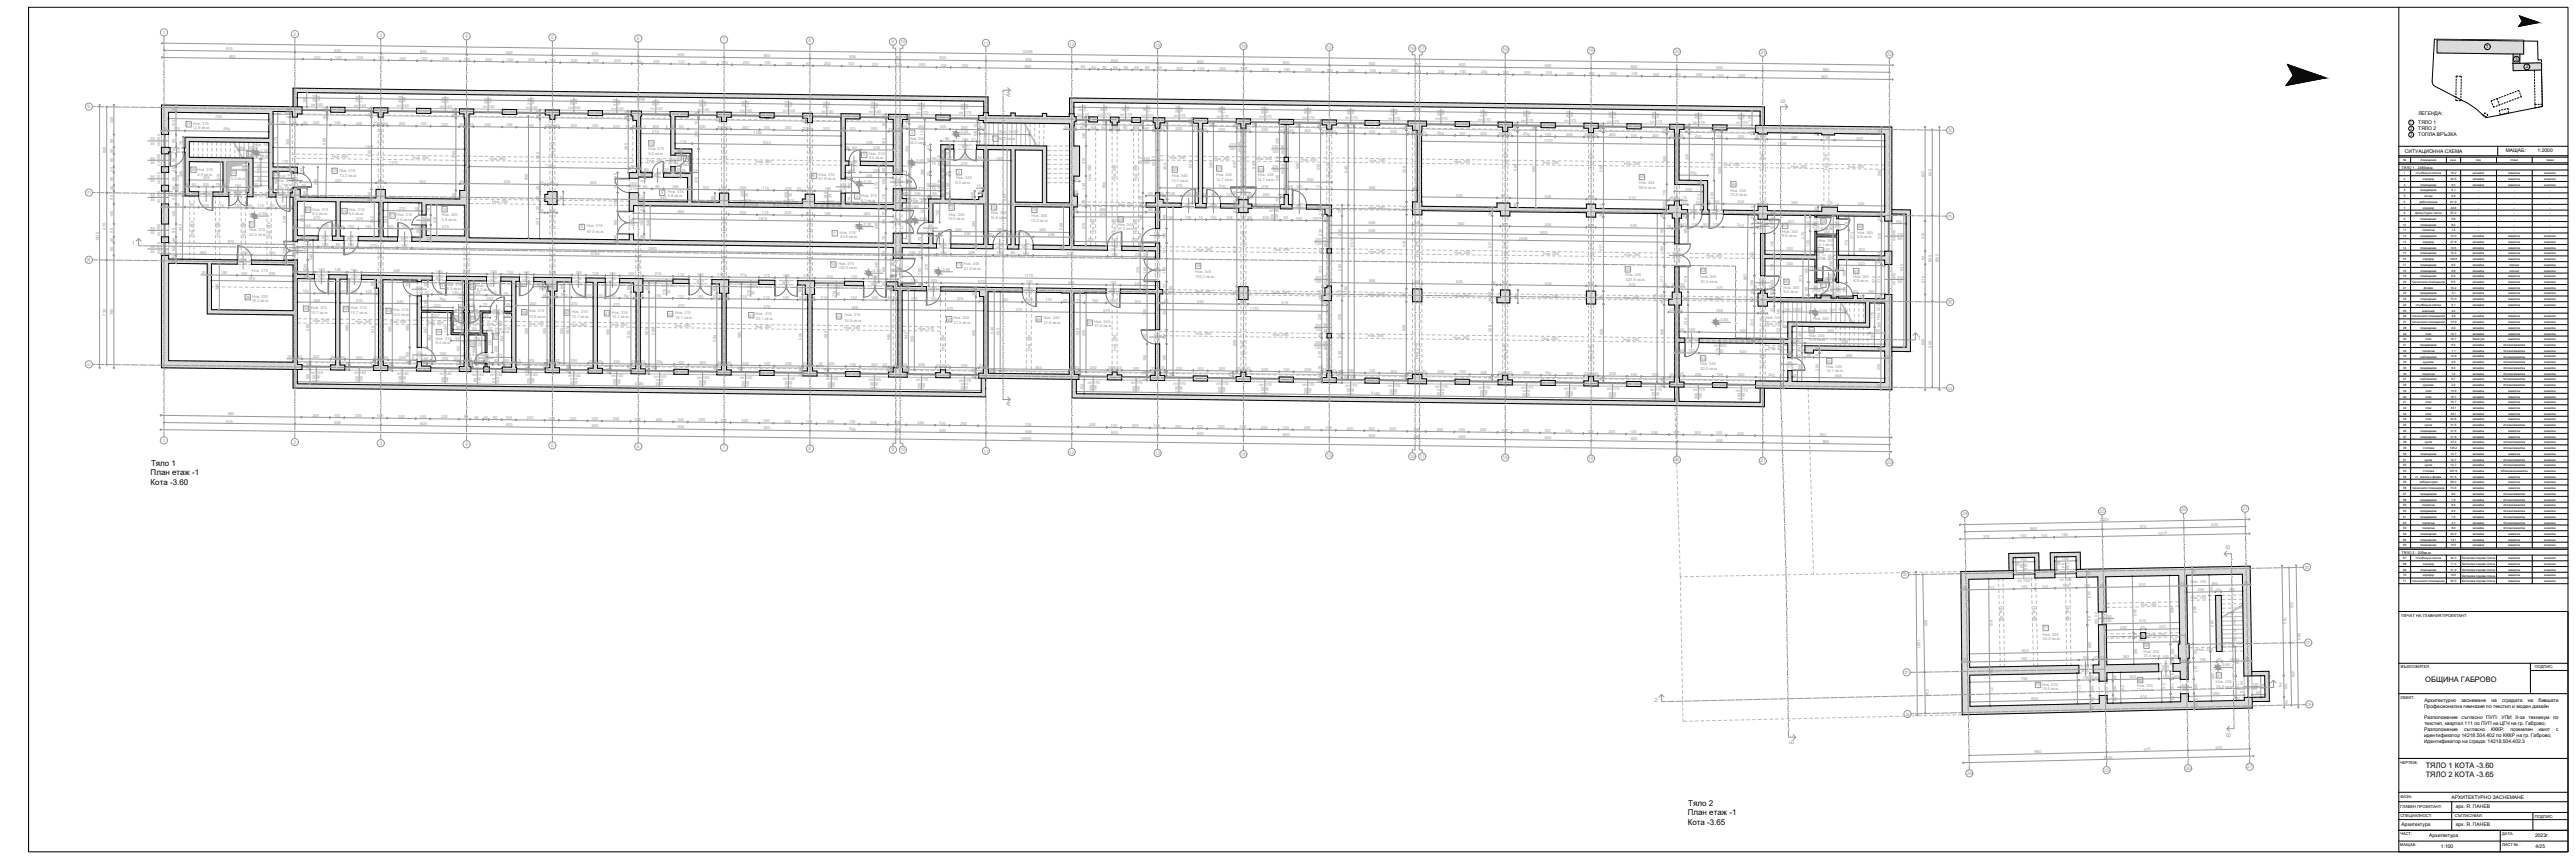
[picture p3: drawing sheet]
<svg xmlns="http://www.w3.org/2000/svg" width="1800mm" height="600mm" viewBox="0 0 1800 600" stroke-linecap="round" stroke-linejoin="round" font-family="sans-serif">
<defs><g id="words">
<g font-size="5.6">
<text x="106" y="325">Тяло 1</text>
<text x="105" y="332">План етаж -1</text>
<text x="105" y="339">Кота -3.60</text>
<text x="1180" y="563">Тяло 2</text>
<text x="1180" y="570">План етаж -1</text>
<text x="1180" y="576">Кота -3.65</text>
</g>
<g font-size="5.2">
<text x="1695" y="476">ОБЩИНА ГАБРОВО</text>
<text x="1696" y="536">ТЯЛО 1 КОТА -3.60</text>
<text x="1696" y="543">ТЯЛО 2 КОТА -3.65</text>
</g>
<g font-size="4.2" fill="#989898">
<text x="706" y="68" transform="rotate(-90 706 68)">А</text>
<text x="1248" y="72" transform="rotate(-90 1248 72)">Б</text>
<text x="92" y="171">1</text>
<text x="1340" y="237">1</text>
<text x="706" y="284" transform="rotate(-90 706 284)">А</text>
<text x="1559" y="383" transform="rotate(-90 1559 383)">В</text>
<text x="1593" y="480">2</text>
<text x="1156" y="490">2</text>
<text x="1559" y="515" transform="rotate(-90 1559 515)">В</text>
<text x="1254" y="520" transform="rotate(-90 1254 520)">Б</text>
</g>
<g font-size="3.5">
<text x="1738" y="34">1</text>
<text x="1758" y="43">3</text>
<text x="1765" y="48">2</text>
<text x="1690" y="81">ЛЕГЕНДА:</text>
<text x="1690" y="87">ТЯЛО 1</text>
<text x="1690" y="91">ТЯЛО 2</text>
<text x="1690" y="95">ТОПЛА ВРЪЗКА</text>
<text x="1681" y="107">СИТУАЦИОННА СХЕМА</text>
<text x="1751" y="107">МАЩАБ:</text>
<text x="1774" y="107">1:2000</text>
<text x="1695" y="490">Архитектурно</text>
<text x="1720" y="490">заснемане</text>
<text x="1741" y="490">на</text>
<text x="1749" y="490">сградата</text>
<text x="1767" y="490">на</text>
<text x="1774" y="490">бившата</text>
<text x="1694" y="494">Професионална гимназия по текстил и моден дизайн</text>
<text x="1694" y="503">Разположение</text>
<text x="1721" y="503">съгласно</text>
<text x="1738" y="503">ПУП: УПИ</text>
<text x="1758" y="503">II-за</text>
<text x="1767" y="503">техникум</text>
<text x="1785" y="503">по</text>
<text x="1695" y="507">текстил, квартал 111 по ПУП на ЦГЧ на гр. Габрово;</text>
<text x="1694" y="511">Разположение</text>
<text x="1694" y="515">идентификатор 14218.504.402 по КККР на гр. Габрово;</text>
<text x="1722" y="511">съгласно</text>
<text x="1741" y="511">КККР:</text>
<text x="1755" y="511">поземлен</text>
<text x="1775" y="511">имот</text>
<text x="1787" y="511">с</text>
<text x="1694" y="519">Идентификатор на сграда: 14218.504.402.3</text>
<text x="1714" y="558">АРХИТЕКТУРНО ЗАСНЕМАНЕ</text>
<text x="1716" y="565">арх. Я. ПАНЕВ</text>
<text x="1679" y="577">Архитектура</text>
<text x="1716" y="577">арх. Я. ПАНЕВ</text>
<text x="1698" y="585">Архитектура</text>
<text x="1772" y="585">2023г.</text>
<text x="1706" y="592">1:100</text>
<text x="1772" y="592">4/25</text>
</g>
<g font-size="3.4" fill="#989898">
<text x="114" y="24">1</text>
<text x="205" y="25">2</text>
<text x="265" y="26">3</text>
<text x="325" y="26">4</text>
<text x="385" y="27">5</text>
<text x="445" y="28">6</text>
<text x="505" y="29">7</text>
<text x="565" y="30">8</text>
<text x="623" y="30">9</text>
<text x="629" y="30">10</text>
<text x="687" y="31">11</text>
<text x="747" y="32">12</text>
<text x="807" y="33">13</text>
<text x="867" y="33">14</text>
<text x="927" y="34">15</text>
<text x="985" y="35">16</text>
<text x="992" y="35">17</text>
<text x="1050" y="36">18</text>
<text x="1110" y="36">19</text>
<text x="1170" y="37">20</text>
<text x="1231" y="38">21</text>
<text x="1319" y="39">22</text>
<text x="63" y="76" transform="rotate(-90 63 76)">И</text>
<text x="1364" y="92" transform="rotate(-90 1364 92)">И</text>
<text x="63" y="136" transform="rotate(-90 63 136)">З</text>
<text x="1364" y="152" transform="rotate(-90 1364 152)">З</text>
<text x="63" y="183" transform="rotate(-90 63 183)">Ж</text>
<text x="1364" y="213" transform="rotate(-90 1364 213)">Ж</text>
<text x="63" y="256" transform="rotate(-90 63 256)">Е</text>
<text x="1364" y="272" transform="rotate(-90 1364 272)">Е</text>
<text x="114" y="309">1</text>
<text x="205" y="310">2</text>
<text x="265" y="311">3</text>
<text x="325" y="311">4</text>
<text x="385" y="312">5</text>
<text x="445" y="313">6</text>
<text x="505" y="314">7</text>
<text x="565" y="315">8</text>
<text x="623" y="315">9</text>
<text x="629" y="315">10</text>
<text x="687" y="316">11</text>
<text x="747" y="317">12</text>
<text x="807" y="318">13</text>
<text x="867" y="318">14</text>
<text x="927" y="319">15</text>
<text x="985" y="320">16</text>
<text x="992" y="320">17</text>
<text x="1050" y="321">18</text>
<text x="1110" y="322">19</text>
<text x="1170" y="322">20</text>
<text x="1231" y="323">21</text>
<text x="1319" y="324">22</text>
<text x="1467" y="358">25</text>
<text x="1524" y="357">26</text>
<text x="1567" y="356">27</text>
<text x="1371" y="360">24</text>
<text x="1611" y="395" transform="rotate(87 1611 395)">В</text>
<text x="1330" y="400" transform="rotate(88 1330 400)">В</text>
<text x="1612" y="448" transform="rotate(87 1612 448)">Б</text>
<text x="1332" y="469" transform="rotate(87 1332 469)">Б</text>
<text x="1613" y="491" transform="rotate(87 1613 491)">А</text>
<text x="1332" y="498" transform="rotate(87 1332 498)">А</text>
<text x="1471" y="539">25</text>
<text x="1528" y="538">26</text>
<text x="1571" y="537">27</text>
<text x="1375" y="541">24</text>
</g>
<g font-size="2.8" fill="#989898">
<text x="158" y="35" transform="rotate(1 158 35)">915</text>
<text x="160" y="40" transform="rotate(1 160 40)">983</text>
<text x="219" y="41" transform="rotate(1 219 41)">200</text>
<text x="234" y="36" transform="rotate(1 234 36)">600</text>
<text x="234" y="41" transform="rotate(1 234 41)">100</text>
<text x="249" y="41" transform="rotate(1 249 41)">200</text>
<text x="264" y="42" transform="rotate(1 264 42)">100</text>
<text x="279" y="42" transform="rotate(1 279 42)">200</text>
<text x="294" y="37" transform="rotate(1 294 37)">600</text>
<text x="294" y="42" transform="rotate(1 294 42)">100</text>
<text x="354" y="38" transform="rotate(1 354 38)">600</text>
<text x="414" y="38" transform="rotate(1 414 38)">600</text>
<text x="474" y="39" transform="rotate(1 474 39)">600</text>
<text x="534" y="40" transform="rotate(1 534 40)">600</text>
<text x="594" y="41" transform="rotate(1 594 41)">600</text>
<text x="626" y="41" transform="rotate(1 626 41)">30</text>
<text x="657" y="42" transform="rotate(1 657 42)">600</text>
<text x="714" y="37" transform="rotate(1 714 37)">12095</text>
<text x="309" y="42" transform="rotate(1 309 42)">200</text>
<text x="324" y="42" transform="rotate(1 324 42)">100</text>
<text x="339" y="42" transform="rotate(1 339 42)">200</text>
<text x="354" y="43" transform="rotate(1 354 43)">100</text>
<text x="369" y="43" transform="rotate(1 369 43)">200</text>
<text x="384" y="43" transform="rotate(1 384 43)">100</text>
<text x="399" y="43" transform="rotate(1 399 43)">200</text>
<text x="414" y="43" transform="rotate(1 414 43)">100</text>
<text x="429" y="44" transform="rotate(1 429 44)">200</text>
<text x="445" y="44" transform="rotate(1 445 44)">73</text>
<text x="457" y="44" transform="rotate(1 457 44)">200</text>
<text x="474" y="44" transform="rotate(1 474 44)">127</text>
<text x="489" y="44" transform="rotate(1 489 44)">200</text>
<text x="504" y="45" transform="rotate(1 504 45)">100</text>
<text x="519" y="45" transform="rotate(1 519 45)">200</text>
<text x="534" y="45" transform="rotate(1 534 45)">100</text>
<text x="549" y="45" transform="rotate(1 549 45)">200</text>
<text x="563" y="45" transform="rotate(1 563 45)">67</text>
<text x="576" y="45" transform="rotate(1 576 45)">200</text>
<text x="593" y="46" transform="rotate(1 593 46)">133</text>
<text x="609" y="46" transform="rotate(1 609 46)">200</text>
<text x="626" y="46" transform="rotate(1 626 46)">130</text>
<text x="642" y="46" transform="rotate(1 642 46)">200</text>
<text x="657" y="47" transform="rotate(1 657 47)">100</text>
<text x="672" y="47" transform="rotate(1 672 47)">200</text>
<text x="716" y="47" transform="rotate(1 716 47)">680</text>
<text x="717" y="42" transform="rotate(1 717 42)">600</text>
<text x="756" y="48" transform="rotate(1 756 48)">90</text>
<text x="763" y="48" transform="rotate(1 763 48)">60</text>
<text x="771" y="48" transform="rotate(1 771 48)">90</text>
<text x="777" y="43" transform="rotate(1 777 43)">600</text>
<text x="837" y="44" transform="rotate(1 837 44)">600</text>
<text x="897" y="45" transform="rotate(1 897 45)">600</text>
<text x="957" y="45" transform="rotate(1 957 45)">600</text>
<text x="989" y="46" transform="rotate(1 989 46)">30</text>
<text x="1020" y="46" transform="rotate(1 1020 46)">600</text>
<text x="1080" y="47" transform="rotate(1 1080 47)">600</text>
<text x="1140" y="48" transform="rotate(1 1140 48)">600</text>
<text x="778" y="48" transform="rotate(1 778 48)">60</text>
<text x="786" y="48" transform="rotate(1 786 48)">90</text>
<text x="793" y="48" transform="rotate(1 793 48)">60</text>
<text x="801" y="48" transform="rotate(1 801 48)">90</text>
<text x="809" y="48">80</text>
<text x="822" y="49" transform="rotate(1 822 49)">200</text>
<text x="837" y="49" transform="rotate(1 837 49)">100</text>
<text x="852" y="49" transform="rotate(1 852 49)">200</text>
<text x="867" y="49" transform="rotate(1 867 49)">100</text>
<text x="882" y="49" transform="rotate(1 882 49)">200</text>
<text x="897" y="50" transform="rotate(1 897 50)">100</text>
<text x="912" y="50" transform="rotate(1 912 50)">200</text>
<text x="927" y="50" transform="rotate(1 927 50)">100</text>
<text x="942" y="50" transform="rotate(1 942 50)">200</text>
<text x="957" y="50" transform="rotate(1 957 50)">100</text>
<text x="972" y="51" transform="rotate(1 972 51)">200</text>
<text x="989" y="51" transform="rotate(1 989 51)">130</text>
<text x="1005" y="51" transform="rotate(1 1005 51)">200</text>
<text x="1020" y="51" transform="rotate(1 1020 51)">100</text>
<text x="1035" y="51" transform="rotate(1 1035 51)">200</text>
<text x="1050" y="52" transform="rotate(1 1050 52)">100</text>
<text x="1065" y="52" transform="rotate(1 1065 52)">200</text>
<text x="1080" y="52" transform="rotate(1 1080 52)">100</text>
<text x="1095" y="52" transform="rotate(1 1095 52)">200</text>
<text x="1110" y="52" transform="rotate(1 1110 52)">100</text>
<text x="1125" y="52" transform="rotate(1 1125 52)">200</text>
<text x="1140" y="53" transform="rotate(1 1140 53)">100</text>
<text x="1155" y="53" transform="rotate(1 1155 53)">200</text>
<text x="1170" y="53" transform="rotate(1 1170 53)">100</text>
<text x="1185" y="53" transform="rotate(1 1185 53)">200</text>
<text x="1200" y="48" transform="rotate(1 1200 48)">600</text>
<text x="1200" y="53" transform="rotate(1 1200 53)">100</text>
<text x="1215" y="54" transform="rotate(1 1215 54)">200</text>
<text x="1274" y="49" transform="rotate(1 1274 49)">885</text>
<text x="1273" y="54" transform="rotate(1 1273 54)">952</text>
<text x="221" y="71" transform="rotate(-90 221 71)">200</text>
<text x="224" y="71" transform="rotate(-90 224 71)">140</text>
<text x="251" y="72" transform="rotate(-90 251 72)">200</text>
<text x="254" y="72" transform="rotate(-90 254 72)">140</text>
<text x="281" y="72" transform="rotate(-90 281 72)">200</text>
<text x="445" y="71" transform="rotate(1 445 71)">4798</text>
<text x="122" y="78" transform="rotate(-89 122 78)">50</text>
<text x="214" y="72" transform="rotate(-90 214 72)">100</text>
<text x="217" y="74">пп</text>
<text x="221" y="74">140</text>
<text x="247" y="74">пп</text>
<text x="251" y="74">140</text>
<text x="277" y="75">пп</text>
<text x="281" y="75">140</text>
<text x="284" y="72" transform="rotate(-90 284 72)">140</text>
<text x="307" y="75">пп</text>
<text x="311" y="72" transform="rotate(-90 311 72)">200</text>
<text x="311" y="75">140</text>
<text x="314" y="72" transform="rotate(-90 314 72)">140</text>
<text x="337" y="76">пп</text>
<text x="341" y="73" transform="rotate(-90 341 73)">200</text>
<text x="341" y="76">140</text>
<text x="344" y="73" transform="rotate(-90 344 73)">140</text>
<text x="367" y="76">пп</text>
<text x="371" y="73" transform="rotate(-90 371 73)">200</text>
<text x="371" y="76">140</text>
<text x="374" y="73" transform="rotate(-90 374 73)">140</text>
<text x="397" y="76">пп</text>
<text x="401" y="73" transform="rotate(-90 401 73)">200</text>
<text x="401" y="76">140</text>
<text x="404" y="74" transform="rotate(-90 404 74)">140</text>
<text x="427" y="77">пп</text>
<text x="431" y="74" transform="rotate(-90 431 74)">200</text>
<text x="431" y="77">140</text>
<text x="434" y="74" transform="rotate(-90 434 74)">140</text>
<text x="455" y="77">пп</text>
<text x="458" y="74" transform="rotate(-90 458 74)">200</text>
<text x="458" y="77">140</text>
<text x="461" y="74" transform="rotate(-90 461 74)">140</text>
<text x="487" y="78">пп</text>
<text x="491" y="75" transform="rotate(-90 491 75)">200</text>
<text x="491" y="78">140</text>
<text x="494" y="75" transform="rotate(-90 494 75)">140</text>
<text x="517" y="78">пп</text>
<text x="521" y="75" transform="rotate(-90 521 75)">200</text>
<text x="521" y="78">140</text>
<text x="524" y="75" transform="rotate(-90 524 75)">140</text>
<text x="551" y="75" transform="rotate(-90 551 75)">200</text>
<text x="554" y="76" transform="rotate(-90 554 76)">140</text>
<text x="577" y="76" transform="rotate(-90 577 76)">200</text>
<text x="580" y="76" transform="rotate(-90 580 76)">140</text>
<text x="611" y="76" transform="rotate(-90 611 76)">200</text>
<text x="614" y="76" transform="rotate(-90 614 76)">140</text>
<text x="644" y="77" transform="rotate(-90 644 77)">200</text>
<text x="647" y="77" transform="rotate(-90 647 77)">140</text>
<text x="674" y="77" transform="rotate(-90 674 77)">200</text>
<text x="677" y="77" transform="rotate(-90 677 77)">140</text>
<text x="756" y="77" transform="rotate(-90 756 77)">90</text>
<text x="771" y="77" transform="rotate(-90 771 77)">90</text>
<text x="786" y="78" transform="rotate(-90 786 78)">90</text>
<text x="801" y="78" transform="rotate(-90 801 78)">90</text>
<text x="987" y="77" transform="rotate(1 987 77)">4797</text>
<text x="150" y="83" transform="rotate(1 150 83)">700</text>
<text x="202" y="82" transform="rotate(-90 202 82)">23</text>
<text x="202" y="79" transform="rotate(-89 202 79)">50</text>
<text x="228" y="78" transform="rotate(-89 228 78)">35</text>
<text x="228" y="84" transform="rotate(-90 228 84)">15</text>
<text x="259" y="82" transform="rotate(-90 259 82)">30</text>
<text x="259" y="78" transform="rotate(-89 259 78)">35</text>
<text x="318" y="83" transform="rotate(-90 318 83)">3035</text>
<text x="377" y="83" transform="rotate(-90 377 83)">30</text>
<text x="377" y="80" transform="rotate(-89 377 80)">35</text>
<text x="439" y="81" transform="rotate(-89 439 81)">35</text>
<text x="488" y="81" transform="rotate(-89 488 81)">35</text>
<text x="547" y="78">пп</text>
<text x="551" y="78">140</text>
<text x="574" y="79">пп</text>
<text x="578" y="79">140</text>
<text x="607" y="79">пп</text>
<text x="611" y="79">140</text>
<text x="619" y="83" transform="rotate(-89 619 83)">35</text>
<text x="635" y="83" transform="rotate(-89 635 83)">35</text>
<text x="640" y="79">пп</text>
<text x="644" y="79">170</text>
<text x="670" y="80">пп</text>
<text x="674" y="80">170</text>
<text x="753" y="81">пп</text>
<text x="757" y="81">170</text>
<text x="759" y="78" transform="rotate(-90 759 78)">140</text>
<text x="768" y="81">пп</text>
<text x="772" y="81">170</text>
<text x="774" y="78" transform="rotate(-90 774 78)">140</text>
<text x="783" y="81">пп</text>
<text x="787" y="81">170</text>
<text x="789" y="79" transform="rotate(-90 789 79)">140</text>
<text x="798" y="81">пп</text>
<text x="802" y="81">170</text>
<text x="804" y="79" transform="rotate(-90 804 79)">140</text>
<text x="820" y="82">пп</text>
<text x="824" y="79" transform="rotate(-90 824 79)">200</text>
<text x="824" y="82">170</text>
<text x="827" y="79" transform="rotate(-90 827 79)">140</text>
<text x="850" y="82">пп</text>
<text x="854" y="79" transform="rotate(-90 854 79)">200</text>
<text x="854" y="82">170</text>
<text x="857" y="79" transform="rotate(-90 857 79)">140</text>
<text x="880" y="83">пп</text>
<text x="884" y="80" transform="rotate(-90 884 80)">200</text>
<text x="884" y="83">170</text>
<text x="887" y="80" transform="rotate(-90 887 80)">140</text>
<text x="910" y="83">пп</text>
<text x="914" y="80" transform="rotate(-90 914 80)">200</text>
<text x="914" y="83">170</text>
<text x="917" y="80" transform="rotate(-90 917 80)">140</text>
<text x="940" y="83">пп</text>
<text x="944" y="80" transform="rotate(-90 944 80)">200</text>
<text x="944" y="83">170</text>
<text x="947" y="81" transform="rotate(-90 947 81)">140</text>
<text x="970" y="84">пп</text>
<text x="974" y="81" transform="rotate(-90 974 81)">200</text>
<text x="974" y="84">170</text>
<text x="977" y="81" transform="rotate(-90 977 81)">140</text>
<text x="1007" y="81" transform="rotate(-90 1007 81)">200</text>
<text x="1010" y="81" transform="rotate(-90 1010 81)">140</text>
<text x="1037" y="82" transform="rotate(-90 1037 82)">200</text>
<text x="1040" y="82" transform="rotate(-90 1040 82)">140</text>
<text x="1067" y="82" transform="rotate(-90 1067 82)">200</text>
<text x="1070" y="82" transform="rotate(-90 1070 82)">140</text>
<text x="1097" y="82" transform="rotate(-90 1097 82)">200</text>
<text x="1100" y="83" transform="rotate(-90 1100 83)">140</text>
<text x="1127" y="83" transform="rotate(-90 1127 83)">200</text>
<text x="1130" y="83" transform="rotate(-90 1130 83)">140</text>
<text x="1157" y="83" transform="rotate(-90 1157 83)">200</text>
<text x="1160" y="83" transform="rotate(-90 1160 83)">140</text>
<text x="1187" y="83" transform="rotate(-90 1187 83)">200</text>
<text x="1190" y="84" transform="rotate(-90 1190 84)">140</text>
<text x="1217" y="84" transform="rotate(-90 1217 84)">200</text>
<text x="79" y="86" transform="rotate(-90 79 86)">205</text>
<text x="122" y="89" transform="rotate(-90 122 89)">155</text>
<text x="130" y="88">27</text>
<text x="135" y="87">Hсв. 315</text>
<text x="188" y="86" transform="rotate(1 188 86)">30</text>
<text x="195" y="86" transform="rotate(1 195 86)">135</text>
<text x="204" y="86">35</text>
<text x="212" y="87" transform="rotate(1 212 87)">32</text>
<text x="219" y="87" transform="rotate(1 219 87)">200</text>
<text x="234" y="87" transform="rotate(1 234 87)">100</text>
<text x="249" y="87" transform="rotate(1 249 87)">200</text>
<text x="261" y="87" transform="rotate(1 261 87)">3335</text>
<text x="268" y="87" transform="rotate(1 268 87)">33</text>
<text x="279" y="87" transform="rotate(1 279 87)">200</text>
<text x="294" y="88" transform="rotate(1 294 88)">100</text>
<text x="309" y="88" transform="rotate(1 309 88)">200</text>
<text x="321" y="88" transform="rotate(1 321 88)">33</text>
<text x="325" y="88">30</text>
<text x="328" y="88">33</text>
<text x="339" y="88" transform="rotate(1 339 88)">200</text>
<text x="354" y="88" transform="rotate(1 354 88)">100</text>
<text x="369" y="88" transform="rotate(1 369 88)">200</text>
<text x="381" y="89">33</text>
<text x="385" y="89">35</text>
<text x="388" y="89" transform="rotate(1 388 89)">33</text>
<text x="399" y="89" transform="rotate(1 399 89)">200</text>
<text x="414" y="89" transform="rotate(1 414 89)">100</text>
<text x="429" y="89" transform="rotate(1 429 89)">200</text>
<text x="437" y="89">13</text>
<text x="439" y="84" transform="rotate(-90 439 84)">30</text>
<text x="442" y="89">2530</text>
<text x="450" y="89">5</text>
<text x="456" y="89" transform="rotate(1 456 89)">200</text>
<text x="465" y="89" transform="rotate(1 465 89)">5</text>
<text x="469" y="89" transform="rotate(1 469 89)">30</text>
<text x="475" y="89" transform="rotate(1 475 89)">93</text>
<text x="488" y="87" transform="rotate(-90 488 87)">15</text>
<text x="489" y="90" transform="rotate(1 489 90)">200</text>
<text x="501" y="90">3335</text>
<text x="502" y="85" transform="rotate(-90 502 85)">30</text>
<text x="508" y="90" transform="rotate(1 508 90)">33</text>
<text x="519" y="90" transform="rotate(1 519 90)">200</text>
<text x="562" y="86" transform="rotate(-90 562 86)">30</text>
<text x="619" y="89" transform="rotate(-90 619 89)">15</text>
<text x="631" y="89">33</text>
<text x="635" y="87" transform="rotate(-90 635 87)">30</text>
<text x="642" y="89" transform="rotate(1 642 89)">200</text>
<text x="657" y="90" transform="rotate(1 657 90)">100</text>
<text x="672" y="90" transform="rotate(1 672 90)">200</text>
<text x="683" y="90" transform="rotate(-90 683 90)">15</text>
<text x="744" y="90" transform="rotate(1 744 90)">30</text>
<text x="750" y="90">13</text>
<text x="759" y="88" transform="rotate(-90 759 88)">30</text>
<text x="759" y="84" transform="rotate(-90 759 84)">35</text>
<text x="773" y="88" transform="rotate(-90 773 88)">15</text>
<text x="798" y="89" transform="rotate(-90 798 89)">30</text>
<text x="815" y="89" transform="rotate(-90 815 89)">30</text>
<text x="833" y="88" transform="rotate(-90 833 88)">15</text>
<text x="833" y="86" transform="rotate(-89 833 86)">35</text>
<text x="848" y="89" transform="rotate(-90 848 89)">15</text>
<text x="864" y="90" transform="rotate(-90 864 90)">30</text>
<text x="877" y="89" transform="rotate(-90 877 89)">15</text>
<text x="908" y="89" transform="rotate(-90 908 89)">15</text>
<text x="923" y="87" transform="rotate(-89 923 87)">35</text>
<text x="942" y="90" transform="rotate(-90 942 90)">15</text>
<text x="946" y="90" transform="rotate(-90 946 90)">15</text>
<text x="1003" y="84">пп</text>
<text x="1007" y="84">170</text>
<text x="1033" y="84">пп</text>
<text x="1037" y="84">170</text>
<text x="1060" y="89" transform="rotate(-89 1060 89)">35</text>
<text x="1063" y="85">пп</text>
<text x="1067" y="85">170</text>
<text x="1093" y="85">пп</text>
<text x="1097" y="85">170</text>
<text x="1120" y="90" transform="rotate(-89 1120 90)">35</text>
<text x="1123" y="86">пп</text>
<text x="1127" y="86">170</text>
<text x="1153" y="86">пп</text>
<text x="1157" y="86">170</text>
<text x="1183" y="86">пп</text>
<text x="1187" y="86">170</text>
<text x="1213" y="87">пп</text>
<text x="1217" y="87">170</text>
<text x="1220" y="84" transform="rotate(-90 1220 84)">140</text>
<text x="1224" y="85" transform="rotate(-90 1224 85)">100</text>
<text x="114" y="91">50</text>
<text x="121" y="91">115</text>
<text x="135" y="90">12.9 кв.м.</text>
<text x="156" y="91" transform="rotate(1 156 91)">585</text>
<text x="456" y="93" transform="rotate(1 456 93)">210</text>
<text x="488" y="96" transform="rotate(-90 488 96)">210</text>
<text x="527" y="94" transform="rotate(1 527 94)">1160</text>
<text x="534" y="90" transform="rotate(1 534 90)">100</text>
<text x="549" y="90" transform="rotate(1 549 90)">200</text>
<text x="561" y="91">3335</text>
<text x="575" y="91" transform="rotate(1 575 91)">200</text>
<text x="588" y="91">30</text>
<text x="593" y="91" transform="rotate(1 593 91)">103</text>
<text x="609" y="91" transform="rotate(1 609 91)">200</text>
<text x="621" y="91" transform="rotate(1 621 91)">33</text>
<text x="626" y="91">63</text>
<text x="637" y="94">2</text>
<text x="646" y="95" transform="rotate(-89 646 95)">173</text>
<text x="671" y="93">-3.60</text>
<text x="683" y="96" transform="rotate(-89 683 96)">158</text>
<text x="684" y="90" transform="rotate(1 684 90)">33</text>
<text x="698" y="93" transform="rotate(1 698 93)">15ст. 15/32</text>
<text x="755" y="90" transform="rotate(1 755 90)">90</text>
<text x="763" y="90" transform="rotate(1 763 90)">60</text>
<text x="770" y="90" transform="rotate(1 770 90)">90</text>
<text x="775" y="90" transform="rotate(1 775 90)">1335</text>
<text x="780" y="90">13</text>
<text x="785" y="90" transform="rotate(1 785 90)">90</text>
<text x="793" y="90" transform="rotate(1 793 90)">60</text>
<text x="800" y="91" transform="rotate(1 800 91)">90</text>
<text x="805" y="91" transform="rotate(1 805 91)">13</text>
<text x="808" y="91">30</text>
<text x="811" y="91" transform="rotate(1 811 91)">33</text>
<text x="822" y="91" transform="rotate(1 822 91)">200</text>
<text x="834" y="91" transform="rotate(1 834 91)">35</text>
<text x="838" y="91">30</text>
<text x="840" y="91" transform="rotate(1 840 91)">35</text>
<text x="852" y="91" transform="rotate(1 852 91)">200</text>
<text x="864" y="92">3330</text>
<text x="871" y="92" transform="rotate(1 871 92)">33</text>
<text x="882" y="92" transform="rotate(1 882 92)">200</text>
<text x="894" y="92" transform="rotate(1 894 92)">35</text>
<text x="898" y="92">30</text>
<text x="901" y="92">35</text>
<text x="912" y="92" transform="rotate(1 912 92)">200</text>
<text x="923" y="90" transform="rotate(-90 923 90)">30</text>
<text x="924" y="93">3335</text>
<text x="931" y="93" transform="rotate(1 931 93)">33</text>
<text x="942" y="93" transform="rotate(1 942 93)">200</text>
<text x="957" y="93" transform="rotate(1 957 93)">100</text>
<text x="972" y="93" transform="rotate(1 972 93)">200</text>
<text x="983" y="91" transform="rotate(-90 983 91)">30</text>
<text x="984" y="93" transform="rotate(1 984 93)">3333</text>
<text x="991" y="93">30</text>
<text x="994" y="94">33</text>
<text x="1005" y="94" transform="rotate(1 1005 94)">200</text>
<text x="1020" y="94" transform="rotate(1 1020 94)">100</text>
<text x="1035" y="94" transform="rotate(1 1035 94)">200</text>
<text x="1047" y="94">3335</text>
<text x="1054" y="94" transform="rotate(1 1054 94)">33</text>
<text x="1060" y="92" transform="rotate(-90 1060 92)">30</text>
<text x="1065" y="95" transform="rotate(1 1065 95)">200</text>
<text x="1073" y="91" transform="rotate(-90 1073 91)">15</text>
<text x="1080" y="95" transform="rotate(1 1080 95)">100</text>
<text x="1095" y="95" transform="rotate(1 1095 95)">200</text>
<text x="1107" y="95">3335</text>
<text x="1114" y="95" transform="rotate(1 1114 95)">33</text>
<text x="1120" y="93" transform="rotate(-90 1120 93)">30</text>
<text x="1125" y="95" transform="rotate(1 1125 95)">200</text>
<text x="1140" y="95" transform="rotate(1 1140 95)">100</text>
<text x="1155" y="96" transform="rotate(1 1155 96)">200</text>
<text x="1165" y="93" transform="rotate(-90 1165 93)">30</text>
<text x="1167" y="96" transform="rotate(1 1167 96)">33</text>
<text x="1171" y="96">30</text>
<text x="1174" y="96" transform="rotate(1 1174 96)">33</text>
<text x="1180" y="93" transform="rotate(-90 1180 93)">3035</text>
<text x="1198" y="93" transform="rotate(-90 1198 93)">15</text>
<text x="1203" y="93" transform="rotate(-90 1203 93)">15</text>
<text x="1226" y="95" transform="rotate(-89 1226 95)">10</text>
<text x="1270" y="95" transform="rotate(-90 1270 95)">10</text>
<text x="1315" y="93" transform="rotate(-89 1315 93)">50</text>
<text x="79" y="100" transform="rotate(-90 79 100)">90</text>
<text x="105" y="101">45</text>
<text x="105" y="98">90</text>
<text x="112" y="98" transform="rotate(-90 112 98)">250</text>
<text x="122" y="100" transform="rotate(-90 122 100)">90</text>
<text x="127" y="101" transform="rotate(-90 127 101)">75</text>
<text x="178" y="102">Hсв. 740</text>
<text x="194" y="100" transform="rotate(-90 194 100)">373</text>
<text x="202" y="102" transform="rotate(-90 202 102)">350</text>
<text x="228" y="101" transform="rotate(-89 228 101)">580</text>
<text x="267" y="101" transform="rotate(-90 267 101)">Hсв. 240</text>
<text x="454" y="101">10</text>
<text x="475" y="100" transform="rotate(1 475 100)">118</text>
<text x="533" y="100" transform="rotate(1 533 100)">1043</text>
<text x="605" y="100" transform="rotate(1 605 100)">335</text>
<text x="619" y="101" transform="rotate(-90 619 101)">280</text>
<text x="636" y="97">Hсв. 345</text>
<text x="636" y="100">24.5 кв.м.</text>
<text x="661" y="98" transform="rotate(1 661 98)">90</text>
<text x="672" y="98" transform="rotate(1 672 98)">160</text>
<text x="679" y="98">21</text>
<text x="695" y="98">1</text>
<text x="698" y="98">16.2 кв.м.</text>
<text x="759" y="97" transform="rotate(-90 759 97)">140</text>
<text x="859" y="102">410</text>
<text x="894" y="101" transform="rotate(-90 894 101)">230</text>
<text x="1079" y="99" transform="rotate(1 1079 99)">1770</text>
<text x="1185" y="96" transform="rotate(1 1185 96)">200</text>
<text x="1200" y="96" transform="rotate(1 1200 96)">100</text>
<text x="1215" y="96" transform="rotate(1 1215 96)">200</text>
<text x="1226" y="97" transform="rotate(1 1226 97)">18</text>
<text x="1231" y="97" transform="rotate(1 1231 97)">65</text>
<text x="1242" y="101" transform="rotate(1 1242 101)">1438</text>
<text x="1252" y="97" transform="rotate(1 1252 97)">380</text>
<text x="1276" y="97" transform="rotate(1 1276 97)">90</text>
<text x="1297" y="97" transform="rotate(1 1297 97)">350</text>
<text x="74" y="107" transform="rotate(-90 74 107)">600</text>
<text x="79" y="107" transform="rotate(-90 79 107)">45</text>
<text x="112" y="102" transform="rotate(-90 112 102)">пп</text>
<text x="123" y="107" transform="rotate(-90 123 107)">100</text>
<text x="126" y="107" transform="rotate(-90 126 107)">210</text>
<text x="166" y="104" transform="rotate(1 166 104)">15</text>
<text x="169" y="104" transform="rotate(2 169 104)">ст</text>
<text x="172" y="104" transform="rotate(1 172 104)">. 15/32</text>
<text x="181" y="106">-2.25</text>
<text x="255" y="103">1340</text>
<text x="439" y="105" transform="rotate(-90 439 105)">365</text>
<text x="453" y="105">Hсв. 315</text>
<text x="476" y="107" transform="rotate(-90 476 107)">30</text>
<text x="591" y="104" transform="rotate(1 591 104)">25</text>
<text x="596" y="104" transform="rotate(1 596 104)">80</text>
<text x="611" y="104">230</text>
<text x="635" y="107" transform="rotate(-90 635 107)">354</text>
<text x="650" y="104" transform="rotate(-89 650 104)">40</text>
<text x="663" y="104" transform="rotate(-89 663 104)">30</text>
<text x="674" y="105" transform="rotate(-90 674 105)">160</text>
<text x="677" y="105" transform="rotate(-90 677 105)">210</text>
<text x="859" y="105">180</text>
<text x="867" y="106" transform="rotate(-90 867 106)">пп</text>
<text x="867" y="102" transform="rotate(-90 867 102)">90</text>
<text x="889" y="107">120</text>
<text x="889" y="104">230</text>
<text x="897" y="108" transform="rotate(-90 897 108)">пп</text>
<text x="897" y="104" transform="rotate(-90 897 104)">90</text>
<text x="79" y="113" transform="rotate(-90 79 113)">90</text>
<text x="105" y="112">90</text>
<text x="112" y="112" transform="rotate(-90 112 112)">250</text>
<text x="122" y="113" transform="rotate(-90 122 113)">90</text>
<text x="173" y="109">24</text>
<text x="177" y="110">9.1 кв.м.</text>
<text x="197" y="114" transform="rotate(1 197 114)">170</text>
<text x="232" y="110">Hсв. 260</text>
<text x="259" y="109" transform="rotate(-90 259 109)">505</text>
<text x="289" y="111">Hсв. 260</text>
<text x="318" y="110" transform="rotate(-90 318 110)">505</text>
<text x="342" y="112">Hсв. 260</text>
<text x="377" y="111" transform="rotate(-90 377 111)">505</text>
<text x="387" y="110" transform="rotate(-90 387 110)">Hсв. 240</text>
<text x="452" y="113">Hсв. 260</text>
<text x="453" y="108">8.0 кв.м.</text>
<text x="468" y="112">80</text>
<text x="476" y="112" transform="rotate(-90 476 112)">15</text>
<text x="478" y="112">11</text>
<text x="507" y="114" transform="rotate(-90 507 114)">Hсв. 240</text>
<text x="567" y="114" transform="rotate(-90 567 114)">Hсв. 240</text>
<text x="603" y="109">5</text>
<text x="607" y="109">Hсв. 315</text>
<text x="607" y="111">9.4 кв.м.</text>
<text x="639" y="113">-3.60</text>
<text x="650" y="112">150</text>
<text x="657" y="112" transform="rotate(-90 657 112)">210</text>
<text x="658" y="111">30</text>
<text x="662" y="111">60</text>
<text x="663" y="109" transform="rotate(-90 663 109)">10</text>
<text x="672" y="111" transform="rotate(1 672 111)">160</text>
<text x="683" y="111" transform="rotate(1 683 111)">50</text>
<text x="687" y="111" transform="rotate(1 687 111)">30</text>
<text x="696" y="111" transform="rotate(1 696 111)">160</text>
<text x="799" y="112">450</text>
<text x="807" y="112" transform="rotate(-90 807 112)">90</text>
<text x="817" y="111">Hсв. 290</text>
<text x="848" y="111">Hсв. 290</text>
<text x="878" y="112">Hсв. 290</text>
<text x="894" y="113" transform="rotate(-90 894 113)">30</text>
<text x="909" y="113">Hсв. 290</text>
<text x="957" y="113">Hсв. 290</text>
<text x="1165" y="113" transform="rotate(-90 1165 113)">355</text>
<text x="1180" y="112" transform="rotate(-90 1180 112)">325</text>
<text x="1198" y="112" transform="rotate(-89 1198 112)">340</text>
<text x="79" y="120" transform="rotate(-90 79 120)">40</text>
<text x="105" y="114">45</text>
<text x="112" y="116" transform="rotate(-90 112 116)">пп</text>
<text x="122" y="120" transform="rotate(-90 122 120)">40</text>
<text x="134" y="120">26</text>
<text x="138" y="120">Hсв. 315</text>
<text x="202" y="120" transform="rotate(-89 202 120)">30</text>
<text x="272" y="115">1170</text>
<text x="381" y="116" transform="rotate(1 381 116)">1120</text>
<text x="441" y="117">50</text>
<text x="445" y="117">30</text>
<text x="450" y="120" transform="rotate(1 450 120)">80</text>
<text x="465" y="120" transform="rotate(1 465 120)">50</text>
<text x="468" y="115">210</text>
<text x="469" y="120">30</text>
<text x="473" y="116">1.5 кв.м</text>
<text x="475" y="120" transform="rotate(1 475 120)">105</text>
<text x="483" y="116">.</text>
<text x="484" y="120">13</text>
<text x="528" y="114">Hсв. 260</text>
<text x="596" y="115" transform="rotate(-90 596 115)">80</text>
<text x="599" y="116" transform="rotate(-90 599 116)">210</text>
<text x="610" y="120" transform="rotate(1 610 120)">230</text>
<text x="619" y="116" transform="rotate(-90 619 116)">30</text>
<text x="650" y="115" transform="rotate(-90 650 115)">150</text>
<text x="651" y="115">75</text>
<text x="657" y="116" transform="rotate(-90 657 116)">пп</text>
<text x="663" y="117" transform="rotate(-90 663 117)">150</text>
<text x="672" y="115" transform="rotate(1 672 115)">270</text>
<text x="759" y="115" transform="rotate(-90 759 115)">210</text>
<text x="798" y="115" transform="rotate(-90 798 115)">450</text>
<text x="799" y="115">180</text>
<text x="807" y="116" transform="rotate(-90 807 116)">пп</text>
<text x="815" y="119" transform="rotate(-90 815 119)">450</text>
<text x="820" y="119">50</text>
<text x="833" y="117" transform="rotate(-90 833 117)">545</text>
<text x="848" y="117" transform="rotate(-90 848 117)">545</text>
<text x="851" y="119">51</text>
<text x="864" y="118" transform="rotate(-90 864 118)">410</text>
<text x="877" y="118" transform="rotate(-90 877 118)">545</text>
<text x="880" y="119">52</text>
<text x="889" y="117">230</text>
<text x="897" y="118" transform="rotate(-90 897 118)">90</text>
<text x="908" y="118" transform="rotate(-90 908 118)">545</text>
<text x="923" y="119" transform="rotate(-90 923 119)">530</text>
<text x="1017" y="114">Hсв. 290</text>
<text x="1053" y="117" transform="rotate(-90 1053 117)">Hсв. 270</text>
<text x="1060" y="119" transform="rotate(-90 1060 119)">500</text>
<text x="1078" y="115">Hсв. 290</text>
<text x="1113" y="118" transform="rotate(-90 1113 118)">Hсв. 270</text>
<text x="1120" y="120" transform="rotate(-90 1120 120)">500</text>
<text x="1135" y="116">Hсв. 290</text>
<text x="1205" y="116">Hсв. 290</text>
<text x="1233" y="119" transform="rotate(-90 1233 119)">Hсв. 270</text>
<text x="1252" y="117">Hсв. 290</text>
<text x="1278" y="119" transform="rotate(-90 1278 119)">Hсв. 270</text>
<text x="1292" y="117">Hсв. 290</text>
<text x="105" y="125">90</text>
<text x="112" y="125" transform="rotate(-90 112 125)">250</text>
<text x="127" y="124" transform="rotate(-90 127 124)">305</text>
<text x="138" y="123">4.9 кв.м.</text>
<text x="142" y="125" transform="rotate(1 142 125)">235</text>
<text x="154" y="126" transform="rotate(-90 154 126)">210</text>
<text x="161" y="126">3.2 кв.м.</text>
<text x="162" y="122">25</text>
<text x="171" y="120" transform="rotate(-90 171 120)">210</text>
<text x="182" y="123" transform="rotate(-90 182 123)">. 15/32</text>
<text x="192" y="123">22</text>
<text x="195" y="124" transform="rotate(1 195 124)">140</text>
<text x="203" y="125" transform="rotate(-90 203 125)">10</text>
<text x="204" y="126">100</text>
<text x="212" y="120" transform="rotate(-90 212 120)">40</text>
<text x="232" y="120">23</text>
<text x="237" y="120">Hсв. 315</text>
<text x="237" y="123">73.3 кв.м.</text>
<text x="369" y="126" transform="rotate(-90 369 126)">850</text>
<text x="431" y="124" transform="rotate(-90 431 124)">40</text>
<text x="450" y="124" transform="rotate(-89 450 124)">30</text>
<text x="459" y="124" transform="rotate(-90 459 124)">80</text>
<text x="462" y="125" transform="rotate(-90 462 125)">210</text>
<text x="475" y="124" transform="rotate(-89 475 124)">30</text>
<text x="475" y="120" transform="rotate(-90 475 120)">45</text>
<text x="568" y="124">6</text>
<text x="572" y="123">Hсв. 315</text>
<text x="572" y="126">61.9 кв.м.</text>
<text x="594" y="120" transform="rotate(1 594 120)">25</text>
<text x="595" y="122" transform="rotate(-90 595 122)">95</text>
<text x="605" y="123" transform="rotate(1 605 123)">335</text>
<text x="619" y="120" transform="rotate(-90 619 120)">60</text>
<text x="626" y="120">63</text>
<text x="646" y="122" transform="rotate(-90 646 122)">380</text>
<text x="650" y="123" transform="rotate(-90 650 123)">25</text>
<text x="663" y="123" transform="rotate(-90 663 123)">25</text>
<text x="668" y="125">Hсв. 345</text>
<text x="670" y="121">3</text>
<text x="819" y="123">Hсв. 345</text>
<text x="850" y="123">Hсв. 345</text>
<text x="879" y="123">Hсв. 345</text>
<text x="889" y="120">120</text>
<text x="897" y="122" transform="rotate(-90 897 122)">пп</text>
<text x="930" y="124" transform="rotate(-90 930 124)">Hсв. 270</text>
<text x="942" y="121" transform="rotate(-90 942 121)">545</text>
<text x="983" y="121" transform="rotate(-90 983 121)">500</text>
<text x="1073" y="120" transform="rotate(-90 1073 120)">545</text>
<text x="1146" y="125">55</text>
<text x="1181" y="122" transform="rotate(1 1181 122)">200</text>
<text x="1203" y="122" transform="rotate(-90 1203 122)">545</text>
<text x="1315" y="123" transform="rotate(-90 1315 123)">545</text>
<text x="1345" y="124" transform="rotate(-90 1345 124)">657</text>
<text x="1350" y="123" transform="rotate(-90 1350 123)">600</text>
<text x="79" y="126" transform="rotate(-90 79 126)">90</text>
<text x="105" y="127">45</text>
<text x="112" y="129" transform="rotate(-90 112 129)">пп</text>
<text x="122" y="126" transform="rotate(-90 122 126)">90</text>
<text x="129" y="130" transform="rotate(1 129 130)">30</text>
<text x="134" y="130" transform="rotate(1 134 130)">65</text>
<text x="141" y="130">100</text>
<text x="151" y="130">70</text>
<text x="156" y="130">30</text>
<text x="164" y="130" transform="rotate(1 164 130)">150</text>
<text x="178" y="130">30</text>
<text x="182" y="127" transform="rotate(-90 182 127)">7ст</text>
<text x="188" y="132">30</text>
<text x="193" y="127">Hсв. 315</text>
<text x="194" y="130" transform="rotate(-90 194 130)">150</text>
<text x="194" y="130">2.1 кв.м.</text>
<text x="204" y="129">210</text>
<text x="211" y="131">20</text>
<text x="222" y="130" transform="rotate(-90 222 130)">208</text>
<text x="234" y="127" transform="rotate(1 234 127)">530</text>
<text x="265" y="127">65</text>
<text x="293" y="128" transform="rotate(1 293 128)">520</text>
<text x="321" y="128">3530</text>
<text x="352" y="128" transform="rotate(1 352 128)">530</text>
<text x="377" y="128" transform="rotate(1 377 128)">20</text>
<text x="385" y="128" transform="rotate(1 385 128)">65</text>
<text x="412" y="129" transform="rotate(1 412 129)">505</text>
<text x="431" y="132" transform="rotate(-90 431 132)">100</text>
<text x="440" y="129">100</text>
<text x="449" y="131" transform="rotate(1 449 131)">95</text>
<text x="450" y="127" transform="rotate(-90 450 127)">9</text>
<text x="458" y="131">80</text>
<text x="470" y="131" transform="rotate(1 470 131)">168</text>
<text x="481" y="132">30</text>
<text x="488" y="128" transform="rotate(-90 488 128)">370</text>
<text x="491" y="132" transform="rotate(1 491 132)">193</text>
<text x="505" y="132" transform="rotate(1 505 132)">65</text>
<text x="587" y="130">100</text>
<text x="603" y="128">-3.30</text>
<text x="614" y="132" transform="rotate(-90 614 132)">270</text>
<text x="619" y="129" transform="rotate(-90 619 129)">100</text>
<text x="625" y="127">100</text>
<text x="625" y="130">210</text>
<text x="635" y="129" transform="rotate(-90 635 129)">100</text>
<text x="650" y="130">150</text>
<text x="657" y="130" transform="rotate(-90 657 130)">210</text>
<text x="668" y="128">9.3 кв.м.</text>
<text x="683" y="131">10</text>
<text x="751" y="126">40</text>
<text x="763" y="126" transform="rotate(-90 763 126)">Hсв. 290</text>
<text x="773" y="132" transform="rotate(-90 773 132)">850</text>
<text x="780" y="126" transform="rotate(-90 780 126)">Hсв. 290</text>
<text x="795" y="126" transform="rotate(-90 795 126)">Hсв. 290</text>
<text x="819" y="127">14.7 кв.м.</text>
<text x="822" y="131" transform="rotate(1 822 131)">270</text>
<text x="850" y="126">14.7 кв.м.</text>
<text x="852" y="131" transform="rotate(1 852 131)">270</text>
<text x="879" y="126">14.7 кв.м.</text>
<text x="882" y="131" transform="rotate(1 882 131)">270</text>
<text x="894" y="127" transform="rotate(-90 894 127)">230</text>
<text x="898" y="132">30</text>
<text x="900" y="132" transform="rotate(1 900 132)">25</text>
<text x="906" y="132">100</text>
<text x="913" y="127" transform="rotate(1 913 127)">300</text>
<text x="920" y="132" transform="rotate(1 920 132)">175</text>
<text x="1145" y="132">99.0 кв.м.</text>
<text x="1146" y="129">Hсв. 345</text>
<text x="1188" y="129" transform="rotate(-90 1188 129)">30</text>
<text x="1210" y="130">56</text>
<text x="79" y="133" transform="rotate(-90 79 133)">40</text>
<text x="105" y="137">90</text>
<text x="112" y="138" transform="rotate(-90 112 138)">250</text>
<text x="118" y="136">Hсв</text>
<text x="122" y="133" transform="rotate(-90 122 133)">40</text>
<text x="123" y="136">. 300</text>
<text x="125" y="133" transform="rotate(-90 125 133)">Hсв. 315</text>
<text x="147" y="138" transform="rotate(-90 147 138)">210</text>
<text x="166" y="138" transform="rotate(-90 166 138)">130</text>
<text x="169" y="138" transform="rotate(-90 169 138)">210</text>
<text x="177" y="137">Hсв. 300</text>
<text x="194" y="132" transform="rotate(1 194 132)">20</text>
<text x="199" y="132">15</text>
<text x="203" y="135" transform="rotate(-89 203 135)">27</text>
<text x="214" y="136" transform="rotate(-90 214 136)">55</text>
<text x="259" y="137" transform="rotate(-90 259 137)">60</text>
<text x="318" y="138" transform="rotate(-89 318 138)">60</text>
<text x="377" y="133" transform="rotate(-90 377 133)">20</text>
<text x="441" y="132">210</text>
<text x="462" y="136">9</text>
<text x="467" y="138">5.8 кв.м.</text>
<text x="467" y="135">Hсв. 315</text>
<text x="517" y="132" transform="rotate(1 517 132)">200</text>
<text x="520" y="138" transform="rotate(-90 520 138)">200</text>
<text x="523" y="137" transform="rotate(-90 523 137)">35</text>
<text x="533" y="132" transform="rotate(1 533 132)">115</text>
<text x="549" y="133" transform="rotate(1 549 133)">200</text>
<text x="553" y="138" transform="rotate(-90 553 138)">35</text>
<text x="557" y="133" transform="rotate(1 557 133)">20</text>
<text x="565" y="133" transform="rotate(1 565 133)">65</text>
<text x="576" y="133" transform="rotate(1 576 133)">185</text>
<text x="587" y="133">210</text>
<text x="595" y="132" transform="rotate(-90 595 132)">100</text>
<text x="602" y="138">Hсв. 315</text>
<text x="631" y="136">30</text>
<text x="635" y="137" transform="rotate(-90 635 137)">68</text>
<text x="639" y="136" transform="rotate(1 639 136)">155</text>
<text x="642" y="132" transform="rotate(1 642 132)">270</text>
<text x="650" y="132" transform="rotate(-90 650 132)">150</text>
<text x="651" y="133">75</text>
<text x="652" y="136" transform="rotate(1 652 136)">85</text>
<text x="657" y="134" transform="rotate(-90 657 134)">пп</text>
<text x="663" y="137" transform="rotate(-90 663 137)">15</text>
<text x="663" y="133" transform="rotate(-90 663 133)">150</text>
<text x="684" y="135">25</text>
<text x="750" y="135" transform="rotate(1 750 135)">25</text>
<text x="759" y="132" transform="rotate(-90 759 132)">140</text>
<text x="803" y="136">65</text>
<text x="810" y="136" transform="rotate(1 810 136)">25</text>
<text x="817" y="136" transform="rotate(1 817 136)">125</text>
<text x="828" y="136">100</text>
<text x="835" y="136">20</text>
<text x="840" y="137" transform="rotate(1 840 137)">23</text>
<text x="846" y="137" transform="rotate(1 846 137)">100</text>
<text x="857" y="137" transform="rotate(1 857 137)">127</text>
<text x="864" y="137" transform="rotate(-90 864 137)">90</text>
<text x="867" y="137">210</text>
<text x="867" y="134">90</text>
<text x="872" y="137" transform="rotate(1 872 137)">26</text>
<text x="883" y="137" transform="rotate(1 883 137)">200</text>
<text x="895" y="137" transform="rotate(1 895 137)">26</text>
<text x="957" y="132" transform="rotate(1 957 132)">568</text>
<text x="988" y="133" transform="rotate(1 988 133)">33</text>
<text x="1018" y="137" transform="rotate(1 1018 137)">525</text>
<text x="1049" y="138" transform="rotate(1 1049 138)">90</text>
<text x="1164" y="137" transform="rotate(-89 1164 137)">115</text>
<text x="1178" y="133" transform="rotate(1 1178 133)">200</text>
<text x="1209" y="137">73.6 кв.м.</text>
<text x="1210" y="134">Hсв. 345</text>
<text x="79" y="139" transform="rotate(-90 79 139)">90</text>
<text x="105" y="141">45</text>
<text x="112" y="142" transform="rotate(-90 112 142)">пп</text>
<text x="122" y="139" transform="rotate(-90 122 139)">90</text>
<text x="144" y="138" transform="rotate(-90 144 138)">100</text>
<text x="197" y="139" transform="rotate(-90 197 139)">100</text>
<text x="200" y="138" transform="rotate(-90 200 138)">210</text>
<text x="259" y="141" transform="rotate(-89 259 141)">30</text>
<text x="344" y="142">Hсв. 260</text>
<text x="377" y="140" transform="rotate(-90 377 140)">50</text>
<text x="393" y="140" transform="rotate(-90 393 140)">90</text>
<text x="431" y="143" transform="rotate(-90 431 143)">130</text>
<text x="450" y="144" transform="rotate(-89 450 144)">30</text>
<text x="450" y="139" transform="rotate(-90 450 139)">61</text>
<text x="461" y="139" transform="rotate(1 461 139)">343</text>
<text x="499" y="140" transform="rotate(-90 499 140)">65</text>
<text x="517" y="141">пп</text>
<text x="520" y="141">210</text>
<text x="547" y="141">пп</text>
<text x="550" y="138" transform="rotate(-90 550 138)">200</text>
<text x="551" y="141">210</text>
<text x="575" y="142">пп</text>
<text x="578" y="139" transform="rotate(-90 578 139)">185</text>
<text x="579" y="142">210</text>
<text x="581" y="138" transform="rotate(-90 581 138)">35</text>
<text x="595" y="140" transform="rotate(-90 595 140)">75</text>
<text x="599" y="138">4</text>
<text x="602" y="141">9.1 кв.м.</text>
<text x="619" y="140" transform="rotate(-89 619 140)">110</text>
<text x="635" y="142" transform="rotate(-90 635 142)">30</text>
<text x="637" y="141">Hсв. 290</text>
<text x="650" y="140" transform="rotate(-90 650 140)">15</text>
<text x="663" y="142" transform="rotate(-89 663 142)">30</text>
<text x="681" y="140" transform="rotate(-90 681 140)">2040</text>
<text x="703" y="140" transform="rotate(-90 703 140)">663</text>
<text x="759" y="142" transform="rotate(-90 759 142)">75</text>
<text x="781" y="144">Hсв. 270</text>
<text x="798" y="140" transform="rotate(-90 798 140)">70</text>
<text x="815" y="142" transform="rotate(-90 815 142)">2545</text>
<text x="864" y="143" transform="rotate(-90 864 143)">30</text>
<text x="894" y="141" transform="rotate(-90 894 141)">70</text>
<text x="1080" y="138" transform="rotate(1 1080 138)">535</text>
<text x="1111" y="139" transform="rotate(1 1111 139)">65</text>
<text x="1139" y="139" transform="rotate(1 1139 139)">510</text>
<text x="1164" y="143" transform="rotate(-89 1164 143)">30</text>
<text x="1167" y="139">40</text>
<text x="1170" y="139" transform="rotate(1 1170 139)">35</text>
<text x="1176" y="142" transform="rotate(1 1176 142)">43</text>
<text x="1176" y="139" transform="rotate(1 1176 139)">15</text>
<text x="1185" y="142">10</text>
<text x="1188" y="140" transform="rotate(-90 1188 140)">175</text>
<text x="1193" y="142" transform="rotate(1 1193 142)">10</text>
<text x="1197" y="142" transform="rotate(1 1197 142)">100</text>
<text x="1198" y="139" transform="rotate(-90 1198 139)">205</text>
<text x="1215" y="142" transform="rotate(1 1215 142)">242</text>
<text x="1231" y="142">65</text>
<text x="1252" y="142" transform="rotate(1 1252 142)">380</text>
<text x="1276" y="143" transform="rotate(1 1276 143)">110</text>
<text x="1299" y="143" transform="rotate(1 1299 143)">330</text>
<text x="114" y="144">50</text>
<text x="121" y="144">115</text>
<text x="132" y="144" transform="rotate(1 132 144)">95</text>
<text x="141" y="144" transform="rotate(1 141 144)">100</text>
<text x="152" y="144" transform="rotate(1 152 144)">110</text>
<text x="164" y="145" transform="rotate(1 164 145)">130</text>
<text x="173" y="145" transform="rotate(1 173 145)">40</text>
<text x="180" y="145" transform="rotate(1 180 145)">110</text>
<text x="189" y="145" transform="rotate(1 189 145)">50</text>
<text x="195" y="145" transform="rotate(1 195 145)">100</text>
<text x="202" y="145" transform="rotate(1 202 145)">20</text>
<text x="214" y="148">20</text>
<text x="218" y="147">Hсв. 315</text>
<text x="239" y="148">19</text>
<text x="244" y="148">Hсв. 215</text>
<text x="279" y="147" transform="rotate(1 279 147)">270</text>
<text x="292" y="147" transform="rotate(-89 292 147)">85</text>
<text x="301" y="148" transform="rotate(-90 301 148)">72</text>
<text x="309" y="147">18</text>
<text x="377" y="148">20</text>
<text x="377" y="147" transform="rotate(-90 377 147)">20</text>
<text x="385" y="148">65</text>
<text x="450" y="147" transform="rotate(-90 450 147)">40</text>
<text x="474" y="149" transform="rotate(1 474 149)">665</text>
<text x="517" y="149" transform="rotate(1 517 149)">200</text>
<text x="533" y="150" transform="rotate(1 533 150)">115</text>
<text x="548" y="150" transform="rotate(1 548 150)">200</text>
<text x="563" y="150" transform="rotate(1 563 150)">85</text>
<text x="619" y="146" transform="rotate(-89 619 146)">30</text>
<text x="635" y="146" transform="rotate(-90 635 146)">52</text>
<text x="637" y="145">185</text>
<text x="646" y="150" transform="rotate(-90 646 150)">163</text>
<text x="664" y="146">12</text>
<text x="693" y="150">Hсв. 345</text>
<text x="693" y="146">14</text>
<text x="721" y="148">15</text>
<text x="750" y="148">25</text>
<text x="768" y="148">480</text>
<text x="798" y="145" transform="rotate(-89 798 145)">30</text>
<text x="803" y="148" transform="rotate(1 803 148)">65</text>
<text x="808" y="148" transform="rotate(1 808 148)">30</text>
<text x="830" y="146" transform="rotate(-90 830 146)">100</text>
<text x="833" y="146" transform="rotate(-90 833 146)">210</text>
<text x="848" y="146" transform="rotate(-90 848 146)">100</text>
<text x="851" y="146" transform="rotate(-90 851 146)">210</text>
<text x="864" y="149" transform="rotate(-90 864 149)">30</text>
<text x="864" y="145" transform="rotate(-89 864 145)">30</text>
<text x="887" y="148">пп</text>
<text x="891" y="148">90</text>
<text x="908" y="147" transform="rotate(-90 908 147)">100</text>
<text x="911" y="147" transform="rotate(-90 911 147)">210</text>
<text x="923" y="146" transform="rotate(-89 923 146)">30</text>
<text x="924" y="150" transform="rotate(-90 924 150)">35</text>
<text x="937" y="149" transform="rotate(-90 937 149)">75</text>
<text x="957" y="146">Hсв. 290</text>
<text x="983" y="147" transform="rotate(-90 983 147)">90</text>
<text x="1043" y="148" transform="rotate(-89 1043 148)">30</text>
<text x="1060" y="145" transform="rotate(-90 1060 145)">30</text>
<text x="1120" y="146" transform="rotate(-90 1120 146)">30</text>
<text x="1164" y="149" transform="rotate(-89 1164 149)">30</text>
<text x="1164" y="146" transform="rotate(-90 1164 146)">30</text>
<text x="1226" y="147" transform="rotate(-89 1226 147)">30</text>
<text x="1270" y="148" transform="rotate(-89 1270 148)">30</text>
<text x="79" y="152" transform="rotate(-90 79 152)">140</text>
<text x="122" y="152" transform="rotate(-90 122 152)">140</text>
<text x="180" y="150">-3.30</text>
<text x="200" y="156" transform="rotate(-90 200 156)">308</text>
<text x="212" y="155" transform="rotate(-90 212 155)">240</text>
<text x="218" y="150">6.5 кв.м.</text>
<text x="219" y="153" transform="rotate(1 219 153)">270</text>
<text x="244" y="151">6.5 кв.м.</text>
<text x="249" y="154" transform="rotate(1 249 154)">270</text>
<text x="261" y="156" transform="rotate(-90 261 156)">240</text>
<text x="271" y="156" transform="rotate(-90 271 156)">240</text>
<text x="273" y="152">17</text>
<text x="277" y="151">Hсв. 215</text>
<text x="277" y="154">6.5 кв.м.</text>
<text x="295" y="153">70</text>
<text x="301" y="155" transform="rotate(-90 301 155)">70</text>
<text x="309" y="151">Hсв. 200</text>
<text x="309" y="154">5.8 кв.м.</text>
<text x="439" y="155">160</text>
<text x="530" y="153" transform="rotate(1 530 153)">1815</text>
<text x="576" y="150" transform="rotate(1 576 150)">185</text>
<text x="604" y="150" transform="rotate(1 604 150)">365</text>
<text x="619" y="151" transform="rotate(-90 619 151)">10</text>
<text x="625" y="154">160</text>
<text x="642" y="153">-3.60</text>
<text x="656" y="151" transform="rotate(-89 656 151)">132</text>
<text x="663" y="154">10.0 кв.м.</text>
<text x="663" y="151">Hсв. 345</text>
<text x="692" y="153">10.6 кв</text>
<text x="701" y="153">.м</text>
<text x="704" y="153">.</text>
<text x="721" y="155">10.2 кв.м.</text>
<text x="721" y="152">Hсв. 345</text>
<text x="768" y="151">570</text>
<text x="782" y="154">48</text>
<text x="798" y="155" transform="rotate(-90 798 155)">149</text>
<text x="815" y="155" transform="rotate(-90 815 155)">149</text>
<text x="816" y="153">150</text>
<text x="828" y="153">100</text>
<text x="838" y="153">75</text>
<text x="846" y="153">100</text>
<text x="857" y="153" transform="rotate(1 857 153)">128</text>
<text x="868" y="153">65</text>
<text x="872" y="153" transform="rotate(1 872 153)">26</text>
<text x="883" y="153" transform="rotate(1 883 153)">200</text>
<text x="890" y="154" transform="rotate(-90 890 154)">200</text>
<text x="893" y="154" transform="rotate(-90 893 154)">120</text>
<text x="897" y="153" transform="rotate(1 897 153)">82</text>
<text x="906" y="153" transform="rotate(1 906 153)">100</text>
<text x="917" y="154" transform="rotate(1 917 154)">130</text>
<text x="924" y="155" transform="rotate(-90 924 155)">10</text>
<text x="925" y="154">15</text>
<text x="1043" y="151" transform="rotate(-90 1043 151)">30</text>
<text x="1120" y="152" transform="rotate(-90 1120 152)">30</text>
<text x="1163" y="152" transform="rotate(-90 1163 152)">30</text>
<text x="1178" y="152" transform="rotate(-90 1178 152)">30</text>
<text x="1184" y="151" transform="rotate(-90 1184 151)">100</text>
<text x="1187" y="150" transform="rotate(-90 1187 150)">210</text>
<text x="1199" y="151" transform="rotate(-90 1199 151)">100</text>
<text x="1202" y="151" transform="rotate(-90 1202 151)">210</text>
<text x="1225" y="155">18</text>
<text x="1226" y="153" transform="rotate(-90 1226 153)">3130</text>
<text x="1236" y="156">18</text>
<text x="1240" y="153" transform="rotate(-90 1240 153)">3030</text>
<text x="1250" y="156" transform="rotate(1 1250 156)">333</text>
<text x="1265" y="153" transform="rotate(-90 1265 153)">10</text>
<text x="1273" y="156">58</text>
<text x="1292" y="153" transform="rotate(-90 1292 153)">20</text>
<text x="1315" y="151" transform="rotate(-89 1315 151)">30</text>
<text x="1315" y="154" transform="rotate(-90 1315 154)">33</text>
<text x="1325" y="156" transform="rotate(1 1325 156)">100</text>
<text x="74" y="160" transform="rotate(-90 74 160)">470</text>
<text x="105" y="161">90</text>
<text x="112" y="161" transform="rotate(-90 112 161)">250</text>
<text x="127" y="161" transform="rotate(-89 127 161)">443</text>
<text x="174" y="162">Hсв. 315</text>
<text x="175" y="158">21</text>
<text x="205" y="159">30</text>
<text x="213" y="159" transform="rotate(1 213 159)">145</text>
<text x="225" y="159" transform="rotate(1 225 159)">100</text>
<text x="232" y="159">25</text>
<text x="235" y="159" transform="rotate(1 235 159)">3025</text>
<text x="243" y="159" transform="rotate(1 243 159)">100</text>
<text x="255" y="159">145</text>
<text x="265" y="159">30</text>
<text x="271" y="159" transform="rotate(1 271 159)">100</text>
<text x="281" y="159" transform="rotate(1 281 159)">100</text>
<text x="290" y="159" transform="rotate(1 290 159)">70</text>
<text x="294" y="156">170</text>
<text x="295" y="159">30</text>
<text x="305" y="156" transform="rotate(-90 305 156)">215</text>
<text x="309" y="159" transform="rotate(1 309 159)">270</text>
<text x="325" y="160">30</text>
<text x="377" y="157" transform="rotate(-89 377 157)">240</text>
<text x="387" y="161" transform="rotate(-90 387 161)">Hсв. 240</text>
<text x="406" y="160">8</text>
<text x="410" y="159">Hсв. 315</text>
<text x="431" y="158" transform="rotate(-90 431 158)">160</text>
<text x="439" y="158">210</text>
<text x="450" y="158" transform="rotate(-90 450 158)">160</text>
<text x="454" y="158" transform="rotate(-90 454 158)">240</text>
<text x="603" y="158">-3.30</text>
<text x="614" y="160" transform="rotate(-90 614 160)">240</text>
<text x="619" y="157" transform="rotate(-90 619 157)">160</text>
<text x="625" y="157">210</text>
<text x="635" y="157" transform="rotate(-90 635 157)">160</text>
<text x="648" y="162">210</text>
<text x="649" y="159">80</text>
<text x="668" y="161" transform="rotate(1 668 161)">355</text>
<text x="682" y="159" transform="rotate(-90 682 159)">283</text>
<text x="696" y="161" transform="rotate(1 696 161)">160</text>
<text x="726" y="162" transform="rotate(1 726 162)">380</text>
<text x="743" y="160" transform="rotate(-90 743 160)">268</text>
<text x="759" y="160" transform="rotate(-90 759 160)">270</text>
<text x="781" y="158">Hсв. 345</text>
<text x="781" y="161">47.2 кв.м.</text>
<text x="957" y="157">568</text>
<text x="989" y="157">65</text>
<text x="1019" y="157" transform="rotate(1 1019 157)">550</text>
<text x="1050" y="158" transform="rotate(1 1050 158)">65</text>
<text x="1080" y="158" transform="rotate(1 1080 158)">535</text>
<text x="1110" y="158" transform="rotate(1 1110 158)">65</text>
<text x="1140" y="159" transform="rotate(1 1140 159)">535</text>
<text x="1165" y="159">18</text>
<text x="1171" y="159">30</text>
<text x="1173" y="158">18</text>
<text x="1176" y="158" transform="rotate(1 1176 158)">43</text>
<text x="1182" y="158" transform="rotate(1 1182 158)">100</text>
<text x="1190" y="158" transform="rotate(1 1190 158)">50</text>
<text x="1197" y="158" transform="rotate(1 1197 158)">100</text>
<text x="1214" y="158" transform="rotate(1 1214 158)">243</text>
<text x="1226" y="161" transform="rotate(-90 1226 161)">100</text>
<text x="1230" y="158">100</text>
<text x="1230" y="161">210</text>
<text x="1240" y="161" transform="rotate(-90 1240 161)">100</text>
<text x="1246" y="159">57</text>
<text x="1265" y="159" transform="rotate(-90 1265 159)">100</text>
<text x="1267" y="156">100</text>
<text x="1267" y="159">210</text>
<text x="1271" y="161">1.9 кв.м.</text>
<text x="1281" y="160" transform="rotate(-90 1281 160)">135</text>
<text x="1282" y="159">210</text>
<text x="1283" y="156">80</text>
<text x="1292" y="158" transform="rotate(-90 1292 158)">80</text>
<text x="1299" y="160">59</text>
<text x="79" y="162" transform="rotate(-90 79 162)">90</text>
<text x="105" y="163">45</text>
<text x="112" y="165" transform="rotate(-90 112 165)">пп</text>
<text x="122" y="162" transform="rotate(-90 122 162)">90</text>
<text x="135" y="166" transform="rotate(-90 135 166)">Hсв. 280</text>
<text x="153" y="166" transform="rotate(-90 153 166)">Hсв. 280</text>
<text x="171" y="166" transform="rotate(-90 171 166)">Hсв. 280</text>
<text x="174" y="165">42.0 кв.м.</text>
<text x="189" y="166" transform="rotate(-90 189 166)">Hсв. 280</text>
<text x="212" y="168" transform="rotate(-89 212 168)">30</text>
<text x="293" y="163" transform="rotate(-90 293 163)">85</text>
<text x="301" y="162" transform="rotate(-90 301 162)">73</text>
<text x="410" y="162">97.0 кв.м.</text>
<text x="431" y="167" transform="rotate(-90 431 167)">40</text>
<text x="450" y="167" transform="rotate(-90 450 167)">40</text>
<text x="507" y="163" transform="rotate(-90 507 163)">Hсв. 240</text>
<text x="567" y="164" transform="rotate(-90 567 164)">Hсв. 240</text>
<text x="583" y="164">7</text>
<text x="587" y="163">Hсв. 315</text>
<text x="587" y="166">43.6 кв.м.</text>
<text x="619" y="168" transform="rotate(-90 619 168)">70</text>
<text x="635" y="168" transform="rotate(-90 635 168)">71</text>
<text x="649" y="164">30</text>
<text x="656" y="164" transform="rotate(1 656 164)">25</text>
<text x="674" y="164" transform="rotate(1 674 164)">230</text>
<text x="688" y="165" transform="rotate(1 688 165)">3035</text>
<text x="697" y="165" transform="rotate(1 697 165)">100</text>
<text x="704" y="165">25</text>
<text x="707" y="165" transform="rotate(1 707 165)">3025</text>
<text x="715" y="165" transform="rotate(1 715 165)">100</text>
<text x="733" y="165" transform="rotate(1 733 165)">255</text>
<text x="748" y="165">30</text>
<text x="765" y="164" transform="rotate(-90 765 164)">Hсв. 290</text>
<text x="780" y="164" transform="rotate(-90 780 164)">Hсв. 290</text>
<text x="795" y="164" transform="rotate(-90 795 164)">Hсв. 290</text>
<text x="798" y="167" transform="rotate(-90 798 167)">100</text>
<text x="806" y="164">100</text>
<text x="807" y="167">210</text>
<text x="815" y="167" transform="rotate(-90 815 167)">100</text>
<text x="924" y="165" transform="rotate(-90 924 165)">230</text>
<text x="937" y="165" transform="rotate(-90 937 165)">230</text>
<text x="957" y="162">568</text>
<text x="1062" y="167" transform="rotate(1 1062 167)">2400</text>
<text x="1076" y="163" transform="rotate(1 1076 163)">1833</text>
<text x="1163" y="164" transform="rotate(-90 1163 164)">180</text>
<text x="1179" y="164" transform="rotate(-90 1179 164)">180</text>
<text x="1246" y="163">Hсв. 345</text>
<text x="1246" y="166">9.6 кв.м.</text>
<text x="1261" y="167" transform="rotate(-90 1261 167)">275</text>
<text x="1274" y="163" transform="rotate(1 1274 163)">140</text>
<text x="1281" y="167" transform="rotate(-90 1281 167)">13</text>
<text x="1296" y="167" transform="rotate(-90 1296 167)">275</text>
<text x="1298" y="164">Hсв. 345</text>
<text x="1298" y="166">8.9 кв.м.</text>
<text x="1315" y="167" transform="rotate(-90 1315 167)">210</text>
<text x="1325" y="165" transform="rotate(-90 1325 165)">245</text>
<text x="1326" y="165">210</text>
<text x="1327" y="168">60</text>
<text x="1345" y="167" transform="rotate(-90 1345 167)">210</text>
<text x="69" y="168" transform="rotate(-90 69 168)">1835</text>
<text x="79" y="169" transform="rotate(-90 79 169)">40</text>
<text x="105" y="174">90</text>
<text x="112" y="174" transform="rotate(-90 112 174)">250</text>
<text x="122" y="169" transform="rotate(-90 122 169)">40</text>
<text x="159" y="170" transform="rotate(1 159 170)">870</text>
<text x="213" y="172">145</text>
<text x="215" y="170" transform="rotate(-90 215 170)">10</text>
<text x="225" y="172" transform="rotate(1 225 172)">100</text>
<text x="227" y="169" transform="rotate(-90 227 169)">100</text>
<text x="230" y="169" transform="rotate(-90 230 169)">210</text>
<text x="235" y="172">80</text>
<text x="243" y="172" transform="rotate(1 243 172)">100</text>
<text x="245" y="169" transform="rotate(-90 245 169)">100</text>
<text x="248" y="169" transform="rotate(-90 248 169)">210</text>
<text x="259" y="172" transform="rotate(1 259 172)">275</text>
<text x="280" y="173" transform="rotate(1 280 173)">100</text>
<text x="282" y="169" transform="rotate(-90 282 169)">100</text>
<text x="285" y="169" transform="rotate(-90 285 169)">210</text>
<text x="293" y="169" transform="rotate(-89 293 169)">30</text>
<text x="301" y="168" transform="rotate(-89 301 168)">43</text>
<text x="431" y="170" transform="rotate(-89 431 170)">30</text>
<text x="619" y="173" transform="rotate(-90 619 173)">30</text>
<text x="644" y="173" transform="rotate(-89 644 173)">30</text>
<text x="644" y="168" transform="rotate(-90 644 168)">70</text>
<text x="656" y="168" transform="rotate(-90 656 168)">70</text>
<text x="682" y="174" transform="rotate(-89 682 174)">30</text>
<text x="760" y="168" transform="rotate(1 760 168)">235</text>
<text x="777" y="168">100</text>
<text x="791" y="168">235</text>
<text x="798" y="172" transform="rotate(-90 798 172)">26</text>
<text x="870" y="172" transform="rotate(-90 870 172)">Hсв. 270</text>
<text x="919" y="171">120</text>
<text x="919" y="168">230</text>
<text x="927" y="173" transform="rotate(-90 927 173)">пп</text>
<text x="927" y="169" transform="rotate(-90 927 169)">90</text>
<text x="946" y="173" transform="rotate(-90 946 173)">1735</text>
<text x="983" y="173" transform="rotate(-90 983 173)">518</text>
<text x="1043" y="174" transform="rotate(-90 1043 174)">517</text>
<text x="1240" y="173" transform="rotate(-90 1240 173)">145</text>
<text x="1265" y="172" transform="rotate(-90 1265 172)">165</text>
<text x="1271" y="169">Hсв. 345</text>
<text x="1271" y="172">4.1 кв.м.</text>
<text x="1292" y="172" transform="rotate(-90 1292 172)">175</text>
<text x="1325" y="169" transform="rotate(-90 1325 169)">пп</text>
<text x="79" y="175" transform="rotate(-90 79 175)">90</text>
<text x="105" y="177">45</text>
<text x="112" y="178" transform="rotate(-90 112 178)">пп</text>
<text x="114" y="177">50</text>
<text x="122" y="175" transform="rotate(-90 122 175)">90</text>
<text x="140" y="177" transform="rotate(1 140 177)">480</text>
<text x="168" y="178" transform="rotate(1 168 178)">100</text>
<text x="188" y="178" transform="rotate(1 188 178)">290</text>
<text x="200" y="177" transform="rotate(-90 200 177)">130</text>
<text x="204" y="175">130</text>
<text x="204" y="178">210</text>
<text x="215" y="178" transform="rotate(-90 215 178)">133</text>
<text x="413" y="178" transform="rotate(1 413 178)">4165</text>
<text x="453" y="175" transform="rotate(1 453 175)">3365</text>
<text x="619" y="178" transform="rotate(-90 619 178)">75</text>
<text x="626" y="177">63</text>
<text x="635" y="177">240</text>
<text x="644" y="178" transform="rotate(-90 644 178)">74</text>
<text x="657" y="177" transform="rotate(1 657 177)">100</text>
<text x="659" y="174" transform="rotate(-90 659 174)">100</text>
<text x="662" y="174" transform="rotate(-90 662 174)">210</text>
<text x="677" y="177" transform="rotate(1 677 177)">295</text>
<text x="697" y="178" transform="rotate(1 697 178)">100</text>
<text x="698" y="175" transform="rotate(-90 698 175)">100</text>
<text x="701" y="174" transform="rotate(-90 701 174)">210</text>
<text x="707" y="178">80</text>
<text x="715" y="178" transform="rotate(1 715 178)">100</text>
<text x="717" y="175" transform="rotate(-90 717 175)">100</text>
<text x="720" y="175" transform="rotate(-90 720 175)">210</text>
<text x="743" y="175" transform="rotate(-90 743 175)">30</text>
<text x="746" y="178" transform="rotate(1 746 178)">520</text>
<text x="777" y="179" transform="rotate(1 777 179)">100</text>
<text x="779" y="176" transform="rotate(-90 779 176)">100</text>
<text x="782" y="176" transform="rotate(-90 782 176)">210</text>
<text x="793" y="179" transform="rotate(1 793 179)">235</text>
<text x="798" y="175" transform="rotate(-89 798 175)">30</text>
<text x="801" y="180" transform="rotate(-90 801 180)">55</text>
<text x="815" y="177" transform="rotate(-90 815 177)">111</text>
<text x="836" y="175">Hсв. 290</text>
<text x="864" y="177" transform="rotate(-90 864 177)">517</text>
<text x="890" y="176">Hсв. 290</text>
<text x="924" y="177" transform="rotate(-89 924 177)">30</text>
<text x="957" y="177">Hсв. 290</text>
<text x="992" y="179" transform="rotate(-90 992 179)">Hсв. 270</text>
<text x="1017" y="177">Hсв. 290</text>
<text x="1079" y="178">Hсв. 290</text>
<text x="1120" y="175" transform="rotate(-90 1120 175)">517</text>
<text x="1135" y="179">Hсв. 290</text>
<text x="1163" y="176" transform="rotate(-90 1163 176)">160</text>
<text x="1169" y="178">160</text>
<text x="1193" y="180">Hсв. 290</text>
<text x="1249" y="175" transform="rotate(1 1249 175)">350</text>
<text x="1271" y="176">62</text>
<text x="1274" y="175" transform="rotate(1 1274 175)">140</text>
<text x="1299" y="175" transform="rotate(1 1299 175)">323</text>
<text x="1315" y="179" transform="rotate(-90 1315 179)">33</text>
<text x="122" y="184" transform="rotate(-90 122 184)">30</text>
<text x="122" y="181" transform="rotate(-90 122 181)">25</text>
<text x="169" y="186" transform="rotate(-90 169 186)">100</text>
<text x="172" y="185" transform="rotate(-90 172 185)">210</text>
<text x="200" y="185" transform="rotate(-89 200 185)">30</text>
<text x="200" y="180" transform="rotate(-90 200 180)">5</text>
<text x="218" y="182" transform="rotate(-90 218 182)">240</text>
<text x="581" y="186">16</text>
<text x="586" y="185">Hсв. 315</text>
<text x="674" y="185">Hсв. 345</text>
<text x="1053" y="180" transform="rotate(-90 1053 180)">Hсв. 270</text>
<text x="1113" y="181" transform="rotate(-90 1113 181)">Hсв. 270</text>
<text x="1170" y="181">210</text>
<text x="1226" y="180" transform="rotate(-90 1226 180)">295</text>
<text x="1240" y="181" transform="rotate(-90 1240 181)">30</text>
<text x="1249" y="185" transform="rotate(1 1249 185)">350</text>
<text x="1271" y="181">Hсв. 290</text>
<text x="1299" y="185" transform="rotate(1 1299 185)">323</text>
<text x="1314" y="185" transform="rotate(-90 1314 185)">3030</text>
<text x="1345" y="182" transform="rotate(-90 1345 182)">93</text>
<text x="1350" y="183" transform="rotate(-90 1350 183)">600</text>
<text x="1355" y="184" transform="rotate(-90 1355 184)">1835</text>
<text x="141" y="191" transform="rotate(1 141 191)">30</text>
<text x="154" y="192" transform="rotate(1 154 192)">180</text>
<text x="168" y="192" transform="rotate(1 168 192)">100</text>
<text x="176" y="190">Hсв. 315</text>
<text x="205" y="189">30</text>
<text x="211" y="189" transform="rotate(1 211 189)">120</text>
<text x="215" y="189" transform="rotate(-90 215 189)">100</text>
<text x="222" y="189">100</text>
<text x="234" y="190" transform="rotate(1 234 190)">128</text>
<text x="245" y="190" transform="rotate(1 245 190)">100</text>
<text x="267" y="187" transform="rotate(-90 267 187)">Hсв. 240</text>
<text x="275" y="190" transform="rotate(1 275 190)">495</text>
<text x="305" y="190" transform="rotate(1 305 190)">100</text>
<text x="324" y="191" transform="rotate(1 324 191)">280</text>
<text x="327" y="188" transform="rotate(-90 327 188)">Hсв. 240</text>
<text x="343" y="191" transform="rotate(1 343 191)">100</text>
<text x="354" y="191" transform="rotate(1 354 191)">130</text>
<text x="366" y="191" transform="rotate(1 366 191)">100</text>
<text x="384" y="191" transform="rotate(1 384 191)">265</text>
<text x="387" y="188" transform="rotate(-90 387 188)">Hсв. 240</text>
<text x="402" y="192" transform="rotate(1 402 192)">100</text>
<text x="414" y="192" transform="rotate(1 414 192)">135</text>
<text x="426" y="192" transform="rotate(1 426 192)">100</text>
<text x="447" y="189" transform="rotate(-90 447 189)">Hсв. 240</text>
<text x="507" y="190" transform="rotate(-90 507 190)">Hсв. 240</text>
<text x="567" y="191" transform="rotate(-90 567 191)">Hсв. 240</text>
<text x="586" y="188">100.0 кв.м.</text>
<text x="609" y="190">-3.30</text>
<text x="614" y="187" transform="rotate(-90 614 187)">240</text>
<text x="619" y="191" transform="rotate(-90 619 191)">165</text>
<text x="626" y="189">180</text>
<text x="626" y="192">210</text>
<text x="644" y="192" transform="rotate(-90 644 192)">180</text>
<text x="649" y="189" transform="rotate(-90 649 189)">270</text>
<text x="658" y="189">-3.60</text>
<text x="669" y="186">13</text>
<text x="674" y="189">47.8 кв.м.</text>
<text x="796" y="191" transform="rotate(-90 796 191)">270</text>
<text x="801" y="191" transform="rotate(-90 801 191)">160</text>
<text x="806" y="188">160</text>
<text x="807" y="191">210</text>
<text x="815" y="191" transform="rotate(-90 815 191)">160</text>
<text x="836" y="191">Hсв. 345</text>
<text x="836" y="187">49</text>
<text x="924" y="191" transform="rotate(-90 924 191)">230</text>
<text x="937" y="189" transform="rotate(-90 937 189)">260</text>
<text x="1136" y="189">53</text>
<text x="1189" y="190">54</text>
<text x="1240" y="189" transform="rotate(-90 1240 189)">120</text>
<text x="1264" y="192" transform="rotate(-90 1264 192)">160</text>
<text x="1265" y="188" transform="rotate(1 1265 188)">13</text>
<text x="1270" y="188" transform="rotate(1 1270 188)">40</text>
<text x="1277" y="188">90</text>
<text x="1281" y="187" transform="rotate(-90 1281 187)">295</text>
<text x="1282" y="188">10</text>
<text x="1286" y="188">13</text>
<text x="1296" y="190">63</text>
<text x="1330" y="189" transform="rotate(-90 1330 189)">930</text>
<text x="174" y="196" transform="rotate(1 174 196)">570</text>
<text x="188" y="192" transform="rotate(1 188 192)">290</text>
<text x="214" y="195" transform="rotate(-90 214 195)">30</text>
<text x="224" y="196" transform="rotate(-90 224 196)">100</text>
<text x="227" y="196" transform="rotate(-90 227 196)">210</text>
<text x="247" y="196" transform="rotate(-90 247 196)">100</text>
<text x="250" y="196" transform="rotate(-90 250 196)">210</text>
<text x="307" y="197" transform="rotate(-90 307 197)">100</text>
<text x="310" y="196" transform="rotate(-90 310 196)">210</text>
<text x="345" y="198" transform="rotate(-90 345 198)">100</text>
<text x="348" y="197" transform="rotate(-90 348 197)">210</text>
<text x="367" y="198" transform="rotate(-90 367 198)">100</text>
<text x="370" y="197" transform="rotate(-90 370 197)">210</text>
<text x="439" y="192" transform="rotate(1 439 192)">163</text>
<text x="458" y="192" transform="rotate(1 458 192)">210</text>
<text x="474" y="193" transform="rotate(1 474 193)">112</text>
<text x="487" y="193" transform="rotate(1 487 193)">160</text>
<text x="501" y="193" transform="rotate(1 501 193)">118</text>
<text x="518" y="193" transform="rotate(1 518 193)">210</text>
<text x="534" y="193" transform="rotate(1 534 193)">112</text>
<text x="547" y="194" transform="rotate(1 547 194)">160</text>
<text x="561" y="194" transform="rotate(1 561 194)">118</text>
<text x="578" y="194" transform="rotate(1 578 194)">210</text>
<text x="595" y="194" transform="rotate(1 595 194)">132</text>
<text x="609" y="194" transform="rotate(1 609 194)">160</text>
<text x="622" y="195" transform="rotate(1 622 195)">80</text>
<text x="637" y="197" transform="rotate(1 637 197)">170</text>
<text x="650" y="197" transform="rotate(1 650 197)">100</text>
<text x="684" y="197" transform="rotate(1 684 197)">570</text>
<text x="716" y="194" transform="rotate(1 716 194)">1770</text>
<text x="717" y="198" transform="rotate(1 717 198)">100</text>
<text x="835" y="194">135.2 кв.м.</text>
<text x="919" y="198">120</text>
<text x="919" y="195">230</text>
<text x="927" y="195" transform="rotate(-90 927 195)">90</text>
<text x="957" y="197" transform="rotate(1 957 197)">568</text>
<text x="989" y="198" transform="rotate(1 989 198)">65</text>
<text x="1018" y="198" transform="rotate(1 1018 198)">525</text>
<text x="1136" y="193">Hсв. 345</text>
<text x="1136" y="196">327.9 кв.м.</text>
<text x="1163" y="198" transform="rotate(-90 1163 198)">177</text>
<text x="1179" y="198" transform="rotate(-90 1179 198)">178</text>
<text x="1189" y="194">Hсв. 345</text>
<text x="1189" y="197">61.5 кв.м.</text>
<text x="1221" y="196" transform="rotate(-89 1221 196)">867</text>
<text x="1229" y="197">100</text>
<text x="1247" y="198">60</text>
<text x="1260" y="197" transform="rotate(-90 1260 197)">270</text>
<text x="1278" y="196" transform="rotate(-90 1278 196)">90</text>
<text x="1281" y="198" transform="rotate(-90 1281 198)">210</text>
<text x="1281" y="194" transform="rotate(-89 1281 194)">13</text>
<text x="1290" y="194" transform="rotate(-90 1290 194)">160</text>
<text x="1295" y="194">Hсв. 345</text>
<text x="1295" y="197">8.9 кв.м.</text>
<text x="1311" y="198" transform="rotate(-90 1311 198)">270</text>
<text x="1314" y="198" transform="rotate(-90 1314 198)">210</text>
<text x="1325" y="195" transform="rotate(-90 1325 195)">245</text>
<text x="1326" y="195">210</text>
<text x="1327" y="198">60</text>
<text x="1345" y="198" transform="rotate(-90 1345 198)">210</text>
<text x="153" y="203" transform="rotate(-90 153 203)">320</text>
<text x="262" y="200" transform="rotate(-90 262 200)">60</text>
<text x="286" y="201" transform="rotate(-90 286 201)">10</text>
<text x="291" y="202">100</text>
<text x="299" y="201" transform="rotate(-90 299 201)">10</text>
<text x="308" y="201">31</text>
<text x="312" y="200">Hсв. 315</text>
<text x="312" y="203">6.3 кв.м.</text>
<text x="329" y="201">35</text>
<text x="333" y="200">Hсв. 315</text>
<text x="333" y="203">6.3 кв.м.</text>
<text x="364" y="200" transform="rotate(1 364 200)">25</text>
<text x="375" y="200" transform="rotate(1 375 200)">80</text>
<text x="379" y="203" transform="rotate(-90 379 203)">20</text>
<text x="382" y="203" transform="rotate(-90 382 203)">45</text>
<text x="384" y="200" transform="rotate(1 384 200)">18</text>
<text x="394" y="202" transform="rotate(-90 394 202)">65</text>
<text x="404" y="198" transform="rotate(-90 404 198)">100</text>
<text x="407" y="198" transform="rotate(-90 407 198)">210</text>
<text x="428" y="198" transform="rotate(-90 428 198)">100</text>
<text x="431" y="198" transform="rotate(-90 431 198)">210</text>
<text x="441" y="202" transform="rotate(-90 441 202)">65</text>
<text x="453" y="202" transform="rotate(-90 453 202)">65</text>
<text x="462" y="200">пп</text>
<text x="466" y="200">210</text>
<text x="489" y="199" transform="rotate(-90 489 199)">160</text>
<text x="492" y="199" transform="rotate(-90 492 199)">210</text>
<text x="501" y="203" transform="rotate(-90 501 203)">65</text>
<text x="521" y="201">пп</text>
<text x="525" y="201">210</text>
<text x="549" y="200" transform="rotate(-90 549 200)">160</text>
<text x="552" y="200" transform="rotate(-90 552 200)">210</text>
<text x="560" y="204" transform="rotate(-90 560 204)">65</text>
<text x="581" y="202">пп</text>
<text x="585" y="202">210</text>
<text x="611" y="201" transform="rotate(-90 611 201)">160</text>
<text x="614" y="200" transform="rotate(-90 614 200)">210</text>
<text x="619" y="200" transform="rotate(-89 619 200)">30</text>
<text x="622" y="203" transform="rotate(-90 622 203)">30</text>
<text x="634" y="203" transform="rotate(-89 634 203)">30</text>
<text x="644" y="201" transform="rotate(-90 644 201)">16</text>
<text x="682" y="204" transform="rotate(-89 682 204)">30</text>
<text x="747" y="198" transform="rotate(1 747 198)">485</text>
<text x="776" y="199" transform="rotate(1 776 199)">100</text>
<text x="793" y="199" transform="rotate(1 793 199)">245</text>
<text x="801" y="201" transform="rotate(-90 801 201)">55</text>
<text x="815" y="201" transform="rotate(-90 815 201)">55</text>
<text x="927" y="199" transform="rotate(-90 927 199)">пп</text>
<text x="1042" y="198" transform="rotate(1 1042 198)">25</text>
<text x="1051" y="198" transform="rotate(1 1051 198)">65</text>
<text x="1080" y="199" transform="rotate(1 1080 199)">535</text>
<text x="1111" y="199" transform="rotate(1 1111 199)">65</text>
<text x="1139" y="200" transform="rotate(1 1139 200)">510</text>
<text x="1162" y="200">25</text>
<text x="1168" y="200">18</text>
<text x="1174" y="200">30</text>
<text x="1200" y="202" transform="rotate(1 1200 202)">570</text>
<text x="1225" y="202">18</text>
<text x="1226" y="200" transform="rotate(-90 1226 200)">100</text>
<text x="1230" y="200">210</text>
<text x="1236" y="201" transform="rotate(1 1236 201)">18</text>
<text x="1240" y="200" transform="rotate(-90 1240 200)">100</text>
<text x="1247" y="202">Hсв. 345</text>
<text x="1264" y="203" transform="rotate(-90 1264 203)">90</text>
<text x="1268" y="201">90</text>
<text x="1273" y="200">61</text>
<text x="1281" y="202" transform="rotate(-89 1281 202)">120</text>
<text x="1282" y="202">100</text>
<text x="1325" y="199" transform="rotate(-90 1325 199)">пп</text>
<text x="172" y="209">28</text>
<text x="176" y="208">Hсв. 230</text>
<text x="211" y="204" transform="rotate(1 211 204)">120</text>
<text x="222" y="204" transform="rotate(1 222 204)">100</text>
<text x="231" y="205" transform="rotate(1 231 205)">48</text>
<text x="238" y="204" transform="rotate(1 238 204)">50</text>
<text x="245" y="205" transform="rotate(1 245 205)">100</text>
<text x="255" y="205" transform="rotate(1 255 205)">105</text>
<text x="262" y="205" transform="rotate(1 262 205)">15</text>
<text x="291" y="205">210</text>
<text x="297" y="205" transform="rotate(1 297 205)">75</text>
<text x="305" y="205" transform="rotate(1 305 205)">100</text>
<text x="307" y="210" transform="rotate(1 307 210)">300</text>
<text x="316" y="205" transform="rotate(1 316 205)">125</text>
<text x="323" y="209" transform="rotate(-90 323 209)">210</text>
<text x="331" y="209" transform="rotate(-90 331 209)">210</text>
<text x="331" y="206" transform="rotate(1 331 206)">125</text>
<text x="340" y="209" transform="rotate(1 340 209)">300</text>
<text x="343" y="206" transform="rotate(1 343 206)">100</text>
<text x="352" y="206" transform="rotate(1 352 206)">75</text>
<text x="379" y="207">18</text>
<text x="387" y="207">18</text>
<text x="392" y="207" transform="rotate(1 392 207)">102</text>
<text x="402" y="207">100</text>
<text x="410" y="207" transform="rotate(1 410 207)">50</text>
<text x="419" y="207" transform="rotate(1 419 207)">55</text>
<text x="426" y="208">100</text>
<text x="436" y="208" transform="rotate(1 436 208)">98</text>
<text x="442" y="208">18</text>
<text x="447" y="208">18</text>
<text x="457" y="208" transform="rotate(1 457 208)">210</text>
<text x="466" y="206" transform="rotate(-90 466 206)">210</text>
<text x="469" y="205" transform="rotate(-90 469 205)">35</text>
<text x="473" y="208" transform="rotate(1 473 208)">112</text>
<text x="487" y="208" transform="rotate(1 487 208)">160</text>
<text x="499" y="208" transform="rotate(1 499 208)">5318</text>
<text x="507" y="208">18</text>
<text x="517" y="208" transform="rotate(1 517 208)">210</text>
<text x="524" y="207" transform="rotate(-90 524 207)">210</text>
<text x="527" y="206" transform="rotate(-90 527 206)">35</text>
<text x="533" y="209" transform="rotate(1 533 209)">112</text>
<text x="547" y="209" transform="rotate(1 547 209)">160</text>
<text x="559" y="209">53</text>
<text x="562" y="209" transform="rotate(1 562 209)">18</text>
<text x="567" y="209">18</text>
<text x="574" y="209">210</text>
<text x="584" y="208" transform="rotate(-90 584 208)">210</text>
<text x="587" y="207" transform="rotate(-90 587 207)">35</text>
<text x="594" y="209" transform="rotate(1 594 209)">132</text>
<text x="609" y="209" transform="rotate(1 609 209)">160</text>
<text x="620" y="209">48</text>
<text x="624" y="209" transform="rotate(1 624 209)">33</text>
<text x="637" y="209" transform="rotate(1 637 209)">170</text>
<text x="650" y="210" transform="rotate(1 650 210)">100</text>
<text x="652" y="205" transform="rotate(-90 652 205)">100</text>
<text x="655" y="204" transform="rotate(-90 655 204)">210</text>
<text x="669" y="210" transform="rotate(1 669 210)">270</text>
<text x="682" y="207" transform="rotate(-90 682 207)">35</text>
<text x="719" y="205" transform="rotate(-90 719 205)">100</text>
<text x="722" y="205" transform="rotate(-90 722 205)">210</text>
<text x="778" y="206" transform="rotate(-90 778 206)">100</text>
<text x="781" y="205" transform="rotate(-90 781 205)">210</text>
<text x="801" y="205" transform="rotate(-89 801 205)">30</text>
<text x="815" y="205" transform="rotate(-90 815 205)">30</text>
<text x="819" y="206" transform="rotate(-90 819 206)">1160</text>
<text x="836" y="205">Hсв. 290</text>
<text x="864" y="206" transform="rotate(-90 864 206)">90</text>
<text x="890" y="206">Hсв. 290</text>
<text x="924" y="210" transform="rotate(-90 924 210)">35</text>
<text x="924" y="205" transform="rotate(-90 924 205)">55</text>
<text x="937" y="207" transform="rotate(-90 937 207)">102</text>
<text x="942" y="206" transform="rotate(-90 942 206)">1190</text>
<text x="957" y="207">Hсв. 290</text>
<text x="982" y="208" transform="rotate(-90 982 208)">90</text>
<text x="1016" y="207">Hсв. 290</text>
<text x="1043" y="207" transform="rotate(-90 1043 207)">50</text>
<text x="1060" y="209" transform="rotate(-89 1060 209)">90</text>
<text x="1078" y="208">Hсв. 290</text>
<text x="1120" y="209" transform="rotate(-90 1120 209)">90</text>
<text x="1135" y="209">Hсв. 290</text>
<text x="1163" y="208" transform="rotate(-90 1163 208)">50</text>
<text x="1192" y="210">Hсв. 290</text>
<text x="1226" y="205" transform="rotate(-90 1226 205)">22</text>
<text x="1240" y="208" transform="rotate(-90 1240 208)">2823</text>
<text x="1247" y="205">9.4 кв.м.</text>
<text x="1264" y="209" transform="rotate(-90 1264 209)">20</text>
<text x="1267" y="204">2101.9 кв.м.210</text>
<text x="1272" y="209" transform="rotate(-89 1272 209)">20</text>
<text x="1275" y="207" transform="rotate(1 1275 207)">70</text>
<text x="1280" y="207" transform="rotate(1 1280 207)">40</text>
<text x="1290" y="209" transform="rotate(-90 1290 209)">10</text>
<text x="1290" y="205" transform="rotate(-90 1290 205)">100</text>
<text x="1295" y="204" transform="rotate(-1 1295 204)">30</text>
<text x="1302" y="209" transform="rotate(-90 1302 209)">20</text>
<text x="1305" y="204" transform="rotate(1 1305 204)">190</text>
<text x="1314" y="209" transform="rotate(-90 1314 209)">30</text>
<text x="176" y="211">18.2 кв.м.</text>
<text x="217" y="216">Hсв. 315</text>
<text x="219" y="211" transform="rotate(1 219 211)">268</text>
<text x="249" y="211" transform="rotate(1 249 211)">270</text>
<text x="277" y="211" transform="rotate(1 277 211)">240</text>
<text x="299" y="214" transform="rotate(-90 299 214)">100</text>
<text x="303" y="214" transform="rotate(1 303 214)">220</text>
<text x="321" y="214">5</text>
<text x="330" y="214" transform="rotate(1 330 214)">5</text>
<text x="338" y="214" transform="rotate(1 338 214)">70</text>
<text x="354" y="214" transform="rotate(1 354 214)">50</text>
<text x="370" y="213">240</text>
<text x="399" y="213" transform="rotate(1 399 213)">270</text>
<text x="429" y="213" transform="rotate(1 429 213)">270</text>
<text x="474" y="214" transform="rotate(1 474 214)">570</text>
<text x="534" y="215" transform="rotate(1 534 215)">570</text>
<text x="595" y="216" transform="rotate(1 595 216)">600</text>
<text x="685" y="210" transform="rotate(1 685 210)">30</text>
<text x="700" y="210" transform="rotate(1 700 210)">240</text>
<text x="717" y="210">100</text>
<text x="731" y="211" transform="rotate(1 731 211)">175</text>
<text x="743" y="211" transform="rotate(1 743 211)">55</text>
<text x="753" y="211">75</text>
<text x="763" y="211" transform="rotate(1 763 211)">150</text>
<text x="776" y="211" transform="rotate(1 776 211)">100</text>
<text x="793" y="211" transform="rotate(1 793 211)">245</text>
<text x="814" y="211">20</text>
<text x="837" y="212" transform="rotate(1 837 212)">533</text>
<text x="868" y="212">65</text>
<text x="896" y="212" transform="rotate(1 896 212)">518</text>
<text x="924" y="213" transform="rotate(1 924 213)">35</text>
<text x="1043" y="211" transform="rotate(-90 1043 211)">40</text>
<text x="1158" y="211" transform="rotate(-90 1158 211)">1175</text>
<text x="1163" y="212" transform="rotate(-89 1163 212)">40</text>
<text x="1179" y="210" transform="rotate(-90 1179 210)">90</text>
<text x="1226" y="211" transform="rotate(-90 1226 211)">90</text>
<text x="1240" y="211" transform="rotate(-90 1240 211)">30</text>
<text x="74" y="220" transform="rotate(-90 74 220)">730</text>
<text x="79" y="220" transform="rotate(-90 79 220)">785</text>
<text x="212" y="217">29</text>
<text x="217" y="219">15.7 кв.м.</text>
<text x="240" y="217">30</text>
<text x="245" y="220">15.7 кв.м.</text>
<text x="245" y="216">Hсв. 315</text>
<text x="270" y="218">33</text>
<text x="274" y="221">14.0 кв.м.</text>
<text x="274" y="217">Hсв. 315</text>
<text x="303" y="221" transform="rotate(1 303 221)">207</text>
<text x="320" y="219" transform="rotate(-90 320 219)">75</text>
<text x="323" y="220" transform="rotate(-90 323 220)">210</text>
<text x="331" y="219" transform="rotate(-90 331 219)">75</text>
<text x="338" y="221" transform="rotate(1 338 221)">52</text>
<text x="347" y="220" transform="rotate(-90 347 220)">100</text>
<text x="350" y="220" transform="rotate(-90 350 220)">210</text>
<text x="354" y="221">50</text>
<text x="365" y="219">39</text>
<text x="369" y="218">Hсв. 315</text>
<text x="370" y="222">13.9 кв.м.</text>
<text x="395" y="219">40</text>
<text x="400" y="222">15.7 кв.м.</text>
<text x="400" y="219">Hсв. 315</text>
<text x="423" y="220">41</text>
<text x="428" y="219">Hсв. 315</text>
<text x="467" y="220">42</text>
<text x="472" y="220">Hсв. 315</text>
<text x="524" y="221">43</text>
<text x="528" y="220">Hсв. 315</text>
<text x="585" y="222">44</text>
<text x="590" y="221">Hсв. 315</text>
<text x="662" y="216" transform="rotate(1 662 216)">570</text>
<text x="710" y="217" transform="rotate(1 710 217)">570</text>
<text x="771" y="218" transform="rotate(1 771 218)">570</text>
<text x="801" y="220" transform="rotate(-90 801 220)">250</text>
<text x="815" y="220" transform="rotate(-90 815 220)">250</text>
<text x="874" y="216" transform="rotate(1 874 216)">1170</text>
<text x="1167" y="218" transform="rotate(1 1167 218)">4330</text>
<text x="1173" y="218">18</text>
<text x="1200" y="218" transform="rotate(1 1200 218)">535</text>
<text x="1231" y="218" transform="rotate(1 1231 218)">65</text>
<text x="1240" y="218" transform="rotate(-89 1240 218)">32</text>
<text x="1244" y="220" transform="rotate(-89 1244 220)">140</text>
<text x="1247" y="217" transform="rotate(1 1247 217)">7ст. 15/32</text>
<text x="1271" y="218">-2.55</text>
<text x="1279" y="218" transform="rotate(1 1279 218)">9ст. 15/32</text>
<text x="219" y="225">Hсв. 260</text>
<text x="249" y="226">Hсв. 260</text>
<text x="273" y="226">H</text>
<text x="275" y="226">св. 260</text>
<text x="299" y="226">Hсв. 260</text>
<text x="316" y="227">1.1 кв</text>
<text x="317" y="224">32</text>
<text x="322" y="225" transform="rotate(-90 322 225)">142</text>
<text x="323" y="227">.м</text>
<text x="326" y="227">.</text>
<text x="328" y="227">1.2 кв.</text>
<text x="329" y="224">36</text>
<text x="335" y="225" transform="rotate(-90 335 225)">143210</text>
<text x="336" y="227">м</text>
<text x="338" y="227">. Hсв. 260</text>
<text x="348" y="226" transform="rotate(-90 348 226)">143</text>
<text x="369" y="227">Hсв. 260</text>
<text x="399" y="227">Hсв. 260</text>
<text x="427" y="228">Hсв. 260</text>
<text x="428" y="222">15.7 кв.м.</text>
<text x="472" y="223">33.1 кв.м.</text>
<text x="528" y="224">33.1 кв.м.</text>
<text x="590" y="225">34.8 кв.м.</text>
<text x="662" y="224">45</text>
<text x="666" y="223">Hсв. 345</text>
<text x="666" y="226">31.5 кв.м.</text>
<text x="725" y="224">46</text>
<text x="730" y="223">Hсв. 345</text>
<text x="730" y="226">31.6 кв.м.</text>
<text x="760" y="226">47</text>
<text x="765" y="225">Hсв. 345</text>
<text x="923" y="224" transform="rotate(-90 923 224)">230</text>
<text x="937" y="224" transform="rotate(-90 937 224)">230</text>
<text x="1179" y="227" transform="rotate(-90 1179 227)">230</text>
<text x="1202" y="224">-3.60</text>
<text x="1226" y="228" transform="rotate(-89 1226 228)">230</text>
<text x="1234" y="227">Hсв. 325</text>
<text x="1234" y="223">Hсв. 345</text>
<text x="1255" y="228" transform="rotate(-90 1255 228)">30</text>
<text x="1267" y="223">Hсв. 240</text>
<text x="1310" y="223" transform="rotate(-90 1310 223)">170</text>
<text x="1314" y="224" transform="rotate(-90 1314 224)">Hсв. 225</text>
<text x="216" y="231" transform="rotate(-90 216 231)">585</text>
<text x="244" y="231" transform="rotate(-90 244 231)">585</text>
<text x="262" y="233" transform="rotate(-90 262 233)">510</text>
<text x="274" y="232" transform="rotate(-90 274 232)">585</text>
<text x="286" y="231" transform="rotate(-90 286 231)">360</text>
<text x="298" y="233" transform="rotate(-90 298 233)">247</text>
<text x="305" y="233">34</text>
<text x="312" y="232" transform="rotate(-90 312 232)">154</text>
<text x="319" y="230">80</text>
<text x="330" y="230">85</text>
<text x="341" y="231" transform="rotate(1 341 231)">30</text>
<text x="346" y="230">Hсв. 315</text>
<text x="346" y="233">6.7 кв.м.</text>
<text x="369" y="233" transform="rotate(-90 369 233)">585</text>
<text x="382" y="234" transform="rotate(-90 382 234)">505</text>
<text x="394" y="234" transform="rotate(-90 394 234)">505</text>
<text x="398" y="233" transform="rotate(-90 398 233)">585</text>
<text x="426" y="234" transform="rotate(-90 426 234)">585</text>
<text x="453" y="234" transform="rotate(-90 453 234)">505</text>
<text x="458" y="234" transform="rotate(-90 458 234)">585</text>
<text x="472" y="228">Hсв. 260</text>
<text x="528" y="229">Hсв. 260</text>
<text x="590" y="230">Hсв. 260</text>
<text x="642" y="231">Hсв. 315</text>
<text x="694" y="233" transform="rotate(-90 694 233)">540</text>
<text x="699" y="234" transform="rotate(-90 699 234)">555</text>
<text x="754" y="234" transform="rotate(-90 754 234)">540</text>
<text x="765" y="229">31.6 кв.м.</text>
<text x="919" y="231">120</text>
<text x="919" y="228">230</text>
<text x="927" y="233" transform="rotate(-90 927 233)">пп</text>
<text x="927" y="229" transform="rotate(-90 927 229)">90</text>
<text x="982" y="231" transform="rotate(-90 982 231)">508</text>
<text x="1043" y="232" transform="rotate(-90 1043 232)">508</text>
<text x="1174" y="231" transform="rotate(1 1174 231)">40</text>
<text x="1180" y="231" transform="rotate(1 1180 231)">100</text>
<text x="1216" y="232" transform="rotate(1 1216 232)">620</text>
<text x="1233" y="232" transform="rotate(-90 1233 232)">Hсв. 270</text>
<text x="1244" y="233" transform="rotate(-90 1244 233)">122</text>
<text x="1265" y="232">66</text>
<text x="1277" y="232" transform="rotate(1 1277 232)">543</text>
<text x="1310" y="232">105</text>
<text x="1314" y="229" transform="rotate(-89 1314 229)">305</text>
<text x="301" y="238" transform="rotate(-90 301 238)">362</text>
<text x="305" y="237">Hсв. 315</text>
<text x="318" y="238" transform="rotate(1 318 238)">93</text>
<text x="331" y="237" transform="rotate(1 331 237)">115</text>
<text x="345" y="236">37</text>
<text x="352" y="239" transform="rotate(-90 352 239)">363</text>
<text x="440" y="236" transform="rotate(-90 440 236)">505</text>
<text x="501" y="239" transform="rotate(-90 501 239)">505</text>
<text x="518" y="236" transform="rotate(-90 518 236)">585</text>
<text x="560" y="237" transform="rotate(-90 560 237)">505</text>
<text x="578" y="236" transform="rotate(-90 578 236)">585</text>
<text x="622" y="238" transform="rotate(-90 622 238)">540</text>
<text x="634" y="237" transform="rotate(-90 634 237)">540</text>
<text x="639" y="239" transform="rotate(-90 639 239)">555</text>
<text x="682" y="235" transform="rotate(-90 682 235)">505</text>
<text x="759" y="235" transform="rotate(-90 759 235)">555</text>
<text x="801" y="238" transform="rotate(-90 801 238)">100</text>
<text x="806" y="235">100</text>
<text x="806" y="238">210</text>
<text x="815" y="238" transform="rotate(-90 815 238)">100</text>
<text x="836" y="234">Hсв. 290</text>
<text x="890" y="235">Hсв. 290</text>
<text x="923" y="236" transform="rotate(-90 923 236)">30</text>
<text x="937" y="236" transform="rotate(-90 937 236)">30</text>
<text x="956" y="236">Hсв. 290</text>
<text x="1016" y="237">Hсв. 290</text>
<text x="1078" y="237">Hсв. 290</text>
<text x="1120" y="234" transform="rotate(-90 1120 234)">508</text>
<text x="1135" y="238">Hсв. 290</text>
<text x="1163" y="234" transform="rotate(-90 1163 234)">508</text>
<text x="1185" y="240" transform="rotate(-90 1185 240)">210</text>
<text x="1225" y="240" transform="rotate(-89 1225 240)">30</text>
<text x="1256" y="239" transform="rotate(1 1256 239)">90</text>
<text x="1259" y="237" transform="rotate(-89 1259 237)">135</text>
<text x="1264" y="238">10.5 кв.м.</text>
<text x="1264" y="235">Hсв. 345</text>
<text x="1287" y="240" transform="rotate(1 1287 240)">558</text>
<text x="1310" y="238" transform="rotate(-89 1310 238)">135</text>
<text x="305" y="241">9.4 кв.м.</text>
<text x="321" y="246" transform="rotate(-90 321 246)">193</text>
<text x="329" y="241">38</text>
<text x="336" y="243" transform="rotate(-90 336 243)">123</text>
<text x="344" y="242" transform="rotate(-90 344 242)">135</text>
<text x="660" y="245" transform="rotate(-90 660 245)">Hсв. 280</text>
<text x="720" y="245" transform="rotate(-90 720 245)">Hсв. 280</text>
<text x="780" y="245" transform="rotate(-90 780 245)">Hсв. 280</text>
<text x="864" y="242" transform="rotate(-90 864 242)">508</text>
<text x="919" y="244">120</text>
<text x="919" y="241">230</text>
<text x="927" y="245" transform="rotate(-90 927 245)">пп</text>
<text x="927" y="241" transform="rotate(-90 927 241)">90</text>
<text x="1171" y="246">30</text>
<text x="1174" y="246" transform="rotate(1 1174 246)">40</text>
<text x="1182" y="240" transform="rotate(-90 1182 240)">100</text>
<text x="1198" y="242">пп</text>
<text x="1202" y="242">240</text>
<text x="1236" y="244">Hсв. 290</text>
<text x="1246" y="240" transform="rotate(-89 1246 240)">30</text>
<text x="1255" y="241" transform="rotate(-90 1255 241)">223</text>
<text x="1259" y="246" transform="rotate(-90 1259 246)">50</text>
<text x="1271" y="245" transform="rotate(-89 1271 245)">30</text>
<text x="1314" y="245" transform="rotate(-89 1314 245)">30</text>
<text x="1345" y="241" transform="rotate(-90 1345 241)">665</text>
<text x="1350" y="243" transform="rotate(-90 1350 243)">600</text>
<text x="201" y="250">30</text>
<text x="208" y="250" transform="rotate(1 208 250)">33</text>
<text x="219" y="250" transform="rotate(1 219 250)">200</text>
<text x="231" y="250" transform="rotate(1 231 250)">35</text>
<text x="235" y="250">30</text>
<text x="238" y="250">35</text>
<text x="249" y="251" transform="rotate(1 249 251)">200</text>
<text x="261" y="251" transform="rotate(1 261 251)">333033</text>
<text x="279" y="251" transform="rotate(1 279 251)">200</text>
<text x="286" y="250" transform="rotate(-90 286 250)">100</text>
<text x="288" y="251">5</text>
<text x="291" y="248">100</text>
<text x="291" y="251">210</text>
<text x="296" y="251" transform="rotate(1 296 251)">65</text>
<text x="307" y="248" transform="rotate(1 307 248)">300</text>
<text x="309" y="251" transform="rotate(1 309 251)">200</text>
<text x="317" y="251" transform="rotate(1 317 251)">33</text>
<text x="325" y="252" transform="rotate(1 325 252)">3013</text>
<text x="328" y="249">2.4 кв.м.</text>
<text x="332" y="252" transform="rotate(1 332 252)">90</text>
<text x="332" y="247" transform="rotate(-90 332 247)">208</text>
<text x="337" y="250">100</text>
<text x="347" y="249" transform="rotate(1 347 249)">173</text>
<text x="348" y="246" transform="rotate(-90 348 246)">220</text>
<text x="870" y="249" transform="rotate(-90 870 249)">Hсв. 270</text>
<text x="923" y="250" transform="rotate(-90 923 250)">230</text>
<text x="937" y="250" transform="rotate(-90 937 250)">230</text>
<text x="992" y="251" transform="rotate(-90 992 251)">Hсв. 270</text>
<text x="1053" y="251" transform="rotate(-90 1053 251)">Hсв. 270</text>
<text x="1180" y="246" transform="rotate(1 1180 246)">100</text>
<text x="1189" y="251">64</text>
<text x="1202" y="248" transform="rotate(-90 1202 248)">570</text>
<text x="1205" y="247" transform="rotate(-90 1205 247)">60</text>
<text x="1216" y="247" transform="rotate(1 1216 247)">620</text>
<text x="1246" y="247" transform="rotate(-90 1246 247)">98</text>
<text x="1250" y="247">30</text>
<text x="1256" y="249">90</text>
<text x="1263" y="249">60</text>
<text x="1271" y="251" transform="rotate(-90 1271 251)">20</text>
<text x="1290" y="249" transform="rotate(1 1290 249)">498</text>
<text x="1318" y="250">50</text>
<text x="216" y="256" transform="rotate(-90 216 256)">15</text>
<text x="244" y="256" transform="rotate(-90 244 256)">15</text>
<text x="262" y="255" transform="rotate(-90 262 255)">30</text>
<text x="274" y="256" transform="rotate(-90 274 256)">15</text>
<text x="286" y="255" transform="rotate(-89 286 255)">15</text>
<text x="298" y="255" transform="rotate(-90 298 255)">15</text>
<text x="321" y="255" transform="rotate(-89 321 255)">15</text>
<text x="330" y="256" transform="rotate(-90 330 256)">30</text>
<text x="337" y="253">210</text>
<text x="344" y="256" transform="rotate(-90 344 256)">10</text>
<text x="345" y="253" transform="rotate(1 345 253)">90</text>
<text x="353" y="253" transform="rotate(1 353 253)">65</text>
<text x="358" y="253" transform="rotate(1 358 253)">30</text>
<text x="363" y="253" transform="rotate(1 363 253)">5</text>
<text x="369" y="253" transform="rotate(1 369 253)">200</text>
<text x="369" y="257" transform="rotate(-90 369 257)">15</text>
<text x="381" y="253" transform="rotate(1 381 253)">33</text>
<text x="382" y="257" transform="rotate(-90 382 257)">30</text>
<text x="385" y="253">30</text>
<text x="388" y="253" transform="rotate(1 388 253)">33</text>
<text x="399" y="253" transform="rotate(1 399 253)">200</text>
<text x="412" y="253" transform="rotate(1 412 253)">35</text>
<text x="415" y="253">30</text>
<text x="418" y="253" transform="rotate(1 418 253)">35</text>
<text x="429" y="254" transform="rotate(1 429 254)">200</text>
<text x="441" y="258" transform="rotate(-90 441 258)">30</text>
<text x="441" y="254">33</text>
<text x="445" y="254">30</text>
<text x="448" y="254" transform="rotate(1 448 254)">33</text>
<text x="459" y="254" transform="rotate(1 459 254)">200</text>
<text x="474" y="254" transform="rotate(1 474 254)">100</text>
<text x="489" y="254" transform="rotate(1 489 254)">200</text>
<text x="501" y="254" transform="rotate(1 501 254)">33</text>
<text x="505" y="255">30</text>
<text x="508" y="255" transform="rotate(1 508 255)">33</text>
<text x="519" y="255" transform="rotate(1 519 255)">200</text>
<text x="534" y="255" transform="rotate(1 534 255)">100</text>
<text x="549" y="255" transform="rotate(1 549 255)">200</text>
<text x="561" y="255">33</text>
<text x="565" y="255">30</text>
<text x="572" y="255" transform="rotate(1 572 255)">33</text>
<text x="579" y="255" transform="rotate(1 579 255)">200</text>
<text x="594" y="255" transform="rotate(1 594 255)">100</text>
<text x="609" y="256" transform="rotate(1 609 256)">200</text>
<text x="617" y="256">33</text>
<text x="624" y="256" transform="rotate(1 624 256)">33</text>
<text x="628" y="256">30</text>
<text x="631" y="256" transform="rotate(1 631 256)">33</text>
<text x="642" y="256" transform="rotate(1 642 256)">200</text>
<text x="654" y="256" transform="rotate(1 654 256)">333533</text>
<text x="672" y="256" transform="rotate(1 672 256)">200</text>
<text x="684" y="256" transform="rotate(1 684 256)">33</text>
<text x="688" y="256">30</text>
<text x="724" y="257" transform="rotate(1 724 257)">565</text>
<text x="748" y="258">30</text>
<text x="751" y="258">33</text>
<text x="762" y="258" transform="rotate(1 762 258)">200</text>
<text x="774" y="258">33</text>
<text x="777" y="258" transform="rotate(1 777 258)">35</text>
<text x="801" y="252" transform="rotate(-90 801 252)">190</text>
<text x="815" y="252" transform="rotate(-90 815 252)">190</text>
<text x="1113" y="252" transform="rotate(-90 1113 252)">Hсв. 270</text>
<text x="1188" y="255">Hсв. 345</text>
<text x="1233" y="257" transform="rotate(-90 1233 257)">Hсв. 270</text>
<text x="1246" y="256" transform="rotate(-90 1246 256)">90</text>
<text x="1249" y="257">210</text>
<text x="1250" y="254">90</text>
<text x="1276" y="257">Hсв. 345</text>
<text x="1277" y="253">65</text>
<text x="216" y="258" transform="rotate(-89 216 258)">35</text>
<text x="217" y="261">пп</text>
<text x="221" y="261">140</text>
<text x="244" y="259" transform="rotate(-89 244 259)">35</text>
<text x="247" y="261">пп</text>
<text x="251" y="261">140</text>
<text x="274" y="259" transform="rotate(-89 274 259)">35</text>
<text x="277" y="262">пп</text>
<text x="281" y="262">140</text>
<text x="307" y="262">пп</text>
<text x="311" y="262">140</text>
<text x="330" y="262">пп</text>
<text x="334" y="262">140</text>
<text x="343" y="263">пп</text>
<text x="347" y="263">140</text>
<text x="367" y="263">пп</text>
<text x="369" y="260" transform="rotate(-89 369 260)">35</text>
<text x="371" y="263">140</text>
<text x="397" y="263">пп</text>
<text x="398" y="260" transform="rotate(-90 398 260)">3515</text>
<text x="401" y="263">140</text>
<text x="426" y="261" transform="rotate(-89 426 261)">35</text>
<text x="426" y="258" transform="rotate(-90 426 258)">15</text>
<text x="427" y="264">пп</text>
<text x="431" y="264">140</text>
<text x="453" y="261" transform="rotate(-90 453 261)">3530</text>
<text x="458" y="259" transform="rotate(-90 458 259)">15</text>
<text x="501" y="258" transform="rotate(-90 501 258)">30</text>
<text x="518" y="259" transform="rotate(-90 518 259)">15</text>
<text x="560" y="262" transform="rotate(-89 560 262)">35</text>
<text x="560" y="259" transform="rotate(-90 560 259)">30</text>
<text x="578" y="263" transform="rotate(-89 578 263)">35</text>
<text x="578" y="260" transform="rotate(-90 578 260)">15</text>
<text x="622" y="260" transform="rotate(-90 622 260)">30</text>
<text x="634" y="260" transform="rotate(-90 634 260)">30</text>
<text x="681" y="261" transform="rotate(-89 681 261)">30</text>
<text x="694" y="261" transform="rotate(-90 694 261)">30</text>
<text x="754" y="262" transform="rotate(-90 754 262)">30</text>
<text x="781" y="258" transform="rotate(1 781 258)">33</text>
<text x="792" y="258" transform="rotate(1 792 258)">200</text>
<text x="801" y="262" transform="rotate(-90 801 262)">30</text>
<text x="805" y="258" transform="rotate(1 805 258)">33</text>
<text x="808" y="258">30</text>
<text x="811" y="258" transform="rotate(1 811 258)">33</text>
<text x="815" y="262" transform="rotate(-90 815 262)">30</text>
<text x="819" y="263" transform="rotate(-90 819 263)">15</text>
<text x="822" y="258" transform="rotate(1 822 258)">200</text>
<text x="837" y="258" transform="rotate(1 837 258)">100</text>
<text x="852" y="259" transform="rotate(1 852 259)">200</text>
<text x="861" y="263" transform="rotate(-90 861 263)">30</text>
<text x="864" y="259" transform="rotate(1 864 259)">333533</text>
<text x="882" y="259" transform="rotate(1 882 259)">200</text>
<text x="897" y="259" transform="rotate(1 897 259)">100</text>
<text x="912" y="259" transform="rotate(1 912 259)">200</text>
<text x="923" y="264" transform="rotate(-90 923 264)">30</text>
<text x="923" y="258" transform="rotate(-90 923 258)">18</text>
<text x="924" y="259">33</text>
<text x="931" y="260" transform="rotate(1 931 260)">33</text>
<text x="937" y="264" transform="rotate(-90 937 264)">3018</text>
<text x="942" y="260" transform="rotate(1 942 260)">200</text>
<text x="957" y="260" transform="rotate(1 957 260)">100</text>
<text x="972" y="260" transform="rotate(1 972 260)">200</text>
<text x="984" y="260" transform="rotate(1 984 260)">33</text>
<text x="989" y="260" transform="rotate(1 989 260)">65</text>
<text x="994" y="260" transform="rotate(1 994 260)">33</text>
<text x="1005" y="261" transform="rotate(1 1005 261)">200</text>
<text x="1020" y="261" transform="rotate(1 1020 261)">100</text>
<text x="1035" y="261" transform="rotate(1 1035 261)">200</text>
<text x="1047" y="261" transform="rotate(1 1047 261)">333533</text>
<text x="1065" y="261" transform="rotate(1 1065 261)">200</text>
<text x="1080" y="262" transform="rotate(1 1080 262)">100</text>
<text x="1095" y="262" transform="rotate(1 1095 262)">200</text>
<text x="1107" y="262" transform="rotate(1 1107 262)">333533</text>
<text x="1125" y="262" transform="rotate(1 1125 262)">200</text>
<text x="1140" y="262" transform="rotate(1 1140 262)">100</text>
<text x="1155" y="263" transform="rotate(1 1155 263)">200</text>
<text x="1167" y="263" transform="rotate(1 1167 263)">33</text>
<text x="1174" y="262" transform="rotate(1 1174 262)">33</text>
<text x="1185" y="262" transform="rotate(1 1185 262)">200</text>
<text x="1189" y="258">20.0 кв.м.</text>
<text x="1200" y="263" transform="rotate(1 1200 263)">100</text>
<text x="1215" y="263" transform="rotate(1 1215 263)">200</text>
<text x="1236" y="263" transform="rotate(1 1236 263)">225</text>
<text x="1259" y="259" transform="rotate(-89 1259 259)">200</text>
<text x="1271" y="259" transform="rotate(-89 1271 259)">200</text>
<text x="1276" y="260">14.1 кв.м.</text>
<text x="1283" y="263" transform="rotate(1 1283 263)">648</text>
<text x="1314" y="259" transform="rotate(-90 1314 259)">220</text>
<text x="216" y="266" transform="rotate(-90 216 266)">100</text>
<text x="221" y="267" transform="rotate(-90 221 267)">200</text>
<text x="224" y="267" transform="rotate(-90 224 267)">140</text>
<text x="251" y="267" transform="rotate(-90 251 267)">200</text>
<text x="254" y="267" transform="rotate(-90 254 267)">140</text>
<text x="281" y="267" transform="rotate(-90 281 267)">200</text>
<text x="284" y="267" transform="rotate(-90 284 267)">140</text>
<text x="311" y="268" transform="rotate(-90 311 268)">200</text>
<text x="314" y="268" transform="rotate(-90 314 268)">140</text>
<text x="333" y="267" transform="rotate(-90 333 267)">90</text>
<text x="336" y="268" transform="rotate(-90 336 268)">140</text>
<text x="346" y="267" transform="rotate(-90 346 267)">90</text>
<text x="349" y="268" transform="rotate(-90 349 268)">140</text>
<text x="371" y="268" transform="rotate(-90 371 268)">200</text>
<text x="374" y="268" transform="rotate(-90 374 268)">140</text>
<text x="401" y="269" transform="rotate(-90 401 269)">200</text>
<text x="404" y="269" transform="rotate(-90 404 269)">140</text>
<text x="431" y="269" transform="rotate(-90 431 269)">200</text>
<text x="434" y="269" transform="rotate(-90 434 269)">140</text>
<text x="444" y="269" transform="rotate(1 444 269)">4780</text>
<text x="457" y="264">пп</text>
<text x="461" y="270" transform="rotate(-90 461 270)">200</text>
<text x="461" y="264">140</text>
<text x="464" y="270" transform="rotate(-90 464 270)">140</text>
<text x="487" y="264">пп</text>
<text x="491" y="270" transform="rotate(-90 491 270)">200</text>
<text x="491" y="264">140</text>
<text x="494" y="270" transform="rotate(-90 494 270)">140</text>
<text x="517" y="265">пп</text>
<text x="521" y="265">140</text>
<text x="547" y="265">пп</text>
<text x="551" y="265">140</text>
<text x="577" y="266">пп</text>
<text x="581" y="266">140</text>
<text x="607" y="266">пп</text>
<text x="611" y="266">140</text>
<text x="640" y="266">пп</text>
<text x="644" y="266">170</text>
<text x="670" y="267">пп</text>
<text x="674" y="267">170</text>
<text x="681" y="265" transform="rotate(-89 681 265)">35</text>
<text x="760" y="268">пп</text>
<text x="764" y="268">170</text>
<text x="790" y="268">пп</text>
<text x="794" y="268">170</text>
<text x="801" y="266" transform="rotate(-89 801 266)">35</text>
<text x="820" y="269">пп</text>
<text x="824" y="269">170</text>
<text x="850" y="269">пп</text>
<text x="854" y="269">170</text>
<text x="880" y="269">пп</text>
<text x="884" y="269">170</text>
<text x="910" y="270">пп</text>
<text x="914" y="270">170</text>
<text x="923" y="267" transform="rotate(-89 923 267)">35</text>
<text x="937" y="268" transform="rotate(-89 937 268)">35</text>
<text x="942" y="265" transform="rotate(-90 942 265)">15</text>
<text x="946" y="265" transform="rotate(-90 946 265)">15</text>
<text x="982" y="265" transform="rotate(-90 982 265)">30</text>
<text x="1043" y="265" transform="rotate(-90 1043 265)">30</text>
<text x="1120" y="266" transform="rotate(-90 1120 266)">30</text>
<text x="1163" y="267" transform="rotate(-90 1163 267)">30</text>
<text x="1246" y="264" transform="rotate(-90 1246 264)">75</text>
<text x="1256" y="264" transform="rotate(-90 1256 264)">75</text>
<text x="521" y="270" transform="rotate(-90 521 270)">200</text>
<text x="524" y="270" transform="rotate(-90 524 270)">140</text>
<text x="551" y="271" transform="rotate(-90 551 271)">200</text>
<text x="554" y="271" transform="rotate(-90 554 271)">140</text>
<text x="581" y="271" transform="rotate(-90 581 271)">200</text>
<text x="584" y="271" transform="rotate(-90 584 271)">140</text>
<text x="611" y="271" transform="rotate(-90 611 271)">200</text>
<text x="614" y="271" transform="rotate(-90 614 271)">140</text>
<text x="644" y="272" transform="rotate(-90 644 272)">200</text>
<text x="647" y="272" transform="rotate(-90 647 272)">140</text>
<text x="674" y="272" transform="rotate(-90 674 272)">200</text>
<text x="677" y="272" transform="rotate(-90 677 272)">140</text>
<text x="757" y="272" transform="rotate(-90 757 272)">100</text>
<text x="764" y="273" transform="rotate(-90 764 273)">200</text>
<text x="767" y="273" transform="rotate(-90 767 273)">140</text>
<text x="794" y="274" transform="rotate(-90 794 274)">200</text>
<text x="797" y="274" transform="rotate(-90 797 274)">140</text>
<text x="824" y="274" transform="rotate(-90 824 274)">200</text>
<text x="827" y="274" transform="rotate(-90 827 274)">140</text>
<text x="854" y="275" transform="rotate(-90 854 275)">200</text>
<text x="857" y="275" transform="rotate(-90 857 275)">140</text>
<text x="884" y="275" transform="rotate(-90 884 275)">200</text>
<text x="887" y="275" transform="rotate(-90 887 275)">140</text>
<text x="914" y="275" transform="rotate(-90 914 275)">200</text>
<text x="917" y="275" transform="rotate(-90 917 275)">140</text>
<text x="940" y="270">пп</text>
<text x="944" y="276" transform="rotate(-90 944 276)">200</text>
<text x="944" y="270">170</text>
<text x="947" y="276" transform="rotate(-90 947 276)">140</text>
<text x="958" y="276" transform="rotate(1 958 276)">4183</text>
<text x="970" y="271">пп</text>
<text x="974" y="271">170</text>
<text x="1003" y="271">пп</text>
<text x="1007" y="271">170</text>
<text x="1033" y="271">пп</text>
<text x="1037" y="271">170</text>
<text x="1063" y="272">пп</text>
<text x="1067" y="272">170</text>
<text x="1093" y="272">пп</text>
<text x="1097" y="272">170</text>
<text x="1123" y="273">пп</text>
<text x="1127" y="273">170</text>
<text x="1153" y="273">пп</text>
<text x="1157" y="273">170</text>
<text x="1163" y="270" transform="rotate(-89 1163 270)">35</text>
<text x="1183" y="273">пп</text>
<text x="1187" y="273">170</text>
<text x="1213" y="274">пп</text>
<text x="1217" y="274">170</text>
<text x="1246" y="270" transform="rotate(-90 1246 270)">50</text>
<text x="1314" y="271" transform="rotate(-90 1314 271)">50</text>
<text x="974" y="276" transform="rotate(-90 974 276)">200</text>
<text x="977" y="276" transform="rotate(-90 977 276)">140</text>
<text x="1007" y="277" transform="rotate(-90 1007 277)">200</text>
<text x="1010" y="277" transform="rotate(-90 1010 277)">140</text>
<text x="1037" y="277" transform="rotate(-90 1037 277)">200</text>
<text x="1040" y="277" transform="rotate(-90 1040 277)">140</text>
<text x="1067" y="277" transform="rotate(-90 1067 277)">200</text>
<text x="1070" y="277" transform="rotate(-90 1070 277)">140</text>
<text x="1097" y="278" transform="rotate(-90 1097 278)">200</text>
<text x="1100" y="278" transform="rotate(-90 1100 278)">140</text>
<text x="1127" y="278" transform="rotate(-90 1127 278)">200</text>
<text x="1130" y="278" transform="rotate(-90 1130 278)">140</text>
<text x="1157" y="278" transform="rotate(-90 1157 278)">200</text>
<text x="1160" y="278" transform="rotate(-90 1160 278)">140</text>
<text x="1187" y="279" transform="rotate(-90 1187 279)">200</text>
<text x="1190" y="279" transform="rotate(-90 1190 279)">140</text>
<text x="1217" y="279" transform="rotate(-90 1217 279)">200</text>
<text x="1220" y="279" transform="rotate(-90 1220 279)">140</text>
<text x="159" y="290" transform="rotate(1 159 290)">982</text>
<text x="218" y="291" transform="rotate(1 218 291)">200</text>
<text x="233" y="291" transform="rotate(1 233 291)">100</text>
<text x="248" y="291" transform="rotate(1 248 291)">200</text>
<text x="263" y="292" transform="rotate(1 263 292)">100</text>
<text x="278" y="292" transform="rotate(1 278 292)">200</text>
<text x="293" y="292" transform="rotate(1 293 292)">100</text>
<text x="308" y="292" transform="rotate(1 308 292)">200</text>
<text x="324" y="292" transform="rotate(1 324 292)">80</text>
<text x="332" y="292">90</text>
<text x="338" y="292" transform="rotate(1 338 292)">40</text>
<text x="345" y="293" transform="rotate(1 345 293)">90</text>
<text x="353" y="293" transform="rotate(1 353 293)">100</text>
<text x="368" y="293" transform="rotate(1 368 293)">200</text>
<text x="383" y="293" transform="rotate(1 383 293)">100</text>
<text x="398" y="293" transform="rotate(1 398 293)">200</text>
<text x="413" y="293" transform="rotate(1 413 293)">100</text>
<text x="428" y="294" transform="rotate(1 428 294)">200</text>
<text x="443" y="294" transform="rotate(1 443 294)">100</text>
<text x="158" y="295" transform="rotate(1 158 295)">915</text>
<text x="234" y="296" transform="rotate(1 234 296)">600</text>
<text x="294" y="297" transform="rotate(1 294 297)">600</text>
<text x="354" y="298" transform="rotate(1 354 298)">600</text>
<text x="414" y="298" transform="rotate(1 414 298)">600</text>
<text x="458" y="294" transform="rotate(1 458 294)">200</text>
<text x="473" y="294" transform="rotate(1 473 294)">100</text>
<text x="474" y="299" transform="rotate(1 474 299)">600</text>
<text x="488" y="294" transform="rotate(1 488 294)">200</text>
<text x="503" y="295" transform="rotate(1 503 295)">100</text>
<text x="518" y="295" transform="rotate(1 518 295)">200</text>
<text x="533" y="295" transform="rotate(1 533 295)">100</text>
<text x="534" y="300" transform="rotate(1 534 300)">600</text>
<text x="548" y="295" transform="rotate(1 548 295)">200</text>
<text x="563" y="295" transform="rotate(1 563 295)">100</text>
<text x="578" y="296" transform="rotate(1 578 296)">200</text>
<text x="593" y="296" transform="rotate(1 593 296)">100</text>
<text x="608" y="296" transform="rotate(1 608 296)">200</text>
<text x="625" y="296" transform="rotate(1 625 296)">130</text>
<text x="641" y="296" transform="rotate(1 641 296)">200</text>
<text x="656" y="297" transform="rotate(1 656 297)">100</text>
<text x="671" y="297" transform="rotate(1 671 297)">200</text>
<text x="716" y="297" transform="rotate(1 716 297)">700</text>
<text x="761" y="298" transform="rotate(1 761 298)">200</text>
<text x="776" y="298" transform="rotate(1 776 298)">100</text>
<text x="791" y="298" transform="rotate(1 791 298)">200</text>
<text x="806" y="298">100</text>
<text x="821" y="299" transform="rotate(1 821 299)">200</text>
<text x="836" y="299" transform="rotate(1 836 299)">100</text>
<text x="851" y="299" transform="rotate(1 851 299)">200</text>
<text x="866" y="299" transform="rotate(1 866 299)">100</text>
<text x="881" y="299" transform="rotate(1 881 299)">200</text>
<text x="896" y="300" transform="rotate(1 896 300)">100</text>
<text x="911" y="300" transform="rotate(1 911 300)">200</text>
<text x="926" y="300" transform="rotate(1 926 300)">100</text>
<text x="594" y="301" transform="rotate(1 594 301)">600</text>
<text x="626" y="301" transform="rotate(1 626 301)">30</text>
<text x="657" y="302" transform="rotate(1 657 302)">600</text>
<text x="717" y="302" transform="rotate(1 717 302)">600</text>
<text x="777" y="303" transform="rotate(1 777 303)">600</text>
<text x="837" y="304" transform="rotate(1 837 304)">600</text>
<text x="897" y="305" transform="rotate(1 897 305)">600</text>
<text x="941" y="300" transform="rotate(1 941 300)">200</text>
<text x="956" y="300" transform="rotate(1 956 300)">100</text>
<text x="957" y="305" transform="rotate(1 957 305)">600</text>
<text x="971" y="301" transform="rotate(1 971 301)">200</text>
<text x="988" y="301" transform="rotate(1 988 301)">130</text>
<text x="989" y="306" transform="rotate(1 989 306)">30</text>
<text x="1004" y="301" transform="rotate(1 1004 301)">200</text>
<text x="1019" y="301" transform="rotate(1 1019 301)">100</text>
<text x="1034" y="301" transform="rotate(1 1034 301)">200</text>
<text x="1049" y="302" transform="rotate(1 1049 302)">100</text>
<text x="1064" y="302" transform="rotate(1 1064 302)">200</text>
<text x="1079" y="302" transform="rotate(1 1079 302)">100</text>
<text x="1094" y="302" transform="rotate(1 1094 302)">200</text>
<text x="1109" y="302" transform="rotate(1 1109 302)">100</text>
<text x="1124" y="302" transform="rotate(1 1124 302)">200</text>
<text x="1139" y="303" transform="rotate(1 1139 303)">100</text>
<text x="1154" y="303" transform="rotate(1 1154 303)">200</text>
<text x="1169" y="303" transform="rotate(1 1169 303)">100</text>
<text x="1184" y="303" transform="rotate(1 1184 303)">200</text>
<text x="1199" y="303" transform="rotate(1 1199 303)">100</text>
<text x="1214" y="304" transform="rotate(1 1214 304)">200</text>
<text x="1272" y="304" transform="rotate(1 1272 304)">953</text>
<text x="713" y="307" transform="rotate(1 713 307)">12095</text>
<text x="1020" y="306" transform="rotate(1 1020 306)">600</text>
<text x="1080" y="307" transform="rotate(1 1080 307)">600</text>
<text x="1140" y="308" transform="rotate(1 1140 308)">600</text>
<text x="1200" y="308" transform="rotate(1 1200 308)">600</text>
<text x="1274" y="309" transform="rotate(1 1274 309)">885</text>
<text x="1468" y="364" transform="rotate(-1 1468 364)">2025</text>
<text x="1419" y="370" transform="rotate(-1 1419 370)">960</text>
<text x="1496" y="369" transform="rotate(-1 1496 369)">570</text>
<text x="1546" y="368" transform="rotate(-1 1546 368)">430</text>
<text x="1386" y="376" transform="rotate(-1 1386 376)">370</text>
<text x="1412" y="375" transform="rotate(-1 1412 375)">150</text>
<text x="1426" y="375" transform="rotate(-1 1426 375)">140</text>
<text x="1441" y="375" transform="rotate(-1 1441 375)">150</text>
<text x="1508" y="373" transform="rotate(-1 1508 373)">1215</text>
<text x="1410" y="393" transform="rotate(89 1410 393)">90</text>
<text x="1412" y="394" transform="rotate(90 1412 394)">80</text>
<text x="1412" y="392" transform="rotate(-1 1412 392)">150</text>
<text x="1415" y="393" transform="rotate(90 1415 393)">150</text>
<text x="1438" y="392" transform="rotate(89 1438 392)">90</text>
<text x="1441" y="391" transform="rotate(-1 1441 391)">150</text>
<text x="1441" y="394" transform="rotate(90 1441 394)">80</text>
<text x="1444" y="393" transform="rotate(90 1444 393)">150</text>
<text x="1459" y="399" transform="rotate(89 1459 399)">55</text>
<text x="1533" y="397" transform="rotate(89 1533 397)">55</text>
<text x="1410" y="406">пп 100</text>
<text x="1440" y="406">пп 100</text>
<text x="1531" y="407">Hсв. 190</text>
<text x="1569" y="408" transform="rotate(-1 1569 408)">55</text>
<text x="1372" y="412">55</text>
<text x="1390" y="411" transform="rotate(-1 1390 411)">312</text>
<text x="1413" y="411" transform="rotate(-1 1413 411)">150</text>
<text x="1427" y="411" transform="rotate(-1 1427 411)">140</text>
<text x="1442" y="410" transform="rotate(-1 1442 410)">150</text>
<text x="1457" y="410" transform="rotate(-1 1457 410)">150</text>
<text x="1459" y="413" transform="rotate(89 1459 413)">245</text>
<text x="1468" y="410" transform="rotate(-1 1468 410)">55</text>
<text x="1495" y="409" transform="rotate(-1 1495 409)">510</text>
<text x="1524" y="409" transform="rotate(-1 1524 409)">55</text>
<text x="1536" y="413" transform="rotate(-1 1536 413)">200</text>
<text x="1545" y="409" transform="rotate(89 1545 409)">145</text>
<text x="1546" y="408" transform="rotate(-1 1546 408)">390</text>
<text x="1549" y="413" transform="rotate(-1 1549 413)">40</text>
<text x="1558" y="413" transform="rotate(-1 1558 413)">150</text>
<text x="1531" y="419">Hсв. 160</text>
<text x="1398" y="423" transform="rotate(90 1398 423)">Hсв. 185</text>
<text x="1421" y="423" transform="rotate(90 1421 423)">Hсв. 185</text>
<text x="1444" y="423" transform="rotate(90 1444 423)">Hсв. 185</text>
<text x="1491" y="425" transform="rotate(89 1491 425)">395</text>
<text x="1496" y="423">Hсв. 185</text>
<text x="1517" y="424" transform="rotate(89 1517 424)">480</text>
<text x="1533" y="424" transform="rotate(89 1533 424)">480</text>
<text x="1601" y="420" transform="rotate(89 1601 420)">525</text>
<text x="1459" y="431" transform="rotate(90 1459 431)">90</text>
<text x="1464" y="428" transform="rotate(90 1464 428)">пп 100</text>
<text x="1473" y="432">90</text>
<text x="1561" y="431" transform="rotate(89 1561 431)">13ст. 15.5/30</text>
<text x="1596" y="431" transform="rotate(89 1596 431)">765</text>
<text x="1345" y="433" transform="rotate(89 1345 433)">680</text>
<text x="1391" y="433" transform="rotate(89 1391 433)">615</text>
<text x="1473" y="435">80</text>
<text x="1495" y="435" transform="rotate(-1 1495 435)">512</text>
<text x="1545" y="433" transform="rotate(89 1545 433)">392</text>
<text x="1429" y="440">71</text>
<text x="1482" y="439" transform="rotate(-1 1482 439)">240</text>
<text x="1492" y="443" transform="rotate(89 1492 443)">40</text>
<text x="1496" y="439" transform="rotate(-1 1496 439)">35</text>
<text x="1509" y="439" transform="rotate(-1 1509 439)">237</text>
<text x="1606" y="442" transform="rotate(89 1606 442)">990</text>
<text x="1340" y="447" transform="rotate(89 1340 447)">1001</text>
<text x="1428" y="444">Hсв. 235</text>
<text x="1428" y="447">55.5 кв.м.</text>
<text x="1460" y="448" transform="rotate(89 1460 448)">280</text>
<text x="1495" y="448" transform="rotate(-1 1495 448)">502</text>
<text x="1502" y="445">Hсв. 185</text>
<text x="1519" y="448" transform="rotate(-1 1519 448)">10</text>
<text x="1413" y="456" transform="rotate(-1 1413 456)">903</text>
<text x="1492" y="453" transform="rotate(89 1492 453)">180</text>
<text x="1498" y="456">Hсв. 235</text>
<text x="1499" y="452">69</text>
<text x="1518" y="453" transform="rotate(89 1518 453)">100</text>
<text x="1534" y="452" transform="rotate(89 1534 452)">100</text>
<text x="1536" y="455">Hсв. 200</text>
<text x="1372" y="462">55</text>
<text x="1412" y="461" transform="rotate(-1 1412 461)">763</text>
<text x="1456" y="460" transform="rotate(-1 1456 460)">100</text>
<text x="1463" y="460" transform="rotate(-1 1463 460)">40</text>
<text x="1468" y="460" transform="rotate(-1 1468 460)">55</text>
<text x="1484" y="460" transform="rotate(-1 1484 460)">363</text>
<text x="1498" y="459">31.4 кв.м.</text>
<text x="1511" y="459" transform="rotate(-1 1511 459)">100</text>
<text x="1518" y="460" transform="rotate(89 1518 460)">35</text>
<text x="1520" y="459" transform="rotate(-1 1520 459)">50</text>
<text x="1537" y="462" transform="rotate(-1 1537 462)">190</text>
<text x="1550" y="462" transform="rotate(-1 1550 462)">40</text>
<text x="1558" y="461" transform="rotate(-1 1558 461)">150</text>
<text x="1563" y="460" transform="rotate(89 1563 460)">206</text>
<text x="1570" y="461" transform="rotate(-1 1570 461)">55</text>
<text x="1391" y="467" transform="rotate(89 1391 467)">55</text>
<text x="1455" y="465" transform="rotate(90 1455 465)">200</text>
<text x="1458" y="465" transform="rotate(90 1458 465)">100</text>
<text x="1511" y="464" transform="rotate(90 1511 464)">200</text>
<text x="1514" y="464" transform="rotate(90 1514 464)">100</text>
<text x="1525" y="462" transform="rotate(-1 1525 462)">5510</text>
<text x="1534" y="465" transform="rotate(89 1534 465)">147</text>
<text x="1553" y="466">-3.65</text>
<text x="1461" y="471" transform="rotate(90 1461 471)">59</text>
<text x="1477" y="471" transform="rotate(89 1477 471)">59</text>
<text x="1489" y="474" transform="rotate(-1 1489 474)">363</text>
<text x="1512" y="474" transform="rotate(-1 1512 474)">100</text>
<text x="1518" y="470" transform="rotate(89 1518 470)">57</text>
<text x="1520" y="473" transform="rotate(-1 1520 473)">50</text>
<text x="1546" y="470" transform="rotate(89 1546 470)">345</text>
<text x="1550" y="473">67</text>
<text x="1602" y="469" transform="rotate(89 1602 469)">435</text>
<text x="1413" y="475" transform="rotate(-1 1413 475)">764</text>
<text x="1423" y="480">70</text>
<text x="1427" y="479">Hсв. 235</text>
<text x="1452" y="479" transform="rotate(89 1452 479)">214</text>
<text x="1456" y="475" transform="rotate(-1 1456 475)">100</text>
<text x="1461" y="479" transform="rotate(89 1461 479)">100</text>
<text x="1464" y="474" transform="rotate(-1 1464 474)">40</text>
<text x="1477" y="478" transform="rotate(89 1477 478)">100</text>
<text x="1483" y="478" transform="rotate(89 1483 478)">214</text>
<text x="1494" y="480">Hсв. 235</text>
<text x="1494" y="476">68</text>
<text x="1511" y="477" transform="rotate(89 1511 477)">213</text>
<text x="1518" y="477" transform="rotate(89 1518 477)">100</text>
<text x="1525" y="480">100</text>
<text x="1534" y="477" transform="rotate(89 1534 477)">100</text>
<text x="1549" y="477">Hсв. 235</text>
<text x="1563" y="477" transform="rotate(89 1563 477)">150</text>
<text x="1566" y="476" transform="rotate(90 1566 476)">пп 100</text>
<text x="1574" y="479">150</text>
<text x="1581" y="477" transform="rotate(89 1581 477)">150</text>
<text x="1597" y="477" transform="rotate(89 1597 477)">150</text>
<text x="1346" y="482" transform="rotate(89 1346 482)">290</text>
<text x="1391" y="480" transform="rotate(89 1391 480)">217</text>
<text x="1427" y="482">19.5 кв.м.</text>
<text x="1494" y="483">11.0 кв.м.</text>
<text x="1518" y="486" transform="rotate(89 1518 486)">55</text>
<text x="1525" y="483">200</text>
<text x="1534" y="486" transform="rotate(89 1534 486)">55</text>
<text x="1547" y="486" transform="rotate(-1 1547 486)">390</text>
<text x="1549" y="480">34.3 кв.м.</text>
<text x="1575" y="482">80</text>
<text x="1577" y="485" transform="rotate(-1 1577 485)">90</text>
<text x="1420" y="489" transform="rotate(-1 1420 489)">904</text>
<text x="1462" y="487" transform="rotate(89 1462 487)">56</text>
<text x="1477" y="487" transform="rotate(89 1477 487)">55</text>
<text x="1496" y="487" transform="rotate(-1 1496 487)">514</text>
<text x="1534" y="491" transform="rotate(88 1534 491)">55</text>
<text x="1563" y="487" transform="rotate(89 1563 487)">20</text>
<text x="1597" y="489" transform="rotate(89 1597 489)">75</text>
<text x="1462" y="493" transform="rotate(89 1462 493)">55</text>
<text x="1422" y="526" transform="rotate(-1 1422 526)">960</text>
<text x="1499" y="524" transform="rotate(-1 1499 524)">570</text>
<text x="1549" y="523" transform="rotate(-1 1549 523)">430</text>
<text x="1471" y="530" transform="rotate(-1 1471 530)">2025</text>
</g>
<g font-size="2.8">
<text x="1685" y="87">1</text>
<text x="1685" y="95">3</text>
<text x="1685" y="91">2</text>
<text x="1679" y="431">ПЕЧАТ НА ГЛАВНИЯ ПРОЕКТАНТ:</text>
<text x="1678" y="467">ВЪЗЛОЖИТЕЛ:</text>
<text x="1772" y="467">ПОДПИС:</text>
<text x="1678" y="488">ОБЕКТ:</text>
<text x="1678" y="534">ЧЕРТЕЖ:</text>
<text x="1678" y="558">ФАЗА:</text>
<text x="1678" y="565">ГЛАВЕН ПРОЕКТАНТ:</text>
<text x="1678" y="571">СПЕЦИАЛНОСТ:</text>
<text x="1716" y="571">СЪГЛАСУВАЛ:</text>
<text x="1772" y="571">ПОДПИС:</text>
<text x="1678" y="583">ЧАСТ:</text>
<text x="1749" y="583">ДАТА:</text>
<text x="1678" y="591">МАЩАБ:</text>
<text x="1749" y="591">ЛИСТ № :</text>
</g>
<g font-size="2.5">
<text x="1679" y="118">ТЯЛО 1 - 2485кв.м.</text>
<text x="1679" y="387">ТЯЛО 2 - 209кв.м.</text>
</g>
<g font-size="2.1">
<text x="1680" y="113">№</text>
<text x="1692" y="113">помещение</text>
<text x="1713" y="113">кв.м.</text>
<text x="1731" y="113">под</text>
<text x="1755" y="113">стени</text>
<text x="1780" y="113">таван</text>
<text x="1680" y="126">2</text>
<text x="1680" y="122">1</text>
<text x="1689" y="122">стълбищна клетка</text>
<text x="1693" y="126">коридор</text>
<text x="1713" y="122">16.2</text>
<text x="1713" y="126">24.5</text>
<text x="1728" y="122">мозайка</text>
<text x="1728" y="126">мозайка</text>
<text x="1753" y="122">мазилка</text>
<text x="1753" y="126">мазилка</text>
<text x="1778" y="122">мазилка</text>
<text x="1778" y="126">мазилка</text>
<text x="1680" y="130">3</text>
<text x="1692" y="130">помещение</text>
<text x="1714" y="130">9.3</text>
<text x="1728" y="130">мозайка</text>
<text x="1753" y="130">мазилка</text>
<text x="1778" y="130">мазилка</text>
<text x="1680" y="138">5</text>
<text x="1680" y="134">4</text>
<text x="1692" y="134">преддверие</text>
<text x="1695" y="138">склад</text>
<text x="1714" y="138">9.4</text>
<text x="1714" y="134">9.1</text>
<text x="1732" y="134">-</text>
<text x="1732" y="138">-</text>
<text x="1757" y="134">-</text>
<text x="1757" y="138">-</text>
<text x="1782" y="134">-</text>
<text x="1782" y="138">-</text>
<text x="1680" y="142">6</text>
<text x="1691" y="142">работилница</text>
<text x="1713" y="142">61.9</text>
<text x="1732" y="142">-</text>
<text x="1757" y="142">-</text>
<text x="1782" y="142">-</text>
<text x="1680" y="146">7</text>
<text x="1680" y="150">8</text>
<text x="1688" y="150">физкултурен салон</text>
<text x="1693" y="146">коридор</text>
<text x="1713" y="150">97.0</text>
<text x="1713" y="146">43.6</text>
<text x="1732" y="146">-</text>
<text x="1732" y="150">-</text>
<text x="1757" y="146">-</text>
<text x="1757" y="150">-</text>
<text x="1782" y="146">-</text>
<text x="1782" y="150">-</text>
<text x="1680" y="154">9</text>
<text x="1692" y="154">помещение</text>
<text x="1714" y="154">5.8</text>
<text x="1732" y="154">-</text>
<text x="1757" y="154">-</text>
<text x="1782" y="154">-</text>
<text x="1680" y="158">10</text>
<text x="1680" y="162">11</text>
<text x="1692" y="158">помещение</text>
<text x="1693" y="162">тоалетна</text>
<text x="1713" y="162">1.5</text>
<text x="1714" y="158">8.0</text>
<text x="1732" y="158">-</text>
<text x="1732" y="162">-</text>
<text x="1757" y="158">-</text>
<text x="1757" y="162">-</text>
<text x="1782" y="158">-</text>
<text x="1782" y="162">-</text>
<text x="1680" y="166">12</text>
<text x="1692" y="166">преддверие</text>
<text x="1713" y="166">10.0</text>
<text x="1728" y="166">мозайка</text>
<text x="1753" y="166">мазилка</text>
<text x="1778" y="166">мазилка</text>
<text x="1680" y="170">13</text>
<text x="1680" y="174">14</text>
<text x="1692" y="174">помещение</text>
<text x="1693" y="170">коридор</text>
<text x="1713" y="174">10.6</text>
<text x="1713" y="170">47.8</text>
<text x="1728" y="170">мозайка</text>
<text x="1728" y="174">мозайка</text>
<text x="1753" y="170">мазилка</text>
<text x="1753" y="174">мазилка</text>
<text x="1778" y="170">мазилка</text>
<text x="1778" y="174">мазилка</text>
<text x="1680" y="178">15</text>
<text x="1692" y="178">помещение</text>
<text x="1713" y="178">10.2</text>
<text x="1728" y="178">мозайка</text>
<text x="1753" y="178">мазилка</text>
<text x="1778" y="178">мазилка</text>
<text x="1680" y="182">16</text>
<text x="1680" y="186">17</text>
<text x="1692" y="186">помещение</text>
<text x="1693" y="182">коридор</text>
<text x="1712" y="182">100.0</text>
<text x="1714" y="186">6.5</text>
<text x="1728" y="186">мозайка</text>
<text x="1728" y="182">мозайка</text>
<text x="1753" y="182">мазилка</text>
<text x="1754" y="186">плочки</text>
<text x="1778" y="186">мазилка</text>
<text x="1778" y="182">мазилка</text>
<text x="1680" y="190">18</text>
<text x="1692" y="190">помещение</text>
<text x="1714" y="190">5.8</text>
<text x="1728" y="190">мозайка</text>
<text x="1754" y="190">плочки</text>
<text x="1778" y="190">мазилка</text>
<text x="1680" y="194">19</text>
<text x="1680" y="198">20</text>
<text x="1686" y="198">техническо помещение</text>
<text x="1692" y="194">помещение</text>
<text x="1714" y="194">6.5</text>
<text x="1714" y="198">6.5</text>
<text x="1728" y="198">мозайка</text>
<text x="1728" y="194">мозайка</text>
<text x="1753" y="198">мазилка</text>
<text x="1753" y="194">мазилка</text>
<text x="1778" y="198">мазилка</text>
<text x="1778" y="194">мазилка</text>
<text x="1680" y="202">21</text>
<text x="1694" y="202">фоайе</text>
<text x="1713" y="202">10.2</text>
<text x="1728" y="202">мозайка</text>
<text x="1753" y="202">мазилка</text>
<text x="1778" y="202">мазилка</text>
<text x="1680" y="206">22</text>
<text x="1680" y="210">23</text>
<text x="1692" y="206">преддверие</text>
<text x="1692" y="210">помещение</text>
<text x="1713" y="210">73.3</text>
<text x="1714" y="206">2.1</text>
<text x="1728" y="210">мозайка</text>
<text x="1728" y="206">мозайка</text>
<text x="1753" y="210">мазилка</text>
<text x="1753" y="206">мазилка</text>
<text x="1778" y="210">мазилка</text>
<text x="1778" y="206">мазилка</text>
<text x="1680" y="214">24</text>
<text x="1689" y="214">стълбищна клетка</text>
<text x="1714" y="214">9.1</text>
<text x="1728" y="214">мозайка</text>
<text x="1753" y="214">мазилка</text>
<text x="1778" y="214">мазилка</text>
<text x="1680" y="218">25</text>
<text x="1680" y="222">26</text>
<text x="1686" y="222">техническо помещение</text>
<text x="1693" y="218">асансьор</text>
<text x="1714" y="218">3.2</text>
<text x="1714" y="222">4.9</text>
<text x="1728" y="222">мозайка</text>
<text x="1732" y="218">-</text>
<text x="1753" y="222">мазилка</text>
<text x="1757" y="218">-</text>
<text x="1778" y="222">мазилка</text>
<text x="1782" y="218">-</text>
<text x="1680" y="226">27</text>
<text x="1686" y="226">техническо помещение</text>
<text x="1713" y="226">12.9</text>
<text x="1728" y="226">мозайка</text>
<text x="1753" y="226">мазилка</text>
<text x="1778" y="226">мазилка</text>
<text x="1680" y="230">28</text>
<text x="1680" y="234">29</text>
<text x="1692" y="230">помещение</text>
<text x="1695" y="234">стая</text>
<text x="1713" y="234">15.7</text>
<text x="1714" y="230">4.9</text>
<text x="1728" y="230">мозайка</text>
<text x="1728" y="234">мозайка</text>
<text x="1753" y="230">мазилка</text>
<text x="1753" y="234">мазилка</text>
<text x="1778" y="230">мазилка</text>
<text x="1778" y="234">мазилка</text>
<text x="1680" y="238">30</text>
<text x="1695" y="238">стая</text>
<text x="1713" y="238">15.7</text>
<text x="1728" y="238">балатум</text>
<text x="1753" y="238">мазилка</text>
<text x="1778" y="238">мазилка</text>
<text x="1680" y="246">32</text>
<text x="1680" y="242">31</text>
<text x="1692" y="242">преддверие</text>
<text x="1693" y="246">тоалетна</text>
<text x="1714" y="242">6.3</text>
<text x="1714" y="246">1.1</text>
<text x="1728" y="242">мозайка</text>
<text x="1728" y="246">мозайка</text>
<text x="1750" y="242">плочки/мазилка</text>
<text x="1750" y="246">плочки/мазилка</text>
<text x="1778" y="242">мазилка</text>
<text x="1778" y="246">мазилка</text>
<text x="1680" y="250">33</text>
<text x="1692" y="250">съблекалня</text>
<text x="1713" y="250">12.9</text>
<text x="1728" y="250">мозайка</text>
<text x="1750" y="250">плочки/мазилка</text>
<text x="1778" y="250">мазилка</text>
<text x="1680" y="254">34</text>
<text x="1680" y="258">35</text>
<text x="1692" y="258">преддверие</text>
<text x="1694" y="254">душове</text>
<text x="1714" y="258">6.3</text>
<text x="1714" y="254">4.9</text>
<text x="1728" y="254">мозайка</text>
<text x="1728" y="258">мозайка</text>
<text x="1750" y="254">плочки/мазилка</text>
<text x="1750" y="258">плочки/мазилка</text>
<text x="1778" y="254">мазилка</text>
<text x="1778" y="258">мазилка</text>
<text x="1680" y="262">36</text>
<text x="1693" y="262">тоалетна</text>
<text x="1713" y="262">1.2</text>
<text x="1728" y="262">мозайка</text>
<text x="1750" y="262">плочки/мазилка</text>
<text x="1778" y="262">мазилка</text>
<text x="1680" y="266">37</text>
<text x="1680" y="270">38</text>
<text x="1692" y="266">съблекалня</text>
<text x="1694" y="270">душове</text>
<text x="1714" y="266">6.7</text>
<text x="1714" y="270">2.4</text>
<text x="1728" y="266">мозайка</text>
<text x="1728" y="270">мозайка</text>
<text x="1750" y="266">плочки/мазилка</text>
<text x="1750" y="270">плочки/мазилка</text>
<text x="1778" y="266">мазилка</text>
<text x="1778" y="270">мазилка</text>
<text x="1680" y="274">39</text>
<text x="1695" y="274">стая</text>
<text x="1713" y="274">13.9</text>
<text x="1728" y="274">мозайка</text>
<text x="1753" y="274">мазилка</text>
<text x="1778" y="274">мазилка</text>
<text x="1680" y="278">40</text>
<text x="1680" y="282">41</text>
<text x="1695" y="278">стая</text>
<text x="1695" y="282">стая</text>
<text x="1713" y="278">15.7</text>
<text x="1713" y="282">15.7</text>
<text x="1728" y="278">мозайка</text>
<text x="1728" y="282">мозайка</text>
<text x="1753" y="278">мазилка</text>
<text x="1753" y="282">мазилка</text>
<text x="1778" y="278">мазилка</text>
<text x="1778" y="282">мазилка</text>
<text x="1680" y="286">42</text>
<text x="1695" y="286">стая</text>
<text x="1713" y="286">33.1</text>
<text x="1728" y="286">мозайка</text>
<text x="1753" y="286">мазилка</text>
<text x="1778" y="286">мазилка</text>
<text x="1680" y="290">43</text>
<text x="1680" y="294">44</text>
<text x="1695" y="290">стая</text>
<text x="1695" y="294">стая</text>
<text x="1713" y="294">34.8</text>
<text x="1713" y="290">33.1</text>
<text x="1728" y="290">мозайка</text>
<text x="1728" y="294">мозайка</text>
<text x="1753" y="290">мазилка</text>
<text x="1753" y="294">мазилка</text>
<text x="1778" y="290">мазилка</text>
<text x="1778" y="294">мазилка</text>
<text x="1680" y="298">45</text>
<text x="1695" y="298">кухня</text>
<text x="1713" y="298">31.5</text>
<text x="1728" y="298">мозайка</text>
<text x="1750" y="298">плочки/мазилка</text>
<text x="1778" y="298">мазилка</text>
<text x="1680" y="302">46</text>
<text x="1680" y="306">47</text>
<text x="1692" y="302">помещение</text>
<text x="1692" y="306">помещение</text>
<text x="1713" y="302">31.6</text>
<text x="1713" y="306">31.6</text>
<text x="1728" y="302">мозайка</text>
<text x="1728" y="306">мозайка</text>
<text x="1753" y="302">мазилка</text>
<text x="1753" y="306">мазилка</text>
<text x="1778" y="302">мазилка</text>
<text x="1778" y="306">мазилка</text>
<text x="1680" y="310">48</text>
<text x="1695" y="310">кухня</text>
<text x="1713" y="310">47.2</text>
<text x="1728" y="310">мозайка</text>
<text x="1750" y="310">плочки/мазилка</text>
<text x="1778" y="310">мазилка</text>
<text x="1680" y="318">50</text>
<text x="1680" y="314">49</text>
<text x="1692" y="318">помещение</text>
<text x="1694" y="314">столова</text>
<text x="1712" y="314">135.2</text>
<text x="1713" y="318">14.7</text>
<text x="1728" y="314">мозайка</text>
<text x="1728" y="318">мозайка</text>
<text x="1750" y="314">плочки/мазилка</text>
<text x="1753" y="318">мазилка</text>
<text x="1778" y="314">мазилка</text>
<text x="1778" y="318">мазилка</text>
<text x="1680" y="322">51</text>
<text x="1695" y="322">кухня</text>
<text x="1713" y="322">14.7</text>
<text x="1728" y="322">мозайка</text>
<text x="1750" y="322">плочки/мазилка</text>
<text x="1778" y="322">мазилка</text>
<text x="1680" y="330">53</text>
<text x="1680" y="326">52</text>
<text x="1694" y="330">столова</text>
<text x="1695" y="326">кухня</text>
<text x="1712" y="330">327.9</text>
<text x="1713" y="326">14.7</text>
<text x="1728" y="326">мозайка</text>
<text x="1728" y="330">мозайка</text>
<text x="1748" y="330">облицовка/мазилка</text>
<text x="1750" y="326">плочки/мазилка</text>
<text x="1778" y="326">мазилка</text>
<text x="1778" y="330">мазилка</text>
<text x="1680" y="334">54</text>
<text x="1688" y="334">ст. клетка и фоайе</text>
<text x="1713" y="334">61.5</text>
<text x="1728" y="334">мозайка</text>
<text x="1753" y="334">мазилка</text>
<text x="1778" y="334">мазилка</text>
<text x="1680" y="338">55</text>
<text x="1680" y="342">56</text>
<text x="1686" y="342">техническо помещение</text>
<text x="1691" y="338">лаборатория</text>
<text x="1713" y="338">99.0</text>
<text x="1713" y="342">73.6</text>
<text x="1728" y="338">мозайка</text>
<text x="1728" y="342">мозайка</text>
<text x="1753" y="338">мазилка</text>
<text x="1753" y="342">мазилка</text>
<text x="1778" y="338">мазилка</text>
<text x="1778" y="342">мазилка</text>
<text x="1680" y="346">57</text>
<text x="1692" y="346">преддверие</text>
<text x="1714" y="346">9.6</text>
<text x="1728" y="346">мозайка</text>
<text x="1750" y="346">плочки/мазилка</text>
<text x="1778" y="346">мазилка</text>
<text x="1680" y="350">58</text>
<text x="1680" y="354">59</text>
<text x="1692" y="350">преддверие</text>
<text x="1693" y="354">тоалетна</text>
<text x="1713" y="350">1.9</text>
<text x="1714" y="354">8.9</text>
<text x="1728" y="350">мозайка</text>
<text x="1728" y="354">мозайка</text>
<text x="1750" y="350">плочки/мазилка</text>
<text x="1750" y="354">плочки/мазилка</text>
<text x="1778" y="350">мазилка</text>
<text x="1778" y="354">мазилка</text>
<text x="1680" y="358">60</text>
<text x="1692" y="358">преддверие</text>
<text x="1714" y="358">9.4</text>
<text x="1728" y="358">мозайка</text>
<text x="1750" y="358">плочки/мазилка</text>
<text x="1778" y="358">мазилка</text>
<text x="1680" y="366">62</text>
<text x="1680" y="362">61</text>
<text x="1692" y="362">преддверие</text>
<text x="1693" y="366">тоалетна</text>
<text x="1713" y="362">1.5</text>
<text x="1714" y="366">4.1</text>
<text x="1728" y="362">мозайка</text>
<text x="1728" y="366">мозайка</text>
<text x="1750" y="362">плочки/мазилка</text>
<text x="1750" y="366">плочки/мазилка</text>
<text x="1778" y="362">мазилка</text>
<text x="1778" y="366">мазилка</text>
<text x="1680" y="370">63</text>
<text x="1693" y="370">тоалетна</text>
<text x="1714" y="370">8.9</text>
<text x="1728" y="370">мозайка</text>
<text x="1750" y="370">плочки/мазилка</text>
<text x="1778" y="370">мазилка</text>
<text x="1680" y="378">65</text>
<text x="1680" y="374">64</text>
<text x="1692" y="374">помещение</text>
<text x="1692" y="378">помещение</text>
<text x="1713" y="374">20.0</text>
<text x="1713" y="378">14.1</text>
<text x="1728" y="374">мозайка</text>
<text x="1728" y="378">мозайка</text>
<text x="1753" y="374">мазилка</text>
<text x="1753" y="378">мазилка</text>
<text x="1778" y="374">мазилка</text>
<text x="1778" y="378">мазилка</text>
<text x="1680" y="382">66</text>
<text x="1692" y="382">помещение</text>
<text x="1713" y="382">10.5</text>
<text x="1728" y="382">мозайка</text>
<text x="1753" y="382">мазилка</text>
<text x="1778" y="382">мазилка</text>
<text x="1680" y="391">67</text>
<text x="1680" y="395">68</text>
<text x="1689" y="391">стълбищна клетка</text>
<text x="1693" y="395">коридор</text>
<text x="1713" y="395">11.0</text>
<text x="1713" y="391">34.3</text>
<text x="1721" y="391">бетонова подова плоча</text>
<text x="1721" y="395">бетонова подова плоча</text>
<text x="1753" y="391">мазилка</text>
<text x="1753" y="395">мазилка</text>
<text x="1778" y="391">мазилка</text>
<text x="1778" y="395">мазилка</text>
<text x="1680" y="399">69</text>
<text x="1692" y="399">помещение</text>
<text x="1713" y="399">31.4</text>
<text x="1721" y="399">бетонова подова плоча</text>
<text x="1753" y="399">мазилка</text>
<text x="1778" y="399">мазилка</text>
<text x="1680" y="403">70</text>
<text x="1680" y="407">71</text>
<text x="1686" y="407">техническо помещение</text>
<text x="1693" y="403">коридор</text>
<text x="1713" y="403">19.5</text>
<text x="1713" y="407">55.5</text>
<text x="1721" y="403">бетонова подова плоча</text>
<text x="1721" y="407">бетонова подова плоча</text>
<text x="1753" y="403">мазилка</text>
<text x="1753" y="407">мазилка</text>
<text x="1778" y="403">мазилка</text>
<text x="1778" y="407">мазилка</text>
</g>
</g></defs>
<g fill="#dbdbdb" stroke="#dbdbdb" stroke-width=".7">
<path d="M113 73l98 2h-98z"/>
<path d="M208 80h3z"/>
<path d="M204 80h4v2z"/>
<path d="M129 96l59 1h-59z"/>
<path d="M129 106h3z"/>
<path d="M149 134h7z"/>
<path d="M173 134h1z"/>
<path d="M129 134h10v3z"/>
<path d="M149 134h11v3z"/>
<path d="M173 134h4v3z"/>
<path d="M188 135h5v3z"/>
<path d="M205 62l239 3h-239z"/>
<path d="M205 68h3v7z"/>
<path d="M688 71h3v8z"/>
<path d="M687 79h4z"/>
<path d="M707 79h3z"/>
<path d="M729 79h3z"/>
<path d="M747 79l4 1z"/>
<path d="M684 81h3z"/>
<path d="M751 85h1z"/>
<path d="M658 101h9z"/>
<path d="M683 101l48 1h-48z"/>
<path d="M661 104h6z"/>
<path d="M751 123h4z"/>
<path d="M687 133h1z"/>
<path d="M684 137h3z"/>
<path d="M649 139h9z"/>
<path d="M751 145h2z"/>
<path d="M665 170l23 1z"/>
<path d="M704 171h3z"/>
<path d="M722 171h26z"/>
<path d="M784 172h24z"/>
<path d="M665 171h29v2z"/>
<path d="M704 171h8v3z"/>
<path d="M722 172h52v2z"/>
<path d="M470 195h12z"/>
<path d="M498 195h11z"/>
<path d="M530 196h12z"/>
<path d="M558 196h11z"/>
<path d="M590 196l14 1z"/>
<path d="M620 197h8z"/>
<path d="M470 195h12v3z"/>
<path d="M530 196h12v3z"/>
<path d="M590 197h14v2z"/>
<path d="M658 200l57 1h-57z"/>
<path d="M725 201l48 1h-48z"/>
<path d="M783 202h25z"/>
<path d="M631 203h17z"/>
<path d="M691 204h24z"/>
<path d="M762 205h11z"/>
<path d="M751 205h7z"/>
<path d="M508 205h1z"/>
<path d="M811 205h2z"/>
<path d="M568 206h1z"/>
<path d="M624 257h4z"/>
<path d="M471 258h10z"/>
<path d="M657 258h1z"/>
<path d="M501 258h3z"/>
<path d="M531 259h10z"/>
<path d="M561 259h3z"/>
<path d="M591 259l10 1z"/>
<path d="M777 260h1z"/>
<path d="M621 260h3z"/>
<path d="M654 260h3z"/>
<path d="M684 261h3z"/>
<path d="M479 262h2z"/>
<path d="M774 262h2z"/>
<path d="M509 262h2z"/>
<path d="M804 262h2z"/>
<path d="M539 262h2z"/>
<path d="M561 259h10v4z"/>
<path d="M591 260h10v3z"/>
<path d="M621 260h13v3z"/>
<path d="M654 260h10v4z"/>
<path d="M684 262h70v2z"/>
<path d="M774 262h10v3z"/>
<path d="M804 262h10v4z"/>
<path d="M761 82h6z"/>
<path d="M776 82h6z"/>
<path d="M791 82h6z"/>
<path d="M806 82h8z"/>
<path d="M834 83h10z"/>
<path d="M864 83h10z"/>
<path d="M894 83h10z"/>
<path d="M924 84h10z"/>
<path d="M954 84h10z"/>
<path d="M984 84l13 1z"/>
<path d="M761 82h6v3z"/>
<path d="M781 85h1z"/>
<path d="M791 82h6v4z"/>
<path d="M811 86h3z"/>
<path d="M841 86h3z"/>
<path d="M871 87h3z"/>
<path d="M901 87h3z"/>
<path d="M931 87h3z"/>
<path d="M777 85h4v2z"/>
<path d="M954 84h10v4z"/>
<path d="M994 88h3z"/>
<path d="M807 89h4z"/>
<path d="M927 87h4v3z"/>
<path d="M866 139l6 1z"/>
<path d="M1170 140h4z"/>
<path d="M987 141h4z"/>
<path d="M801 142h7z"/>
<path d="M1046 142h3z"/>
<path d="M836 142h2z"/>
<path d="M853 142h13z"/>
<path d="M1109 143h2z"/>
<path d="M895 143h3z"/>
<path d="M913 143h18z"/>
<path d="M1166 143h4z"/>
<path d="M820 145h6z"/>
<path d="M836 142h7v3z"/>
<path d="M873 146h2z"/>
<path d="M895 143h8v3z"/>
<path d="M866 148l6 1z"/>
<path d="M1175 149h5z"/>
<path d="M987 148h7v2z"/>
<path d="M1049 148h6v3z"/>
<path d="M1109 149h6v3z"/>
<path d="M1174 152h1z"/>
<path d="M866 200h6z"/>
<path d="M926 201h2z"/>
<path d="M924 206h2z"/>
<path d="M866 200h6v9z"/>
<path d="M867 260h4z"/>
<path d="M834 263h10z"/>
<path d="M864 263h3z"/>
<path d="M894 263h10z"/>
<path d="M924 264h3z"/>
<path d="M834 263h10v3z"/>
<path d="M864 263h10v3z"/>
<path d="M894 263h10v4z"/>
<path d="M924 264h10v3z"/>
<path d="M1017 85h10z"/>
<path d="M1047 85h10z"/>
<path d="M1077 86h10z"/>
<path d="M1107 86h10z"/>
<path d="M1137 86l10 1z"/>
<path d="M1167 87h10z"/>
<path d="M1197 87h10z"/>
<path d="M1227 88h65h-65z"/>
<path d="M1017 85h10v3z"/>
<path d="M1054 89h3z"/>
<path d="M1077 86h10v3z"/>
<path d="M1114 90h3z"/>
<path d="M1137 87h10v3z"/>
<path d="M1174 90h3z"/>
<path d="M1197 87h10v4z"/>
<path d="M1050 89h4v3z"/>
<path d="M1111 93h3z"/>
<path d="M1170 93h4z"/>
<path d="M1229 93h6v1z"/>
<path d="M1273 93h9v1z"/>
<path d="M1229 144h6z"/>
<path d="M1273 145h11z"/>
<path d="M1190 147h1z"/>
<path d="M1205 147h24z"/>
<path d="M1190 147h5v3z"/>
<path d="M1283 195h1z"/>
<path d="M1270 196h4z"/>
<path d="M1229 205h2z"/>
<path d="M1273 206h7z"/>
<path d="M1295 206h3z"/>
<path d="M1229 212h6v2z"/>
<path d="M1250 225l54 1h-54z"/>
<path d="M1253 228h54v1z"/>
<path d="M1188 236l62 1h-62z"/>
<path d="M1262 242h55h-55z"/>
<path d="M1262 245h6v2z"/>
<path d="M1227 266h23z"/>
<path d="M1197 267h3z"/>
<path d="M1197 267h10v4z"/>
<path d="M1227 267h95v4z"/>
<path d="M748 68l238 4h-238z"/>
<path d="M748 75h3v4z"/>
<path d="M1230 78h3v10z"/>
<path d="M1322 146l13 1z"/>
<path d="M1322 242l10 1z"/>
<path d="M1322 243h13v2z"/>
<path d="M749 265h3z"/>
<path d="M1170 270h3z"/>
<path d="M1230 271h3z"/>
<path d="M995 281h238v3z"/>
<path d="M118 106h1z"/>
<path d="M176 182h29z"/>
<path d="M148 184l18 1z"/>
<path d="M208 195h12z"/>
<path d="M113 255h98v2z"/>
<path d="M987 202h7z"/>
<path d="M1049 203h6z"/>
<path d="M1109 203h6z"/>
<path d="M1169 204h2z"/>
<path d="M1046 207l3 1z"/>
<path d="M1166 209h3z"/>
<path d="M987 202h7v9z"/>
<path d="M1046 208h9v3z"/>
<path d="M1109 203h6v9z"/>
<path d="M1174 213h1z"/>
<path d="M1174 239h4z"/>
<path d="M987 262h7z"/>
<path d="M1050 262h4z"/>
<path d="M1110 263h4z"/>
<path d="M954 264h10z"/>
<path d="M984 264l3 1z"/>
<path d="M1017 265h10z"/>
<path d="M1047 265h3z"/>
<path d="M1077 266h10z"/>
<path d="M1107 266h3z"/>
<path d="M1137 266l10 1z"/>
<path d="M1167 267h3z"/>
<path d="M954 264h10v4z"/>
<path d="M984 265h13v3z"/>
<path d="M1017 265h10v3z"/>
<path d="M1047 265h10v4z"/>
<path d="M1077 266h10v3z"/>
<path d="M1107 266h10v4z"/>
<path d="M1137 267h10v3z"/>
<path d="M1167 267h10v3z"/>
<path d="M205 258h3z"/>
<path d="M686 264h3z"/>
<path d="M450 274h239v3z"/>
<path d="M230 192h13z"/>
<path d="M253 192l49 1h-49z"/>
<path d="M312 193h28z"/>
<path d="M350 193l13 1z"/>
<path d="M373 194h27z"/>
<path d="M410 194h13z"/>
<path d="M433 194l16 1z"/>
<path d="M238 195h5z"/>
<path d="M295 196h7z"/>
<path d="M328 196h12z"/>
<path d="M361 197h2z"/>
<path d="M389 197h11z"/>
<path d="M418 197h5z"/>
<path d="M388 203h1z"/>
<path d="M448 204h1z"/>
<path d="M324 217h1z"/>
<path d="M336 217h7z"/>
<path d="M353 217l5 1z"/>
<path d="M324 218h4z"/>
<path d="M336 218h7z"/>
<path d="M337 219h6z"/>
<path d="M231 255h4z"/>
<path d="M261 255h3z"/>
<path d="M291 256h1z"/>
<path d="M321 256h3z"/>
<path d="M338 256h1z"/>
<path d="M351 256l7 1z"/>
<path d="M381 257h3z"/>
<path d="M411 257h4z"/>
<path d="M441 258h3z"/>
<path d="M231 255h10v3z"/>
<path d="M261 255h10v4z"/>
<path d="M291 256h10v3z"/>
<path d="M321 256h8v4z"/>
<path d="M338 256h4v4z"/>
<path d="M351 257h10v3z"/>
<path d="M381 257h10v3z"/>
<path d="M411 257h10v4z"/>
<path d="M441 258h10v3z"/>
<path d="M231 75h10z"/>
<path d="M261 75h10z"/>
<path d="M291 76h10z"/>
<path d="M321 76h10z"/>
<path d="M231 75h10v3z"/>
<path d="M268 79h3z"/>
<path d="M291 76h10v3z"/>
<path d="M328 80h3z"/>
<path d="M264 79h4v3z"/>
<path d="M324 83h4z"/>
<path d="M204 132h1z"/>
<path d="M263 132h6z"/>
<path d="M321 133h4z"/>
<path d="M203 135h1z"/>
<path d="M232 165h3z"/>
<path d="M250 165h15z"/>
<path d="M288 166h7z"/>
<path d="M208 168h14z"/>
<path d="M232 165h8v3z"/>
<path d="M250 165h28v3z"/>
<path d="M631 173h24z"/>
<path d="M351 76l10 1z"/>
<path d="M381 77h10z"/>
<path d="M411 77h10z"/>
<path d="M441 78h7z"/>
<path d="M468 78h13z"/>
<path d="M501 78h10z"/>
<path d="M531 79h10z"/>
<path d="M561 79h7z"/>
<path d="M588 79l13 1z"/>
<path d="M621 80h5z"/>
<path d="M359 80h2z"/>
<path d="M654 80h2z"/>
<path d="M389 80h2z"/>
<path d="M411 77h10v4z"/>
<path d="M441 81h7z"/>
<path d="M468 81h13z"/>
<path d="M472 81l9 1z"/>
<path d="M508 82h3z"/>
<path d="M531 79h10v3z"/>
<path d="M591 83h10z"/>
<path d="M385 83h3z"/>
<path d="M631 83l3 1z"/>
<path d="M654 80h10v4z"/>
<path d="M504 82h4v3z"/>
<path d="M564 83h4v3z"/>
<path d="M601 113h23z"/>
<path d="M591 115l2 1z"/>
<path d="M440 121h5z"/>
<path d="M464 121h5z"/>
<path d="M446 124h10z"/>
<path d="M383 134h6z"/>
<path d="M503 135h6z"/>
<path d="M563 136h6z"/>
<path d="M381 136h2z"/>
<path d="M561 139h2z"/>
<path d="M631 142h3z"/>
<path d="M1451 398l122-2v2z"/>
<path d="M1422 398h14z"/>
<path d="M1371 399h36z"/>
<path d="M1451 403h15z"/>
<path d="M1422 398h14v6z"/>
<path d="M1466 403h6v24z"/>
<path d="M1467 436h5z"/>
<path d="M1529 450h1z"/>
<path d="M1523 460h1z"/>
<path d="M1473 464h36z"/>
<path d="M1377 466l76-1v1z"/>
<path d="M1519 469h5z"/>
<path d="M1463 470h4z"/>
<path d="M1567 401h6l1 71z"/>
<path d="M1524 469h5l1 6z"/>
<path d="M1467 470h6v6z"/>
<path d="M1524 485h6z"/>
<path d="M1467 486h6z"/>
<path d="M1569 487h5z"/>
<path d="M1371 493h203v2z"/>
<path d="M1549 416h4z"/>
<path d="M1496 442h4z"/>
<path d="M1496 442h4v4z"/>
<path d="M1549 416h4v39z"/>
<path d="M1433 386h21z"/>
<path d="M1404 387h21z"/>
<path d="M1451 389h3v9z"/>
<path d="M1433 389h3v9z"/>
<path d="M1422 390h3v8z"/>
<path d="M1404 390h3v9z"/>
<path d="M1574 469h12z"/>
<path d="M1574 472h9z"/>
<path d="M1574 487h12v3z"/>
<path d="M113 75l98 3v-3zM113 75l98 3h-98z"/>
<path d="M191 78h20zM191 78h20z"/>
<path d="M113 78h78zM113 78h78z"/>
<path d="M113 78h78zM113 78h78h-78z"/>
<path d="M118 78l73 1v-1zM118 78l73 1z"/>
<path d="M113 78l5 1v-1zM113 78l5 1h-5z"/>
<path d="M204 78l7 2v-2zM204 78l7 2h-7z"/>
<path d="M204 80h4zM204 80h4z"/>
<path d="M204 80v2h4zM204 82h4z"/>
<path d="M113 79l5 15v-15zM113 79l5 15h-5z"/>
<path d="M188 79l3 18v-18zM188 79l3 18h-3z"/>
<path d="M129 97l62 2v-2zM129 97l62 2h-62z"/>
<path d="M132 99l59 1v-1zM132 99l59 1z"/>
<path d="M129 99l3 1v-1zM129 99l3 1h-3z"/>
<path d="M129 100l3 3v-3zM129 100l3 3h-3z"/>
<path d="M129 103l3 3v-3zM129 103l3 3h-3zM129 106h3z"/>
<path d="M129 106l3 4v-4zM129 106l3 4h-3z"/>
<path d="M129 110h48zM129 110h48h-48z"/>
<path d="M129 110l48 3v-3zM129 110l48 3h-48z"/>
<path d="M132 113h45zM132 113h45z"/>
<path d="M129 113h3zM129 113h3z"/>
<path d="M156 113h21zM156 113h21z"/>
<path d="M159 113h18zM159 113h18z"/>
<path d="M156 113h3zM156 113h3z"/>
<path d="M188 100l3 17v-17zM188 100l3 17h-3z"/>
<path d="M188 117h20zM188 117h20z"/>
<path d="M188 117l20 3v-3zM188 117l20 3h-20z"/>
<path d="M191 120h17zM191 120h17z"/>
<path d="M188 120h3zM188 120h3z"/>
<path d="M205 120l3 1v-1zM205 120l3 1h-3z"/>
<path d="M129 113l3 21v-21zM129 113l3 21h-3z"/>
<path d="M129 134h10zM129 134h10z"/>
<path d="M156 113l3 21v-21zM156 113l3 21h-3z"/>
<path d="M149 134h10zM149 134h10z"/>
<path d="M149 134h11zM149 134h11z"/>
<path d="M174 113l3 21v-21zM174 113l3 21h-3z"/>
<path d="M188 120l3 15v-15zM188 120l3 15h-3z"/>
<path d="M188 135h5zM188 135h5z"/>
<path d="M129 134v3h10zM129 137h10z"/>
<path d="M149 134v3h11zM149 137h11z"/>
<path d="M173 134v3h4zM173 137h4z"/>
<path d="M188 135v3h5zM188 138h5z"/>
<path d="M208 65l483 3-247-3zM208 65l483 3h-236z"/>
<path d="M205 65l3 3v-3zM205 65l3 3h-3z"/>
<path d="M455 68l236 3v-3zM455 68l236 3z"/>
<path d="M205 68v7h3zM205 75h3z"/>
<path d="M688 71v8h3zM688 79h3z"/>
<path d="M687 79l4 2v-2zM687 79l4 2h-4z"/>
<path d="M684 81h7zM684 81h7z"/>
<path d="M707 79l3 2v-2zM707 79l3 2h-3z"/>
<path d="M684 81h23zM684 81h23z"/>
<path d="M684 81h26zM684 81h26z"/>
<path d="M729 79l3 2v-2zM729 79l3 2h-3z"/>
<path d="M684 81h45zM684 81h45z"/>
<path d="M684 81h48zM684 81h48z"/>
<path d="M747 80l4 1v-1zM747 80l4 1h-4z"/>
<path d="M684 81h63zM684 81h63z"/>
<path d="M684 81l67 1zM684 81l67 1z"/>
<path d="M684 82h68zM684 82h68z"/>
<path d="M684 82l68 2v-2zM684 82l68 2h-68z"/>
<path d="M684 84h68zM684 84h68z"/>
<path d="M687 84l65 1v-1zM687 84l65 1h-65z"/>
<path d="M687 85h64zM687 85h64z"/>
<path d="M687 85l64 1v-1zM687 85l64 1h-64z"/>
<path d="M687 86h64zM687 86h64z"/>
<path d="M748 86l3 2v-2zM748 86l3 2h-3z"/>
<path d="M748 88h3zM748 88h3z"/>
<path d="M748 88l3 14v-14zM748 88l3 14h-3z"/>
<path d="M683 102h49zM683 102h49z"/>
<path d="M748 102h7zM748 102h7z"/>
<path d="M658 101l9 3v-3zM658 101l9 3h-9z"/>
<path d="M658 104h3zM658 104h3z"/>
<path d="M683 102l49 2v-2zM683 102l49 2h-49z"/>
<path d="M683 104h49zM683 104h49z"/>
<path d="M688 104h44zM688 104h44z"/>
<path d="M691 104l41 1zM691 104l41 1z"/>
<path d="M688 104l3 1zM688 104l3 1z"/>
<path d="M707 105h25zM707 105h25z"/>
<path d="M710 105h22zM710 105h22z"/>
<path d="M707 105h3zM707 105h3z"/>
<path d="M748 102l7 21v-21zM748 102l7 21h-7z"/>
<path d="M748 123h3zM748 123h3z"/>
<path d="M688 105l3 28v-28zM688 105l3 28h-3z"/>
<path d="M748 123l3 14v-14zM748 123l3 14h-3z"/>
<path d="M748 137h5zM748 137h5z"/>
<path d="M687 133l4 4v-4zM687 133l4 4h-4z"/>
<path d="M658 104l3 35v-35zM658 104l3 35h-3z"/>
<path d="M649 139h12zM649 139h12z"/>
<path d="M684 137l7 2v-2zM684 137l7 2h-7z"/>
<path d="M649 139h35zM649 139h35z"/>
<path d="M729 105l3 36v-36zM729 105l3 36h-3z"/>
<path d="M707 105l3 36v-36zM707 105l3 36h-3z"/>
<path d="M729 141h3zM729 141h3z"/>
<path d="M707 141h22zM707 141h22z"/>
<path d="M707 141l25 1zM707 141l25 1z"/>
<path d="M748 137l5 5v-5zM748 137l5 5h-5z"/>
<path d="M707 142h41zM707 142h41z"/>
<path d="M649 139l42 3v-3zM649 139l42 3h-42z"/>
<path d="M652 142h39zM652 142h39z"/>
<path d="M649 142h3zM649 142h3h-3z"/>
<path d="M707 142l46 2v-2zM707 142l46 2h-46z"/>
<path d="M710 144l43 1zM710 144l43 1z"/>
<path d="M707 144l3 1zM707 144l3 1z"/>
<path d="M731 145h20zM731 145h20z"/>
<path d="M733 145h18zM733 145h18z"/>
<path d="M649 142l3 13v-13zM649 142l3 13h-3z"/>
<path d="M688 142l3 29v-29zM688 142l3 29h-3z"/>
<path d="M665 171h26zM665 171h26z"/>
<path d="M665 171h29zM665 171h29z"/>
<path d="M707 145l3 26v-26zM707 145l3 26h-3z"/>
<path d="M704 171h6zM704 171h6z"/>
<path d="M704 171h8zM704 171h8z"/>
<path d="M748 145l3 26v-26zM748 145l3 26h-3z"/>
<path d="M722 171l29 1zM722 171l29 1z"/>
<path d="M722 172h52zM722 172h52z"/>
<path d="M808 170l3 2v-2zM808 170l3 2h-3z"/>
<path d="M665 171v2h29zM665 173h29z"/>
<path d="M704 171v3h8zM704 174h8z"/>
<path d="M722 172v2h52zM722 174h52v1z"/>
<path d="M784 172l27 3v-3zM784 172l27 3h-27z"/>
<path d="M784 175h27zM784 175h27z"/>
<path d="M808 175l3 6v-6zM808 175l3 6h-3z"/>
<path d="M470 195v3h12zM470 198h12z"/>
<path d="M498 195l11 3v-3zM498 195l11 3h-11z"/>
<path d="M498 198h11zM498 198h11z"/>
<path d="M503 198h6zM503 198h6z"/>
<path d="M530 196v3h12zM530 199h12z"/>
<path d="M558 196l11 3v-3zM558 196l11 3h-11z"/>
<path d="M558 199h11zM558 199h11z"/>
<path d="M563 199h6zM563 199h6z"/>
<path d="M590 197v2h14zM590 199l14 1z"/>
<path d="M620 197l8 3v-3zM620 197l8 3h-8z"/>
<path d="M620 200h8zM620 200h8z"/>
<path d="M624 200h4zM624 200h4z"/>
<path d="M630 198l1 2v-2zM630 198l1 2h-1z"/>
<path d="M624 200h6zM624 200h6z"/>
<path d="M624 200h7zM624 200h7z"/>
<path d="M624 200h24zM624 200h24z"/>
<path d="M808 197l3 5v-5zM808 197l3 5h-3z"/>
<path d="M783 202h28zM783 202h28z"/>
<path d="M783 202h30zM783 202h30z"/>
<path d="M624 200l24 3v-3zM624 200l24 3h-24z"/>
<path d="M624 203h24zM624 203h24z"/>
<path d="M628 203h20zM628 203h20z"/>
<path d="M628 203h3zM628 203h3z"/>
<path d="M658 201l57 2v-2zM658 201l57 2h-57z"/>
<path d="M658 203h57zM658 203l57 1z"/>
<path d="M685 204h30zM685 204h30z"/>
<path d="M685 204h6zM685 204h6z"/>
<path d="M725 202l48 2v-2zM725 202l48 2h-48z"/>
<path d="M725 204h48zM725 204h48z"/>
<path d="M742 204l31 1zM742 204l31 1z"/>
<path d="M758 205h15zM758 205h15z"/>
<path d="M742 205h16zM742 205h16z"/>
<path d="M742 205h16zM742 205h16z"/>
<path d="M762 205h11zM770 205h3z"/>
<path d="M748 205h10zM748 205h10z"/>
<path d="M751 205h7zM753 205h5z"/>
<path d="M748 205h3zM748 205h3z"/>
<path d="M503 198l6 7v-7zM503 198l6 7h-6z"/>
<path d="M503 205h6zM503 205h6z"/>
<path d="M505 205h4zM505 205h4z"/>
<path d="M783 202l30 3v-3zM783 202l30 3h-30z"/>
<path d="M508 205h1zM508 205h1z"/>
<path d="M505 205h3zM505 205h3z"/>
<path d="M783 205h30zM783 205h30z"/>
<path d="M808 205h5zM808 205h5z"/>
<path d="M808 205h3zM808 205h3z"/>
<path d="M563 199l6 7v-7zM563 199l6 7h-6z"/>
<path d="M563 206h6zM563 206h6z"/>
<path d="M565 206h4zM565 206h4z"/>
<path d="M565 206h3zM565 206h3z"/>
<path d="M685 204l6 3v-3zM685 204l6 3h-6z"/>
<path d="M685 207h6zM685 207h6z"/>
<path d="M808 205l3 25v-25zM808 205l3 25h-3z"/>
<path d="M505 205l3 50v-50zM505 205l3 50h-3z"/>
<path d="M504 255h4zM504 255h4z"/>
<path d="M504 255h4zM504 255h4z"/>
<path d="M565 206l3 50v-50zM565 206l3 50h-3z"/>
<path d="M564 256h4zM564 256h4z"/>
<path d="M564 256h4zM564 256h4z"/>
<path d="M628 203l3 54v-54zM628 203l3 54h-3z"/>
<path d="M624 257h7zM624 257h7z"/>
<path d="M624 257h7zM624 257h7z"/>
<path d="M688 207l3 51v-51zM688 207l3 51h-3z"/>
<path d="M687 258h4zM687 258h4z"/>
<path d="M687 258h4zM687 258h4z"/>
<path d="M657 258h4zM657 258h4z"/>
<path d="M504 255l4 3v-3zM504 255l4 3h-4z"/>
<path d="M501 258h3zM501 258h3z"/>
<path d="M501 258h7zM501 258h7z"/>
<path d="M501 258h10zM501 258h10z"/>
<path d="M748 205l3 53v-53zM748 205l3 53h-3z"/>
<path d="M747 258l4 1zM747 258l4 1z"/>
<path d="M747 259h4zM747 259h4z"/>
<path d="M564 256l4 3v-3zM564 256l4 3h-4z"/>
<path d="M561 259h7zM561 259h7z"/>
<path d="M561 259h10zM561 259h10z"/>
<path d="M808 240l3 19v-19zM808 240l3 19h-3z"/>
<path d="M807 259h4zM807 259h4z"/>
<path d="M807 259h4zM807 259h4z"/>
<path d="M777 260h4zM777 260h4z"/>
<path d="M624 257l7 3v-3zM624 257l7 3h-7z"/>
<path d="M621 260h3zM621 260h3z"/>
<path d="M621 260h10zM621 260h10z"/>
<path d="M621 260h13zM621 260h13z"/>
<path d="M657 258l4 2v-2zM657 258l4 2h-4z"/>
<path d="M654 260h7zM654 260h7z"/>
<path d="M654 260h10zM654 260h10z"/>
<path d="M687 258l4 3v-3zM687 258l4 3h-4z"/>
<path d="M684 261h7zM684 261h7z"/>
<path d="M471 258l10 3v-3zM471 258l10 3h-10z"/>
<path d="M747 259l4 2v-2zM747 259l4 2h-4z"/>
<path d="M684 261h63zM684 261h63h-63z"/>
<path d="M684 261l67 1zM684 261l67 1z"/>
<path d="M684 262h70zM684 262h70z"/>
<path d="M471 261l10 1zM471 261l10 1z"/>
<path d="M501 258l10 4v-4zM501 258l10 4h-10z"/>
<path d="M777 260l4 2v-2zM777 260l4 2h-4z"/>
<path d="M774 262h3zM774 262h3z"/>
<path d="M774 262h7zM774 262h7z"/>
<path d="M774 262h10zM774 262h10z"/>
<path d="M501 262h10zM501 262h10z"/>
<path d="M531 259l10 3v-3zM531 259l10 3h-10z"/>
<path d="M807 259l4 3v-3zM807 259l4 3h-4z"/>
<path d="M804 262h3zM804 262h3z"/>
<path d="M804 262h7zM804 262h7z"/>
<path d="M804 262h10zM804 262h10z"/>
<path d="M531 262h10zM531 262h10z"/>
<path d="M561 259v4h10zM561 263h10z"/>
<path d="M591 260v3h10zM591 263h10z"/>
<path d="M621 260v3h13zM621 263l13 1z"/>
<path d="M654 260v4h10zM654 264h10z"/>
<path d="M684 262v2h70zM684 264h70v1z"/>
<path d="M774 262v3h10zM774 265h10z"/>
<path d="M804 262v4h10zM804 266h10z"/>
<path d="M761 82v3h6zM761 85h6z"/>
<path d="M776 82l6 3v-3zM776 82l6 3h-6z"/>
<path d="M776 85h6zM776 85h6z"/>
<path d="M777 85h5zM777 85h5z"/>
<path d="M777 85h4zM777 85h4z"/>
<path d="M791 82v4h6zM791 86h6z"/>
<path d="M806 82l8 4v-4zM806 82l8 4h-8z"/>
<path d="M806 86h8zM806 86h8z"/>
<path d="M807 86h7zM807 86h7z"/>
<path d="M807 86h4zM807 86h4z"/>
<path d="M834 83l10 3v-3zM834 83l10 3h-10z"/>
<path d="M834 86h10zM834 86h10z"/>
<path d="M838 86h6zM838 86h6z"/>
<path d="M838 86h3zM838 86h3z"/>
<path d="M864 83l10 3v-3zM864 83l10 3h-10z"/>
<path d="M864 86h10zM864 86h10z"/>
<path d="M867 86l7 1zM867 86l7 1z"/>
<path d="M867 87h4zM867 87h4z"/>
<path d="M894 83l10 4v-4zM894 83l10 4h-10z"/>
<path d="M894 87h10zM894 87h10z"/>
<path d="M898 87h6zM898 87h6z"/>
<path d="M924 84l10 3v-3zM924 84l10 3h-10z"/>
<path d="M924 87h10zM924 87h10z"/>
<path d="M927 87h7zM927 87h7z"/>
<path d="M927 87h4zM927 87h4z"/>
<path d="M777 85v2h4zM777 87h4z"/>
<path d="M954 84v4h10zM954 88h10z"/>
<path d="M984 85l13 3v-3zM984 85l13 3h-13z"/>
<path d="M984 88h13zM984 88h13z"/>
<path d="M987 88h10zM987 88h10z"/>
<path d="M807 86l4 3v-3zM807 86l4 3h-4zM807 89h4z"/>
<path d="M808 89h3zM808 89h3z"/>
<path d="M808 89h3zM808 89h3z"/>
<path d="M867 87l4 3v-3zM867 87l4 3h-4z"/>
<path d="M808 89l3 1v-1zM808 89l3 1h-3z"/>
<path d="M927 87v3h4zM927 90h4z"/>
<path d="M987 88l7 3v-3zM987 88l7 3h-7z"/>
<path d="M987 91h7zM987 91h7z"/>
<path d="M991 91h3zM991 91h3z"/>
<path d="M991 91h3zM991 91h3z"/>
<path d="M898 110l3 3v-3zM898 110l3 3h-3z"/>
<path d="M808 135l3 4v-4zM808 135l3 4h-3z"/>
<path d="M808 139h5zM808 139h5z"/>
<path d="M991 91l3 50v-50zM991 91l3 50h-3z"/>
<path d="M987 141h7zM987 141h7z"/>
<path d="M987 141h7zM987 141h7z"/>
<path d="M808 139l5 3v-3zM808 139l5 3h-5z"/>
<path d="M801 142h12zM801 142h12z"/>
<path d="M1046 142h9zM1046 142h9z"/>
<path d="M801 142h25zM801 142h25z"/>
<path d="M838 86l3 56v-56zM838 86l3 56h-3z"/>
<path d="M836 142h5zM836 142h5z"/>
<path d="M836 142h7zM836 142h7z"/>
<path d="M866 140l6 2v-2zM866 140l6 2h-6z"/>
<path d="M853 142l19 1zM853 142l19 1z"/>
<path d="M853 143h22zM853 143h22z"/>
<path d="M1109 143h6zM1109 143h6z"/>
<path d="M898 136l3 7v-7zM898 136l3 7h-3z"/>
<path d="M895 143h6zM895 143h6z"/>
<path d="M895 143h8zM895 143h8z"/>
<path d="M1170 140l4 3v-3zM1170 140l4 3h-4z"/>
<path d="M1166 143h8zM1166 143h8z"/>
<path d="M1166 143h9zM1166 143h9z"/>
<path d="M987 141l7 3v-3zM987 141l7 3h-7z"/>
<path d="M801 142l25 3v-3zM801 142l25 3h-25z"/>
<path d="M801 145h25zM801 145h25z"/>
<path d="M808 145h18zM808 145h18z"/>
<path d="M1046 142l9 3v-3zM1046 142l9 3h-9z"/>
<path d="M987 144l59 1zM987 144l59 1h-59z"/>
<path d="M811 145h15zM811 145h15z"/>
<path d="M808 145h3zM808 145h3z"/>
<path d="M987 145h68zM987 145h68z"/>
<path d="M811 145h15zM811 145h15z"/>
<path d="M836 142v3h7zM836 145h7z"/>
<path d="M853 143l22 2v-2zM853 143l22 2h-22z"/>
<path d="M853 145h22zM853 145h22z"/>
<path d="M866 145l9 1zM866 145l9 1z"/>
<path d="M1109 143l6 3v-3zM1109 143l6 3h-6z"/>
<path d="M987 145l122 1zM987 145l122 1h-122z"/>
<path d="M872 146h3zM872 146h3z"/>
<path d="M866 146h6zM866 146h6z"/>
<path d="M987 146h128zM987 146h128z"/>
<path d="M895 143v3h8zM895 146h8z"/>
<path d="M913 143l18 3v-3zM913 143l18 3h-18z"/>
<path d="M913 146h18zM913 146h18z"/>
<path d="M1166 143l9 3v-3zM1166 143l9 3h-9z"/>
<path d="M987 146h179h-51zM987 146h179h-179z"/>
<path d="M987 146h188zM987 146h188z"/>
<path d="M987 146h193zM987 146h193z"/>
<path d="M987 146l193 1v-1zM987 146l193 1h-193z"/>
<path d="M994 147l186 1v-1zM994 147l186 1h-131z"/>
<path d="M987 147l7 1v-1zM987 147l7 1h-7z"/>
<path d="M1049 148h131zM1049 148h131z"/>
<path d="M1055 148h125zM1055 148h125z"/>
<path d="M1049 148h6zM1049 148h6h-6z"/>
<path d="M866 146l6 2v-2zM866 146l6 2h-6z"/>
<path d="M1102 148l78 1zM1102 148l78 1z"/>
<path d="M1109 149h71zM1109 149h71z"/>
<path d="M1115 149h65zM1115 149h65z"/>
<path d="M1109 149h6zM1109 149h6h-6z"/>
<path d="M1169 149h11zM1169 149h11z"/>
<path d="M1169 149h6zM1169 149h6z"/>
<path d="M926 146l5 4v-4zM926 146l5 4h-5z"/>
<path d="M926 150h5zM926 150h5z"/>
<path d="M987 148v2h7zM987 150h7z"/>
<path d="M928 150l3 1v-1zM928 150l3 1h-3z"/>
<path d="M1049 148v3h6zM1049 151h6z"/>
<path d="M1109 149v3h6zM1109 152h6z"/>
<path d="M1169 149l6 3v-3zM1169 149l6 3h-6z"/>
<path d="M1169 152h6zM1169 152h6z"/>
<path d="M1171 152h4zM1171 152h4z"/>
<path d="M1171 152h3zM1171 152h3z"/>
<path d="M808 145l3 15v-15zM808 145l3 15h-3z"/>
<path d="M1171 152l3 18v-18zM1171 152l3 18h-3z"/>
<path d="M928 174l3 3v-3zM928 174l3 3h-3z"/>
<path d="M928 200l3 1v-1zM928 200l3 1h-3z"/>
<path d="M926 201l5 5v-5zM926 201l5 5h-5z"/>
<path d="M866 200v9h6zM866 209h6z"/>
<path d="M924 206l7 4v-4zM924 206l7 4h-7z"/>
<path d="M924 210h7zM924 210h7z"/>
<path d="M928 233l3 3v-3zM928 233l3 3h-3z"/>
<path d="M928 259l3 2v-2zM928 259l3 2h-3z"/>
<path d="M927 261h4zM927 261h4z"/>
<path d="M927 261h4zM927 261h4z"/>
<path d="M867 260l4 3v-3zM867 260l4 3h-4z"/>
<path d="M864 263h7zM864 263h7z"/>
<path d="M864 263h10zM864 263h10z"/>
<path d="M927 261l4 3v-3zM927 261l4 3h-4z"/>
<path d="M924 264h7zM924 264h7z"/>
<path d="M924 264h10zM924 264h10z"/>
<path d="M834 263v3h10zM834 266h10z"/>
<path d="M864 263v3h10zM864 266l10 1z"/>
<path d="M894 263v4h10zM894 267h10z"/>
<path d="M924 264v3h10zM924 267h10z"/>
<path d="M1017 85v3h10zM1017 88l10 1z"/>
<path d="M1047 85l10 4v-4zM1047 85l10 4h-10z"/>
<path d="M1227 88l95 1zM1227 88l95 1z"/>
<path d="M1047 89h10zM1047 89h10z"/>
<path d="M1050 89h7zM1050 89h7z"/>
<path d="M1050 89h4zM1050 89h4z"/>
<path d="M1077 86v3h10zM1077 89h10z"/>
<path d="M1107 86l10 4v-4zM1107 86l10 4h-10z"/>
<path d="M1107 90h10zM1107 90h10z"/>
<path d="M1110 90h7zM1110 90h7z"/>
<path d="M1110 90h4zM1110 90h4z"/>
<path d="M1137 87v3h10zM1137 90h10z"/>
<path d="M1167 87l10 3v-3zM1167 87l10 3h-10z"/>
<path d="M1167 90h10zM1167 90h10z"/>
<path d="M1170 90h7zM1170 90h7z"/>
<path d="M1170 90h4zM1170 90h4z"/>
<path d="M1197 87v4h10zM1197 91h10z"/>
<path d="M1050 89v3h4zM1050 92h4z"/>
<path d="M1227 89l95 4v-4zM1227 89l95 4h-95z"/>
<path d="M1110 90l4 3v-3zM1110 90l4 3h-4z"/>
<path d="M1227 93h95zM1227 93h95z"/>
<path d="M1110 93h4zM1110 93h4z"/>
<path d="M1229 93h93zM1229 93h93z"/>
<path d="M1235 93h87zM1235 93h87z"/>
<path d="M1229 93h6zM1229 93h6h-6z"/>
<path d="M1273 93h49zM1273 93h49z"/>
<path d="M1282 93h40zM1282 93h40z"/>
<path d="M1273 93h9zM1273 93h9z"/>
<path d="M1170 90l4 3v-3zM1170 90l4 3h-4zM1170 93h4z"/>
<path d="M1171 93h3zM1171 93h3z"/>
<path d="M1171 93h3zM1171 93h3z"/>
<path d="M1229 93v1h6zM1229 94h6z"/>
<path d="M1288 93l34 1zM1288 93l34 1z"/>
<path d="M1273 93v1h9zM1273 94h9z"/>
<path d="M1171 93l3 33v-33zM1171 93l3 33h-3z"/>
<path d="M1171 126h23zM1171 126h23z"/>
<path d="M1171 126l23 3v-3zM1171 126l23 3h-23z"/>
<path d="M1171 129h23zM1171 129h23z"/>
<path d="M1191 129l3 18v-18zM1191 129l3 18h-3z"/>
<path d="M1190 147h4zM1190 147h4z"/>
<path d="M1190 147h5zM1190 147h5z"/>
<path d="M1229 144l6 3v-3zM1229 144l6 3h-6z"/>
<path d="M1205 147h30zM1205 147h30z"/>
<path d="M1273 145l11 3v-3zM1273 145l11 3h-11z"/>
<path d="M1205 147l68 1zM1205 147l68 1h-68z"/>
<path d="M1205 148h79zM1205 148h79z"/>
<path d="M1317 94l5 54v-54zM1317 94l5 54h-5z"/>
<path d="M1205 148h112zM1205 148h112h-112z"/>
<path d="M1190 147v3h5zM1190 150h5z"/>
<path d="M1205 148l117 2v-2zM1205 148l117 2h-117z"/>
<path d="M1205 150h117zM1205 150h117z"/>
<path d="M1229 150h93zM1229 150h93z"/>
<path d="M1235 150l87 1v-1zM1235 150l87 1z"/>
<path d="M1229 150l6 1v-1zM1229 150l6 1h-6z"/>
<path d="M1269 151h53zM1269 151h53z"/>
<path d="M1270 151h52zM1270 151h52z"/>
<path d="M1269 151h1zM1269 151h1z"/>
<path d="M1284 151h38zM1284 151h38z"/>
<path d="M1285 151h37zM1285 151h37z"/>
<path d="M1284 151h1zM1284 151h1z"/>
<path d="M1269 151l1 1v-1zM1269 151l1 1h-1z"/>
<path d="M1284 151l1 2v-2zM1284 151l1 2h-1z"/>
<path d="M1229 151l6 2v-2zM1229 151l6 2h-6z"/>
<path d="M1317 151l5 3v-3zM1317 151l5 3h-5z"/>
<path d="M1269 162l1 2v-2zM1269 162l1 2h-1z"/>
<path d="M1284 161l1 3v-3zM1284 161l1 3h-1z"/>
<path d="M1269 164h15zM1269 164h15z"/>
<path d="M1269 164l16 1v-1zM1269 164l16 1h-16z"/>
<path d="M1270 165l15 1zM1270 165l15 1z"/>
<path d="M1231 163l3 15v-15zM1231 163l3 15h-3z"/>
<path d="M1269 165l1 13v-13zM1269 165l1 13h-1z"/>
<path d="M1231 178h38zM1231 178h38h-38z"/>
<path d="M1284 166l1 12v-12zM1284 166l1 12h-1z"/>
<path d="M1317 175l5 4v-4zM1317 175l5 4h-5z"/>
<path d="M1284 178l33 1zM1284 178l33 1h-33z"/>
<path d="M1231 178l39 3v-3zM1231 178l39 3h-39z"/>
<path d="M1234 181h36zM1234 181h36z"/>
<path d="M1231 181h3zM1231 181h3h-3z"/>
<path d="M1284 179l38 2v-2zM1284 179l38 2h-38z"/>
<path d="M1285 181l37 1v-1zM1285 181l37 1z"/>
<path d="M1284 181l1 1zM1284 181l1 1z"/>
<path d="M1317 182l5 3v-3zM1317 182l5 3h-5z"/>
<path d="M1231 181l3 12v-12zM1231 181l3 12h-3z"/>
<path d="M1269 181l1 14v-14zM1269 181l1 14h-1z"/>
<path d="M1269 195h5zM1269 195h5z"/>
<path d="M1284 182l1 13v-13zM1284 182l1 13h-1z"/>
<path d="M1269 195l5 1v-1zM1269 195l5 1h-5z"/>
<path d="M1269 196h1zM1269 196h1z"/>
<path d="M1283 195l2 1v-1zM1283 195l2 1h-2z"/>
<path d="M1283 196h2zM1283 196h2z"/>
<path d="M1269 196l1 1v-1zM1269 196l1 1h-1z"/>
<path d="M1284 196l1 1v-1zM1284 196l1 1h-1z"/>
<path d="M1231 203l3 2v-2zM1231 203l3 2h-3z"/>
<path d="M1229 205h5zM1229 205h5z"/>
<path d="M1229 205h6zM1229 205h6z"/>
<path d="M1229 205l6 3v-3zM1229 205l6 3h-6z"/>
<path d="M1269 206l1 2v-2zM1269 206l1 2h-1z"/>
<path d="M1229 208h40zM1229 208h40h-40z"/>
<path d="M1229 208h41zM1229 208h41z"/>
<path d="M1273 206l7 2v-2zM1273 206l7 2h-7z"/>
<path d="M1229 208h44zM1229 208h44z"/>
<path d="M1229 208h51zM1229 208h51z"/>
<path d="M1284 207l1 1v-1zM1284 207l1 1h-1z"/>
<path d="M1229 208h55zM1229 208h55z"/>
<path d="M1229 208h56zM1229 208h56z"/>
<path d="M1295 206l3 2v-2zM1295 206l3 2h-3z"/>
<path d="M1229 208h66zM1229 208h66z"/>
<path d="M1229 208h69zM1229 208h69z"/>
<path d="M1317 206l5 3v-3zM1317 206l5 3h-5z"/>
<path d="M1229 208l88 1zM1229 208l88 1z"/>
<path d="M1229 209l93 2v-2zM1229 209l93 2h-93z"/>
<path d="M1235 211l87 1v-1zM1235 211l87 1z"/>
<path d="M1229 211l6 1v-1zM1229 211l6 1h-6z"/>
<path d="M1304 212h18zM1304 212h18z"/>
<path d="M1307 212h15zM1307 212h15z"/>
<path d="M1304 212h3zM1304 212h3z"/>
<path d="M1229 212v2h6zM1229 214h6z"/>
<path d="M1304 212l3 14v-14zM1304 212l3 14h-3z"/>
<path d="M1250 226l57 2v-2zM1250 226l57 2h-57z"/>
<path d="M1250 228l3 1v-1zM1250 228l3 1h-3z"/>
<path d="M1250 229l3 8v-8zM1250 229l3 8h-3z"/>
<path d="M1188 237l65 2v-2zM1188 237l65 2h-65z"/>
<path d="M1188 239l65 1v-1zM1188 239l65 1z"/>
<path d="M1317 212l5 30v-30zM1317 212l5 30h-5z"/>
<path d="M1262 242l60 3v-3zM1262 242l60 3h-60z"/>
<path d="M1268 245h54zM1268 245h54z"/>
<path d="M1262 245h6zM1262 245h6h-6z"/>
<path d="M1262 245v2h6zM1262 247h6z"/>
<path d="M1250 240l3 10v-10zM1250 240l3 10h-3z"/>
<path d="M1250 259l3 7v-7zM1250 259l3 7h-3z"/>
<path d="M1227 266h26zM1227 266h26z"/>
<path d="M1317 245l5 22v-22zM1317 245l5 22h-5z"/>
<path d="M1227 266l90 1zM1227 266l90 1h-90z"/>
<path d="M1197 267h10zM1197 267h10z"/>
<path d="M1197 267v4h10zM1197 271h10z"/>
<path d="M1227 267v4h95zM1227 271h95v1z"/>
<path d="M751 72l482 3-247-3zM751 72l482 3h-235z"/>
<path d="M748 72l3 3v-3zM748 72l3 3h-3z"/>
<path d="M998 75l235 3v-3zM998 75l235 3z"/>
<path d="M748 75v4h3zM748 79l3 1z"/>
<path d="M1230 78v10h3zM1230 88h3z"/>
<path d="M1322 147l13 2v-2zM1322 147l13 2h-13z"/>
<path d="M1322 149l13 1zM1322 149l13 1z"/>
<path d="M1332 150l3 93v-93zM1332 150l3 93h-3z"/>
<path d="M1322 243v2h13zM1322 245l13 1z"/>
<path d="M749 265l3 10v-10zM749 265l3 10h-3z"/>
<path d="M749 275l236 3zM749 275l236 3h-236z"/>
<path d="M1170 270l4 10-1-10zM1170 270l4 10h-3z"/>
<path d="M749 278l422 2-186-2zM749 278l422 2h-236z"/>
<path d="M935 280h239zM935 280h239z"/>
<path d="M1230 271l3 10v-10zM1230 271l3 10h-3z"/>
<path d="M938 280l292 1-56-1zM938 280l292 1h-235z"/>
<path d="M113 103h5zM113 103h5z"/>
<path d="M113 103h6zM113 103h6z"/>
<path d="M113 103l6 3v-3zM113 103l6 3h-6z"/>
<path d="M113 106h5zM113 106h5z"/>
<path d="M113 106l5 1v-1zM113 106l5 1h-5z"/>
<path d="M113 116l5 4v-4zM113 116l5 4h-5z"/>
<path d="M113 129l5 4v-4zM113 129l5 4h-5z"/>
<path d="M113 142l5 14v-14zM113 142l5 14h-5z"/>
<path d="M113 165l5 4v-4zM113 165l5 4h-5z"/>
<path d="M113 178l5 3v-3zM113 178l5 3h-5z"/>
<path d="M113 181l53 1zM113 181l53 1h-53z"/>
<path d="M205 182h3zM205 182h3h-3z"/>
<path d="M176 182h32zM176 182h32z"/>
<path d="M113 182l53 2v-2zM113 182l53 2h-53z"/>
<path d="M118 184h48zM118 184h48z"/>
<path d="M145 184h21zM145 184h21z"/>
<path d="M145 184l3 1zM145 184l3 1z"/>
<path d="M176 182l32 3v-3zM176 182l32 3h-32z"/>
<path d="M176 185h32zM176 185h32z"/>
<path d="M205 185l3 7v-7zM205 185l3 7h-3z"/>
<path d="M205 192h15zM205 192h15z"/>
<path d="M205 192l15 3v-3zM205 192l15 3h-15z"/>
<path d="M205 195h3zM205 195h3z"/>
<path d="M145 185l3 31v-31zM145 185l3 31h-3z"/>
<path d="M205 195l3 22v-22zM205 195l3 22h-3z"/>
<path d="M145 216l60 1zM145 216l60 1h-60z"/>
<path d="M145 217l63 2v-2zM145 217l63 2h-63z"/>
<path d="M145 219l63 1v-1zM145 219l63 1z"/>
<path d="M113 184l5 68v-68zM113 184l5 68h-5z"/>
<path d="M205 220l3 33v-33zM205 220l3 33h-3z"/>
<path d="M113 252l92 1zM113 252l92 1h-92z"/>
<path d="M113 253l95 2v-2zM113 253l95 2h-95z"/>
<path d="M113 255h98zM113 255h98z"/>
<path d="M113 255v2h98zM113 257h98v1z"/>
<path d="M1171 186l3 18v-18zM1171 186l3 18h-3z"/>
<path d="M1169 204h5zM1169 204h5z"/>
<path d="M1169 204h6zM1169 204h6z"/>
<path d="M1049 203l6 5v-5zM1049 203l6 5h-6z"/>
<path d="M1169 204l6 5v-5zM1169 204l6 5h-6z"/>
<path d="M987 202v9h7zM987 211h7z"/>
<path d="M1046 208v3h9zM1046 211l9 1z"/>
<path d="M1109 203v9h6zM1109 212h6z"/>
<path d="M1166 209l9 4v-4zM1166 209l9 4h-9z"/>
<path d="M1166 213h9zM1166 213h9z"/>
<path d="M1171 213h4zM1171 213h4z"/>
<path d="M1171 213h3zM1171 213h3z"/>
<path d="M1171 213l3 23v-23zM1171 213l3 23h-3z"/>
<path d="M1171 236h7zM1171 236h7z"/>
<path d="M1171 236l7 3v-3zM1171 236l7 3h-7z"/>
<path d="M1171 239h3zM1171 239h3z"/>
<path d="M1171 239l3 25v-25zM1171 239l3 25h-3z"/>
<path d="M1171 264h3zM1171 264h3z"/>
<path d="M1171 264h3zM1171 264h3z"/>
<path d="M987 262l7 3v-3zM987 262l7 3h-7z"/>
<path d="M984 265h10zM984 265h10z"/>
<path d="M984 265h13zM984 265h13z"/>
<path d="M1050 262l4 3v-3zM1050 262l4 3h-4z"/>
<path d="M1047 265h7zM1047 265h7z"/>
<path d="M1047 265h10zM1047 265h10z"/>
<path d="M1110 263l4 3v-3zM1110 263l4 3h-4z"/>
<path d="M1107 266h7zM1107 266h7z"/>
<path d="M1107 266h10zM1107 266h10z"/>
<path d="M1171 264l3 3v-3zM1171 264l3 3h-4z"/>
<path d="M1167 267h7zM1167 267h7z"/>
<path d="M1167 267h10zM1167 267h10z"/>
<path d="M954 264v4h10zM954 268h10z"/>
<path d="M984 265v3h13zM984 268h13z"/>
<path d="M1017 265v3h10zM1017 268l10 1z"/>
<path d="M1047 265v4h10zM1047 269h10z"/>
<path d="M1077 266v3h10zM1077 269h10z"/>
<path d="M1107 266v4h10zM1107 270h10z"/>
<path d="M1137 267v3h10zM1137 270h10z"/>
<path d="M1167 267v3h10zM1167 270h10z"/>
<path d="M205 258l3 10v-10zM205 258l3 10h-3z"/>
<path d="M205 268l236 3zM205 268l236 3h-236z"/>
<path d="M686 264l3 10v-10zM686 264l3 10h-3z"/>
<path d="M205 271l481 3-245-3zM205 271l481 3h-236z"/>
<path d="M230 192l13 3v-3zM230 192l13 3h-13z"/>
<path d="M230 195h13zM230 195h13z"/>
<path d="M235 195h8zM235 195h8z"/>
<path d="M235 195h3zM235 195h3z"/>
<path d="M253 193l49 2v-2zM253 193l49 2h-49z"/>
<path d="M253 195h49zM253 195h49z"/>
<path d="M263 195h39zM263 195h39z"/>
<path d="M268 195l34 1zM268 195l34 1z"/>
<path d="M263 195l5 1zM263 195l5 1z"/>
<path d="M292 196h10zM292 196h10z"/>
<path d="M292 196h3zM292 196h3z"/>
<path d="M312 193l28 3v-3zM312 193l28 3h-28z"/>
<path d="M312 196h28zM312 196h28z"/>
<path d="M325 196h15zM325 196h15z"/>
<path d="M325 196h3zM325 196h3z"/>
<path d="M350 194l13 2v-2zM350 194l13 2h-13z"/>
<path d="M350 196l13 1zM350 196l13 1z"/>
<path d="M358 197h5zM358 197h5z"/>
<path d="M358 197h3zM358 197h3z"/>
<path d="M373 194l27 3v-3zM373 194l27 3h-27z"/>
<path d="M292 196l3 1v-1zM292 196l3 1h-3z"/>
<path d="M373 197h27zM373 197h27z"/>
<path d="M381 197h19zM381 197h19z"/>
<path d="M381 197h8zM381 197h8z"/>
<path d="M410 194l13 3v-3zM410 194l13 3h-13z"/>
<path d="M410 197h13zM410 197h13z"/>
<path d="M415 197h8zM415 197h8z"/>
<path d="M415 197h3zM415 197h3z"/>
<path d="M433 195l16 2v-2zM433 195l16 2h-16z"/>
<path d="M433 197l16 1zM433 197l16 1z"/>
<path d="M443 198h6zM443 198h6z"/>
<path d="M381 197l8 2v-2zM381 197l8 2h-8z"/>
<path d="M381 199h8zM381 199h8z"/>
<path d="M263 196l5 5v-5zM263 196l5 5h-5z"/>
<path d="M263 201h5zM263 201h5z"/>
<path d="M383 199l6 4v-4zM383 199l6 4h-6z"/>
<path d="M383 203h6zM383 203h6z"/>
<path d="M385 203h4zM385 203h4z"/>
<path d="M385 203h3zM385 203h3z"/>
<path d="M443 198l6 6v-6zM443 198l6 6h-6z"/>
<path d="M443 204h6zM443 204h6z"/>
<path d="M445 204h4zM445 204h4z"/>
<path d="M445 204h3zM445 204h3z"/>
<path d="M292 207l3 10v-10zM292 207l3 10h-3z"/>
<path d="M292 217h25zM292 217h25z"/>
<path d="M325 196l3 21v-21zM325 196l3 21h-3z"/>
<path d="M324 217h4zM324 217h4z"/>
<path d="M324 217h4zM324 217h4z"/>
<path d="M358 197l3 21v-21zM358 197l3 21h-3z"/>
<path d="M292 217l25 1v-1zM292 217l25 1h-25z"/>
<path d="M295 218h22zM295 218h22z"/>
<path d="M292 218h3zM292 218h3z"/>
<path d="M324 217l4 1v-1zM324 217l4 1h-4zM324 218h4z"/>
<path d="M325 218h3zM325 218h3z"/>
<path d="M325 218h3zM325 218h3z"/>
<path d="M336 217l7 1v-1zM336 217l7 1h-7zM336 218h7z"/>
<path d="M336 218l7 1zM336 218l7 1z"/>
<path d="M336 219h1zM336 219h1z"/>
<path d="M353 218l8 1v-1zM353 218l8 1h-8z"/>
<path d="M353 219h8zM353 219h8z"/>
<path d="M315 218l2 14v-14zM315 218l2 14h-2z"/>
<path d="M325 218l3 15v-15zM325 218l3 15h-3z"/>
<path d="M315 232l10 1zM315 232l10 1z"/>
<path d="M315 233h13zM315 233h13z"/>
<path d="M336 219l1 14v-14zM336 219l1 14h-1z"/>
<path d="M315 233h21zM315 233h21z"/>
<path d="M315 233h22zM315 233h22z"/>
<path d="M315 233h25zM315 233h25z"/>
<path d="M315 233l25 1v-1zM315 233l25 1h-25z"/>
<path d="M315 234h25zM315 234h25z"/>
<path d="M325 234h15zM325 234h15z"/>
<path d="M328 234h12zM328 234h12z"/>
<path d="M325 234h3zM325 234h3z"/>
<path d="M292 218l3 25v-25zM292 218l3 25h-3z"/>
<path d="M339 234l1 12v-12zM339 234l1 12h-1z"/>
<path d="M265 201l3 51v-51zM265 201l3 51h-3z"/>
<path d="M265 252h3zM265 252h3z"/>
<path d="M265 252h3zM265 252h3z"/>
<path d="M325 234l3 19v-19zM325 234l3 19h-3z"/>
<path d="M325 253h3zM325 253h3z"/>
<path d="M325 253h3zM325 253h3z"/>
<path d="M385 203l3 51v-51zM385 203l3 51h-3z"/>
<path d="M385 254h3zM385 254h3z"/>
<path d="M385 254h3zM385 254h3z"/>
<path d="M445 204l3 51v-51zM445 204l3 51h-3z"/>
<path d="M445 255h3zM445 255h3z"/>
<path d="M445 255h3zM445 255h3z"/>
<path d="M235 195l3 60v-60zM235 195l3 60h-3z"/>
<path d="M231 255h7zM231 255h7z"/>
<path d="M231 255h10zM231 255h10z"/>
<path d="M265 252l3 3v-3zM265 252l3 3h-4z"/>
<path d="M261 255h7zM261 255h7z"/>
<path d="M261 255h10zM261 255h10z"/>
<path d="M292 253l3 3v-3zM292 253l3 3h-3z"/>
<path d="M291 256h4zM291 256h4z"/>
<path d="M291 256h10zM291 256h10z"/>
<path d="M325 253l3 3v-3zM325 253l3 3h-4z"/>
<path d="M321 256h7zM321 256h7z"/>
<path d="M321 256h8zM321 256h8z"/>
<path d="M339 254l1 2v-2zM339 254l1 2h-1z"/>
<path d="M338 256h2zM338 256h2z"/>
<path d="M338 256h4zM338 256h4z"/>
<path d="M358 219l3 38v-38zM358 219l3 38h-3z"/>
<path d="M351 257h10zM351 257h10z"/>
<path d="M351 257h10zM351 257h10z"/>
<path d="M385 254l3 3v-3zM385 254l3 3h-4z"/>
<path d="M381 257h7zM381 257h7z"/>
<path d="M381 257h10zM381 257h10z"/>
<path d="M415 197l3 60v-60zM415 197l3 60h-3z"/>
<path d="M411 257h7zM411 257h7z"/>
<path d="M411 257h10zM411 257h10z"/>
<path d="M445 255l3 3v-3zM445 255l3 3h-4z"/>
<path d="M441 258h7zM441 258h7z"/>
<path d="M441 258h10zM441 258h10z"/>
<path d="M231 255v3h10zM231 258h10z"/>
<path d="M261 255v4h10zM261 259h10z"/>
<path d="M291 256v3h10zM291 259h10z"/>
<path d="M321 256v4h8zM321 260h8z"/>
<path d="M338 256v4h4zM338 260h4z"/>
<path d="M351 257v3h10zM351 260h10z"/>
<path d="M381 257v3h10zM381 260h10z"/>
<path d="M411 257v4h10zM411 261h10z"/>
<path d="M441 258v3h10zM441 261h10z"/>
<path d="M231 75v3h10zM231 78l10 1z"/>
<path d="M261 75l10 4v-4zM261 75l10 4h-10z"/>
<path d="M261 79h10zM261 79h10z"/>
<path d="M264 79h7zM264 79h7z"/>
<path d="M264 79h4zM264 79h4z"/>
<path d="M291 76v3h10zM291 79h10z"/>
<path d="M321 76l10 4v-4zM321 76l10 4h-10z"/>
<path d="M321 80h10zM321 80h10z"/>
<path d="M324 80h7zM324 80h7z"/>
<path d="M264 79v3h4zM264 82h4z"/>
<path d="M324 80l4 3v-3zM324 80l4 3h-4zM324 83h4z"/>
<path d="M205 131l3 1v-1zM205 131l3 1h-3z"/>
<path d="M204 132h4zM204 132h4z"/>
<path d="M204 132h6zM204 132h6z"/>
<path d="M325 83l3 50v-50zM325 83l3 50h-3z"/>
<path d="M204 132l6 3v-3zM204 132l6 3h-6z"/>
<path d="M203 135l7 3v-3zM203 135l7 3h-7z"/>
<path d="M203 138h19zM203 138h19z"/>
<path d="M203 138h21zM203 138h21z"/>
<path d="M263 132l6 6v-6zM263 132l6 6h-6z"/>
<path d="M205 138h58zM205 138h58h-58z"/>
<path d="M205 138h64zM205 138h64z"/>
<path d="M321 133l7 6v-6zM321 133l7 6h-7z"/>
<path d="M205 138l116 1zM205 138l116 1h-116z"/>
<path d="M205 139l123 2v-2zM205 139l123 2h-123z"/>
<path d="M208 141h120zM208 141h120z"/>
<path d="M205 141h3zM205 141h3z"/>
<path d="M235 141h93zM235 141h93z"/>
<path d="M238 141h90zM238 141h90z"/>
<path d="M235 141h3zM235 141h3z"/>
<path d="M265 141h63zM265 141h63z"/>
<path d="M268 141l60 1zM268 141l60 1z"/>
<path d="M265 141l3 1zM265 141l3 1z"/>
<path d="M295 142l33 1v-1zM295 142l33 1h-33z"/>
<path d="M298 143h30zM298 143h30z"/>
<path d="M295 143h3zM295 143h3z"/>
<path d="M295 143l3 7v-7zM295 143l3 7h-3z"/>
<path d="M295 157l3 7v-7zM295 157l3 7h-3z"/>
<path d="M205 141l3 24v-24zM205 141l3 24h-3z"/>
<path d="M205 165h17zM205 165h17z"/>
<path d="M325 143l3 22v-22zM325 143l3 22h-3z"/>
<path d="M295 164l30 1zM295 164l30 1z"/>
<path d="M235 141l3 24v-24zM235 141l3 24h-3z"/>
<path d="M232 165h6zM232 165h6z"/>
<path d="M232 165h8zM232 165h8z"/>
<path d="M265 142l3 23v-23zM265 142l3 23h-3z"/>
<path d="M250 165h18zM250 165h18z"/>
<path d="M250 165h28zM250 165h28z"/>
<path d="M295 165l33 1v-1zM295 165l33 1h-33z"/>
<path d="M288 166h40zM288 166h40h-40z"/>
<path d="M440 164l3 4v-4zM440 164l3 4h-3z"/>
<path d="M288 166l152 2zM288 166l152 2h-152z"/>
<path d="M288 168h155zM288 168h155z"/>
<path d="M205 165l17 3v-3zM205 165l17 3h-17z"/>
<path d="M205 168h3zM205 168h3z"/>
<path d="M232 165v3h8zM232 168h8z"/>
<path d="M250 165v3h28zM250 168h28z"/>
<path d="M205 168l3 1v-1zM205 168l3 1h-3z"/>
<path d="M288 168l236 1-81-1zM288 168l236 1h-236z"/>
<path d="M624 163l7 7v-7zM624 163l7 7h-7z"/>
<path d="M288 169l336 1-100-1zM288 169l336 1h-235z"/>
<path d="M389 170h242zM389 170h242z"/>
<path d="M649 163l3 7v-7zM649 163l3 7h-3z"/>
<path d="M395 170h254zM395 170h254z"/>
<path d="M413 170h239zM413 170h239z"/>
<path d="M416 170h239zM416 170h239z"/>
<path d="M419 170l236 3v-3zM419 170l236 3z"/>
<path d="M624 173h31zM624 173h31z"/>
<path d="M624 173h7zM624 173h7z"/>
<path d="M624 173l7 7v-7zM624 173l7 7h-7z"/>
<path d="M351 77l10 3v-3zM351 77l10 3h-10z"/>
<path d="M621 80h13zM621 80h13z"/>
<path d="M351 80h10zM351 80h10z"/>
<path d="M381 77l10 3v-3zM381 77l10 3h-10z"/>
<path d="M381 80h10zM381 80h10z"/>
<path d="M384 80h7zM384 80h7z"/>
<path d="M654 80h10zM654 80h10z"/>
<path d="M388 80h3zM388 80h3z"/>
<path d="M384 80h4zM384 80h4z"/>
<path d="M411 77v4h10zM411 81h10z"/>
<path d="M441 78l7 3v-3zM441 78l7 3h-7zM441 81h7z"/>
<path d="M442 81h6zM442 81h6z"/>
<path d="M442 81h6zM442 81h6z"/>
<path d="M468 78l13 3v-3zM468 78l13 3h-13zM468 81h13z"/>
<path d="M469 81h12zM469 81h12z"/>
<path d="M469 81l3 1zM469 81l3 1z"/>
<path d="M501 78l10 4v-4zM501 78l10 4h-10z"/>
<path d="M501 82h10zM501 82h10z"/>
<path d="M504 82h7zM504 82h7z"/>
<path d="M504 82h4zM504 82h4z"/>
<path d="M531 79v3h10zM531 82h10z"/>
<path d="M561 79l7 4v-4zM561 79l7 4h-7z"/>
<path d="M561 83h7zM561 83h7z"/>
<path d="M564 83h4zM564 83h4z"/>
<path d="M588 80l13 3v-3zM588 80l13 3h-13z"/>
<path d="M588 83h13zM588 83h13z"/>
<path d="M588 83h3zM588 83h3z"/>
<path d="M384 80l4 3v-3zM384 80l4 3h-4z"/>
<path d="M621 80l13 3v-3zM621 80l13 3h-13z"/>
<path d="M384 83h4zM384 83h4z"/>
<path d="M621 83h13zM621 83h13z"/>
<path d="M624 83h10zM624 83h10z"/>
<path d="M624 83l7 1zM624 83l7 1z"/>
<path d="M654 80v4h10zM654 84h10z"/>
<path d="M442 81l6 3v-3zM442 81l6 3h-6z"/>
<path d="M442 84h6zM442 84h6z"/>
<path d="M504 82v3h4zM504 85h4z"/>
<path d="M564 83v3h4zM564 86h4z"/>
<path d="M624 84l7 2v-2zM624 84l7 2h-7z"/>
<path d="M624 86h7zM624 86h7z"/>
<path d="M469 82l3 22v-22zM469 82l3 22h-3z"/>
<path d="M469 104h15zM469 104h15z"/>
<path d="M469 104l15 3v-3zM469 104l15 3h-15z"/>
<path d="M472 107h12zM472 107h12z"/>
<path d="M469 107h3zM469 107h3z"/>
<path d="M469 107l3 1v-1zM469 107l3 1h-3z"/>
<path d="M588 83l3 29v-29zM588 83l3 29h-3z"/>
<path d="M588 112l5 1zM588 112l5 1z"/>
<path d="M624 86l7 27v-27zM624 86l7 27h-7z"/>
<path d="M588 113l5 2v-2zM588 113l5 2h-5z"/>
<path d="M588 115l3 1zM588 115l3 1z"/>
<path d="M601 113l30 3v-3zM601 113l30 3h-30z"/>
<path d="M601 116h30zM601 116h30z"/>
<path d="M445 84l3 37v-37zM445 84l3 37h-3z"/>
<path d="M440 121h8zM440 121h8z"/>
<path d="M440 121h16zM440 121h16z"/>
<path d="M469 116l3 5v-5zM469 116l3 5h-3z"/>
<path d="M464 121h8zM464 121h8z"/>
<path d="M482 107l2 14v-14zM482 107l2 14h-2z"/>
<path d="M464 121h18zM464 121h18z"/>
<path d="M624 116l7 6v-6zM624 116l7 6h-7z"/>
<path d="M440 121l16 3v-3zM440 121l16 3h-16z"/>
<path d="M440 124h6zM440 124h6z"/>
<path d="M464 121l20 3v-3zM464 121l20 3h-20z"/>
<path d="M464 124h20zM464 124h20z"/>
<path d="M440 124l6 1v-1zM440 124l6 1h-6z"/>
<path d="M588 116l3 9v-9zM588 116l3 9h-3z"/>
<path d="M503 135h6zM503 135h6z"/>
<path d="M383 134l6 2v-2zM383 134l6 2h-6z"/>
<path d="M624 132l7 7v-7zM624 132l7 7h-7z"/>
<path d="M624 139h10zM624 139h10z"/>
<path d="M563 136l6 3v-3zM563 136l6 3h-6z"/>
<path d="M440 135l6 6v-6zM440 135l6 6h-6z"/>
<path d="M381 136l8 5v-5zM381 136l8 5h-8z"/>
<path d="M381 141h8zM381 141h8z"/>
<path d="M481 124l3 17v-17zM481 124l3 17h-3z"/>
<path d="M440 141h41zM440 141h41h-41z"/>
<path d="M440 141h44zM440 141h44z"/>
<path d="M503 135l6 6v-6zM503 135l6 6h-6z"/>
<path d="M440 141h63zM440 141h63z"/>
<path d="M440 141h69zM440 141h69z"/>
<path d="M624 139l10 3v-3zM624 139l10 3h-10z"/>
<path d="M624 142h7zM624 142h7z"/>
<path d="M561 139l8 3v-3zM561 139l8 3h-8z"/>
<path d="M440 141l121 1zM440 141l121 1h-121z"/>
<path d="M440 142h129zM440 142h129z"/>
<path d="M588 135l3 7v-7zM588 135l3 7h-3z"/>
<path d="M440 142h148zM440 142h148z"/>
<path d="M440 142h151zM440 142h151z"/>
<path d="M383 141l6 2v-2zM383 141l6 2h-6z"/>
<path d="M624 142l7 1v-1zM624 142l7 1h-7z"/>
<path d="M440 142l184 1zM440 142l184 1h-184z"/>
<path d="M383 143h6zM383 143h6z"/>
<path d="M440 143l191 1v-1zM440 143l191 1h-191z"/>
<path d="M443 144l188 2v-2zM443 144l188 2z"/>
<path d="M440 144l3 2v-2zM440 144l3 2h-3z"/>
<path d="M624 146l7 1v-1zM624 146l7 1h-7z"/>
<path d="M440 146l3 2v-2zM440 146l3 2h-3z"/>
<path d="M1451 398l122 3v-3zM1451 398l122 3h-122z"/>
<path d="M1451 401l77 1 39-1zM1451 401l77 1h-77z"/>
<path d="M1451 402h77zM1451 402h77z"/>
<path d="M1451 402l21 1 51-1zM1451 402l21 1h-21z"/>
<path d="M1451 403h21zM1451 403h21z"/>
<path d="M1466 403h6zM1466 403h6z"/>
<path d="M1422 398v6h14zM1422 404h14z"/>
<path d="M1371 399l36 5v-5zM1371 399l36 5h-36z"/>
<path d="M1371 404l5 1 31-1zM1371 404l5 1h-5z"/>
<path d="M1466 403l1 24h5zM1467 427h5z"/>
<path d="M1523 402l6 48-1-48zM1523 402l6 48h-5z"/>
<path d="M1524 450h6zM1524 450h6z"/>
<path d="M1524 450h6zM1523 450h7z"/>
<path d="M1523 450l7 10v-10zM1523 450l7 10h-7z"/>
<path d="M1523 460h7zM1523 460h6z"/>
<path d="M1523 460h6zM1523 460h6z"/>
<path d="M1524 460h5zM1524 460h5z"/>
<path d="M1524 460l5 3v-3zM1524 460l5 3h-5z"/>
<path d="M1524 463l5 1zM1519 464h10z"/>
<path d="M1467 436l6 28-1-28zM1467 436l6 28h-6z"/>
<path d="M1467 464l42 1zM1467 464l42 1z"/>
<path d="M1467 465h42zM1463 465h46z"/>
<path d="M1371 405l6 61-1-61zM1371 405l6 61h-6z"/>
<path d="M1519 464l10 5v-5zM1519 464l10 5h-10z"/>
<path d="M1524 469h5zM1524 469h5z"/>
<path d="M1463 465l46 4v-4zM1463 465l46 4h-46z"/>
<path d="M1463 469l10 1 36-1zM1463 469l10 1h-10z"/>
<path d="M1463 470h10zM1463 470h10z"/>
<path d="M1371 466l82 4v-4zM1371 466l82 4h-82z"/>
<path d="M1371 470l6 2 76-2zM1371 470l6 2h-6z"/>
<path d="M1567 401l1 71h6zM1568 472h6z"/>
<path d="M1524 469v6h6zM1524 475h6z"/>
<path d="M1467 470v6h6zM1467 476h6z"/>
<path d="M1569 487l5 2v-2zM1569 487l5 2h-5z"/>
<path d="M1569 489l5 1v-1zM1530 490l39-1 5 1z"/>
<path d="M1524 485l6 5v-5zM1524 485l6 5h-6z"/>
<path d="M1524 490h50zM1524 490h50z"/>
<path d="M1524 490l50 1v-1zM1473 491l51-1 50 1z"/>
<path d="M1467 486l6 5v-5zM1467 486l6 5h-6z"/>
<path d="M1467 491h107zM1467 491h107z"/>
<path d="M1467 491l107 2v-2zM1377 493l90-2 107 2z"/>
<path d="M1371 472l6 21v-21zM1371 472l6 21h-6z"/>
<path d="M1371 493l1 2h202zM1372 495h202l-202 4z"/>
<path d="M1496 442v4h4zM1496 446h4z"/>
<path d="M1549 416v39h4zM1549 455h4z"/>
<path d="M1433 386l21 3v-3zM1433 386l21 3h-21z"/>
<path d="M1451 389h3zM1451 389h3z"/>
<path d="M1433 389h18zM1433 389h3z"/>
<path d="M1404 387l21 2v-2zM1404 387l21 2h-21z"/>
<path d="M1422 389l3 1zM1422 389l3 1z"/>
<path d="M1404 389h18zM1404 389l3 1z"/>
<path d="M1451 389v9h3zM1451 398h3z"/>
<path d="M1433 389v9h3zM1433 398h3z"/>
<path d="M1422 390v8h3zM1422 398h3z"/>
<path d="M1404 390v9h3zM1404 399h3z"/>
<path d="M1574 469l12 3v-3zM1574 469l12 3h-12z"/>
<path d="M1583 472h3zM1583 472h3z"/>
<path d="M1583 472l3 15v-15zM1583 472l3 15h-3z"/>
<path d="M1583 487h3zM1574 487h12z"/>
<path d="M1574 487v3h12zM1574 490h12z"/>
</g>
<g fill="none" stroke="#bababa" stroke-width=".7">
<path d="M191 79h2M195 79h2M199 79l2 1M203 80h1M211 80h2M215 80h2M219 80h2M223 80h2M227 80h2M231 80h2M235 80h2M239 80h2"/>
<path d="M658 70v2M658 74v2M658 78v2M135 99v2M139 99v2M142 99v2M145 99v3M148 99v3M151 99v3M155 99v3M158 99v3M161 99v3"/>
<path d="M204 82v2M204 86v2M204 90v2M204 94v2M204 98v2M243 80h2M247 80h2M251 80h2M255 80h2M259 80h2M263 80h1M264 82v2"/>
<path d="M264 86v2M264 90v2M264 94v2M264 98v2M268 80h1M268 82v2M268 86v2M268 90v2M268 94v2M268 98v2M271 80h2M275 80h2"/>
<path d="M279 80l2 1M283 81h2M287 81h2M291 81h2M295 81h2M299 81h2M303 81h2M307 81h2M311 81h2M315 81h2M319 81h2M323 81h1"/>
<path d="M324 83v2M324 87v2M324 91v2M324 95v2M324 99v2M328 81h1M331 81h2M335 81h2M339 81h2M343 81h2M347 81h2M351 81h2"/>
<path d="M355 81h2M359 82h2M363 82h2M367 82h2M371 82h2M375 82h2M379 82h2M383 82h1M384 83v3M384 88v2M384 92v2M384 96v2"/>
<path d="M384 100v2M388 82h2M388 83v3M388 88v2M388 92v2M388 96v2M388 100v2M392 82h2M396 82h2M400 82h2M404 82h2M408 82h2"/>
<path d="M412 82h2M416 82h2M420 82h2M424 82h2M428 82h2M432 82h2M436 82l2 1M440 83h2M442 84v1M442 87v2M442 91v2M442 95v2"/>
<path d="M442 99v2M448 83h1M451 83h2M455 83h2M459 83h2M463 83h2M467 83h2M472 83h1M475 83h2M479 83h2M483 83h2M487 83h2"/>
<path d="M491 83h2M495 83h2M499 83h2M503 83h1M504 85v2M504 89v2M504 93v2M504 97v2M508 83h1M508 85v2M508 89v2M508 93v2"/>
<path d="M508 97v2M511 83h2M515 84h2M519 84h2M523 84h2M527 84h2M531 84h2M535 84h2M539 84h2M543 84h2M547 84h2M551 84h2"/>
<path d="M555 84h2M559 84h2M563 84h1M564 85v2M564 89v2M564 93v2M564 97v2M568 84h1M568 85v2M568 89v2M568 93v2M568 97v2"/>
<path d="M571 84h2M575 84h2M579 84h2M583 84h2M587 84h1M591 84h2M595 85h2M599 85h2M603 85h2M607 85h2M611 85h2M615 85h2"/>
<path d="M619 85h2M623 85h1M717 86v1M720 90v3M720 86v2M723 97v1M723 93v2M723 89v2M723 86v1M726 99v3M726 95v2M726 91v2"/>
<path d="M727 86l-1 3M730 99v3M730 95v2M730 91v2M730 86v3M751 87h2M755 87h2M759 87h2M763 87h2M766 85v1M766 88v2M766 92v2"/>
<path d="M766 96v2M767 87h2M771 87h2M775 87h2M777 87v2M777 91v2M777 95v2M777 99v2M781 87h2M781 87v2M781 91v2M781 95v2"/>
<path d="M781 99v2M785 87h2M789 87h2M792 86v1M792 89v2M792 93v2M792 97v2M793 87h2M796 86v1M796 89v2M796 93v2M796 97v2"/>
<path d="M797 87h2M801 87h2M805 87h2M811 87h2M815 87h2M819 87h2M823 87h2M827 87l2 1M831 88h2M835 88h3M841 88h2M845 88h2"/>
<path d="M849 88h2M853 88h2M857 88h2M861 88h2M865 88h2M867 89v2M867 93v2M867 97v2M871 88h2M871 90v2M871 94v2M871 98v2"/>
<path d="M875 88h2M879 88h2M883 88h2M887 88h2M891 88h2M895 88h3M901 88h2M905 88h2M909 89h2M913 89h2M917 89h2M921 89h2"/>
<path d="M925 89h2M927 90v2M927 94v2M927 98v2M931 89h1M931 90v3M931 95v2M931 99v2M934 89h2M938 89h2M942 89h2M946 89h2"/>
<path d="M950 89h2M954 89h2M958 89h2M962 89h2M966 89h2M970 89h2M974 89h2M978 89h2M982 89h2M986 89l1 1M987 91v2M987 95v2"/>
<path d="M987 99v2M994 90h1M994 91v2M994 95v2M994 99v2M997 90h2M1001 90h2M1005 90h2M1009 90h2M1013 90h2M1017 90h2M1021 90h2"/>
<path d="M1025 90h2M1029 90h2M1033 90h2M1037 90h2M1041 90h2M1045 90h2M1049 90h1M1050 92v2M1050 96v2M1050 100v2M1054 90h1M1054 92v2"/>
<path d="M1054 96v2M1054 100v2M1057 90h2M1061 90h2M1065 91h2M1069 91h2M1073 91h2M1077 91h2M1081 91h2M1085 91h2M1089 91h2M1093 91h2"/>
<path d="M1097 91h2M1101 91h2M1105 91h2M1109 91h1M1110 93v2M1110 97v2M1114 91h1M1114 93v2M1114 97v2M1117 91h2M1121 91h2M1125 91h2"/>
<path d="M1129 91h2M1133 91h2M1137 91h2M1141 91l2 1M1145 92h2M1149 92h2M1153 92h2M1157 92h2M1161 92h2M1165 92h2M1169 92h1M1170 93v3"/>
<path d="M1170 98v2M1174 92h1M1174 93v2M1174 97v2M1177 92h2M1181 92h2M1185 92h2M1189 92h2M1193 92h2M1197 92h2M1201 92h2M1205 92h2"/>
<path d="M1209 92h2M1213 92h2M1217 92h2M1221 92l2 1M1225 93h2M1230 94v2M1230 98v2M1234 94v2M1234 98v2M1275 94v2M1275 98v2M1278 94v2"/>
<path d="M1278 98v2M119 106h2M119 103h2M123 106h2M123 103h2M127 106h2M127 103h2M135 107v3M135 103v2M138 107v3M139 103v2M142 108v2"/>
<path d="M142 104v1M145 108v2M145 104v2M148 108v2M148 104v2M151 108v2M151 104v2M154 108v2M155 104l-1 2M158 108v2M158 104v2M161 108v2"/>
<path d="M161 104v2M164 109v1M164 105v2M164 101v2M167 107v3M204 111h1M204 108h1M204 102v2M204 106v2M204 110v2M204 114v3M207 111h2"/>
<path d="M207 108h2M211 111h2M211 108h2M215 111h2M215 108h2M219 111h2M219 108h2M223 111h2M223 108h2M227 111h2M227 108h2M231 111h2"/>
<path d="M231 108h2M235 111h2M235 108h2M239 111h2M239 108h2M243 111h2M243 108h2M247 111h2M247 108h2M251 111h2M251 108h2M255 111h2"/>
<path d="M255 108h2M259 111h2M259 108h2M263 108h1M263 111h1M264 102v2M264 106v2M264 110v2M264 114v2M264 118v2M268 102v2M268 106v2"/>
<path d="M268 110v2M268 114v2M268 118v2M268 111h1M268 108h1M271 111h2M271 108h2M275 111h2M275 108h2M279 112h2M279 109h2M283 112h2"/>
<path d="M283 109h2M287 112h2M287 109h2M291 112h2M291 109h2M295 112h2M295 109h2M299 112h2M299 109h2M303 112h2M303 109h2M307 112h2"/>
<path d="M307 109h2M311 112h2M311 109h2M315 112h2M315 109h2M319 112h2M319 109h2M323 112h2M323 109h2M324 103v2M324 107v2M324 111v2"/>
<path d="M324 115v2M324 119v2M328 112h1M328 109h1M331 112h2M331 109h2M335 112h2M335 109h2M339 112h2M339 109h2M343 112h2M343 109h2"/>
<path d="M347 112h2M347 109h2M351 112h2M351 109h2M355 112l2 1M355 109h2M359 113h2M359 110h2M363 113h2M363 110h2M367 113h2M367 110h2"/>
<path d="M371 113h2M371 110h2M375 113h2M375 110h2M379 113h2M379 110h2M383 113h1M383 110h1M384 104v2M384 108v2M384 112v2M384 116v2"/>
<path d="M384 120v2M388 104v2M388 108v2M388 112v2M388 116v2M388 120v2M388 113h2M388 110h2M392 113h2M392 110h2M396 113h2M396 110h2"/>
<path d="M400 113h2M400 110h2M404 113h2M404 110h2M408 113h2M408 110h2M412 113h2M412 110h2M416 113h2M416 110h2M420 113h2M420 110h2"/>
<path d="M424 113h2M424 110h2M428 113h2M428 110h2M432 113h2M432 110h2M436 113l2 1M436 110l2 1M440 114h2M440 111h2M442 103v2M442 107v2"/>
<path d="M442 111v2M442 115v2M442 119v2M448 114h1M448 111h1M451 114h2M451 111h2M455 114h2M455 111h2M459 114h2M459 111h2M463 114h2"/>
<path d="M463 111h2M467 114h2M467 111h2M469 108v1M469 111v2M469 115v1M472 114h2M472 111h2M472 108v1M472 111v2M472 115v1M476 114h2"/>
<path d="M476 111h2M480 114h2M480 111h2M484 114h1M484 111h1M487 114h2M487 111h2M491 114h2M491 111h2M495 114h2M495 111h2M499 114h2"/>
<path d="M499 111h2M503 114h1M503 111h1M504 101v2M504 105v2M504 109v2M504 113v2M504 117v2M508 114h1M508 111h1M508 101v2M508 105v2"/>
<path d="M508 109v2M508 113v2M508 117v2M511 114h2M511 111h2M515 115h2M515 112h2M519 115h2M519 112h2M523 115h2M523 112h2M527 115h2"/>
<path d="M527 112h2M531 115h2M531 112h2M535 115h2M535 112h2M539 115h2M539 112h2M543 115h2M543 112h2M547 115h2M547 112h2M551 115h2"/>
<path d="M551 112h2M555 115h2M555 112h2M559 115h2M559 112h2M563 112h1M564 113v2h-1M564 101v2M564 105v2M564 109v2M564 117v2M568 113v2h1"/>
<path d="M568 112h1M568 101v2M568 105v2M568 109v2M568 117v2M571 115h2M571 112h2M575 115h2M575 112h2M579 115h2M579 112h2M583 115h2"/>
<path d="M583 112h2M587 115h1M587 112h1M593 116h1M593 113h1M596 116h2M596 113h2M600 116h1M600 113h1M658 108v-3h3v3M658 110v2M658 114v2"/>
<path d="M658 118v2h3v-2M659 106h.1M659 120h.1M659 105v3M659 110v2M659 114v2M659 118v2M661 110v2M661 114v2M667 104h1M667 101h1M670 104h2"/>
<path d="M670 101h2M674 104h2M674 101h2M678 104h2M678 101h2M682 104h1M682 101h1M732 115h3M732 118h3M732 112h3M732 108h3M732 105h3"/>
<path d="M732 102h3M737 115h2M737 118h2M737 112h2M737 108h2M737 105h2M737 102h2M741 115h2M741 118h2M741 112h2M741 108h2M741 105h2"/>
<path d="M741 102h2M745 115h3M745 118h3M745 112h3M745 108h3M745 105h3M745 102h3M766 100v2M766 104v2M766 108v2M766 112v2M766 116v2"/>
<path d="M777 103v2M777 107v2M777 111v2M777 115v2M777 119v2M781 103v2M781 107v2M781 111v2M781 115v2M781 119v2M792 101v2M792 105v2"/>
<path d="M792 109v2M792 113v2M792 117v2M796 101v2M796 105v2M796 109v2M796 113v2M796 117v2M811 109h2M811 112h2M815 109h2M815 112h2"/>
<path d="M819 109h2M819 112h2M823 109h2M823 112h2M827 109h2M827 112h2M831 109h2M831 112h2M835 109h3M835 112h3M841 109h2M841 112h2"/>
<path d="M845 109h2M845 112h2M849 109h2M849 112h2M853 109h2M853 112h2M857 109h2M857 112h2M861 109h2M861 112h2M865 109l3 1M865 113h3"/>
<path d="M867 101v2M867 105v2M867 109v2M867 113v2M867 117v2M871 110h2M871 113h2M871 102v2M871 106v2M871 110v2M871 114v2M871 118v2"/>
<path d="M875 110h2M875 113h2M879 110h2M879 113h2M883 110h2M883 113h2M887 110h2M887 113h2M891 110h2M891 113h2M895 110h3M895 113h3"/>
<path d="M901 110h2M901 113h2M905 110h2M905 113h2M909 110h2M909 113h2M913 110h2M913 113h2M917 110h2M917 113h2M921 110h2M921 113h2"/>
<path d="M925 110h2M925 113h2M927 102v2M927 106v2M927 110v2M927 114v2M927 118v2M931 110h1M931 113h1M931 103v2M931 107v2M931 111v2"/>
<path d="M931 115v2M931 119v2M934 110h2M934 113h2M938 110h2M938 113h2M942 110l2 1M942 113h2M946 111h2M946 114h2M950 111h2M950 114h2"/>
<path d="M954 111h2M954 114h2M958 111h2M958 114h2M962 111h2M962 114h2M966 111h2M966 114h2M970 111h2M970 114h2M974 111h2M974 114h2"/>
<path d="M978 111h2M978 114h2M982 111h2M982 114h2M986 111h1v2M986 114h1M987 103v2M987 107v2M987 115v2M987 119v2M994 114h1M994 103v2"/>
<path d="M994 107v2M994 115v2M994 119v2M995 111h-1v2M997 111h2M997 114h2M1001 111h2M1001 114h2M1005 111h2M1005 114h2M1009 111h2M1009 114h2"/>
<path d="M1013 111h2M1013 114h2M1017 111h2M1017 114h2M1021 111l2 1M1021 114l2 1M1025 112h2M1025 115h2M1029 112h2M1029 115h2M1033 112h2M1033 115h2"/>
<path d="M1037 112h2M1037 115h2M1041 112h2M1041 115h2M1045 112h2M1045 115h2M1049 112h1v2M1049 115h1M1050 104v2M1050 108v2M1050 116v2M1050 120v2"/>
<path d="M1054 112h1M1054 115h1M1054 104v2M1054 108v2M1054 112v2M1054 116v2M1054 120v2M1057 112h2M1057 115h2M1061 112h2M1061 115h2M1065 112h2"/>
<path d="M1065 115h2M1069 112h2M1069 115h2M1073 112h2M1073 115h2M1077 112h2M1077 115h2M1081 112h2M1081 115h2M1085 112h2M1085 115h2M1089 112h2"/>
<path d="M1089 115h2M1093 112h2M1093 115h2M1097 112h2M1097 115h2M1101 113h2M1101 116h2M1105 113h2M1105 116h2M1109 113h1v2M1109 116h1M1110 101v2"/>
<path d="M1110 105v2M1110 109v2M1110 117v2M1114 116h1M1114 101v2M1114 105v2M1114 109v2M1114 117v2M1115 113h-1v2M1117 113h2M1117 116h2M1121 113h2"/>
<path d="M1121 116h2M1125 113h2M1125 116h2M1129 113h2M1129 116h2M1133 113h2M1133 116h2M1137 113h2M1137 116h2M1141 113h2M1141 116h2M1145 113h2"/>
<path d="M1145 116h2M1149 113h2M1149 116h2M1153 113h2M1153 116h2M1157 113h2M1157 116h2M1161 113h2M1161 116h2M1165 113h2M1165 116h2M1169 113h1"/>
<path d="M1169 116h1M1170 102v2M1170 106v2M1170 110v2M1170 114v2M1170 118v2M1174 113h1M1174 116h1M1174 101v2M1174 105v2M1174 109v2M1174 113v2"/>
<path d="M1174 117v2M1177 113h2M1177 116l2 1M1181 114h2M1181 117h2M1185 114h2M1185 117h2M1189 114h2M1189 117h2M1193 114h2M1193 117h2M1197 114h2"/>
<path d="M1197 117h2M1201 114h2M1201 117h2M1205 114h2M1205 117h2M1209 114h2M1209 117h2M1213 114h2M1213 117h2M1217 117h2M1217 114h2M1221 114h2"/>
<path d="M1221 117h2M1225 117h2M1225 114h2M1229 114h1M1229 117h1M1230 102v2M1230 106v2M1230 110v2M1230 114v2M1230 118v2M1234 114h1M1234 117h1"/>
<path d="M1234 102v2M1234 106v2M1234 110v2M1234 114v2M1234 118v2M1237 114h2M1237 117h2M1241 114h2M1241 117h2M1245 114h2M1245 117h2M1249 114h2"/>
<path d="M1249 117h2M1253 114h2M1253 117h2M1257 114l2 1M1257 117l2 1M1261 115h2M1261 118h2M1265 115h2M1265 118h2M1269 115h2M1269 118h2M1273 115h2"/>
<path d="M1273 118h2M1275 102v2M1275 106v2M1275 110v2M1275 114v2M1275 118v2M1278 115h3M1278 118h3M1278 102v2M1278 106v2M1278 110v2M1278 114v2"/>
<path d="M1278 118v2M1283 115h2M1283 118h2M1287 118h2M1287 115h2M1291 115h2M1291 118h2M1295 115h2M1295 118h2M1299 115h2M1299 118h2M1303 115h2"/>
<path d="M1303 118h2M1307 118h2M1307 115h2M1311 115h2M1311 118h2M1315 115h2M1315 118h2M118 137h3M118 134h3M123 137h2M123 134h2M127 134h2"/>
<path d="M127 137h2M133 137v1M136 137v1M139 137h2M139 134h2M143 137h2M143 134h2M147 137h2M147 134h2M151 137v1M154 137v1M160 137h1"/>
<path d="M160 134h1M163 137h2M163 134h2M167 137h2M167 134h2M169 137v1M171 137h2M171 134h2M172 137v2M177 134h2M177 137h2M181 135h2"/>
<path d="M181 137l2 1M185 135h3M185 138h3M187 138v1M190 138v1M193 138h2M193 135h2M197 138h2M197 135h2M201 138h2M201 135h2M205 121v2"/>
<path d="M205 125v2M205 129v2M208 121v2M208 125v2M208 129v2M264 122v2M264 126v2M264 130v2M268 122v2M268 126v2M268 130v2M324 123v2"/>
<path d="M324 127v2M324 131v2M328 139h1M331 139h2M335 139h2M339 139h2M343 139h2M347 139h2M351 139h2M355 139l2 1M359 140h2M363 140h2"/>
<path d="M367 140h2M371 140h2M375 140h2M379 140h2M384 124v2M384 128v2M384 132v2M388 124v2M388 128v2M388 132v2M389 140h3M394 140h2"/>
<path d="M440 125v2M440 129v2M440 133v2M446 125v2M446 129v2M446 133v2M456 124h1M456 121h1M459 124h2M459 121h2M463 124h1M463 121h1"/>
<path d="M504 121v2M504 125v2M504 129v2M504 133v2M508 121v2M508 125v2M508 129v2M508 133v2M564 121v2M564 125v2M564 129v2M564 133v3"/>
<path d="M568 121v2M568 125v2M568 129v2M568 133v3M588 125v2M588 129v2M588 133v2M591 125v2M591 129v2M591 133v2M624 122v2M624 126v2"/>
<path d="M624 130v2M631 122v2M631 126v2M631 130v2M634 139h2M638 139h2M642 139h2M646 139h3M658 125v-2h3v2M658 127v2M658 131v2M658 135v3h3v-3"/>
<path d="M659 123h.1M659 137h.1M659 123v2M659 127v2M659 131v2M659 135v3M661 127v2M661 131v2M732 128h3M732 124h3M732 121h3M737 128h2"/>
<path d="M737 124h2M737 121h2M741 128h2M741 124h2M741 121h2M745 128h3M745 124h3M745 121h3M766 120v2M766 124v2M766 128v2M766 132v2"/>
<path d="M766 136v2M777 123v2M777 127v2M777 131v2M777 135v2M777 139v2M781 123v2M781 127v2M781 131v2M781 135v2M781 139v2M792 121v2"/>
<path d="M792 125v2M792 129v2M792 133v2M792 137v2M796 121v2M796 125v2M796 129v2M796 133v2M796 137v2M867 121v2M867 125v2M867 129v2"/>
<path d="M867 133v2M867 137v2M868 130v2M868 134v2M868 138v1M871 130v2M871 134v2M871 138v2M871 122v2M871 126v2M927 122v2M927 126v2"/>
<path d="M927 130v2M927 134v2M927 138v2M931 123v2M931 127v2M931 131v2M931 135v2M931 139v2M987 123v2M987 127v2M987 131v2M987 135v2"/>
<path d="M987 139v2M994 123v2M994 127v2M994 131v2M994 135v2M994 139v2M1050 124v2M1050 128v2M1050 132v2M1050 136v2M1050 140v2M1054 124v2"/>
<path d="M1054 128v2M1054 132v2M1054 136v2M1054 140v2M1110 121v2M1110 125v2M1110 129v2M1110 133v2M1110 137v2M1114 121v2M1114 125v2M1114 129v2"/>
<path d="M1114 133v2M1114 137v2M1170 122v2M1170 126v2M1170 130v2M1170 134v2M1170 138v2M1174 121v2M1174 125v1M1174 129v3M1174 134v2M1174 138v2"/>
<path d="M1230 122v2M1230 126v2M1230 130v2M1230 134v2M1230 138v2M1234 122v2M1234 126v2M1234 130v2M1234 134v2M1234 138v2M1275 122v2M1275 126v2"/>
<path d="M1275 130v2M1275 134v2M1275 138v2M1278 122v2M1278 126v2M1278 130v2M1278 134v2M1278 138v2M133 140v2M133 144v2M133 148v2M133 152v2"/>
<path d="M133 156v2M136 140v2M136 144v2M136 148v2M136 152v2M136 156v2M151 140v2M151 144v2M151 148v2M151 152v2M151 156v2M154 140v2"/>
<path d="M154 144v2M154 148v2M154 152v2M154 156v2M169 140v2M169 144v2M169 148v2M169 152v2M169 156v2M172 141v2M172 145v2M172 149v2"/>
<path d="M172 153v2M172 157v2M187 141v2M187 145v2M187 149v2M187 153v2M187 157v2M190 141v2M190 145v2M190 149v2M190 153v2M190 157v2"/>
<path d="M264 141v1M264 144v2M264 148v2M264 152v2M264 156v2M295 150v3M295 155v2M298 150v3M298 155v2M324 143v2M324 147v2M324 151v2"/>
<path d="M324 155v2M324 159v2M328 142h2M332 142h2M336 142h2M340 142h2M344 142h2M348 142h2M352 142h2M356 142l2 1M360 143h2M364 143h2"/>
<path d="M368 143h2M372 143h2M376 143h2M380 143h3M384 143v1M384 146v2M384 150v2M384 154v2M384 158v2M388 143v1M388 146v2M388 150v2"/>
<path d="M388 154v2M388 158v2M389 143h3M394 143h2M398 143h2M398 140h2M402 143h2M402 140h2M406 143h2M406 140h2M410 143h2M410 140h2"/>
<path d="M414 143h2M414 140h2M418 143h2M418 140h2M422 143h2M422 140h2M426 143h2M426 140h2M430 143h2M430 140h2M434 143h2M434 140l2 1"/>
<path d="M438 144h2M438 141h2M440 148v1M440 151v2M440 155v2M440 159v2M443 148v1M443 151v2M443 155v2M443 159v2M504 144v1M504 147v2"/>
<path d="M504 151v2M504 155v2M504 159v2M508 144v1M508 147v2M508 151v2M508 155v2M508 159v2M509 143h1zM509 143h1M509 143h3M510 141h-1v3h3"/>
<path d="M512 143h2M512 141h2M514 145h2M514 143h2M516 143h2M516 142h2M518 145h2M518 143h2M520 143h2M520 142h2M522 145h2M522 143h2"/>
<path d="M524 143h2M524 142h2M526 143h3M528 143h1M528 142h1M529 143h.1M529 142h.1M529 142v3h-3M541 143v1zM541 143h1M541 144h3M542 142h-1v3h3"/>
<path d="M544 143h2M544 142h2M546 145h2M546 144h2M548 143h2M548 142h2M550 145h2M550 144h2M552 143h2M552 142h2M554 145h2M554 144h2"/>
<path d="M556 143h2M556 142h2M558 144h3M560 143h1M560 142h1M560 143l1 1zM561 142h.1M561 142v3h-3M564 145v1M564 148v2M564 152v2M564 156v2"/>
<path d="M568 145v1M568 148v2M568 152v2M568 156v2M569 143l1 1zM569 144h3M569 143h3M572 142h-3v3h3M574 145h2M574 144h2M574 142h2M578 145h2"/>
<path d="M578 144h2M578 142h2M582 145h2M582 144h2M582 142h2M586 144h2M586 142h2M587 144h1zM588 142h.1M588 142v3h-2M624 147v1M624 150v2"/>
<path d="M624 154v2M624 158v2M631 147v1M631 150v2M631 154v2M631 158v2M634 142h2M638 142h2M642 142h2M646 142h3M649 155v1M649 158v2"/>
<path d="M652 155v1M652 158v2M691 143h1M694 143h2M698 143h2M702 143h2M706 143h1M753 144h1M753 141h1M756 144h2M756 141h2M760 144h2"/>
<path d="M760 141h2M762 144v3M762 149v2M762 153v2M762 157v2M764 144h2M764 141h2M766 140v1M766 144v3M766 149v2M766 153v2M766 157v2"/>
<path d="M768 144h2M768 141h2M772 144h2M772 141h2M776 144h2M776 141h2M777 144v3M777 149v2M777 153v2M777 157v2M780 144h2M780 141h2"/>
<path d="M781 144v3M781 149v2M781 153v2M781 157v2M784 144h2M784 141h2M788 144l2 1M788 141h2M792 145h2M792 142h2M792 141v1M792 145v2"/>
<path d="M792 149v2M792 153v2M792 157v2M796 141v1M796 145v2M796 149v2M796 153v2M796 157v2M796 145h2M796 142h2M800 145h1M800 142h1"/>
<path d="M808 160v2M811 160v2M826 145h2M826 142h2M830 145h2M830 142h2M834 145h2M834 142h2M843 145h2M843 142h2M847 145h2M847 142h2"/>
<path d="M851 145h2M851 142h2M867 148v3M867 153v2M867 157v2M871 149v2M871 153v2M871 157v2M903 146h2M903 143h2M907 146h2M907 143h2"/>
<path d="M911 146h2M911 143h2M927 142v1M927 150v2M927 154v2M927 158v2M931 146h1M931 143h1M931 143v2M931 147v2M931 151v2M931 155v2"/>
<path d="M931 159v2M934 146h2M934 143h2M938 146h2M938 143h2M942 146h2M942 143h2M946 146l2 1M946 143l2 1M950 147h2M950 144h2M954 147h2"/>
<path d="M954 144h2M958 147h2M958 144h2M962 147h2M962 144h2M966 147h2M966 144h2M970 147h2M970 144h2M974 147h2M974 144h2M978 147h2"/>
<path d="M978 144h2M982 147h2M982 144h2M986 147h1M986 144h1M987 150v3M987 155v2M987 159v2M994 147v2M994 151v2M994 155v2M994 159v2"/>
<path d="M1050 151v3M1050 156v2M1050 160v2M1054 151v3M1054 156v2M1054 160v2M1110 141v2M1110 152v2M1110 156v2M1114 141v2M1114 152v2M1114 157v1"/>
<path d="M1170 152v3M1170 157v2M1174 152v3M1174 157v2M1180 149l2 1M1180 146h2M1184 150h2M1184 147h2M1188 150h2M1188 147h2M1195 150h2M1195 147h2"/>
<path d="M1199 150h2M1199 147h2M1203 150h2M1203 147h2M1230 142v2M1230 153v3M1230 158v2M1231 153v2M1231 157v2M1234 153v2M1234 157v2M1234 142v2"/>
<path d="M1234 153v1M1234 156v2M1269 152v2M1269 156v2M1269 160v2M1270 152v2M1270 156v2M1270 160v2M1275 142v3M1278 142v3M1284 153v1M1284 156v2"/>
<path d="M1284 160v1M1285 153v1M1285 156v2M1285 160v1M133 160v2M133 164v2M133 168v2M133 172v2M133 176v2M136 160v2M136 164v2M136 168v2"/>
<path d="M136 172v2M136 176v2M151 160v2M151 164v2M151 168v2M151 172v2M151 176v2M154 160v2M154 164v2M154 168v2M154 172v2M154 176v2"/>
<path d="M169 160v2M169 164v2M169 168v2M169 172v2M169 176v2M172 161v2M172 165v2M172 169v2M172 173v2M172 177v2M187 161v2M187 165v2"/>
<path d="M187 169v2M187 173v2M187 177v2M190 161v2M190 165v2M190 169v2M190 173v2M190 177v2M205 169v1M205 172v2M205 176v2M208 169v1"/>
<path d="M208 172v2M208 176v2M222 168h2M222 165h2M226 168h2M226 165h2M230 168h2M230 165h2M240 168h2M240 165h2M244 168h2M244 165h2"/>
<path d="M248 168h2M248 165h2M264 160v2M264 164v1M264 168v1M264 171v2M264 175v2M264 179v2M268 168v1M268 171v2M268 175v2M268 179v2"/>
<path d="M278 168l2 1M278 165l2 1M282 169h2M282 166h2M286 169h2M286 166h2M324 163v2M324 169v1M324 172v2M324 176v2M328 169v1M328 172v2"/>
<path d="M328 176v2M384 162v2M384 166v1M384 170v1M384 173v2M384 177v2M388 162v2M388 166v1M388 170v1M388 173v2M388 177v2M440 163v1"/>
<path d="M443 163v1M444 171v1M444 174v2M444 178v2M448 171v1M448 174v2M448 178v2M504 163v2M504 167v1M504 171v1M504 174v2M504 178v2"/>
<path d="M508 163v2M508 167v1M508 171v1M508 174v2M508 178v2M564 160v2M564 164v2M564 168v1M564 172v1M564 175v2M564 179v2M568 160v2"/>
<path d="M568 164v2M568 168v1M568 172v1M568 175v2M568 179v2M624 162v1M631 162v1M649 162v1M652 162v1M655 173h2M655 170h2M659 173h2"/>
<path d="M659 170h2M663 173h2M663 170h2M694 174h2M694 171h2M698 174h2M698 171h2M702 174h2M702 171h2M712 174h2M712 171h2M716 174h2"/>
<path d="M716 171h2M720 174h2M720 171h2M762 161v2M762 165v2M762 169v3M766 161v2M766 165v2M766 169v3M774 175h2M774 172h2M777 161v2"/>
<path d="M777 165v2M777 169v3M778 175h2M778 172h2M781 161v2M781 165v2M781 169v3M782 175h2M782 172h2M792 161v2M792 165v2M792 169v3"/>
<path d="M796 161v2M796 165v2M796 169v3M808 164v2M808 168v2M811 164v2M811 168v2M811 172h1M811 175h1M814 172h2M814 175h2M818 172h2"/>
<path d="M818 175h2M822 172h2M822 175h2M826 172h2M826 175h2M830 176h2M830 173h2M834 173h2M834 176h2M838 173h2M838 176h2M842 173h2"/>
<path d="M842 176h2M846 173h2M846 176h2M850 173h2M850 176h2M854 173h2M854 176h2M858 176h2M858 173h2M862 173h2M862 176h2M866 173h1"/>
<path d="M866 176h1M867 161v2M867 165v2M867 169v2M867 173v2M867 177v2M871 173h1M871 176h1M871 161v2M871 165v2M871 169v2M871 173v2"/>
<path d="M871 177v2M874 173h2M874 176h2M878 173h2M878 176h2M882 173h2M882 176h2M886 176h2M886 173h2M890 173h2M890 176h2M894 173h2"/>
<path d="M894 176h2M898 173h2M898 176h2M902 173h2M902 176h2M906 176l2 1M906 173l2 1M910 174h2M910 177h2M914 174h2M914 177h2M918 174h2"/>
<path d="M918 177h2M922 174h2M922 177h2M926 174h2M926 177h2M927 162v2M927 166v2M927 170v2M927 174v2M927 178v2M931 174h1M931 177h1"/>
<path d="M931 163v2M931 167v2M931 171v2M931 175v2M931 179v2M934 174h2M934 177h2M938 177h2M938 174h2M942 174h2M942 177h2M946 174h2"/>
<path d="M946 177h2M950 174h2M950 177h2M954 174h2M954 177h2M958 177h2M958 174h2M962 174h2M962 177h2M966 174h2M966 177h2M970 174h2"/>
<path d="M970 177h2M974 174h2M974 177h2M978 177h2M978 174h2M982 174h2M982 177h2M986 174l1 1M986 178h1M987 163v2M987 167v2M987 171v2"/>
<path d="M987 175v2M987 179v2M994 175h1M994 178h1M994 163v2M994 167v2M994 171v2M994 175v2M994 179v2M997 175h2M997 178h2M1001 178h2"/>
<path d="M1001 175h2M1005 175h2M1005 178h2M1009 175h2M1009 178h2M1013 175h2M1013 178h2M1017 175h2M1017 178h2M1021 178h2M1021 175h2M1025 175h2"/>
<path d="M1025 178h2M1029 175h2M1029 178h2M1033 175h2M1033 178h2M1037 175h2M1037 178h2M1041 178h2M1041 175h2M1045 175h2M1045 178h2M1049 175h1"/>
<path d="M1049 178h1M1050 164v2M1050 168v2M1050 172v2M1050 176v2M1050 180v2M1054 175h1M1054 178h1M1054 164v2M1054 168v2M1054 172v2M1054 176v2"/>
<path d="M1054 180v2M1057 175h2M1057 178h2M1061 175h2M1061 178h2M1065 176h2M1065 179h2M1069 176h2M1069 179h2M1073 179h2M1073 176h2M1077 176h2"/>
<path d="M1077 179h2M1081 176h2M1081 179h2M1085 176h2M1085 179h2M1089 176h2M1089 179h2M1093 176h2M1093 179h2M1097 176h2M1097 179h2M1101 176h2"/>
<path d="M1101 179h2M1105 176h2M1105 179h2M1109 176h1M1109 179h1M1110 160v2M1110 164v2M1110 168v2M1110 172v2M1110 176v2M1114 176h1M1114 179h1"/>
<path d="M1114 161v1M1114 165v1M1114 169v1M1114 173v1M1114 176v2M1117 176h2M1117 179h2M1121 176h2M1121 179h2M1125 176h2M1125 179h2M1129 176h2"/>
<path d="M1129 179h2M1133 176h2M1133 179h2M1137 176h2M1137 179h2M1141 179l2 1M1141 176l2 1M1145 177h2M1145 180h2M1149 177h2M1149 180h2M1153 177h2"/>
<path d="M1153 180h2M1157 177h2M1157 180h2M1161 177h2M1161 180h2M1165 177h2M1165 180h2M1169 177h1M1169 180h1M1170 161v2M1170 165v2M1170 169v2"/>
<path d="M1170 173v2M1170 177v2M1171 170v1M1171 173v2M1171 177v2M1174 170v1M1174 173v2M1174 177v2M1174 177h1M1174 180h1M1174 161v2M1174 165v2"/>
<path d="M1174 169v2M1177 177h2M1177 180h2M1181 177h2M1181 180h2M1185 177h2M1189 177h2M1193 177h2M1197 177h2M1201 177h2M1205 177h2M1209 177h2"/>
<path d="M1213 177h2M1217 177h2M1221 178h2M1225 178h2M1229 178h1M1230 162v2M1230 166v2M1230 170v2M1230 174v2M1230 178v2M1231 161v2M1234 161v2"/>
<path d="M1234 160v2M1234 164v2M1234 168v2M1234 172v2M1234 176v2M1270 178h2M1274 178h2M1278 178h2M1282 178h2M133 180v1M136 180v1M151 180v1"/>
<path d="M154 180v1M166 185h2M166 182h2M169 180v2M170 185h2M170 182h2M172 181v1M174 185h2M174 182h2M187 181v1M190 181v1M205 180v2"/>
<path d="M208 180v2M220 195h2M220 192h2M224 195h2M224 192h2M228 195h2M228 192h2M243 195h2M243 192h2M247 195h2M247 192h2M251 195h2"/>
<path d="M251 192h2M264 183v2M264 187v2M264 191v1M268 183v2M268 187v2M268 191v1M268 195v2M268 199v2M292 197v2M295 197v2M302 196h2"/>
<path d="M302 193h2M306 196h2M306 193h2M310 196h2M310 193h2M324 180v2M324 184v2M324 188v2M324 192v1M324 196v2M324 200v2M328 180v2"/>
<path d="M328 184v2M328 188v2M328 192v1M328 196v2M328 200v2M340 196h2M340 193h2M344 196h2M344 193h2M348 196h2M348 193h2M363 197h2"/>
<path d="M363 194h2M367 197h2M367 194h2M371 197h2M371 194h2M384 181v2M384 185v2M384 189v2M384 193v1M388 181v2M388 185v2M388 189v2"/>
<path d="M388 193v1M400 197h2M400 194h2M404 197h2M404 194h2M408 197h2M408 194h2M423 197h2M423 194h2M427 197h2M427 194h2M431 197h2"/>
<path d="M431 194h2M444 182v2M444 186v2M444 190v2M444 194v1M448 182v2M448 186v2M448 190v2M448 194v1M482 198h1M482 195h1M485 198h2"/>
<path d="M485 195h2M489 198h2M489 195h2M493 198h2M493 195h2M497 198h1M497 195h1M504 182v2M504 186v2M504 190v2M504 194v1M508 182v2"/>
<path d="M508 186v2M508 190v2M508 194v1M542 199h1M542 196h1M545 199h2M545 196h2M549 199h2M549 196h2M553 199h2M553 196h2M557 199h1"/>
<path d="M557 196h1M564 183v2M564 187v2M564 191v2M564 195v1M568 183v2M568 187v2M568 191v2M568 195v1M604 200h1M604 197h1M607 200h2"/>
<path d="M607 197h2M611 200h2M611 197h2M615 200h2M615 197h2M619 200h1M619 197h1M624 180v2M624 184v2M624 188v2M624 192v2M624 196v1"/>
<path d="M631 180v2M631 184v2M631 188v2M631 192v2M631 196v2M808 181v1M808 184v2M808 188v2M808 192v2M808 196v1M811 181v1M811 184v2"/>
<path d="M811 188v2M811 192v2M811 196v1M867 181v2M867 185v2M867 189v2M867 193v2M867 197v3M871 181v2M871 185v2M871 189v2M871 193v2"/>
<path d="M871 197v3M927 182v2M927 186v2M927 190v2M927 194v2M927 198v3M931 183v2M931 187v2M931 191v2M931 195v2M931 199v2M987 183v2"/>
<path d="M987 187v2M987 191v2M987 195v2M987 199v3M994 183v2M994 187v2M994 191v2M994 195v2M994 199v3M1050 184v2M1050 188v2M1050 192v2"/>
<path d="M1050 196v2M1050 200v3M1054 184v2M1054 188v2M1054 192v2M1054 196v2M1054 200v3M1110 180v2M1110 184v2M1110 188v2M1110 192v2M1110 196v2"/>
<path d="M1114 180v2M1114 184v2M1114 188v3M1114 192v3M1114 196v3M1170 181v2M1170 185v2M1170 189v2M1170 193v2M1170 197v2M1171 181v2M1171 185v1"/>
<path d="M1174 181v2M1174 185v1M1174 185v2M1174 189v2M1174 193v2M1174 197v2M1185 180h2M1189 180h2M1193 180h2M1197 180h2M1201 180h2M1205 180h2"/>
<path d="M1209 180h2M1213 180h2M1217 180h2M1221 180l2 1M1225 181h2M1229 181h1M1230 182v2M1230 186v2M1230 190v2M1230 194v2M1230 198v2M1231 193v2"/>
<path d="M1231 197v2M1234 193v2M1234 197v2M1234 181v1M1234 184v2M1234 188v2M1234 192v2M1234 196v2M1234 200v2M1269 197v2M1270 181h2M1270 197v2"/>
<path d="M1274 181h2M1274 196h1M1274 195h1M1277 196h2M1277 195h2M1278 181h2M1281 196h2M1281 195h2M1282 181h2M1284 197v2M1285 197v2M148 200h1"/>
<path d="M151 200h2M155 200h2M159 200l2 1M163 201h2M167 201h2M171 201h2M175 201h2M179 201h2M183 201h2M187 201h2M191 201h2M195 201h2"/>
<path d="M199 201h2M203 201h2M264 201v3M264 206v2M264 210v2M264 214v2M264 218v2M268 203v2M268 207v2M268 211v2M268 215v2M268 219v2"/>
<path d="M292 201v2M292 205v2M295 201v2M295 205v2M317 218h2M317 217h2M321 218h3M321 217h3M324 204v2M324 208v2M324 212v2M324 216v1"/>
<path d="M324 218v2M328 204v2M328 208v2M328 212v2M328 216v1M328 218v3M328 218h3M328 217h3M333 217h3M333 218h3M343 219h2M343 217h2"/>
<path d="M347 219h2M347 217h2M351 219h2M351 217h2M384 203v3M384 208v2M384 212v2M384 216v2M384 220v2M388 203v3M388 208v2M388 212v2"/>
<path d="M388 216v2M388 220v2M444 204v2M444 208v2M444 212v2M444 216v2M448 204v2M448 208v2M448 212v2M448 216v2M504 205v2M504 209v2"/>
<path d="M504 213v2M504 217v2M508 205v2M508 209v2M508 213v2M508 217v2M564 206v2M564 210v2M564 214v2M564 218v2M568 206v2M568 210v2"/>
<path d="M568 214v2M568 218v2M624 203v2M624 207v2M624 211v2M624 215v2M624 219v2M648 203h2M648 200h2M652 203h2M652 200h2M656 203h2"/>
<path d="M656 200h2M657 203v3M657 208v2M657 212v2M657 216v2M657 220v2M661 203v3M661 208v2M661 212v2M661 216v2M661 220v2M715 204h2"/>
<path d="M715 201h2M717 204v2M717 208v2M717 212v2M717 216v2M717 220v2M719 204h2M719 201h2M721 204v2M721 208v2M721 212v2M721 216v2"/>
<path d="M721 220v2M723 204h2M723 201h2M773 205h2M773 202h2M777 205h2M777 202h2M777 205v1M777 208v2M777 212v2M777 216v2M781 205v1"/>
<path d="M781 208v2M781 212v2M781 216v2M781 205h2M781 202h2M811 202h2M813 205h1M815 202h2M816 205h2M819 202h2M820 205h2M823 202h2"/>
<path d="M824 205h2M827 202l2 1M828 206h2M831 203h2M832 206h2M835 203h2M836 206h2M839 203h2M840 206h2M843 203h2M844 206h2M847 203h2"/>
<path d="M848 206h2M851 203h2M852 206h2M855 203h2M856 206h2M859 203h2M860 206h2M863 203h3M864 206h2M867 209v3M867 214v2M867 218v2"/>
<path d="M871 209v3M871 214v2M871 218v2M872 203h2M872 206h3M876 203h2M877 206h2M880 203h2M881 206h2M884 203h2M885 206h2M888 203h2"/>
<path d="M889 206h2M892 203h2M893 206h2M896 203h2M897 206h2M900 203h2M901 206h2M904 203h2M905 206l2 1M908 204h2M909 207h2M912 204h2"/>
<path d="M913 207h2M916 204h2M917 207h2M920 204h2M921 207h3M924 204h2M927 210v2M927 214v2M927 218v2M931 204h1M931 207h1M931 203v2"/>
<path d="M931 207v2M931 211v2M931 215v2M931 219v2M934 204h2M934 207h2M938 204h2M938 207h2M942 204h2M942 207h2M946 204h2M946 207h2"/>
<path d="M950 204h2M950 207h2M954 204h2M954 207h2M958 204h2M958 207h2M962 204h2M962 207h2M966 204h2M966 207h2M970 204h2M970 207h2"/>
<path d="M974 204h2M974 207h2M978 204h2M978 207h2M982 204h2M982 207h2M986 205h1M986 208h1M987 211v2M987 215v2M987 219v2M994 205h2"/>
<path d="M994 208h1M994 211v3M994 216v2M994 220v2M997 208h2M998 205h2M1001 208h2M1002 205h2M1005 208h2M1006 205h2M1009 208h2M1010 205h2"/>
<path d="M1013 208h2M1014 205h2M1017 208h2M1018 205h2M1021 208h2M1022 205h2M1025 208h2M1026 205h2M1029 208h2M1030 205h2M1033 208h2M1034 205h2"/>
<path d="M1037 208h2M1038 205h2M1041 208h2M1042 205h2M1045 208h1M1046 205h3M1050 212v2M1050 216v2M1050 220v2M1054 212v2M1054 216v2M1055 205h2"/>
<path d="M1055 208h2M1059 205h2M1059 208h2M1063 205l2 1M1063 208l2 1M1067 206h2M1067 209h2M1071 206h2M1071 209h2M1075 206h2M1075 209h2M1079 206h2"/>
<path d="M1079 209h2M1083 206h2M1083 209h2M1087 206h2M1087 209h2M1091 206h2M1091 209h2M1095 206h2M1095 209h2M1099 206h2M1099 209h2M1103 206h2"/>
<path d="M1103 209h2M1107 206h2M1107 209h2M1110 200v3M1110 212v3M1110 217v2M1114 200v3M1114 212v3M1114 217v2M1115 206h2M1115 209h3M1119 206h2"/>
<path d="M1120 209h2M1123 206h2M1124 209h2M1127 206h2M1128 209h2M1131 206h2M1132 209h2M1135 206h2M1136 209h2M1139 206h2M1140 209h2M1143 207h2"/>
<path d="M1144 210h2M1147 207h2M1148 210h2M1151 207h2M1152 210h2M1155 207h2M1156 210h2M1159 207h2M1160 210h2M1163 207h2M1164 210h2M1167 207h2"/>
<path d="M1170 201v3M1170 213v2M1170 217v2M1174 201v3M1174 213v3M1174 218v2M1175 207h2M1175 210h2M1179 207h2M1179 210h2M1183 207h2M1183 210h2"/>
<path d="M1187 207h2M1187 210h2M1191 207h2M1191 210h2M1195 207h2M1195 210h2M1199 207h2M1199 210h2M1203 207h2M1203 210h2M1207 207h2M1207 210h2"/>
<path d="M1211 207h2M1211 210h2M1215 210h2M1215 207h2M1219 207h2M1219 210l2 1M1223 208h2M1223 211h2M1227 208h2M1227 211h2M1230 202v3M1230 214v2"/>
<path d="M1230 218v2M1231 201v2M1234 201v2M1234 204v1M1234 214v2M1234 218v2M1269 201v2M1269 205v1M1270 201v2M1270 205v1M1284 201v2M1284 205v2"/>
<path d="M1285 201v2M1285 205v2M1290 215v1M1290 211v2M1293 219v3M1293 215v2M1293 211v2M1296 219v2M1296 215v2M1296 211v2M1299 219v2M1299 215v2"/>
<path d="M1299 211v2M1302 220v2M1303 216v2M1303 212v2M208 223h2M208 226h2M212 223h2M212 226h2M216 223h2M216 226h2M220 223h2M220 226h2"/>
<path d="M224 223h2M224 226h2M228 223h2M228 226h2M232 223h3M232 226h3M238 223h2M238 226h2M242 223h2M242 226h2M246 223h2M246 226h2"/>
<path d="M250 223h2M250 226h2M254 223h2M254 226h2M258 223h2M258 226h2M262 223h2M262 226h2M264 222v2M264 226v2M264 230v2M264 234v2"/>
<path d="M264 238v2M268 223v2M268 227v2M268 231v2M268 235v2M268 239v2M268 223h3M268 226h3M273 223h2M273 226h2M277 223h2M277 226l2 1"/>
<path d="M281 224h2M281 227h2M285 224h2M285 227h2M289 224h3M289 227h3M295 224h1M295 227h1M298 224h2M298 227h2M302 224h2M302 227h2"/>
<path d="M306 224h2M306 227h2M310 224h2M310 227h2M314 224h1M314 227h1M317 224h2M317 227h2M321 224h3M321 227h3M324 222v2M324 226v2"/>
<path d="M324 230v3M324 234v2M324 238v2M328 223v2M328 227v2M328 231v2M328 234v3M328 239v2M328 224h1M328 227h1M331 224h2M331 227h2"/>
<path d="M335 224h1M335 227h1M337 224h1M337 227h1M340 224h2M340 227h2M344 224h2M344 227h2M348 224h2M348 227h2M352 224h2M352 227h2"/>
<path d="M356 224l2 1M356 227l2 1M361 225h2M361 228h2M365 225h2M365 228h2M369 225h2M369 228h2M373 225h2M373 228h2M377 225h2M377 228h2"/>
<path d="M381 225h3M381 228h3M384 224v2M384 228v2M384 232v2M384 236v2M384 240v2M388 225h2M388 228h2M388 224v2M388 228v2M388 232v2"/>
<path d="M388 236v2M388 240v2M392 225h2M392 228h2M396 225h2M396 228h2M400 225h2M400 228h2M404 225h2M404 228h2M408 225h2M408 228h2"/>
<path d="M412 225h3M412 228h3M418 225h2M418 228h2M422 225h2M422 228h2M426 225h2M426 228h2M430 225h2M430 228h2M434 225l2 1M434 228l2 1"/>
<path d="M438 226h2M438 229h2M442 226h2M442 229h2M444 220v2M444 224v2M444 228v2M444 232v2M444 236v2M448 226h1M448 229h1M448 220v2"/>
<path d="M448 224v2M448 228v2M448 232v2M448 236v2M451 226h2M451 229h2M455 226h2M455 229h2M459 226h2M459 229h2M463 226h2M463 229h2"/>
<path d="M467 226h2M467 229h2M471 226h2M471 229h2M475 226h2M475 229h2M479 226h2M479 229h2M483 226h2M483 229h2M487 226h2M487 229h2"/>
<path d="M491 226h2M491 229h2M495 226h2M495 229h2M499 226h2M499 229h2M503 226h1M503 229h1M504 221v2M504 225v2M504 229v2M504 233v2"/>
<path d="M504 237v2M508 226h1M508 229h1M508 221v2M508 225v2M508 229v2M508 233v2M508 237v2M511 226h2M511 229h2M515 227h2M515 230h2"/>
<path d="M519 227h2M519 230h2M523 227h2M523 230h2M527 227h2M527 230h2M531 227h2M531 230h2M535 227h2M535 230h2M539 227h2M539 230h2"/>
<path d="M543 227h2M543 230h2M547 227h2M547 230h2M551 227h2M551 230h2M555 227h2M555 230h2M559 227h2M559 230h2M563 227h1M563 230h1"/>
<path d="M564 222v2M564 226v2M564 230v2M564 234v2M564 238v2M568 227h1M568 230h1M568 222v2M568 226v2M568 230v2M568 234v2M568 238v2"/>
<path d="M571 227h2M571 230h2M575 227h2M575 230h2M579 227h2M579 230h2M583 227h2M583 230h2M587 227h2M587 230h2M591 227h2M591 230l2 1"/>
<path d="M595 228h2M595 231h2M599 228h2M599 231h2M603 228h2M603 231h2M607 228h2M607 231h2M611 228h2M611 231h2M615 231h2M615 228h2"/>
<path d="M619 228h2M619 231h2M623 228h1M623 231h1v2M624 223v2M624 227v2M624 235v2M624 239v2M631 228h2M631 231h2M635 228h2M635 231h2"/>
<path d="M639 228h2M639 231h2M643 228h2M643 231h2M647 228h2M647 231h2M651 228h2M651 231h2M655 228h2M655 231h2M657 224v2M657 228v2"/>
<path d="M657 232v2M657 236v2M657 240v2M661 224v2M661 228v2M661 232v2M661 236v2M661 240v2M717 224v2M717 228v2M717 232v2M717 236v2"/>
<path d="M717 240v2M721 224v2M721 228v2M721 232v2M721 236v2M721 240v2M777 220v2M777 224v2M777 228v2M777 232v2M777 236v2M781 220v2"/>
<path d="M781 224v2M781 228v2M781 232v2M781 236v2M808 230v2M808 234v2M808 238v2M811 231l1 1M811 235h1M811 230v2M811 234v2M811 238v2"/>
<path d="M814 232h2M814 235h2M818 235h2M818 232h2M822 232h2M822 235h2M826 235h2M826 232h2M830 232h2M830 235h2M834 232h2M834 235h2"/>
<path d="M838 232h2M838 235h2M842 232h2M842 235h2M846 235h2M846 232h2M850 232h2M850 235h2M854 232h2M854 235h2M858 232h2M858 235h2"/>
<path d="M862 232h2M862 235h2M866 235h1M866 232h1M867 222v2M867 226v2M867 230v2M867 234v2M867 238v2M871 235h1M871 232h1M871 222v2"/>
<path d="M871 226v2M871 230v2M871 234v2M871 238v2M874 235h2M874 232h2M878 232h2M878 235h2M882 232h2M882 235h2M886 232h2M886 235l2 1"/>
<path d="M890 233h2M890 236h2M894 236h2M894 233h2M898 233h2M898 236h2M902 233h2M902 236h2M906 233h2M906 236h2M910 233h2M910 236h2"/>
<path d="M914 236h2M914 233h2M918 233h2M918 236h2M922 233h2M922 236h2M926 233h2M926 236h2M927 222v2M927 226v2M927 230v2M927 234v2"/>
<path d="M927 238v2M931 233h1M931 236h1M931 223v2M931 227v2M931 231v2M931 235v2M931 239v2M934 233h2M934 236h2M938 233h2M938 236h2"/>
<path d="M942 233h2M942 236h2M946 236h2M946 233h2M950 233h2M950 236h2M954 233h2M954 236h2M958 233h2M958 236h2M962 233h2M962 236h2"/>
<path d="M966 233l2 1M966 236l2 1M970 234h2M970 237h2M974 237h2M974 234h2M978 234h2M978 237h2M982 234h2M982 237h2M986 234h1M986 237h1"/>
<path d="M987 223v2M987 227v2M987 231v2M987 235v2M987 239v2M994 237h1M994 232v2h1M994 224v2M994 228v2M994 236v2M994 240v2M997 234h2"/>
<path d="M997 237h2M1001 234h2M1001 237h2M1005 234h2M1005 237h2M1009 237h2M1009 234h2M1013 234h2M1013 237h2M1017 234h2M1017 237h2M1021 234h2"/>
<path d="M1021 237h2M1025 234h2M1025 237h2M1029 237h2M1029 234h2M1033 234h2M1033 237h2M1037 234h2M1037 237h2M1041 234h2M1041 237h2M1045 234l2 1"/>
<path d="M1045 237l2 1M1049 235h1M1049 238h1M1050 224v2M1050 228v2M1050 232v2M1050 236v2M1050 240v2M1054 238h1M1054 235h1M1054 220v2M1054 224v2"/>
<path d="M1054 228v2M1054 232v2M1054 236v2M1057 238h2M1057 235h2M1061 235h2M1061 238h2M1065 235h2M1065 238h2M1069 235h2M1069 238h2M1073 235h2"/>
<path d="M1073 238h2M1077 238h2M1077 235h2M1081 235h2M1081 238h2M1085 235h2M1085 238h2M1089 235h2M1089 238h2M1093 235h2M1093 238h2M1097 238h2"/>
<path d="M1097 235h2M1101 235h2M1101 238h2M1105 235h2M1105 238h2M1109 235h1M1109 238h1M1110 221v2M1110 225v2M1110 229v2M1110 233v2M1110 237v2"/>
<path d="M1114 235h1M1114 238h1M1114 221v2M1114 225v2M1114 229v2M1114 233v2M1114 237v2M1117 238h2M1117 235h2M1121 235h2M1121 238h2M1125 236h2"/>
<path d="M1125 239h2M1129 236h2M1129 239h2M1133 236h2M1133 239h2M1137 236h2M1137 239h2M1141 236h2M1141 239h2M1145 236h2M1145 239h2M1149 236h2"/>
<path d="M1149 239h2M1153 236h2M1153 239h2M1157 236h2M1157 239h2M1161 236h2M1161 239h2M1165 239h2M1165 236h2M1169 236h2M1169 239h2M1170 233v2"/>
<path d="M1170 237v2M1170 221v2M1170 225v2M1170 229v2M1174 237v1zM1174 238h1M1174 237h1M1174 222v2M1174 226v2M1174 230v2M1174 234v2M1174 239v2"/>
<path d="M1175 236h-1v3h1M1177 237h2M1177 238h2M1177 239h2M1177 236h3M1178 239h2M1181 237h2M1181 238h2M1181 239h3M1181 236h2M1182 236h2M1185 238h2"/>
<path d="M1185 239h3M1185 236h3M1189 238h2M1189 239h2M1189 236h2M1193 238h2M1193 239h2M1193 236h2M1194 236h.1M1197 238h2M1197 239h2M1197 236h2"/>
<path d="M1201 238h2M1201 239l2 1M1201 236h2M1205 238h2M1205 240h2M1205 237h2M1209 238h2M1209 240h2M1209 237h2M1213 238h2M1213 240h2M1213 237h2"/>
<path d="M1217 238h2M1217 240h2M1217 237h2M1221 238l2 1M1221 238h2M1221 240h2M1221 237h2M1225 239h2M1225 238h2M1225 240h2M1225 237h2M1229 239h1"/>
<path d="M1229 238h1M1229 237h1v3h-1M1230 238v1zM1230 222v2M1230 226v2M1230 230v2M1230 234v2M1230 239v3M1234 222v2M1234 226v2M1234 230v2M1234 234v2"/>
<path d="M1234 239v3M1234 228h3M1234 225h3M1239 228h2M1239 225h2M1243 228h2M1243 225h2M1247 228h3M1247 225h3M1283 236v2M1283 232v2M1283 228v2"/>
<path d="M1286 236v2M1286 232v2M1286 228v2M1290 236v2M1290 232v2M1290 228v2M1293 236v2M1293 232v2M1293 228v2M1296 236v2M1296 232v2M1296 223v2"/>
<path d="M1296 228v2M1299 236v2M1299 232v2M1299 223v2M1299 228v2M1302 236v2M1302 232v2M1302 224v2M1302 229v1M1306 236v2M1306 232v2M1306 229v1"/>
<path d="M208 253h2M212 253h2M216 253h2M220 253h2M224 253h2M228 253h2M232 253h3M238 253l2 1M242 254h2M246 254h2M250 254h2M254 254h2"/>
<path d="M258 254h2M262 254h2M264 242v2M264 246v2M264 250v2M268 254h3M268 243v2M268 247v2M268 251v1M273 254h2M277 254h2M281 254h2"/>
<path d="M285 254h2M289 254h3M292 243v2M292 247v2M292 251v2M295 254h1M295 243v2M295 247v2M295 251v2M298 254h2M302 254h2M306 254h2"/>
<path d="M310 254h2M314 254h2M318 255h2M322 255h2M324 242v2M324 246v2M324 250v3M328 255h2M328 243v2M328 247v2M328 251v2M332 255h2"/>
<path d="M336 255h3M339 246v3M339 251v3M340 255h2M340 246v3M340 251v3M344 255h2M348 255h2M352 255h2M356 255h2M361 255h2M365 255h2"/>
<path d="M369 255h2M373 255h2M377 255h2M381 255h3M384 244v2M384 248v2M384 252v2M388 255h2M388 244v2M388 248v2M388 252v2M392 255h2"/>
<path d="M396 256h2M400 256h2M404 256h2M408 256h2M412 256h3M418 256h2M422 256h2M426 256h2M430 256h2M434 256h2M438 256h2M442 256h2"/>
<path d="M444 240v2M444 244v2M444 248v2M444 252v3M448 256h1M448 240v2M448 244v2M448 248v2M448 252v3M451 256h2M455 256h2M459 256h2"/>
<path d="M463 256h2M467 256h2M471 256h2M475 257h2M479 257h2M483 257h2M487 257h2M491 257h2M495 257h2M499 257h2M503 257h1M504 241v2"/>
<path d="M504 245v2M504 249v2M504 253v2M508 257h1M508 241v2M508 245v2M508 249v2M508 253v2M511 257h2M515 257h2M519 257h2M523 257h2"/>
<path d="M527 257h2M531 257h2M535 257h2M539 257h2M543 257h2M547 257h2M551 257h2M555 258h2M559 258h2M563 258h1M564 242v2M564 246v2"/>
<path d="M564 250v2M564 254v2M568 258h1M568 242v2M568 246v2M568 250v2M568 254v2M571 258h2M575 258h2M579 258h2M583 258h2M587 258h2"/>
<path d="M591 258h2M595 258h2M599 258h2M603 258h2M607 258h2M611 258h2M615 258h2M619 258h2M623 258h1M624 243v2M624 247v2M624 251v2"/>
<path d="M624 255v2M631 258l2 1M635 259h2M639 259h2M643 259h2M647 259h2M651 259h2M655 259h2M657 244v2M657 248v2M657 252v2M657 256v2"/>
<path d="M661 259h2M661 244v2M661 248v2M661 252v2M661 256v2M665 259h2M669 259h2M673 259h2M677 259h2M681 259h2M685 259h2M691 259h1"/>
<path d="M694 259h2M698 259h2M702 259h2M706 259h2M710 260h2M714 260h2M717 244v2M717 248v2M717 252v2M717 256v2M717 260v1M718 260h2"/>
<path d="M721 244v2M721 248v2M721 252v2M721 256v2M721 260v1M722 260h2M726 260h2M730 260h2M734 260h2M738 260h2M742 260h2M746 260h1"/>
<path d="M777 240v2M777 244v2M777 248v2M777 252v2M777 256v2M781 240v2M781 244v2M781 248v2M781 252v2M781 256v2M867 242v2M867 246v2"/>
<path d="M867 250v2M867 254v2M867 258v2M871 242v2M871 246v2M871 250v2M871 254v2M871 258v2M927 242v2M927 246v2M927 250v2M927 254v2"/>
<path d="M927 258v3M931 243v2M931 247v2M931 251v2M931 255v2M931 259v2M987 243v2M987 247v2M987 251v2M987 255v2M987 259v3M994 244v2"/>
<path d="M994 248v2M994 252v2M994 256v2M994 260v3M1050 244v2M1050 248v2M1050 252v2M1050 256v2M1050 260v2M1054 240v2M1054 244v2M1054 248v2"/>
<path d="M1054 252v2M1054 256v2M1110 241v2M1110 245v2M1110 249v2M1110 253v2M1110 257v2M1114 241v2M1114 245v2M1114 249v2M1114 253v2M1114 257v2"/>
<path d="M1170 241v2M1170 245v2M1170 249v2M1170 253v2M1170 257v2M1174 243v2M1174 247v2M1174 251v2M1174 255v2M1174 259v2M1230 244v2M1230 248v2"/>
<path d="M1230 252v2M1230 256v2M1230 260v2M1234 244v2M1234 248v2M1234 252v2M1234 256v2M1234 260v2M1234 244h3M1234 241h3M1239 244h2M1239 241h2"/>
<path d="M1243 244h2M1243 241h2M1247 241h3M1247 244h3M1250 250v1M1250 253v2M1250 257v2M1253 241h1M1253 250v1M1253 253v2M1253 257v2M1253 244h1"/>
<path d="M1256 244h2M1256 241h2M1260 241l2 1M1260 244l2 1M1283 240v2M1286 240v2M1289 240v2M1293 240v2M1296 240v2M1299 240v2M1302 240v2M1305 240v2"/>
<path d="M751 260h2M755 260h2M759 260h2M763 260h2M767 260h2M771 260h2M775 260h2v2M783 260h-2v2M785 260h2M789 260l2 1M793 261h2M797 261h2"/>
<path d="M801 261h2M805 261h2M811 261h1M814 261h2M818 261h2M822 261h2M826 261h2M830 261h2M834 261h2M838 261h2M842 261h2M846 261h2"/>
<path d="M850 261h2M854 261h2M858 261h2M862 261h2M866 261h1M871 262h1M874 262h2M878 262h2M882 262h2M886 262h2M890 262h2M894 262h2"/>
<path d="M898 262h2M902 262h2M906 262h2M910 262h2M914 262h2M918 262h2M922 262h2M926 262h1M931 262h1M934 262h2M938 262h2M942 262h2"/>
<path d="M946 263h2M950 263h2M954 263h2M958 263h2M962 263h2M966 263h2M970 263h2M974 263h2M978 263h2M982 263h2M986 263h1M994 263h1"/>
<path d="M997 263h2M1001 263h2M1005 263h2M1009 263h2M1013 263h2M1017 263h2M1021 263h2M1025 264h2M1029 264h2M1033 264h2M1037 264h2M1041 264h2"/>
<path d="M1045 264h2M1049 264h1M1054 264h1M1054 260v3M1057 264h2M1061 264h2M1065 264h2M1069 264h2M1073 264h2M1077 264h2M1081 264h2M1085 264h2"/>
<path d="M1089 264h2M1093 264h2M1097 264h2M1101 264h2M1105 265h2M1109 265h1M1110 261v2M1114 265h1M1114 261v2M1117 265h2M1121 265h2M1125 265h2"/>
<path d="M1129 265h2M1133 265h2M1137 265h2M1141 265h2M1145 265h2M1149 265h2M1153 265h2M1157 265h2M1161 265h2M1165 265h2M1169 265h1M1170 261v3"/>
<path d="M1174 265h3M1174 263v1M1179 265h2M1183 266h2M1187 266h2M1191 266h2M1195 266h2M1199 266h2M1203 266h2M1207 266h2M1211 266h2M1215 266h2"/>
<path d="M1219 266h2M1223 266h2M1227 266h2M1230 264v2M1231 266h2M1234 264v2M1235 266h2M1239 266h2M1243 266h2M1247 266h3M1264 272v1M1264 275v2"/>
<path d="M1264 279v2M1171 283v3M1171 288v2M1171 292v2M1171 296v2M1264 283v2M1264 287v2M1264 291v2M1265 295v2M1265 299v2M1171 300v2M1171 304v2"/>
<path d="M1172 308v2M1172 312v2M1172 316v2M1265 303v2M1265 307v2M1265 311v2M1265 315v2M1265 319v2M1172 320v2M1172 324v2M1172 328v2M1172 332v2"/>
<path d="M1172 336v2M1265 323v2M1265 327l1 2M1266 331v2M1266 335v2M1266 339v2M1173 340v2M1173 344v2M1173 348v2M1173 352v2M1173 356v2M1266 343v2"/>
<path d="M1266 347v2M1266 351v2M1266 355v2M1266 359v2M1173 360v2M1173 364v2M1173 368v2M1174 372v2M1174 376v2M1267 363v2M1267 367v2M1267 371v2"/>
<path d="M1267 375v2M1267 379v2M1174 380v2M1174 384v2M1174 388v2M1174 392v2M1174 396v2M1267 383v2M1267 387v2M1267 391v2M1267 395l1 2M1268 399v2h-2"/>
<path d="M1336 400h-2M1340 400h-2M1344 400h-2M1348 400h-2M1352 400h-2M1356 400h-2M1360 399l-2 1M1364 399h-2M1368 399h-2M1371 399h-1M1174 400v3M1175 406v2"/>
<path d="M1175 410v2M1175 414v2M1175 418v2M1176 403h-2l1 1M1180 403h-2M1184 403h-2M1188 403h-2M1192 403h-2M1196 403h-2M1200 402h-2M1204 402h-2M1208 402h-2"/>
<path d="M1212 402h-2M1216 402h-2M1220 402h-2M1224 402h-2M1228 402h-2M1232 402h-2M1236 402h-2M1240 402h-2M1244 402h-2M1248 402h-2M1252 401l-2 1M1256 401h-2"/>
<path d="M1260 401h-2M1264 401h-2M1272 401h-2M1276 401h-2M1280 401h-2M1284 401h-2M1288 401h-2M1292 401h-2M1296 401h-2M1300 401h-2M1304 401h-2M1308 400h-2"/>
<path d="M1312 400h-2M1316 400h-2M1320 400h-2M1324 400h-2M1328 400h-2M1332 400h-2M1397 404v2M1397 408v2M1397 412v2M1397 416v2M1400 404v2M1400 408v2"/>
<path d="M1400 412v2M1400 416v2M1400 420v2M1420 404v2M1420 408v2M1420 412v2M1420 416v2M1420 420v2M1423 404v2M1423 408v2M1423 412v2M1423 416v2"/>
<path d="M1423 420v2M1444 403v2M1444 407v2M1444 411v2M1444 415v2M1444 419v2M1447 403v2M1447 407v2M1447 411v2M1447 415v2M1447 419v2M1530 416h-1"/>
<path d="M1530 419h-1M1534 416h-2M1534 419h-2M1538 416h-2M1538 419h-2M1542 416h-2M1542 419h-2M1546 416h-2M1546 419h-2M1549 416h-1M1549 419h-1M1555 416h-2"/>
<path d="M1555 419h-2M1559 416h-2M1559 419h-2M1563 416h-2M1563 419h-2M1568 416h-3M1568 419h-3M1175 422v2M1175 426v2M1175 430v2M1175 434v2M1175 438v2"/>
<path d="M1397 420v2M1397 424v2M1397 428v2M1398 432v2M1398 436v2M1400 424v2M1400 428v2M1401 432v2M1401 436v2M1401 440v2M1420 424v2M1420 428l1 2"/>
<path d="M1421 432v2M1421 436v2M1421 440v2M1423 424v2M1423 428l1 2M1424 432v2M1424 436v2M1424 440v2M1444 423v2M1444 427v2M1444 431v2M1444 435v2"/>
<path d="M1444 439v2M1447 423v2M1447 427v2M1447 431v2M1447 435v2M1447 439v2M1475 421h-3M1475 424h-3M1479 421h-2M1479 424h-2M1483 421h-2M1483 424h-2"/>
<path d="M1487 421h-2M1487 424h-2M1491 421h-2M1491 424h-2M1495 421h-2M1495 424h-2M1499 421h-2M1499 424h-2M1503 421h-2M1503 424h-2M1507 421h-2M1507 424h-2"/>
<path d="M1511 421h-2M1511 424h-2M1515 421h-2M1515 424h-2M1519 421h-2M1519 424h-2M1523 420h-2M1523 423l-2 1M1553 431h.1M1555 428h-2M1555 422h-2M1555 425h-2"/>
<path d="M1559 428h-2M1559 422h-2M1559 425h-2M1563 422h-2M1564 425h-3M1568 422h-3M1175 442v2M1175 446v2M1175 450v2M1175 454v2M1176 458v2M1398 440v2"/>
<path d="M1398 444v2M1398 448v2M1398 452v2M1398 456v2M1398 460v2M1401 444v2M1401 448v2M1401 452v2M1401 456v2M1401 460v2M1421 444v2M1421 448v2"/>
<path d="M1421 452v2M1421 456v2M1421 460v2M1424 444v2M1424 448v2M1424 452v2M1424 456v2M1424 460v2M1444 443v2M1444 447v2M1444 451v2M1444 455v2"/>
<path d="M1444 459l1 2M1447 443v2M1447 447v2M1447 451v2M1447 455v2M1447 459l1 2M1472 446h1M1473 443h-1M1477 443h-2M1477 446h-2M1481 443h-2M1481 446h-2"/>
<path d="M1485 443h-2M1485 446h-2M1489 443h-2M1489 446h-2M1493 443h-2M1493 446h-2M1496 442h-1M1496 445h-1M1503 442h-3M1503 445h-3M1507 442h-2M1507 445h-2"/>
<path d="M1511 442h-2M1511 445h-2M1515 442h-2M1515 445h-2M1519 442h-2M1519 445h-2M1524 442h-3M1524 445h-3M1533 453h-3M1537 452h-2M1541 452h-2M1545 452h-2"/>
<path d="M1549 452h-2M1556 452h-3M1556 455h-3M1560 452h-2M1560 455h-2M1564 452h-2M1564 455h-2M1568 452h-2M1568 455h-2M1176 462v2M1176 466v2M1176 470v2"/>
<path d="M1176 474v2M1176 478v2M1398 464v2M1401 464v2M1421 464v1M1424 464v1M1445 463v2M1448 463v2M1455 465h-2M1455 470h-2M1459 465h-2M1459 470h-2"/>
<path d="M1463 465h-2M1463 470h-2M1467 476v2M1467 480v2M1473 476v2M1473 480v2M1511 464h-2M1511 469h-2M1515 464h-2M1515 469h-2M1519 464h-2M1519 469h-2"/>
<path d="M1524 475v2M1524 479v2M1530 475v2M1530 479v2M1176 482v2M1176 486v2M1176 490v2M1176 494v2M1176 498v2M1343 500h-2M1347 500h-2M1351 500h-2"/>
<path d="M1355 500h-2M1359 500h-2M1363 500h-2M1367 499h-2M1372 499h-3M1467 484v2M1473 484v2M1524 483v2M1530 483v2M1176 502v2h3M1183 504h-2M1187 504h-2"/>
<path d="M1191 504h-2M1195 503h-2M1199 503h-2M1203 503h-2M1207 503h-2M1211 503h-2M1215 503h-2M1219 503h-2M1223 503h-2M1227 503h-2M1231 503h-2M1235 503h-2"/>
<path d="M1239 502h-2M1243 502h-2M1247 502h-2M1251 502h-2M1255 502h-2M1259 502h-2M1263 502h-2M1267 502h-2M1271 502h-2M1275 502h-2M1279 501l-2 1M1283 501h-2"/>
<path d="M1287 501h-2M1291 501h-2M1295 501h-2M1299 501h-2M1303 501h-2M1307 501h-2M1311 501h-2M1315 501h-2M1319 501h-2M1323 500l-2 1M1327 500h-2M1331 500h-2"/>
<path d="M1335 500h-2M1339 500h-2"/>
</g>
<g fill="none" stroke="#bababa" stroke-width=".7">
<path d="M191 80h13M211 75h20M241 75h20M271 75l20 1M301 76h20M331 76h20M361 77h20M391 77h20M421 77l20 1M448 78h20M481 78h20M511 78l20 1"/>
<path d="M541 79h20M568 79h20M601 80h20M113 94v9M118 94v9M163 99l6 11M164 99l6 11M164 99v1M167 99v7M171 99l-1 11M174 99v11M177 99v11h11"/>
<path d="M208 80l56 1M268 81l56 1M328 82h56M388 82l54 1M448 83h21M472 83l32 1M508 84l56 1M568 85h20M591 85h33M631 85l56 1M634 80h20M664 80l20 1"/>
<path d="M685 86v15M688 86v15M691 86v15M694 86v16M698 86v16M701 86v16M704 86v16M707 86v16M711 86l-1 16M714 86v16M716 86l9 16M717 88v14"/>
<path d="M720 94v8M723 99v3M751 87h26M752 82h9M767 82h9M781 87l26 1M782 82h9M797 82h9M808 90v45M811 90v45M811 88h27M814 82l20 1"/>
<path d="M841 88h26M844 83h20M868 90v40h3v-40M871 89h27M874 83h20M898 87v23M901 89h26M901 87v23M904 83l20 1M931 89l56 1M934 84h20M964 84h20"/>
<path d="M994 90l56 1M997 85h20M1027 85h20M1054 91l56 1M1057 85l20 1M1087 86h20M1114 92h56M1117 86h20M1147 87h20M1174 92l53 1M1177 87h20M1207 87l20 1"/>
<path d="M113 107v9M118 107v9M159 113h.1M159 113v1M159 116h14v18h-1v-1h-12v1h-1zM159 118h14M160 113l-1 1M160 119h13v14h-13zM160 113l-1 2M161 113l-2 2M161 120l-2 2M161 113l-2 3"/>
<path d="M161 119l-2 3M161 119l-2 2M161 118l-2 3 2-2M161 118l-2 3M162 118l-3 3M162 118l-3 2M162 117l-3 3M162 113l-3 3M162 116l-3 4 3-3M162 116l3-3-3 3M162 113l-3 4M163 113l-4 4"/>
<path d="M163 113l-4 5M164 113l-5 5M164 113l-5 6M165 113l-6 6M165 113l-3 3M165 113l-2 3M166 113l-3 3M166 115l2-2-2 2M166 113l-2 3M167 113l-3 3M167 113l-2 3M167 113l-2 2"/>
<path d="M168 113l-3 2M168 115l1-2-1 2M168 113l-2 2M169 113l-2 2M169 114l1-1-1 2M169 113l-1 2M170 113l-2 2M170 113l-1 2M171 113l-1 1M172 113l-1 1M172 113v1M173 113l-1 1"/>
<path d="M173 113v1M174 113h.1M174 113l-12 3-3 18M177 117h11M177 114h11M631 119l3 1v19M631 116h6v54M898 113v23M901 113v23M113 120v9M113 133v9M118 120v9"/>
<path d="M118 133v9M159 134h.1M159 133h.1M159 132v1M159 132h.1M159 131v1M159 131h.1M159 130v1M160 130l-1 1M160 130h-1h1M160 129l-1 1M160 128l-1 1"/>
<path d="M160 128l-1 1 1-1M160 127l-1 2M160 127l-1 1M160 126l-1 2M160 126l-1 1M160 125l-1 2M160 125l-1 1M160 124l-1 2M161 124l-2 2 1-2M161 124l-2 1M161 123l-2 2M161 123l-2 1"/>
<path d="M161 122l-2 2M161 121l-2 2M161 120l-2 3 2-2M161 120l-2 3M166 133h.1M177 130h11M177 126h11M177 123h11M177 120h11M113 156v9M118 156v9M634 142v25l-3-1"/>
<path d="M875 146h20M875 143h20M928 151v23M931 151v23M1317 154v21M1322 154v21M113 169v9M118 169v9M649 167h.1M928 177v23M931 177v23M449 198h21"/>
<path d="M449 195h21M509 198l21 1M509 195l21 1M569 199h21M569 196h21M623 188h8l-8-4 8-4v8M624 180h-1v17M626 188v9M1317 185v21M1322 185v21M928 210v23M931 210v23"/>
<path d="M1247 211l-1 18h4M1250 211v14M1253 211v14M1256 211v14M1259 211v14M1263 211l-1 14M1266 211v14M1280 211v14M1283 211v14M1287 211l8 14M1290 217v8M928 236v23"/>
<path d="M931 236v23M1286 225l1-14 7 14M1293 223v2M208 253h27M211 258h20M238 253h26M241 259h20M268 253l24 1M271 259h20M295 254h29M301 259l20 1M328 254h11"/>
<path d="M329 260h9M340 254l18 1M342 260h9M361 255h23M388 255h27M418 255l26 1M448 256h56M508 256l56 1M568 257l56 1M631 258h26M661 258l26 1M691 259h56"/>
<path d="M751 260h26M781 260h26M361 260h20M391 260l20 1M421 261h20M451 261h20M481 262h20M511 262h20M541 262l20 1M571 263h20M601 263h20M634 264h20"/>
<path d="M664 264h20M754 265h20M784 265l20 1M811 260l56 1M814 266h20M844 266h20M871 261l56 1M874 267h20M904 267h20M931 262l56 1M934 267l20 1M964 268h20"/>
<path d="M994 263h56M997 268h20M1027 269h20M1054 263l56 1M1057 269h20M1087 269l20 1M1114 264l56 1M1117 270h20M1147 270h20M1174 265l53 1M1177 270l20 1M1207 271h20"/>
<path d="M1422 398l-15 1M1451 398h-15M1422 404h-15M1451 403l-15 1M1467 428v8M1472 427v9M1568 423l-15 9M1568 422l-15 9M1568 425h-3M1568 428h-8M1568 431h-14M1568 434h-15"/>
<path d="M1568 437h-15M1568 440h-15M1568 443h-15M1568 446h-15M1568 449h-15M1568 452h-15M1568 472l1 15M1574 472v15M1463 497h.1"/>
</g>
<g fill="none" stroke="#767676" stroke-width=".7">
<path d="M119 106v10zM129 106a10 10 0 0 1-10 10M464 113v8h-1zM464 113a8 8 0 0 0-8 8M472 108h8v1h-8zM480 109a8 8 0 0 1-8 7M601 105v8zM601 105a8 8 0 0 0-8 7M667 104v8h-1zM667 112a8 8 0 0 0 8-8 8 8 0 0 0 7 8M682 104h1l-1 8zM139 137a10 10 0 0 0 9 10"/>
<path d="M148 137h1v10h-1zM160 137v7zM166 137a7 7 0 0 0 6 7M166 137a7 7 0 0 1-6 7M173 137v7zM193 138a10 10 0 0 0 9 10M202 138h1v10h-1zM208 130h10v1h-10zM208 121a10 10 0 0 1 10 9M430 125h10h-10zM430 125a10 10 0 0 0 10 10M591 134h10v1h-10z"/>
<path d="M591 125a10 10 0 0 1 10 9M631 131h10v1h-10zM631 122a10 10 0 0 1 10 9M835 132a10 10 0 0 0-9 10M835 132h1v10h-1zM843 132h1v10h-1zM844 132a10 10 0 0 1 9 10M860 130h9v1h-9zM860 131a9 9 0 0 0 9 8 9 9 0 0 0 9-8M869 130h9v1h-9zM903 133h1v10h-1zM904 133a10 10 0 0 1 9 10"/>
<path d="M232 155h1l-1 10zM232 155a10 10 0 0 0-10 10M278 155h1l-1 11v-1zM279 155a10 10 0 0 1 9 11M288 157h7zM295 150a7 7 0 0 0-7 7M432 148h8h-8zM432 148a8 8 0 0 0 8 8 8 8 0 0 0-8 7M631 147h8h-8zM639 147a8 8 0 0 1-8 8 8 8 0 0 1 8 7M649 155a8 8 0 0 0-8 8M808 160a10 10 0 0 0-10 9"/>
<path d="M1180 149v10h-1zM1190 150a10 10 0 0 1-10 9M1195 150v10h-1zM1205 150a10 10 0 0 1-10 10M1234 153h10v1h-10zM1244 154a10 10 0 0 1-10 9M1270 152h10h-10zM1280 152a10 10 0 0 1-10 10M1285 153h8h-8zM1293 153a8 8 0 0 1-8 8M166 172v10zM166 172a10 10 0 0 1 10 10"/>
<path d="M198 169h7zM198 169a7 7 0 0 0 7 6 7 7 0 0 0-7 6M240 168h1v10h-1zM250 168a10 10 0 0 1-9 10M432 163h8v1h-8zM631 162h8v1h-8zM641 163h8h-8zM664 160a10 10 0 0 0-9 10M664 160h1v10h-1zM704 161v10zM704 161a10 10 0 0 0-10 10M712 161h1v10h-1z"/>
<path d="M713 161a10 10 0 0 1 9 10M784 162a10 10 0 0 0-10 10M784 162v10zM798 169h10v1h-10zM1174 170h8v1h-8zM1182 171a8 8 0 0 1-8 7 8 8 0 0 1 8 8M198 181l7 1zM220 195a10 10 0 0 0 9 10M229 195h1v10h-1zM243 195v10h-1zM253 195a10 10 0 0 1-10 10M282 197h10h-10z"/>
<path d="M282 197a10 10 0 0 0 10 10M302 196a10 10 0 0 0 9 10M312 196v10h-1zM340 196a10 10 0 0 0 9 10M350 196v10h-1zM363 197h1l-1 10zM373 197a10 10 0 0 1-10 10M400 197a10 10 0 0 0 9 10M409 197h1l-1 10zM423 197h1l-1 10zM433 197a10 10 0 0 1-10 10M482 198v8h-1z"/>
<path d="M497 198h1l-1 8zM542 199v8h-1zM557 199h1l-1 8zM604 200v8h-1zM619 200h1l-1 8zM631 198h9h-9zM631 180h9v1h-9zM640 181a9 9 0 0 1-9 8 9 9 0 0 1 9 9M800 196h8v1h-8zM800 181h8h-8zM800 181a8 8 0 0 0 8 8 8 8 0 0 0-8 7M1174 186h8h-8z"/>
<path d="M1234 193h10h-10zM1244 193a10 10 0 0 1-10 10M1270 197h9v1h-9zM1274 186v9zM1274 186a9 9 0 0 1 9 9M1279 198a9 9 0 0 1-9 8M1285 197a10 10 0 0 1 10 10M317 218a8 8 0 0 0 7 8M324 218v8zM328 218v8zM336 218a8 8 0 0 1-8 8M352 207a10 10 0 0 0-9 10"/>
<path d="M352 207h1v10h-1zM482 206a8 8 0 0 0 8-8 8 8 0 0 0 7 8M542 207a8 8 0 0 0 8-8 8 8 0 0 0 7 8M604 208a8 8 0 0 0 8-8 8 8 0 0 0 7 8M648 203v10h-1zM658 203a10 10 0 0 1-10 10M715 204a10 10 0 0 0 9 10M724 204h1l-1 10zM773 205a10 10 0 0 0 9 10M783 205v10h-1zM1285 207h10h-10zM798 230h10v1h-10z"/>
<path d="M798 231a10 10 0 0 0 10 9M1178 239v10h-1zM1188 239a10 10 0 0 1-10 10M295 252h10v1h-10zM295 243a10 10 0 0 1 10 9M332 253l7 1zM339 246a8 8 0 0 0-7 7M1253 258h9v1h-9zM1253 250a9 9 0 0 1 9 8"/>
</g>
<g fill="none" stroke="#767676" stroke-width=".7">
<path d="M211 77h1h-1h20M211 77h20M231 77h.1M241 78v-1l1 1h-1h20M241 77h20M261 77v1zM271 78v-1h1l-1 1h20M271 77l20 1M291 78h.1M301 78h1h-1l20 1M301 78h20M321 78v1z"/>
<path d="M331 79l1-1-1 1h20M331 78h20M351 78v1zM361 79h1h-1h20M361 79h20M381 79h.1M391 79h1h-1l20 1M391 79h20M411 79v1zM421 80l1-1-1 1h20M421 79l20 1M441 80h.1"/>
<path d="M448 80h20M468 80h.1M115 94h.1M115 94v9M448 80h1h-1h20M481 81l1-1-1 1h20M481 80h20M501 80v1zM511 81l1-1-1 1h20M511 80l20 1M531 81h.1M541 81h1h-1l20 1"/>
<path d="M541 81h20M561 81v1zM568 82v-1v1h20M568 81h20M587 81l1 1zM601 82h1h-1h20M601 82h20M621 82h.1M634 83l1-1-1 1h20M634 82h20M654 82v1zM664 83l1-1-1 1h20"/>
<path d="M664 82l20 1M684 83h.1M752 84h1h-1h9M752 84h9M761 84h.1M767 84h1h-1h9M767 84h9M776 84h.1M782 84h1h-1l9 1M782 84h9M791 84v1zM797 85l1-1-1 1h9"/>
<path d="M797 84h9M806 84v1zM809 90h.1M809 90v45M814 85l1-1-1 1h20M814 84l20 1M834 85h.1M844 85h1h-1h20M844 85h20M864 85h.1M869 90h.1M869 90v40"/>
<path d="M874 86l1-1-1 1h20M874 85h20M894 85v1zM899 87v23v-1v1M899 87h.1M899 87v23M904 86l1-1-1 1h20M904 85l20 1M924 86h.1M934 86h1h-1l20 1M934 86h20M954 86v1z"/>
<path d="M964 87v-1h1l-1 1h20M964 86h20M984 86v1zM997 87h1h-1h20M997 87h20M1017 87h.1M1027 88l1-1-1 1h20M1027 87h20M1047 87v1zM1057 88v-1h1l-1 1h20M1057 87l20 1M1077 88h.1"/>
<path d="M1087 88h1h-1l20 1M1087 88h20M1107 88v1zM1117 89v-1l1 1h-1h20M1117 88h20M1137 88v1zM1147 89h1h-1h20M1147 89h20M1167 89h.1M1177 89h1h-1l20 1M1177 89h20M1197 89v1z"/>
<path d="M1207 90v-1l1 1h-1h20M1207 89l20 1M1227 90h.1M115 107v1zM115 116h.1M115 102v1zM115 107v9M809 119v1zM809 105h.1M869 110h.1M899 113v23v-1v1M899 113h.1"/>
<path d="M899 113v23M115 120v1zM115 129h.1M115 133v1zM115 120v9M115 133v9M809 134v1zM869 130h.1M115 142h.1M115 156v1zM115 156v9M875 144l20 1"/>
<path d="M875 144h20M894 144l1 1zM929 151h.1M929 151v23M1320 154v1zM1320 154v21M115 165h.1M115 169v1zM115 178h.1M115 169v9M929 173v1zM929 177h.1"/>
<path d="M929 177v23M1320 175h.1M449 196h1h-1l21 1M449 196h21M470 196v1zM509 197h1h-1h21M509 197h21M530 197h.1M569 198l1-1-1 1h21M569 197l21 1M590 198h.1M929 199v1z"/>
<path d="M1320 185h.1M1320 185v21M929 210v1zM929 210v23M1320 205v1zM929 232v1zM929 236h.1M929 236v23M211 256h20M211 256h1zM241 256h20v1v-1M241 256l1 1z"/>
<path d="M241 257h20M271 256l20 1M271 256l1 1zM271 257h20M301 257l20 1M301 257h20v1v-1M301 257h1zM329 258h9M329 257h9v1v-1M329 257l1 1zM342 258h9M342 257h9v1v-1"/>
<path d="M342 257l1 1zM361 258h20M361 258h1zM391 258l20 1M391 258h20v1v-1M391 258h1zM421 258l20 1M421 258l1 1zM421 259h20M451 259h20M451 259h1zM481 260h20"/>
<path d="M481 259h20v1v-1M481 259l1 1zM511 259l20 1M511 259l1 1zM511 260h20M541 260h20v1v-1M541 260h1zM929 258v1zM541 260l20 1M571 261h20M571 260h20v1v-1M571 260l1 1z"/>
<path d="M601 261h20M601 261h1zM634 261h20v1v-1M634 261l1 1zM634 262h20M664 261l20 1M664 261l1 1zM664 262h20M754 263h20M754 263h1zM784 263h20v1v-1M784 263h1z"/>
<path d="M784 263l20 1M814 263l20 1M814 263l1 1zM814 264h20M844 264h20M844 264h1zM874 264h20v1v-1M874 264l1 1zM874 265h20M904 264l20 1M904 264l1 1zM904 265h20"/>
<path d="M934 265l20 1M934 265h20v1v-1M934 265h1zM964 265h20v1v-1M964 265l1 1zM964 266h20M997 266h20M997 266h1zM1027 266h20v1v-1M1027 266l1 1zM1027 267h20M1057 267h20"/>
<path d="M1057 266l20 1M1057 266l1 1zM1087 267h20v1v-1M1087 267h1zM1087 267l20 1M1117 267h20v1v-1M1117 267l1 1zM1117 268h20M1147 268h20M1147 268h1zM1177 268h20v1v-1M1177 268h1z"/>
<path d="M1177 268l20 1M1207 268l20 1M1207 268l1 1zM1207 269h20M1407 401l1 1zM1422 401h.1M1422 401h-15M1422 401l-15 1M1436 401h1zM1451 400v1zM1451 400l-15 1M1451 401h-15"/>
<path d="M1469 427v9M1470 427v9M1470 428h-1M1470 436h-1M1571 472v1zM1571 472v15M1571 472l1 15M1571 487h1z"/>
</g>
<g fill="none" stroke="#989898" stroke-width=".7">
<path d="M123 100v10M675 98v10M460 117v10M465 112h10M597 109v10M144 131v10M166 130v10M198 131v10M201 126h10M438 130h10M584 131h10M622 127h10"/>
<path d="M831 139v10M848 139v10M864 134h10M908 139v10M291 154h10M437 156h10M622 155h10M645 159h10M1184 143v10M1200 143v10M1227 158h10M1264 157h10"/>
<path d="M1279 157h10M170 178v10M201 175h10M227 161v10M245 162v10M283 162v10M659 167v10M699 167v10M717 167v10M779 168v10M804 165h10M1167 178h10"/>
<path d="M225 189v10M248 189v10M307 189v10M345 190v10M368 190v10M404 191v10M428 191v10M490 192v10M550 193v10M612 193v10M623 189h10M652 197v10"/>
<path d="M719 198v10M778 198v10M804 189h10M1227 198h10M1278 190v10M288 202h10M321 213v10M332 213v10M347 213v10M1264 202h10M1279 202h10M804 235h10"/>
<path d="M1182 233v10M288 248h10M335 250h10M1246 254h10M1458 462v10M1514 461v11M1522 480h10"/>
</g>
<g fill="none" stroke="#989898" stroke-width=".7">
<path d="M123 79h1M123 78h1M123 74h1M123 78v25M123 73v6M194 79h1M194 79v38M202 80h1M202 75h1M203 79v38M203 74v6M207 68l481 6"/>
<path d="M208 68v1M214 75h1M214 65h1M214 64v11M228 78h1M228 75h1M229 78v6M229 79l-1 59M229 74v5M229 80h-1h1M259 79h1M259 75h1"/>
<path d="M260 78v61M260 75v4M318 80h1M318 76h1M319 76v58M377 77h1M377 80v54M377 76v5M439 78h1M439 77v5M488 78h1M488 78v4"/>
<path d="M619 80h1M619 79v5M636 80l-1 4M688 74v1M750 75l481 6M751 74v1M1224 78h1M1225 77v11M112 91h18M113 91v1M117 83l71 1M118 82v1"/>
<path d="M118 91v1M123 94h1M128 96h1M128 95v9M129 91l59 1M129 91v1M187 87h4M188 86v1M188 83v1M188 92v1M190 87h15M191 86v1"/>
<path d="M202 82h1M204 87h4M204 87v1v-1M207 87h8M208 87v1M210 87l51 1M211 87v1M231 87v1M241 87v1M259 82h1M260 88h11M261 87v1"/>
<path d="M264 87v1M268 87v1M270 88h51M271 87v1M291 88v1M301 88v1M318 83h1M320 88l5 1M321 88v1M324 88v1M324 88h8M325 88v1"/>
<path d="M328 88v1M330 88l51 1M331 88v1M351 88v1M361 88v1M369 81h1M369 81v86M377 80h1M377 83h1M381 89h7M381 89v1M384 89v1"/>
<path d="M387 89h4M388 89v1M390 89l51 1M391 89v1M411 89v1M421 89v1M437 90h6M439 81h1M439 84h1M439 81v40M441 89v1M442 90h3"/>
<path d="M442 89v1M445 89v1M447 93l22 1M448 93v1M448 90h21M448 89v1M452 90h-8M468 90h34M468 90v1M469 93v1M469 89v2M471 94l117 1"/>
<path d="M472 93v1M472 89v1M472 100v1M481 90v1M484 100v1M488 82h1M488 83h1M488 81v7M488 82v60M501 90h7M501 90v1M503 82h1"/>
<path d="M503 85h1M503 81v4M504 90v1M507 90h4M508 90v1M510 90l32 1M511 90v1M531 90v1M540 91h21M541 90v1M561 91h7M561 91v1"/>
<path d="M563 86h1M563 83h1M563 82v4M564 91v1M567 91h21M568 91v1M587 91h4M588 95v1M588 91v1M590 91l31 1M591 91v1M601 91v1"/>
<path d="M619 83h1M619 85h1M619 83v6M619 84v48M621 92h4M621 91v1M624 92h7M624 91v1M630 90h5M631 91v1M631 89v1M634 90l51 1"/>
<path d="M634 89v1M635 84h1M635 83h1M635 86h1M635 80h1M636 83v87M646 84h1M646 83v18M654 90v1M657 99h26M658 98v1M664 90v1"/>
<path d="M667 98v1M679 99h6M683 98v1M683 84h1M683 86h1M683 84v6M683 85v17M684 91h4M684 90v1M685 98v1M687 90v1M743 90l8 1"/>
<path d="M748 90v1M750 90h3M751 90v1M752 90l25 1M752 90v1M759 85h1M759 88h1M759 82h1M759 84v88M759 81v5M761 90v1M767 90v1"/>
<path d="M773 85h1M773 87h1M773 85v87M776 91h2M776 90v1M777 91h4M777 90v1M780 91h3M781 90v1M782 91h25M782 90v1M791 90v1"/>
<path d="M797 91v1M798 86h1M798 89h1M798 90h1M799 85v50M806 91h2M806 91v1M807 91h4M807 91v1M808 91v1M810 91h5M811 91v1"/>
<path d="M814 91l21 1M814 91v1M815 90h1M815 86h1M815 89h1M816 85v57M833 86h1M833 88h1M833 83h1M834 86v57M834 92h4M834 82v5"/>
<path d="M834 91v1M837 92h4M838 91v1M840 92h5M841 91v1M844 92h21M844 91v1M848 86h1M848 88h1M848 86v57M864 92h7M864 92v1"/>
<path d="M864 86h1M864 90h1M865 86v57M867 92v1M868 92v1M870 92h5M871 92v1M874 92h21M874 92v1M877 88h1M877 87h1M878 86v57"/>
<path d="M893 92l5 1M894 87h1M894 92v1M894 86v57M897 93h4M897 92v1M898 92v1M900 93h5M901 92v1M904 93h21M904 92v1M908 89h1"/>
<path d="M908 87h1M908 87v57M923 87h1M923 90h1M923 84h1M923 87v57M923 83v5M924 93h7M924 93v1M927 93v1M930 93h5M931 93v1"/>
<path d="M934 93l51 1M934 93v1M942 89h1M942 87h1M942 87v177M946 89h1M946 87h1M947 87v177M954 93v1M964 93v1M983 91h1M983 88h1"/>
<path d="M983 88v177M984 94h7M984 93v1M987 93v1M990 94h4M991 93v1M993 99l178 2M993 94h5M994 93v1M994 98v1M994 94v1M997 94l51 1"/>
<path d="M997 94v1M1017 94v1M1027 94v1M1047 95h7M1047 95v1M1050 95v1M1053 95h5M1054 95v1M1057 95l51 1M1057 95v1M1060 89h1M1060 92h1"/>
<path d="M1060 85h1M1061 88v57M1061 85v4M1073 89h1M1073 91h1M1073 89v57M1077 95v1M1087 95v1M1107 96h7M1107 95v1M1110 95v1M1113 96h5"/>
<path d="M1114 95v1M1117 96h51M1117 95v1M1120 93h1M1120 90h1M1120 86h1M1121 89v57M1121 86v4M1137 95v1M1147 96v1M1165 93h1M1165 90h1"/>
<path d="M1165 90v39M1167 96h4M1167 96v1M1170 96h4M1170 96v1M1171 96v1M1173 96h5M1174 96v1M1177 96l51 1M1177 96v1M1180 93h1M1180 90h1"/>
<path d="M1180 87h1M1181 90v36M1181 86v5M1197 96v1M1198 92h1M1198 91h1M1198 92v35M1198 90v3M1203 92h1M1203 91h1M1203 90v57M1207 96v1"/>
<path d="M1224 88h1M1226 94h1M1226 93h1M1226 94h.1M1226 92v1M1227 97h9M1227 97v1M1229 97v1M1230 80v2M1235 97l83 1M1235 97v1M1270 94h1"/>
<path d="M1270 93h1M1271 94v1M1271 93h.1M1273 97v1M1282 98v-1v1M1315 94h1M1315 89h1M1315 93v56M1315 88v6M1317 98v1M123 116h1M123 107h1"/>
<path d="M123 103h1M123 107v77M128 103h1M128 106h1M128 106v31M154 113h1M154 113v22M171 113h1M172 113v22M190 114l18 1M190 103l135 1M191 114v1"/>
<path d="M191 103v1M194 117h1M194 120h1M194 119v16M202 120h2M202 117h1M203 116v4M204 119v6M207 115l119 1M208 114v1M212 117h1M212 116v5"/>
<path d="M222 117h1M222 116v22M325 104v1M325 115v1M328 116l113 2M328 116v1M439 118h9M440 117v1M445 117v1M448 117v1M448 120h.1M456 120h.1"/>
<path d="M464 120h.1M469 120v1M471 100h13M472 120v1M475 116h1M476 107h1M476 108h1M476 104h1M476 116v5M476 106v7M476 103v4M482 120v1"/>
<path d="M483 100l105 2M484 120v1M488 104h1M588 101v1M590 105h12M591 101h34M591 104v1M591 100v1M593 104v1M595 115h1M595 115v28M601 105h24"/>
<path d="M601 120v1M601 104v1M614 116h1M614 115v28M619 116h1M619 113h1M624 104v1M625 101v1M646 101h1M646 100v56M650 105h1M650 120h1"/>
<path d="M650 101h1M650 104v35M650 100v5M657 112h10M658 111v1M660 116h28M660 115v1M661 111v1M663 104h1M663 105h1M664 101h1M664 104v5"/>
<path d="M664 101v37M666 112h17M666 112l1-1v1M682 112h6M683 111l-1 1M683 101h1M687 112h20M687 116v1M688 111v1M691 111l-1 1M703 105h1M704 104v67"/>
<path d="M707 112v1M759 102h1M894 113h1M894 110h1M1171 100v1M1173 101l145 2M1174 100v1M1318 102v1M123 120h1M123 133h1M123 129h1M128 137h1"/>
<path d="M128 136l-1 46M129 130h4M129 130v1M132 130l7 1M132 126h24M132 130v1M132 125v1M138 131h21M139 130v1M149 130v1M154 134h1M156 130v1"/>
<path d="M156 125v1M158 131h16M159 130v1M171 134h1M173 131h8M174 130v1M174 131v1M177 130v1M187 133h4M188 132v1M190 125h15M190 133h7"/>
<path d="M191 124v1M191 132v1M193 132v1M194 135h1M199 133h6M200 138h1M200 137v46M203 132v1M203 135h1M203 132h1M203 121h1M204 132v3"/>
<path d="M204 132v1M205 124v1M207 131h7M208 131v1M209 127l54 1M210 131v1M210 127v1M212 121h1M214 138h1M214 132h1M215 132v6M222 138h1"/>
<path d="M227 138h1M259 138h1M259 132h1M260 138v4M262 128h8M263 127v1M269 128h53M269 127v1v-1M318 139h1M318 133h1M319 133v7M321 128h7"/>
<path d="M321 128v1l1-1M325 128v1M327 128l54 1M328 128v1M377 129h6M377 136h1M377 134h1M377 129v7M377 135v6M381 128v1M382 129l58 1M383 128v1"/>
<path d="M389 129h.1M393 134h1M394 133v10M431 121h1M431 125h1M431 135h1M432 120v48M439 121h1M440 129v1M446 132h10M446 139l35 1M446 131v1"/>
<path d="M446 139v1M447 120h9M450 135h1M450 125h1M450 124h1M450 121h1M450 134v7M451 123v1M451 125v3M451 120v4M455 132h9M456 132v-1v1"/>
<path d="M463 132h18M463 120h6M464 132v-1v1M468 120h4M471 120l12 1M475 124h1M475 121h1M476 121v4M480 132h4M481 132v1M481 139v1M482 121h6"/>
<path d="M483 132l20 1M484 132v1M499 135h1M500 134v8M502 133h8M503 132v1M509 133h32M509 132v1M529 132v1M540 133h21M541 133h.1M557 133h6"/>
<path d="M561 133v1M562 133h8M563 133v1M569 133l19 1M569 133v1M588 133v1M590 124h35M590 121h8M591 123v1M591 120v1M593 120v1M595 135h1"/>
<path d="M595 125h1M601 120l24 1M619 132h1M619 122h1M619 131v12M624 121h7M624 124v1M624 121v-1v1M630 137h4M630 133h28M631 120v1M631 136v1"/>
<path d="M631 132v1M633 137h25M634 136v1M635 132h1M635 122h1M635 139h1M647 139h-1M649 136v1M650 139h1M650 137h1M650 122h1M658 136v1"/>
<path d="M658 133v1M663 139h1M663 138h1M663 123h1M663 120h1M664 133v7M664 139v4M681 137h1M681 133h1M681 139h1M681 133v7M682 131h6"/>
<path d="M684 135h3M684 135v1M687 131v1M687 135v1M688 131v1M750 127h5M750 136h4M751 126v1M751 135v1M753 135v1M755 126v1M759 123h1"/>
<path d="M759 137h1M798 135h1M799 134v8M801 137h7M801 136v1M808 136v1M810 137h4M810 131l28 1M811 136v1M811 131v1M813 137h13M813 136v1"/>
<path d="M815 135h1M815 139h1M825 137h13M826 136v1M836 136v1M838 136v1M838 131v1M840 137h14M840 131l28 1M841 137v1M841 131v1M843 137v1"/>
<path d="M853 137l13 1M853 137v1M864 139h1M864 130h1M864 140h1M866 137v1M868 131v1M870 132h28M871 131v1M872 138h4M872 137v1M875 138h23"/>
<path d="M875 137v1M894 136h1M895 137v1M897 132h4M898 132h.1M898 137v1M898 131v1M900 132h4M900 127h31M901 132h.1M901 132v1M901 126v1"/>
<path d="M903 132h11M903 132v1M913 132l75 1M913 132v1M931 132v1M931 127v1M987 133h4M988 133l-1 1M991 133v1M993 138h54M994 137v1M1046 138l121 2"/>
<path d="M1046 138v1M1055 138v1M1109 139v1M1115 139v1M1165 129h1M1165 140v4M1165 128v13M1166 140h5M1166 139v1M1170 140h4M1170 134h21M1170 139v1"/>
<path d="M1171 133v1M1173 122l21 1M1173 140h7M1174 122v1M1174 139v1M1175 139v1M1180 126h1M1188 129h1M1188 126h1M1189 129v18M1189 126v4M1191 133v1"/>
<path d="M1194 122v1M1198 126v21M1199 126h-1M112 145h18M113 144v1M118 144v1M123 142h1M123 156h1M129 145h59M129 144v1M139 144v1M149 144v1"/>
<path d="M160 145v1M173 145v1M177 145v1M187 145l6 1M188 145v1M192 145l11 1M193 145v1M202 146h3M203 145v1M204 159h4M205 145v1M205 159v1"/>
<path d="M207 159h26M207 154h29M208 159v1M208 153v1M212 141h1M213 140v25M222 159v1M232 159h3M232 159v1M234 159l17 1M235 159v1M235 153v1"/>
<path d="M237 154l28 1M238 159v1M238 154v1M240 159v1M250 160h15M250 159v1M259 141h1M261 141h1M262 141v25M264 160h4M265 159v1M265 154v1"/>
<path d="M267 147h28M267 160h28M268 147v1M268 159v1M271 141h1M271 141v25M278 159v1M288 159v1M292 150h1M292 142h1M293 141v10M293 157h1"/>
<path d="M294 157v9M294 160h4M295 147v1M295 159v1M297 160h28M298 159v1v-1M301 150h1M301 157h1M301 143h1M301 142v23M305 143h1M305 142v23"/>
<path d="M325 160v1M328 160v1M376 149h7M377 143h1M377 141h1M377 142v25M377 140v7M381 148v1M382 149h8M383 148v1M389 148v1M393 143h1"/>
<path d="M431 148h1M442 153l183 2M442 149l146 2M443 152v1M443 148v1M450 144h1M450 148h1M450 141h1M450 143v25M450 140v4M454 144h1M454 143v25"/>
<path d="M488 141h1M499 141h1M509 149v1M529 150v1M541 150v1M561 150v1M569 150v1M587 151h38M588 150v1M595 142h1M614 143h1M614 146h1"/>
<path d="M614 145v25M619 146h1M619 147h1M619 143h1M619 145v6M619 142v55M624 155v1M624 151v1M630 146h20M631 145v1M635 147h1M635 142h1"/>
<path d="M646 155h1M649 145v1M656 155h1M656 142h1M657 142v14M663 142h1M682 142h1M682 142v29M743 145h1M743 144v31M750 151l58 1M750 148h52"/>
<path d="M751 151v1M751 148v1M753 148v1M759 145h1M798 145h1M798 160h1M798 142h1M799 144v29M799 141v4M801 148h10M801 148v1M808 151v1"/>
<path d="M808 148v1M810 153h44M811 148v1M811 153v1M815 160h1M815 145h1M815 144v119M815 142h1M819 145h1M820 144v119M826 153v1M833 142h1"/>
<path d="M836 153v1M843 153v1M848 142h1M853 153l13 1M853 153v1M864 145h1M864 148h1M864 142h1M865 145v115M865 142l-1 4M865 154h8M866 153v1"/>
<path d="M872 154h55M872 153v1M875 153v1M877 143h1M894 143h1M895 153v1M903 153v1M908 143h1M913 154v1M923 146h1M923 143h1M923 143v4"/>
<path d="M924 151h1M924 146h1M924 150h1M924 149v6M924 146v28M926 154h2M926 154v1M928 154v1M930 157h64M931 157v1M938 151h1M938 143h1"/>
<path d="M938 143v121M942 143h1M983 150h1M983 141h1M987 157v1M993 157l116 2M994 157v1M1043 151h1M1043 148h1M1043 145h1M1043 147v119M1043 144v4"/>
<path d="M1049 158v1M1055 158v1M1060 142h1M1060 145h1M1073 145h1M1108 159l61 1M1109 158v1M1115 158v1M1120 149h1M1120 146h1M1120 143h1M1120 152h1"/>
<path d="M1121 148v119M1158 149h1M1158 149v118M1163 152h1M1163 149h1M1163 149v61M1164 149h1M1164 143h1M1164 146h1M1164 140h1M1165 160h9M1165 143v4"/>
<path d="M1165 146v4M1169 159v1M1171 159v1M1173 158h3M1174 158v1M1174 159v1M1175 158l54 1M1175 143h5M1175 158v1M1175 142v1M1178 152h2M1178 149h2"/>
<path d="M1179 149v4M1180 158l-1 1M1180 143v1M1180 152v19M1185 143h5M1188 147h1M1190 158l-1 1M1190 142v1M1191 143h.1M1191 142v1M1193 142l36 1M1194 142v1"/>
<path d="M1194 158v1M1195 142v1M1198 147h1M1203 147h1M1205 158l-1 1M1205 142v1M1221 150h1M1222 150l-1 87M1225 156h6M1226 153h1M1226 147h1M1226 150h1"/>
<path d="M1226 144h1M1226 147v67M1226 144v4M1228 143h8M1229 158v1M1229 155v1M1229 142v1M1231 155v1M1233 156h7M1234 156v1M1235 156l34 1M1235 143l83 1"/>
<path d="M1235 156v1M1235 142v1M1240 150h1M1240 153h1M1240 147h1M1240 147v64M1261 151h1M1262 150v29M1265 152h1M1265 151h1M1265 150v29M1269 156v1"/>
<path d="M1270 148h1M1270 145h1M1271 144v4M1273 143v1M1281 151h1M1281 150v46M1284 143v1M1292 151h1M1292 153h1M1292 150v29M1296 151h1M1296 150v29"/>
<path d="M1315 151h1M1315 154h1M1315 148h1M1315 151v58M1315 148v4M1317 143v1M1322 156h11M1322 156v1M1330 150h1M1331 149v94M1332 156v1M112 177h6"/>
<path d="M113 177v1M117 177l88 2M117 170l88 1M118 177v1M118 169v1M123 165h1M123 178h1M123 169h1M166 178v1M176 178v1M200 169h1M205 178v1"/>
<path d="M205 170v1M207 176l418 6M207 172h16M208 176v1M208 172v1M212 168h1M212 165h1M213 164v4M215 168h1M215 169h1M215 167v1M215 168v24"/>
<path d="M218 168h1M219 167v25M222 172l19 1M222 172v1M232 172v1M240 173l385 4M240 172v1M250 172v1M261 165h1M271 165h1M278 173v1M288 173v1"/>
<path d="M293 169h1M293 166h1M294 165v4M301 169h1M301 165h1M301 164h1M301 164v5M305 164h1M324 160h4M369 166h1M377 167h1M431 170h1"/>
<path d="M431 168h1M431 167h1M431 164h1M432 167v4M450 168h1M450 164h1M454 168h1M614 173h1M614 170h1M614 172v25M619 173h1M619 170h1"/>
<path d="M619 163h1M624 178h7M624 177v1M630 178h25M631 177v1M635 170h1M635 163h1M644 173h1M644 170h1M644 163h1M644 172v28M644 163v8"/>
<path d="M644 170v4M649 165h4M649 173h1M649 164v1M649 172v28M652 165h7M652 162h36M652 164v1M652 161v1M654 178l154 2M655 177v1M655 164v1"/>
<path d="M656 163h1M656 170h1M657 163v8M664 165h27M665 177v1M665 164v1M682 174h1M682 171h1M682 170v4M688 165v1M688 161v1M690 165h5"/>
<path d="M690 162h17M691 165v1M691 161v1M694 165h11M694 178v1M694 165v1M703 171h1M704 165h3M704 178v1M704 165v1M706 165l42 1M707 165v1"/>
<path d="M707 161v1M709 162h39M710 165v1M710 161v1M712 178v1M712 165v1M722 178v1M722 165v1M743 171h1M743 174h1M747 166h4M748 165v1"/>
<path d="M748 162v1M750 169h25M751 165v1M751 168v1M759 172h1M773 172h1M774 169h34M774 179v1M774 168v1M784 179v1M784 168v1M796 175h1"/>
<path d="M797 175v28M798 175h1M798 172h1M798 170h1M799 172v4M801 175h1M802 175v28M808 179v1M808 168v1M815 170h1M924 174h1M924 176v34"/>
<path d="M924 173v4M925 177h-1M930 166l241 3M930 163h58M930 166v1M931 162v1M938 174h1M987 163l184 2M987 162v1M1163 170h1M1170 169v1M1170 165v1"/>
<path d="M1179 170h1M1226 163h1M1233 175l51 1M1234 175v1M1240 163h1M1240 178h1M1261 178h1M1265 178h1M1265 162h1M1269 175v1M1269 163h15M1270 175v1"/>
<path d="M1270 163v1M1281 166h1M1281 164h1M1284 175v1M1284 163v1M1285 175l33 1M1285 175v1M1292 161h1M1292 178h1M1296 178h1M1315 179h1M1315 175h1"/>
<path d="M1317 175v1M123 181h1M123 184h1M127 181h1M140 192h8M145 192v1M147 196l58 1M147 192l58 1M148 195v1M148 192v1M153 184h1M153 184v33"/>
<path d="M166 192v1M176 192v1M200 185h1M200 182h1h-1M200 182h1M200 182v4M204 190h4M205 196v1M205 192v1M205 189v1M207 190h13M208 189v1"/>
<path d="M215 195h.1M215 182h1M215 191v4M216 192h-1h1M216 195h1M217 194v61M218 192h1M219 190h11M220 190v1M229 190l112 1M230 190v1M243 190v1"/>
<path d="M244 195h1M244 194v61M253 190v1M262 195h1M262 195v58M274 195h1M274 195v61M286 197h1M286 196h1M286 195v6M299 197h1M299 196h1"/>
<path d="M299 195v6M302 190v1M312 191v1M323 196h1M323 196v22M331 197h1M331 196v22M340 191l264 4M340 191v1M350 191v1M361 200v1M363 200v1"/>
<path d="M363 191v1M369 197h1M370 196v61M373 200v1M373 191v1M379 197h1M379 199h1M379 196v7M381 200v1M382 199h.1M382 198v59M383 200v1"/>
<path d="M394 197h1M394 196v8M398 197h1M398 196v65M400 192v1M410 192v1M423 192v1M426 197h1M427 197v61M433 192v1M441 198h1M441 197v58"/>
<path d="M449 192v1M453 198h1M454 197v61M458 198h1M458 197v61M470 193v1M482 193v1M498 193v1M501 198h1M501 198v58M509 193v1M518 198h1"/>
<path d="M518 198v61M530 193v1M542 193v1M558 194v1M560 199h1M561 199v61M569 194v1M578 199h1M579 199v61M590 194v1M603 195h25M604 194v1"/>
<path d="M614 197h1M619 200h.1M619 197h1M619 180h1M619 196v4M620 195h.1M622 200h1M623 199v61M624 181v1M628 195v1M630 197l178 3M630 193l178 2"/>
<path d="M631 197v1M631 193v1M635 200v4M644 180h1M644 200h1M644 198h1M648 197v1M649 200h1M658 197v1M715 198v1M725 198v1M773 199v1"/>
<path d="M783 199v1M801 197h1M801 181h1M808 199v1M808 195v1M815 197h1M815 181h1M924 200h1M930 197l117 2M931 197v1M938 200h1M987 198v1"/>
<path d="M994 198v1M1042 199h7M1046 198v1M1048 199l119 1M1049 199v-1v1M1055 199h.1M1109 199v1M1115 199v1M1163 186h1M1166 200v1M1169 200v1M1171 200v1"/>
<path d="M1174 200v1M1179 186h1M1180 186v51M1226 193h1M1233 186h36M1234 185v1M1240 193h1M1240 181h1M1260 181h1M1260 181v28M1264 197h1M1264 181h1"/>
<path d="M1264 181v28M1264 189h6M1269 186v1M1269 188v1M1269 189h5M1270 188v1M1273 189h16M1274 188v1M1274 188v2M1281 196h1M1281 195h1h-1M1281 195v1"/>
<path d="M1281 196v13M1281 191v4M1283 188v1M1284 188v1M1284 189h.1M1285 185l33 1M1285 185v1M1285 188v1M1290 197h1M1290 181h1M1291 181v28M1311 182h1"/>
<path d="M1311 181v28M1314 182h2M1314 185h1M1317 185v1M153 216h1M207 205h28M207 211h28M208 204v1M208 211v1M220 204v1M230 205v1M235 205v1"/>
<path d="M235 211v1M237 205h27M237 212h28M238 205v1M238 211v1M243 205v1M253 205l-1 1M262 201h1M263 205h2M263 205v1M265 205v1M265 211v1"/>
<path d="M267 212h25M268 211v1M286 207h1M286 206v47M292 212v1M294 210l31 1M294 206h8M294 215h23M294 210v1M294 205v1M295 214v1M298 218h1"/>
<path d="M299 207h1M299 217h1M299 218v25M299 206v11M301 206h24M301 218h1M302 205v1M302 218v37M312 205v1M312 218h1M313 218v16M317 214v1"/>
<path d="M321 215h3M322 218h1M323 217h1M323 218v15M324 214v1M324 210v1M324 206v1M325 214v1M325 215h.1M327 210h31M327 206h31M327 214h1"/>
<path d="M327 209v1M327 206v1M328 214v1M328 214h3M331 218h1M335 218h1M335 214h8M335 218v15M336 214v1M340 206v1M343 214v1M348 219h1"/>
<path d="M348 218v37M350 206v1M352 219h1M352 214h6M352 218v38M353 214v1M357 210v1M357 206v1M358 214v1M360 200h7M360 214h25M361 213v1"/>
<path d="M373 200h9M379 208h6M381 200h6M382 203h1M383 207v1M385 207v1M385 213v1M387 208h3M387 214h28M388 207v1M388 213v1M389 208h11"/>
<path d="M389 207v1M394 203h1M394 203v51M399 208h11M399 207v1M400 207v1M409 208h6M409 207v1M410 207v1M415 207l-1 1M415 213v1M417 208h6"/>
<path d="M417 214h28M417 207v1M418 213v1M423 208h11M423 207v2M432 208h11M433 208v1M440 204h1M441 204h1M442 208h3M443 208v1M445 214l-1 1"/>
<path d="M445 208v1M447 208h3M447 214l58 1M448 208v1M448 214v1M449 208l54 1M449 208v1M453 204h1M470 208v1M481 208v1M497 208v1M502 205h-1"/>
<path d="M502 209h3M503 209v-1v1M505 208v1M505 215v1M507 209h3M507 215l58 1M508 208v1M508 215v1M509 209h49M509 208v1M530 209v1M541 209v1"/>
<path d="M557 209h6M557 209v1M558 209v1M560 206h2M562 209h3M563 209v1M565 209v1M565 215v1M567 216h61M568 209v1M568 215v1M569 209v1"/>
<path d="M590 209l35 1M590 209v1M591 209h-24M603 209v1M619 209v1M623 203h-1M624 210h4M624 209v1M628 209v1M628 216v1M630 216l58 1M630 210h28"/>
<path d="M630 216v1M631 209v1M634 203h1M634 200h1M635 202v58M639 203h1M639 203v56M647 210v1M657 210l28 1M657 210v1M682 204h1M682 201h1"/>
<path d="M682 207v51M682 203v5M682 200v4M683 207h-1M684 211h4M685 210v1M687 217v1M688 210v1M690 217l58 1M690 211h25M690 217v1M691 210v1"/>
<path d="M694 204h1M695 203v58M699 204h1M699 203v57M714 211h11M714 211v1M715 211v1M724 211h24M724 211v1M725 211v1M742 211v1M747 218v1"/>
<path d="M748 211v1M750 218l58 1M750 211h9M750 218v1M751 211v1M754 205h1M755 204v58M758 211l50 1M758 211v1M759 205h1M759 204v57M773 211v1"/>
<path d="M783 211v1M796 202h1M801 205h1M801 202h1M802 205v58M802 202v4M807 218v1M808 212v1M810 216l118 2M810 212h7M810 216v1M811 211v1"/>
<path d="M812 212l54 1M813 211v1M815 202h1M815 205h1M864 200h1M864 209h1M865 212h8M866 212v1M872 213h53M872 212v1M924 213h4M924 209v55"/>
<path d="M924 206h1M924 201h1M924 213v1M925 210h-2M928 217l-1 1M928 213v1M938 210h1M982 211h1M982 202h2M1043 207h1M1043 203h1M1043 208h1"/>
<path d="M1043 211h1M1043 212h1M1060 212h1M1061 203h1M1061 202v10M1120 203h1M1121 212h-1M1162 200h7M1163 213h1M1163 204h1M1163 213v54M1163 208v5"/>
<path d="M1164 209h-1M1166 218h5M1166 218v1M1168 200h3M1170 218h4M1170 200h8M1170 219l1-1v1M1173 218h3M1173 202l58 1M1174 218v1M1174 202v1M1175 218l61 1"/>
<path d="M1175 218v1M1179 204h1M1179 213h1M1225 202h6M1226 203h1M1226 205h1M1226 214h1M1226 213v24M1229 218v1M1229 202v1M1231 202v1M1233 202h7"/>
<path d="M1234 201v1M1235 218v1M1235 201v2M1240 214h1M1240 203h1M1240 208h1M1240 211h1M1240 205h1M1240 210v8M1244 211h1M1245 210v15M1260 208h1"/>
<path d="M1264 208h1M1264 206h1M1272 208h.1M1272 206h.1M1272 206v3M1272 207h12M1273 207v1M1280 207v1M1281 208h1M1284 207v1M1290 207h1M1290 208h1"/>
<path d="M1295 204v1M1298 205h20M1298 204v1M1299 205h-4M1302 208h1M1302 206h1M1302 206v3M1310 212h1M1310 211v18M1311 209h1M1314 209h1M1314 206h1"/>
<path d="M1315 212h1M1315 211v32M1317 205v1M294 222h22M295 221v1M312 234h1M315 238h10M315 238v1M315 222v1M316 230h9M317 230v1M321 234h1"/>
<path d="M322 233v21M322 233h1M325 238v1M325 230v1M327 238h13M327 231h10M328 237v1M328 230v1M332 234h1M333 234v21M335 233h1M336 230v1"/>
<path d="M336 234h1M337 234v13M337 222h6M337 231h8M337 221v1M337 230v1M339 237v1M340 231v1M343 221v1M344 233h1M344 232v15M348 233h1"/>
<path d="M352 222h6M353 221v1M358 221v1M801 230h1M815 230h1M923 233h1M923 236h1M938 233h1M938 236h1M1173 232l77 1M1174 231v1M1178 231v1"/>
<path d="M1179 236h1M1188 231v1M1220 237h1M1225 240h1M1226 237h1M1226 236v4M1244 225h1M1244 237h1M1245 224v14M1246 237h1M1247 240v32M1247 237v4"/>
<path d="M1250 232v1M1252 232l55 1M1252 240h66M1253 231v1M1253 239v1M1255 228h1M1255 225h1M1256 224v27M1259 228h1M1260 227v15M1262 239v1M1306 233h12"/>
<path d="M1307 232v1M1310 229h1M1310 228v15M1317 232v1M1317 240v1M200 251h8M205 250v1M207 251h5M208 250v1M211 251h21M211 250v1M216 258h1"/>
<path d="M216 255h1M216 253h1M217 258v11M217 254v5M231 251h4M231 250v1M234 251h8M235 251v1M238 251v1M241 251h21M241 251v1M244 259h1"/>
<path d="M244 255h1M244 253h1M244 255v4M261 251h4M261 251v1M262 255h1M262 252h1h-1M262 252v4M264 251h4M264 251v1M265 251v1M267 251h5"/>
<path d="M268 251v1M271 251l21 1M271 251v1M274 259h1M274 255h1M274 254h1M274 255v4M286 253h1M286 254h1M286 243h1M286 252v3M288 252h3"/>
<path d="M291 252v-1v1M292 251v1M294 252h28M294 248l31 1M295 251v1M295 248v1M298 253h1M298 254h1M298 243h1M298 252v3M301 251v1M301 254h1"/>
<path d="M317 252h8M321 252v1M321 255h1M321 253h1M322 253v2M324 252h4M324 252v1M325 252v1M325 248v1M327 252h3M328 252v1M329 252h10"/>
<path d="M329 252v1M330 256h1M330 253h1M330 253v4M332 255h1M336 246h1M338 252v1M340 250h18M340 249v1M342 253h16M342 253v1M344 246h1"/>
<path d="M344 255h1M344 254h1M344 253v2M348 255h1M351 253v1M352 255h1M357 253l25 1M358 253v1M358 249v1M360 253h1M361 253v1M369 255h1"/>
<path d="M369 257h1M370 256l-1 5M381 254h4M381 253v1M382 254h1M382 257h1M384 254h4M384 253v1M385 253v1M387 254h5M388 253v1M391 254h21"/>
<path d="M391 253v1M394 254h1M398 257h1M398 255h1M411 254h4M411 253v1M414 254h4M415 253v1M417 254h5M418 253v1M421 254h21M421 253v1"/>
<path d="M426 256h1M426 257h1M427 257l-1 4M440 255h2M441 254h7M441 258h1M441 255v-1v4M444 254v1M445 254v1M447 254h5M448 254v1M451 254l51 1"/>
<path d="M451 254v1M453 258h1M453 255h1M454 257v5M458 258h1M458 256h1M471 254v1M481 254v1M501 255h1M501 258h1M501 255h4M501 255v4"/>
<path d="M501 254v1M504 255h4M504 254v1M505 255v1M507 255h5M508 255v1M511 255l51 1M511 255v1M518 257h1M518 258h1M531 255v1M541 255v1"/>
<path d="M560 259h2M561 256h1M561 256h4M561 259v4M561 255v1M564 256h4M564 255v1M565 255v1M567 256h9M568 255v1M571 256h51M571 255v1"/>
<path d="M578 258h1M578 259h1M579 259v4M591 255v1M601 256v1M617 256h8M621 256v1M622 257h1M622 260h1M624 256h4M624 256v1M627 256h4"/>
<path d="M628 256h.1M630 256h5M631 256h.1M631 256v1M634 256l21 1M634 256v1M634 257h1M634 260h1M639 259h1M654 257h11M654 256v1M657 256v1"/>
<path d="M661 256v1M664 257h21M664 256v1M682 258h1M682 257v4M684 257h4M684 256v1M687 257h4M687 256v1M688 257h.1M690 258h58M691 257h.1"/>
<path d="M691 257v1M694 258h1M699 259h1M747 258h4M747 258v1M748 258v1M750 258h5M751 258v1M754 258l21 1M754 258v1M754 259h1M774 259h4"/>
<path d="M774 258v1M777 258l8 1M777 258v1M781 258v1M784 259h21M784 258v1M801 259h1M801 240h1M804 259h4M804 258v1M807 259h4M807 258v1"/>
<path d="M808 258v1M810 259h5M811 258v1M814 259h51M814 258v1M815 259h1M815 240h1M834 258v1M844 258v1M862 260v4M864 259h4M864 259v1"/>
<path d="M867 259h8M867 260v-1v1M871 259v1M874 259l31 1M874 259v1M894 259v1M904 260h21M904 259v1M923 259h1M924 260v1M927 260v1M931 260v1"/>
<path d="M934 260v1M938 259h1M1170 247h4M1171 246v1M1173 247h77M1174 247v-1v1M1178 246v1M1188 246v1M1246 240h1M1246 259h1M1246 250h1M1249 247h4"/>
<path d="M1250 248v-1v1M1252 250h16M1253 247v1M1253 249v1M1255 250h1M1256 259h1M1256 258v9M1259 241h1M1259 242h1M1259 246l1 1h-1M1260 241v6M1260 246l-1 21"/>
<path d="M1262 249v1M1267 250h51M1268 249v1M1271 245h1M1271 242h1M1271 247h1M1272 244v7M1272 241v4M1272 246v21M1310 242h1M1314 245h1M1314 242h1"/>
<path d="M1315 245v23M1315 242v4M1317 250h6M1317 251v-1v1M1322 250v1M1330 243h1M207 267l479 6M208 266v1M216 268h1M369 260h1M398 260h1M426 261h1"/>
<path d="M453 261h1M560 263h1M578 263h1M681 264h1M682 261h.1M682 260v5M686 272v1M694 261h1M752 273l419 6M752 273v1M754 262h1M757 275h1"/>
<path d="M757 265h1M758 265v11M759 260h1M801 266h1M801 262h1M802 262v4M815 262h1M819 261h1M819 262h1M861 260h1M861 263h1M864 260h1"/>
<path d="M923 267h1M923 261h1M923 264h1M924 260h4M924 263v5M930 260h5M934 260l51 1M937 267h1M938 261h1M938 264h1M938 263v5M942 264h1"/>
<path d="M942 262h1M946 264h1M946 262h1M954 260v1M964 260v1M982 262h1M982 265h1M984 261h4M984 260v1M987 261h7M987 261v-1v1M993 261h5"/>
<path d="M994 261h.1M994 261v1M997 261l51 1M997 261v1M1017 261v1M1027 261v1M1043 262h1M1043 265h1M1047 262h11M1047 261v1M1050 262v-1v1M1054 261v1"/>
<path d="M1057 262h51M1057 261v1M1077 262v1M1087 262v1M1107 262l11 1M1107 262v1M1110 263v-1v1M1114 262v1M1117 263h51M1117 262v1M1120 263h1M1120 266h1"/>
<path d="M1137 262v1M1147 262v2M1158 267h1M1163 270h1M1163 267h1M1163 264h1M1163 266v5M1167 263h4M1167 263v1M1170 263v1M1171 278v1M1173 263h5"/>
<path d="M1174 262v1M1177 263l73 1M1177 262v1M1197 263v1M1207 263v1M1227 263v1M1246 266h1M1246 271h1M1250 263v1M1252 264h66M1253 263v1M1256 266h1"/>
<path d="M1259 266l1 1M1271 267h1M1314 272h1M1314 267h1M1315 267v6M1317 264v1M1407 392v1M1409 399h1M1409 389v10M1409 390h-1M1422 392v1M1423 392l-16 1"/>
<path d="M1436 392v1M1437 398h1M1437 389l1 10M1438 389h-1M1451 391v1M1452 392h-16M1459 397v7M1459 398h-1M1532 396v6M1533 396h-1M1371 412v1M1376 413v-1v1"/>
<path d="M1377 412h-7M1390 404l1 63M1391 405h-1M1407 411l1 1M1423 411v1M1436 410l1 1M1437 411l-61 1M1452 410v1M1458 403h1M1459 403v62M1459 403h-1M1466 410l1 1"/>
<path d="M1467 410l-31 1M1472 410v1M1472 410h-6M1490 402l1 41M1491 403h-1M1516 402h1M1516 402l1 49M1523 409v1M1524 409l-52 1M1528 409l1 1M1529 413v1M1529 409h-7"/>
<path d="M1532 401l2 90M1533 402h-1M1544 416h1M1544 401v16M1544 416l1 40M1545 402h-1M1549 413v1M1553 413v1M1567 408l1 1M1568 412v1M1568 413l-40 1M1573 408v1"/>
<path d="M1573 408l-45 1M1459 428h-1M1460 437h-2M1472 435v1M1472 440v1M1496 439v1M1500 439v1M1523 434v1M1523 439v1M1524 435l-52 1M1524 439l-52 1M1377 456v1"/>
<path d="M1467 455v1M1467 455l-91 2M1472 448v1M1491 442h1M1491 446h1M1491 442v5M1491 446l1 19M1509 460v1M1517 450v14M1518 450h-1M1519 459v1M1523 448v1"/>
<path d="M1523 448l-51 1M1524 448v1M1524 459v1M1524 448h-6M1524 460l-52 1M1533 450h1M1534 460h-1M1545 455l1 35M1545 455h-1M1562 452h1M1562 451l1 39M1371 462v1"/>
<path d="M1377 462v1M1377 476v1M1377 462l-6 1M1390 466h1h-1M1390 472h1M1390 471h1M1391 465v7M1391 471v23M1452 470v22M1452 470h-1M1453 461v1M1453 475v1"/>
<path d="M1460 465h-1M1461 470v16M1461 470h-1M1461 476h-1M1463 460v1M1463 474v1M1463 461l-87 1M1464 475l-88 2M1467 460v1M1467 474v1M1468 461h-6M1468 475h-5"/>
<path d="M1473 460v1M1473 474v1M1473 461h-6M1476 470h1M1476 476h1M1477 469v23M1482 470h1M1482 469v23M1492 464h-1M1509 474v1M1510 469h1M1511 469v22"/>
<path d="M1517 460h1M1517 469v22M1517 469h-1M1518 475h-1M1518 464h-1M1519 473v1M1520 474l-48 1M1524 462v1M1524 473v1M1525 474h-6M1529 463v-1v1M1530 463h-7"/>
<path d="M1530 462v1M1534 475h-1M1549 462v1M1553 462v1M1563 472h-1M1568 461v1M1569 462l-40 1M1574 461v1M1574 462h-6M1580 472v16M1581 472h-1M1377 490v1"/>
<path d="M1391 493h-1M1453 492h-1M1461 486h1M1461 492h1M1461 485v7M1461 491v7M1462 497h-1M1467 488v1M1468 488l-92 2M1473 488v1M1477 491h1M1477 486h-1"/>
<path d="M1483 491h-1M1511 490h1M1517 485h1M1518 490h-1M1524 487v1M1525 487l-53 1M1530 486v1M1533 485h1M1534 490v6M1534 490h-1M1534 496h-1M1546 490h-1"/>
<path d="M1562 487h1M1563 489h-1M1569 485v1M1569 486h-40M1574 485v1M1581 487h-1M1583 485v1M1584 485h-10"/>
</g>
<g fill="#989898" stroke="#989898" stroke-width=".7">
<path d="M138 145h1z"/>
<path d="M148 145h1z"/>
<path d="M159 145h1z"/>
<path d="M207 87h1z"/>
<path d="M267 88h1z"/>
<path d="M301 88v1z"/>
<path d="M325 104v1z"/>
<path d="M147 192h1z"/>
<path d="M204 193h1z"/>
<path d="M325 160v1z"/>
<path d="M219 205h1z"/>
<path d="M220 205h-1z"/>
<path d="M229 205h1z"/>
<path d="M414 214h1z"/>
<path d="M502 209h1z"/>
<path d="M504 215h1z"/>
<path d="M507 215h1z"/>
<path d="M264 212h1z"/>
<path d="M267 212h1z"/>
<path d="M291 212h1z"/>
<path d="M590 209v1z"/>
<path d="M328 128v1z"/>
<path d="M587 95h1z"/>
<path d="M540 150h1z"/>
<path d="M443 153h-1z"/>
<path d="M561 133v1z"/>
<path d="M563 133v1z"/>
<path d="M444 90h1z"/>
<path d="M387 89h1z"/>
<path d="M468 90h1z"/>
<path d="M471 90h1z"/>
<path d="M568 91h-1z"/>
<path d="M631 256v1z"/>
<path d="M699 259v1z"/>
<path d="M751 258v1z"/>
<path d="M704 178v1z"/>
<path d="M784 179v1z"/>
<path d="M657 155v1z"/>
<path d="M816 139v1z"/>
<path d="M897 132h1z"/>
<path d="M706 162h1z"/>
<path d="M1048 158h1z"/>
<path d="M934 260v1z"/>
<path d="M1087 262v1z"/>
<path d="M1167 263v1z"/>
<path d="M342 253v1z"/>
<path d="M338 252v1z"/>
<path d="M261 251v1z"/>
<path d="M1314 242h1z"/>
<path d="M1240 211h1z"/>
<path d="M1228 219h1z"/>
<path d="M1175 158v1z"/>
<path d="M1228 159h1z"/>
<path d="M1240 153h1z"/>
<path d="M1284 163v1z"/>
<path d="M1283 176h1z"/>
<path d="M1285 185v1z"/>
<path d="M1170 101h1z"/>
<path d="M994 198v1z"/>
<path d="M1180 126h1z"/>
<path d="M1477 485v1z"/>
<path d="M1473 475h-1z"/>
<path d="M187 87h1z"/>
<path d="M190 87h1z"/>
<path d="M145 192h-1z"/>
<path d="M328 160v1z"/>
<path d="M469 90h-1z"/>
<path d="M798 175h1z"/>
<path d="M1043 147v1z"/>
<path d="M1163 270v1z"/>
<path d="M924 267v1z"/>
<path d="M398 257h1z"/>
<path d="M352 218v1z"/>
<path d="M398 197h1z"/>
<path d="M578 199h1z"/>
<path d="M578 259h1z"/>
<path d="M622 260h1z"/>
<path d="M475 121h1z"/>
<path d="M682 207h1z"/>
<path d="M622 257h1z"/>
<path d="M801 262h1z"/>
<path d="M802 175v1z"/>
<path d="M802 202v1z"/>
<path d="M797 175v1z"/>
<path d="M797 202v1z"/>
<path d="M799 89v1z"/>
<path d="M799 134v1z"/>
<path d="M816 134v1z"/>
<path d="M924 260v1z"/>
<path d="M924 263v1z"/>
<path d="M820 260v1z"/>
<path d="M773 87h1z"/>
<path d="M773 172h1z"/>
<path d="M923 90v1z"/>
<path d="M1261 178h1z"/>
<path d="M1240 205h1z"/>
<path d="M1315 208v1z"/>
<path d="M1315 205v1z"/>
<path d="M1315 184v1z"/>
<path d="M1315 181v1z"/>
<path d="M1311 208v1z"/>
<path d="M1311 181v1z"/>
<path d="M1198 126h1z"/>
<path d="M1315 148v1z"/>
<path d="M1060 142h1z"/>
<path d="M1120 263h1z"/>
<path d="M1120 266h1z"/>
<path d="M129 144v1zM129 144v1z"/>
<path d="M172 145h1zM173 145v1z"/>
<path d="M173 145v1zM172 145h1z"/>
<path d="M176 146l1-1zM177 145v1z"/>
<path d="M177 145v1zM176 146l1-1z"/>
<path d="M187 146l1-1zM188 145v1z"/>
<path d="M188 145v1zM187 146l1-1z"/>
<path d="M192 146l1-1zM193 145v1z"/>
<path d="M193 145v1zM192 146l1-1z"/>
<path d="M202 146l1-1zM203 145v1z"/>
<path d="M204 146l1-1zM205 145v1z"/>
<path d="M203 145v1zM203 145v1z"/>
<path d="M205 179v-1zM205 178v1z"/>
<path d="M118 177v1zM118 178v-1z"/>
<path d="M130 91l-1 1zM130 91l-1 1z"/>
<path d="M127 181h1zM127 181h1z"/>
<path d="M118 169v1zM118 170v-1z"/>
<path d="M188 84v-1zM188 83v1z"/>
<path d="M133 130l-1 1zM132 131l1-1z"/>
<path d="M139 131v-1zM139 130v1z"/>
<path d="M133 125l-1 1zM132 126l1-1z"/>
<path d="M191 132v1zM191 133v-1z"/>
<path d="M193 133v-1zM193 132v1z"/>
<path d="M203 132h1zM203 132h1z"/>
<path d="M203 135h1zM203 135h1z"/>
<path d="M205 124v1zM205 124v1z"/>
<path d="M191 124v1zM190 125l1-1z"/>
<path d="M191 114v1zM191 115v-1z"/>
<path d="M208 115v-1zM208 114v1z"/>
<path d="M191 87h-1zM190 87h1z"/>
<path d="M205 87h-1zM204 87h1z"/>
<path d="M231 87v1zM231 87v1z"/>
<path d="M231 87v1zM231 87v1z"/>
<path d="M241 88v-1zM241 87v1z"/>
<path d="M241 87v1zM241 88v-1z"/>
<path d="M261 88v-1zM261 87v1z"/>
<path d="M261 87v1zM261 88v-1z"/>
<path d="M321 88v1zM321 88v1z"/>
<path d="M321 88v1zM321 88v1z"/>
<path d="M324 89v-1zM324 88v1z"/>
<path d="M270 128h-1zM269 128h1z"/>
<path d="M321 129l1-1zM322 128l-1 1z"/>
<path d="M208 114v1zM208 114v1z"/>
<path d="M325 116v-1zM325 115v1z"/>
<path d="M222 137v1zM222 137v1z"/>
<path d="M228 80h1zM228 80h1z"/>
<path d="M165 193l1-1zM166 192l-1 1z"/>
<path d="M166 192l-1 1zM165 193l1-1z"/>
<path d="M175 193l1-1zM176 192l-1 1z"/>
<path d="M176 192l-1 1zM175 193l1-1z"/>
<path d="M148 196h-1zM147 196h1z"/>
<path d="M204 197l1-1zM205 196l-1 1z"/>
<path d="M222 160l1-1zM223 159l-1 1z"/>
<path d="M208 153v1zM208 154v-1z"/>
<path d="M223 159l-1 1zM222 160l1-1z"/>
<path d="M232 160l1-1zM233 159l-1 1z"/>
<path d="M238 159v1zM238 160v-1z"/>
<path d="M240 160l1-1zM241 159l-1 1z"/>
<path d="M241 159l-1 1zM241 159l-1 1z"/>
<path d="M251 159l-1 1zM251 159l-1 1z"/>
<path d="M265 154v1zM265 154v1z"/>
<path d="M268 159v1zM268 160v-1z"/>
<path d="M278 160v-1zM278 159v1z"/>
<path d="M292 150h1zM292 150h1z"/>
<path d="M293 141v1zM293 141v1z"/>
<path d="M294 148l1-1zM295 147v1z"/>
<path d="M271 165v1zM271 165v1z"/>
<path d="M271 141v1zM271 141v1z"/>
<path d="M278 159v1zM278 160v-1z"/>
<path d="M234 205h1zM235 205h-1z"/>
<path d="M242 205h1zM243 205h-1z"/>
<path d="M238 205h-1zM238 205h-1z"/>
<path d="M243 205h-1zM243 205h-1z"/>
<path d="M253 205h-1zM253 205h-1z"/>
<path d="M253 205h-1zM253 205h-1z"/>
<path d="M263 206v-1zM263 205v1z"/>
<path d="M263 205v1zM263 206v-1z"/>
<path d="M264 206l1-1zM265 205l-1 1z"/>
<path d="M302 205v1zM302 205v1z"/>
<path d="M295 205l-1 1zM295 205l-1 1z"/>
<path d="M302 205v1zM302 205v1z"/>
<path d="M324 206h1zM325 206h-1z"/>
<path d="M286 252l1 1zM286 252l1 1z"/>
<path d="M286 254h1zM286 254h1z"/>
<path d="M299 206v1zM299 206v1z"/>
<path d="M299 216v1zM299 216v1z"/>
<path d="M295 210l-1 1zM294 211l1-1z"/>
<path d="M324 211l1-1zM325 210l-1 1z"/>
<path d="M295 214l-1 1zM294 215l1-1z"/>
<path d="M316 215h1zM317 215h-1z"/>
<path d="M317 230l-1 1zM316 230h1z"/>
<path d="M324 231l1-1zM325 230l-1 1z"/>
<path d="M298 218h1zM298 218h1z"/>
<path d="M298 242l1 1zM298 242l1 1z"/>
<path d="M318 133h1zM318 133h1z"/>
<path d="M318 139h1zM318 139h1z"/>
<path d="M262 252v1zM262 252v1z"/>
<path d="M262 255v1zM262 255v1z"/>
<path d="M324 238h1zM325 238h-1z"/>
<path d="M322 254v1zM322 254v1z"/>
<path d="M295 222h-1zM294 222h1z"/>
<path d="M295 248l-1 1zM294 248h1z"/>
<path d="M324 249l1-1zM325 248v1z"/>
<path d="M357 214h1zM358 214l-1 1z"/>
<path d="M353 214h-1zM352 214h1z"/>
<path d="M336 214h-1zM335 214h1z"/>
<path d="M342 214h1zM343 214h-1z"/>
<path d="M327 214h1zM328 214h-1z"/>
<path d="M338 222h-1zM338 222h-1z"/>
<path d="M343 222h-1zM343 222h-1z"/>
<path d="M348 233h1zM348 233h1z"/>
<path d="M348 255h1zM348 255h1z"/>
<path d="M328 237l-1 1zM327 238l1-1z"/>
<path d="M338 231h-1zM337 231h1z"/>
<path d="M340 231h1zM341 231h-1z"/>
<path d="M341 249l-1 1zM341 249l-1 1z"/>
<path d="M357 250l1-1zM358 249l-1 1z"/>
<path d="M361 200h-1zM360 200h1z"/>
<path d="M373 200v1zM373 200v1z"/>
<path d="M381 201v-1zM381 200v1z"/>
<path d="M381 200v1zM381 201v-1z"/>
<path d="M383 201v-1zM383 200v1z"/>
<path d="M389 207v1zM389 208v-1z"/>
<path d="M399 208l1-1zM400 207l-1 1z"/>
<path d="M414 208h1zM415 208h-1z"/>
<path d="M410 208h-1zM409 208h1z"/>
<path d="M328 206h-1zM327 206h1z"/>
<path d="M350 207v-1zM350 206v1z"/>
<path d="M350 206v1zM350 207v-1z"/>
<path d="M357 207l1-1zM358 206l-1 1z"/>
<path d="M328 209l-1 1zM327 210l1-1z"/>
<path d="M358 210h-1zM358 210h-1z"/>
<path d="M388 213v1zM387 214l1-1z"/>
<path d="M418 208h-1zM417 208h1z"/>
<path d="M433 208v1zM433 209v-1z"/>
<path d="M442 209l1-1zM443 208v1z"/>
<path d="M445 214h-1zM445 214h-1z"/>
<path d="M418 214h-1zM417 214h1z"/>
<path d="M470 209v-1zM470 208v1z"/>
<path d="M470 208v1zM470 209v-1z"/>
<path d="M481 209l1-1zM482 208l-1 1z"/>
<path d="M482 208l-1 1zM482 208l-1 1z"/>
<path d="M497 209l1-1zM498 208l-1 1z"/>
<path d="M498 208l-1 1zM497 209l1-1z"/>
<path d="M504 209h1zM505 209h-1z"/>
<path d="M448 214v1zM448 214l-1 1z"/>
<path d="M564 216l1-1zM565 215v1z"/>
<path d="M568 215v1zM567 216l1-1z"/>
<path d="M627 217l1-1zM628 216v1z"/>
<path d="M234 212l1-1zM235 211v1z"/>
<path d="M238 211v1zM237 212l1-1z"/>
<path d="M509 208v1zM509 208v1z"/>
<path d="M541 209h1zM542 209h-1z"/>
<path d="M542 209h-1zM541 209h1z"/>
<path d="M557 210l1-1zM558 209l-1 1z"/>
<path d="M564 210l1-1zM565 209l-1 1z"/>
<path d="M563 209v1zM563 209v1z"/>
<path d="M603 210l1-1zM604 209l-1 1z"/>
<path d="M604 209l-1 1zM604 209l-1 1z"/>
<path d="M619 210l1-1zM620 209l-1 1z"/>
<path d="M620 209l-1 1zM619 210l1-1z"/>
<path d="M624 210v-1zM624 209v1z"/>
<path d="M627 210h1zM628 210h-1z"/>
<path d="M625 209l-1 1zM625 209l-1 1z"/>
<path d="M625 256l-1 1zM624 257l1-1z"/>
<path d="M627 257l1-1zM628 256l-1 1z"/>
<path d="M619 180v1zM619 180v1z"/>
<path d="M644 173h1zM644 173h1z"/>
<path d="M644 180l1 1zM644 180l1 1z"/>
<path d="M219 167v1zM219 167v1z"/>
<path d="M219 191v1zM219 191v1z"/>
<path d="M242 190h1zM243 190h-1z"/>
<path d="M243 190h-1zM242 190h1z"/>
<path d="M252 191l1-1zM253 190l-1 1z"/>
<path d="M253 190l-1 1zM252 191l1-1z"/>
<path d="M340 192v-1zM340 191v1z"/>
<path d="M340 191v1zM340 192v-1z"/>
<path d="M350 192v-1zM350 191v1z"/>
<path d="M350 191v1zM350 192v-1z"/>
<path d="M363 191v1zM363 191v1z"/>
<path d="M363 191v1zM363 191v1z"/>
<path d="M399 192h1zM400 192h-1z"/>
<path d="M400 192h-1zM399 192h1z"/>
<path d="M409 193l1-1zM410 192l-1 1z"/>
<path d="M410 192l-1 1zM410 192l-1 1z"/>
<path d="M423 193v-1zM423 192v1z"/>
<path d="M423 192v1zM423 193v-1z"/>
<path d="M433 193v-1zM433 192v1z"/>
<path d="M433 192v1zM433 193v-1z"/>
<path d="M449 193h1zM450 193h-1z"/>
<path d="M450 193h-1zM449 193h1z"/>
<path d="M470 193h1zM471 193h-1z"/>
<path d="M471 193h-1zM470 193h1z"/>
<path d="M481 193h1zM482 193h-1z"/>
<path d="M482 193h-1zM481 193h1z"/>
<path d="M497 194l1-1zM498 193l-1 1z"/>
<path d="M498 193l-1 1zM498 193l-1 1z"/>
<path d="M509 194l1-1zM510 193l-1 1z"/>
<path d="M510 193l-1 1zM510 193l-1 1z"/>
<path d="M530 194h1zM531 194h-1z"/>
<path d="M531 194h-1zM530 194h1z"/>
<path d="M541 194h1zM542 194h-1z"/>
<path d="M542 194h-1zM542 194h-1z"/>
<path d="M557 194h1zM558 194h-1z"/>
<path d="M558 194h-1zM558 194h-1z"/>
<path d="M569 195l1-1zM570 194l-1 1z"/>
<path d="M570 194l-1 1zM569 195l1-1z"/>
<path d="M590 195l1-1zM591 194l-1 1z"/>
<path d="M591 194l-1 1zM590 195l1-1z"/>
<path d="M603 195l1-1zM604 194l-1 1z"/>
<path d="M604 194l-1 1zM603 195l1-1z"/>
<path d="M619 195h1zM620 195h-1z"/>
<path d="M620 195h-1zM619 195h1z"/>
<path d="M628 195h-1zM628 195h-1z"/>
<path d="M223 172l-1 1zM222 173l1-1z"/>
<path d="M232 173l1-1zM233 172l-1 1z"/>
<path d="M233 172l-1 1zM232 173l1-1z"/>
<path d="M240 173l1-1zM241 172l-1 1z"/>
<path d="M241 172l-1 1zM240 173l1-1z"/>
<path d="M250 173l1-1zM251 172l-1 1z"/>
<path d="M251 172l-1 1zM250 173l1-1z"/>
<path d="M624 178l1-1zM625 177l-1 1z"/>
<path d="M208 176v1zM207 176h1z"/>
<path d="M624 182v-1zM624 181v1z"/>
<path d="M389 129h1zM390 129h-1z"/>
<path d="M377 143h1zM377 143h1z"/>
<path d="M390 129h-1zM389 129h1z"/>
<path d="M440 130v-1zM440 129v1z"/>
<path d="M431 120l1 1zM431 120l1 1z"/>
<path d="M431 124l1 1zM431 124l1 1z"/>
<path d="M431 124l1 1zM431 124l1 1z"/>
<path d="M431 134l1 1zM431 134l1 1z"/>
<path d="M440 118v-1zM440 117v1z"/>
<path d="M328 116v1zM328 116v1z"/>
<path d="M448 93v1zM447 94l1-1z"/>
<path d="M468 94l1-1zM469 93v1z"/>
<path d="M484 100l-1 1zM484 100l-1 1z"/>
<path d="M472 93l-1 1zM471 94l1-1z"/>
<path d="M484 100v1zM483 101l1-1z"/>
<path d="M588 102v-1zM588 101v1z"/>
<path d="M464 120v1zM464 120v1z"/>
<path d="M469 121v-1zM469 120v1z"/>
<path d="M476 108v1zM476 108v1z"/>
<path d="M472 120v1zM472 120v1z"/>
<path d="M482 121l1-1zM483 120l-1 1z"/>
<path d="M447 139l-1 1zM446 140l1-1z"/>
<path d="M480 140h1zM481 140h-1z"/>
<path d="M446 131v1zM446 131v1z"/>
<path d="M455 132h1zM456 132h-1z"/>
<path d="M464 132h-1zM463 132h1z"/>
<path d="M480 132h1zM481 132h-1z"/>
<path d="M509 150v-1zM509 149v1z"/>
<path d="M509 149v1zM509 150v-1z"/>
<path d="M560 151l1-1zM561 150v1z"/>
<path d="M561 150v1zM560 151l1-1z"/>
<path d="M569 151v-1zM569 150v1z"/>
<path d="M569 150v1zM569 150v1z"/>
<path d="M587 151l1-1zM588 150v1z"/>
<path d="M588 150v1zM588 150l-1 1z"/>
<path d="M624 151h1zM625 151h-1z"/>
<path d="M591 120v1zM591 120v1z"/>
<path d="M593 121l1-1zM594 120l-1 1z"/>
<path d="M602 120l-1 1zM601 121l1-1z"/>
<path d="M624 121l1-1zM625 120l-1 1z"/>
<path d="M619 132h1zM619 132h1z"/>
<path d="M591 123v1zM591 123l-1 1z"/>
<path d="M591 104v1zM591 104v1z"/>
<path d="M593 105l1-1zM594 104l-1 1z"/>
<path d="M594 104l-1 1zM593 105l1-1z"/>
<path d="M601 105l1-1zM602 104l-1 1z"/>
<path d="M591 100v1zM591 101v-1z"/>
<path d="M624 101h1zM625 101h-1z"/>
<path d="M503 132v1zM503 133v-1z"/>
<path d="M509 133l1-1zM510 132l-1 1z"/>
<path d="M503 133v-1zM503 132v1z"/>
<path d="M484 132l-1 1zM484 132l-1 1z"/>
<path d="M510 132l-1 1zM509 133l1-1z"/>
<path d="M529 133h1zM530 133h-1z"/>
<path d="M530 133h-1zM529 133h1z"/>
<path d="M569 134l1-1zM570 133l-1 1z"/>
<path d="M570 133l-1 1zM569 134l1-1z"/>
<path d="M588 134v-1zM588 133v1z"/>
<path d="M443 90h-1zM442 90h1z"/>
<path d="M331 88v1zM331 88v1z"/>
<path d="M351 89v-1zM351 88v1z"/>
<path d="M351 88v1zM351 88v1z"/>
<path d="M411 90v-1zM411 89v1z"/>
<path d="M411 89v1zM411 90v-1z"/>
<path d="M421 90v-1zM421 89v1z"/>
<path d="M421 89v1zM421 90v-1z"/>
<path d="M448 89v1zM448 89v1z"/>
<path d="M501 91v-1zM501 90v1z"/>
<path d="M508 90v1zM508 90v1z"/>
<path d="M511 91v-1zM511 90v1z"/>
<path d="M511 90v1zM511 90v1z"/>
<path d="M531 91v-1zM531 90v1z"/>
<path d="M531 90v1zM531 90v1z"/>
<path d="M541 91v-1zM541 90v1z"/>
<path d="M587 92l1-1zM588 91v1z"/>
<path d="M591 91v1zM591 91l-1 1z"/>
<path d="M601 92v-1zM601 91v1z"/>
<path d="M601 91v1zM601 92v-1z"/>
<path d="M621 92v-1zM621 91v1z"/>
<path d="M621 91v1zM621 92v-1z"/>
<path d="M624 92v-1zM624 91v1z"/>
<path d="M360 254l1-1zM361 253l-1 1z"/>
<path d="M361 253v1zM361 254v-1z"/>
<path d="M361 253v1zM361 254v-1z"/>
<path d="M381 254v-1zM381 253v1z"/>
<path d="M384 254l1-1zM385 253l-1 1z"/>
<path d="M381 253v1zM381 253v1z"/>
<path d="M388 253v1zM388 253v1z"/>
<path d="M391 254v-1zM391 253v1z"/>
<path d="M391 253v1zM391 254v-1z"/>
<path d="M414 254h1zM415 254h-1z"/>
<path d="M418 254h-1zM417 254h1z"/>
<path d="M448 254v1zM448 254v1z"/>
<path d="M451 255v-1zM451 254v1z"/>
<path d="M451 254v1zM451 254v1z"/>
<path d="M471 255v-1zM471 254v1z"/>
<path d="M471 254v1zM471 254v1z"/>
<path d="M481 255v-1zM481 254v1z"/>
<path d="M481 254v1zM481 255v-1z"/>
<path d="M504 255h1zM505 255h-1z"/>
<path d="M531 256v-1zM531 255v1z"/>
<path d="M531 255v1zM531 256v-1z"/>
<path d="M541 256v-1zM541 255v1z"/>
<path d="M541 255v1zM541 256v-1z"/>
<path d="M561 256v-1zM561 255v1z"/>
<path d="M568 255v1zM568 256v-1z"/>
<path d="M571 256v-1zM571 255v1z"/>
<path d="M571 255v1zM571 256v-1z"/>
<path d="M621 257v-1zM621 256v1z"/>
<path d="M624 257l1-1zM625 256l-1 1z"/>
<path d="M621 256v1zM621 257v-1z"/>
<path d="M631 210h-1zM630 210h1z"/>
<path d="M647 210h1zM648 210h-1z"/>
<path d="M648 210h-1zM647 210h1z"/>
<path d="M657 210h1zM658 210h-1z"/>
<path d="M658 210h-1zM657 210h1z"/>
<path d="M684 211l1-1zM685 210l-1 1z"/>
<path d="M685 210l-1 1zM684 211l1-1z"/>
<path d="M687 211l1-1zM688 210l-1 1z"/>
<path d="M682 257v1zM682 257v1z"/>
<path d="M682 260v1zM682 260v1z"/>
<path d="M634 257v-1zM634 256v1z"/>
<path d="M634 256v1zM634 257v-1z"/>
<path d="M654 257v-1zM654 256v1z"/>
<path d="M654 256v1zM654 257v-1z"/>
<path d="M657 257l1-1zM658 256l-1 1z"/>
<path d="M658 256l-1 1zM657 257l1-1z"/>
<path d="M661 257v-1zM661 256v1z"/>
<path d="M661 256v1zM661 256v1z"/>
<path d="M664 257v-1zM664 256v1z"/>
<path d="M664 256v1zM664 256v1z"/>
<path d="M687 257h1zM688 257h-1z"/>
<path d="M691 257v1zM691 257v1z"/>
<path d="M747 259l1-1zM748 258l-1 1z"/>
<path d="M631 216l-1 1zM631 216l-1 1z"/>
<path d="M687 217h1zM688 217h-1z"/>
<path d="M691 217l-1 1zM690 218l1-1z"/>
<path d="M747 218h1zM748 218h-1z"/>
<path d="M751 218h-1zM750 218h1z"/>
<path d="M807 219h1zM808 219h-1z"/>
<path d="M691 210l-1 1zM691 210l-1 1z"/>
<path d="M714 211h1zM715 211h-1z"/>
<path d="M725 211h-1zM724 211h1z"/>
<path d="M747 212l1-1zM748 211l-1 1z"/>
<path d="M758 211v1zM758 211v1z"/>
<path d="M773 211v1zM773 211v1z"/>
<path d="M773 211v1zM773 211v1z"/>
<path d="M783 212v-1zM783 211v1z"/>
<path d="M783 211v1zM783 211v1z"/>
<path d="M807 212h1zM808 212h-1z"/>
<path d="M755 258v1zM755 258v1z"/>
<path d="M755 261v1zM755 261v1z"/>
<path d="M759 204v1zM759 204v1z"/>
<path d="M639 258v1zM639 258v1z"/>
<path d="M754 259v-1zM754 258v1z"/>
<path d="M754 258v1zM754 259v-1z"/>
<path d="M774 259v-1zM774 258v1z"/>
<path d="M784 258v1zM784 259v-1z"/>
<path d="M807 259h1zM808 259h-1z"/>
<path d="M778 258l-1 1zM777 259l1-1z"/>
<path d="M781 259v-1zM781 258v1z"/>
<path d="M781 258v1zM781 259v-1z"/>
<path d="M784 259v-1zM784 258v1z"/>
<path d="M631 197l-1 1zM630 197h1z"/>
<path d="M647 198l1-1zM648 197l-1 1z"/>
<path d="M648 197l-1 1zM648 197l-1 1z"/>
<path d="M657 198l1-1zM658 197l-1 1z"/>
<path d="M658 197l-1 1zM657 198l1-1z"/>
<path d="M714 199l1-1zM715 198l-1 1z"/>
<path d="M715 198l-1 1zM714 199l1-1z"/>
<path d="M724 199l1-1zM725 198l-1 1z"/>
<path d="M725 198l-1 1zM724 199l1-1z"/>
<path d="M807 200l1-1zM808 199l-1 1z"/>
<path d="M808 195l-1 1zM808 195l-1 1z"/>
<path d="M631 193h-1zM630 193h1z"/>
<path d="M655 177l-1 1zM654 178l1-1z"/>
<path d="M664 178l1-1zM665 177l-1 1z"/>
<path d="M665 177l-1 1zM665 177l-1 1z"/>
<path d="M712 179v-1zM712 178v1z"/>
<path d="M712 178v1zM712 179v-1z"/>
<path d="M722 179v-1zM722 178v1z"/>
<path d="M722 178v1zM722 179v-1z"/>
<path d="M784 179v1zM784 179v1z"/>
<path d="M807 180l1-1zM808 179l-1 1z"/>
<path d="M652 164v1zM652 165v-1z"/>
<path d="M654 165l1-1zM655 164l-1 1z"/>
<path d="M665 165h-1zM665 165h-1z"/>
<path d="M687 165h1zM688 165h-1z"/>
<path d="M634 136l-1 1zM634 136l-1 1z"/>
<path d="M657 137h1zM658 137h-1z"/>
<path d="M664 137v1zM664 137v1z"/>
<path d="M650 101h1zM650 101h1z"/>
<path d="M650 105h1zM650 105h1z"/>
<path d="M650 139h1zM650 139h1z"/>
<path d="M650 137l1 1zM650 137l1 1z"/>
<path d="M657 133h1zM658 133h-1z"/>
<path d="M631 133h-1zM631 133h-1z"/>
<path d="M667 98l-1 1zM666 99l1-1z"/>
<path d="M682 99h1zM683 99h-1z"/>
<path d="M666 99l1-1zM667 98l-1 1z"/>
<path d="M658 98l-1 1zM657 99l1-1z"/>
<path d="M683 85l1 1zM683 85l1 1z"/>
<path d="M683 101v1zM683 101v1z"/>
<path d="M664 91v-1zM664 90v1z"/>
<path d="M664 90v1zM664 91v-1z"/>
<path d="M684 91v-1zM684 90v1z"/>
<path d="M687 91v-1zM687 90v1z"/>
<path d="M684 90v1zM684 91v-1z"/>
<path d="M646 83l1 1zM646 83l1 1z"/>
<path d="M667 111l-1 1zM667 111l-1 1z"/>
<path d="M682 112h1zM683 112h-1z"/>
<path d="M683 112h-1zM683 112h-1z"/>
<path d="M687 112h1zM688 112h-1z"/>
<path d="M661 115l-1 1zM661 115l-1 1z"/>
<path d="M687 116h1zM688 116h-1z"/>
<path d="M691 112h-1zM690 112h1z"/>
<path d="M706 112h1zM707 112h-1z"/>
<path d="M691 165h-1zM690 165h1z"/>
<path d="M704 166v-1zM704 165v1z"/>
<path d="M710 165l-1 1zM709 165h1z"/>
<path d="M712 166v-1zM712 165v1z"/>
<path d="M712 165v1zM712 165v1z"/>
<path d="M722 166v-1zM722 165v1z"/>
<path d="M722 165v1zM722 165v1z"/>
<path d="M747 166l1-1zM748 165l-1 1z"/>
<path d="M752 90v1zM752 91v-1z"/>
<path d="M761 91v-1zM761 90v1z"/>
<path d="M761 90v1zM761 91v-1z"/>
<path d="M767 91v-1zM767 90v1z"/>
<path d="M767 90v1zM767 91v-1z"/>
<path d="M777 91h1zM778 91h-1z"/>
<path d="M778 91h-1zM777 91h1z"/>
<path d="M807 91h1zM808 91h-1z"/>
<path d="M798 144l1 1zM798 144l1 1z"/>
<path d="M799 141v1zM799 141v1z"/>
<path d="M751 126l-1 1zM751 126l-1 1z"/>
<path d="M754 127l1-1zM755 126l-1 1z"/>
<path d="M751 135l-1 1zM751 135l-1 1z"/>
<path d="M753 136v-1zM753 135v1z"/>
<path d="M751 168l-1 1zM750 169l1-1z"/>
<path d="M811 136l-1 1zM811 136l-1 1z"/>
<path d="M825 137h1zM826 137h-1z"/>
<path d="M811 131v1zM810 131h1z"/>
<path d="M837 132l1-1zM838 131v1z"/>
<path d="M841 131v1zM841 131l-1 1z"/>
<path d="M867 132l1-1zM868 131v1z"/>
<path d="M841 137h-1zM840 137h1z"/>
<path d="M853 138v-1zM853 137v1z"/>
<path d="M853 137v1zM853 137v1z"/>
<path d="M866 138v-1zM866 137v1z"/>
<path d="M873 137l-1 1zM873 137l-1 1z"/>
<path d="M875 138v-1zM875 137v1z"/>
<path d="M875 137v1zM875 137v1z"/>
<path d="M897 138h1zM898 138h-1z"/>
<path d="M871 131v1zM871 131v1z"/>
<path d="M652 161v1zM652 161v1z"/>
<path d="M687 162h1zM688 162h-1z"/>
<path d="M710 162h-1zM709 162h1z"/>
<path d="M747 163l1-1zM748 162v1z"/>
<path d="M691 161l-1 1zM690 162l1-1z"/>
<path d="M811 91v1zM811 91v1z"/>
<path d="M814 91v1zM814 91v1z"/>
<path d="M814 91v1zM814 91v1z"/>
<path d="M834 92v-1zM834 91v1z"/>
<path d="M834 91v1zM834 91v1z"/>
<path d="M838 91l-1 1zM838 91l-1 1z"/>
<path d="M841 91l-1 1zM841 91l-1 1z"/>
<path d="M894 93v-1zM894 92v1z"/>
<path d="M894 92v1zM894 93v-1z"/>
<path d="M897 93l1-1zM898 92l-1 1z"/>
<path d="M813 212h-1zM812 212h1z"/>
<path d="M866 212v1zM866 212v1z"/>
<path d="M873 212l-1 1zM872 213l1-1z"/>
<path d="M927 213h1zM928 213l-1 1z"/>
<path d="M853 153v1zM853 154v-1z"/>
<path d="M865 154l1-1zM866 153v1z"/>
<path d="M872 153v1zM872 153v1z"/>
<path d="M875 154v-1zM875 153v1z"/>
<path d="M875 153v1zM875 154v-1z"/>
<path d="M924 174h1zM924 174h1z"/>
<path d="M924 176l1 1zM924 176l1 1z"/>
<path d="M807 152l1-1zM808 151l-1 1z"/>
<path d="M751 151l-1 1zM751 151l-1 1z"/>
<path d="M807 149l1-1zM808 148l-1 1z"/>
<path d="M811 216l-1 1zM810 217l1-1z"/>
<path d="M927 218l1-1zM928 217l-1 1z"/>
<path d="M931 132v1zM931 132l-1 1z"/>
<path d="M987 133h1zM988 133h-1z"/>
<path d="M988 133h-1zM987 133h1z"/>
<path d="M990 133h1zM991 133h-1z"/>
<path d="M954 94v-1zM954 93v1z"/>
<path d="M954 93v1zM954 93v1z"/>
<path d="M964 94v-1zM964 93v1z"/>
<path d="M964 93v1zM964 93v1z"/>
<path d="M987 94h1zM988 94h-1z"/>
<path d="M988 94h-1zM988 94h-1z"/>
<path d="M991 94h-1zM991 94h-1z"/>
<path d="M994 157l-1 1zM993 158l1-1z"/>
<path d="M1115 159h1zM1116 159h-1z"/>
<path d="M1116 159h-1zM1115 159h1z"/>
<path d="M1169 159l-1 1zM1169 159v1z"/>
<path d="M1170 218h1zM1171 218h-1z"/>
<path d="M1167 218h-1zM1166 218h1z"/>
<path d="M1163 213h1zM1163 213h1z"/>
<path d="M1163 209h1zM1163 209h1z"/>
<path d="M1115 139h1zM1116 139h-1z"/>
<path d="M811 258v1zM811 259v-1z"/>
<path d="M814 259v-1zM814 258v1z"/>
<path d="M814 258v1zM814 259v-1z"/>
<path d="M867 259h1zM868 259l-1 1z"/>
<path d="M868 259l-1 1zM867 259h1z"/>
<path d="M871 260v-1zM871 259v1z"/>
<path d="M871 259v1zM871 260v-1z"/>
<path d="M874 260v-1zM874 259v1z"/>
<path d="M874 259v1zM874 260v-1z"/>
<path d="M894 260v-1zM894 259v1z"/>
<path d="M894 259v1zM894 260v-1z"/>
<path d="M904 260v-1zM904 259v1z"/>
<path d="M904 259v1zM904 260v-1z"/>
<path d="M931 260v1zM931 260v1z"/>
<path d="M954 261v-1zM954 260v1z"/>
<path d="M954 260v1zM954 261v-1z"/>
<path d="M964 261v-1zM964 260v1z"/>
<path d="M964 260v1zM964 261v-1z"/>
<path d="M987 261h1zM988 261h-1z"/>
<path d="M988 261h-1zM987 261h1z"/>
<path d="M1017 262v-1zM1017 261v1z"/>
<path d="M1017 261v1zM1017 262v-1z"/>
<path d="M1027 262v-1zM1027 261v1z"/>
<path d="M1027 261v1zM1027 262v-1z"/>
<path d="M1047 262v-1zM1047 261v1z"/>
<path d="M1047 261v1zM1047 262v-1z"/>
<path d="M1050 262l1-1zM1051 261l-1 1z"/>
<path d="M1051 261l-1 1zM1050 262l1-1z"/>
<path d="M1107 263v-1zM1107 262v1z"/>
<path d="M1107 262v1zM1107 263v-1z"/>
<path d="M1110 263l1-1zM1111 262l-1 1z"/>
<path d="M1114 262v1zM1114 263v-1z"/>
<path d="M1117 263v-1zM1117 262v1z"/>
<path d="M1111 262l-1 1zM1110 263l1-1z"/>
<path d="M1114 263v-1zM1114 262v1z"/>
<path d="M1117 262v1zM1117 263v-1z"/>
<path d="M1170 264l1-1zM1171 263l-1 1z"/>
<path d="M987 162v1zM987 163v-1z"/>
<path d="M1170 165h1zM1171 165h-1z"/>
<path d="M931 166h-1zM931 166h-1z"/>
<path d="M1170 170l1-1zM1171 169l-1 1z"/>
<path d="M357 254l1-1zM358 253l-1 1z"/>
<path d="M351 253v1zM351 254v-1z"/>
<path d="M351 254v-1zM351 253v1z"/>
<path d="M324 252h1zM325 252h-1z"/>
<path d="M295 251l-1 1zM294 252l1-1z"/>
<path d="M291 252v-1zM291 251v1z"/>
<path d="M271 251v1zM271 251v1z"/>
<path d="M271 252v-1zM271 251v1z"/>
<path d="M268 251v1zM268 251v1z"/>
<path d="M264 252l1-1zM265 251l-1 1z"/>
<path d="M234 251h1zM235 251h-1z"/>
<path d="M211 250v1zM211 251v-1z"/>
<path d="M211 251v-1zM211 250v1z"/>
<path d="M208 250v1zM208 251v-1z"/>
<path d="M1174 262v1zM1174 262v1z"/>
<path d="M1177 262v1zM1177 262v1z"/>
<path d="M1177 262v1zM1177 262v1z"/>
<path d="M1227 263v1zM1227 263v1z"/>
<path d="M1227 263v1zM1227 263v1z"/>
<path d="M1249 264l1-1zM1250 263l-1 1z"/>
<path d="M1253 263l-1 1zM1252 264l1-1z"/>
<path d="M1317 265l1-1zM1318 264l-1 1z"/>
<path d="M1317 250h1zM1318 250l-1 1z"/>
<path d="M1268 249l-1 1zM1267 250l1-1z"/>
<path d="M1272 246v1zM1272 246v1z"/>
<path d="M1271 266l1 1zM1271 266l1 1z"/>
<path d="M1259 241l1 1zM1259 241l1 1z"/>
<path d="M1259 246l1 1zM1259 246l1 1z"/>
<path d="M1259 266l1 1zM1259 266l1 1z"/>
<path d="M1261 240l1-1zM1262 239l-1 1z"/>
<path d="M1253 239l-1 1zM1252 240l1-1z"/>
<path d="M1262 239l-1 1zM1261 240l1-1z"/>
<path d="M1318 240l-1 1zM1318 240l-1 1z"/>
<path d="M1315 211v1zM1315 211v1z"/>
<path d="M1253 232h-1zM1252 232h1z"/>
<path d="M1307 232v1zM1307 232v1z"/>
<path d="M1310 228l1 1zM1310 228l1 1z"/>
<path d="M1256 259h1zM1256 259h1z"/>
<path d="M1256 266l1 1zM1256 266l1 1z"/>
<path d="M1174 246l-1 1zM1174 246l-1 1z"/>
<path d="M1178 246l-1 1zM1178 246l-1 1z"/>
<path d="M1178 246l-1 1zM1178 246l-1 1z"/>
<path d="M1187 247l1-1zM1188 246l-1 1z"/>
<path d="M1188 246l-1 1zM1187 247l1-1z"/>
<path d="M1249 248l1-1zM1250 247l-1 1z"/>
<path d="M1244 225h1zM1244 225h1z"/>
<path d="M1244 211h1zM1244 211h1z"/>
<path d="M1235 219h1zM1236 219h-1z"/>
<path d="M1174 232h-1zM1173 232h1z"/>
<path d="M1177 232h1zM1178 232h-1z"/>
<path d="M1178 232h-1zM1178 232h-1z"/>
<path d="M1187 232h1zM1188 232h-1z"/>
<path d="M1188 232h-1zM1188 232h-1z"/>
<path d="M1249 233l1-1zM1250 232l-1 1z"/>
<path d="M1226 214h1zM1226 214h1z"/>
<path d="M1226 153h1zM1226 153h1z"/>
<path d="M1226 150h1zM1226 150h1z"/>
<path d="M1180 170v1zM1180 170v1z"/>
<path d="M1180 152v1zM1180 152v1z"/>
<path d="M1230 203l1-1zM1231 202l-1 1z"/>
<path d="M1174 202h-1zM1173 202h1z"/>
<path d="M1179 159l1-1zM1180 158l-1 1z"/>
<path d="M1180 158l-1 1zM1179 159l1-1z"/>
<path d="M1189 159l1-1zM1190 158l-1 1z"/>
<path d="M1190 158l-1 1zM1190 158l-1 1z"/>
<path d="M1194 159l1-1zM1195 158l-1 1z"/>
<path d="M1195 158l-1 1zM1194 159l1-1z"/>
<path d="M1204 159l1-1zM1205 158l-1 1z"/>
<path d="M1205 158l-1 1zM1204 159l1-1z"/>
<path d="M1220 236l1 1zM1220 236l1 1z"/>
<path d="M1240 150h1zM1240 150h1z"/>
<path d="M1240 163h1zM1240 163h1z"/>
<path d="M1236 156l-1 1zM1235 156h1z"/>
<path d="M1268 157l1-1zM1269 156l-1 1z"/>
<path d="M1234 175h-1zM1233 175h1z"/>
<path d="M1268 176l1-1zM1269 175l-1 1z"/>
<path d="M1292 178v1zM1292 178v1z"/>
<path d="M1296 178v1zM1296 178v1z"/>
<path d="M1285 175v1zM1285 175v1z"/>
<path d="M1317 176h1zM1318 176h-1z"/>
<path d="M1270 175v1zM1270 175l-1 1z"/>
<path d="M1281 196h1zM1281 196h1z"/>
<path d="M1281 208h1zM1281 208v1z"/>
<path d="M1280 208v-1zM1280 207v1z"/>
<path d="M1240 192l1 1zM1240 192l1 1z"/>
<path d="M1240 180l1 1zM1240 180l1 1z"/>
<path d="M1234 202h-1zM1233 202h1z"/>
<path d="M1235 202h1zM1236 202h-1z"/>
<path d="M1234 185l-1 1zM1233 186l1-1z"/>
<path d="M1268 186h1zM1269 186h-1z"/>
<path d="M1317 186l1-1zM1318 185l-1 1z"/>
<path d="M1290 197l1 1zM1290 197l1 1z"/>
<path d="M1290 207l1 1zM1290 207l1 1z"/>
<path d="M1290 207l1 1zM1290 207l1 1z"/>
<path d="M1290 208l1 1zM1290 208l1 1z"/>
<path d="M1299 205h-1zM1299 205h-1z"/>
<path d="M1296 205h-1zM1295 205h1z"/>
<path d="M1280 207v1zM1280 208v-1z"/>
<path d="M1284 208v-1zM1284 207v1z"/>
<path d="M1299 205h-1zM1298 205h1z"/>
<path d="M1318 205h-1zM1318 205h-1z"/>
<path d="M997 94v1zM997 94v1z"/>
<path d="M1017 95v-1zM1017 94v1z"/>
<path d="M1017 94v1zM1017 95v-1z"/>
<path d="M1027 95v-1zM1027 94v1z"/>
<path d="M1027 94v1zM1027 95v-1z"/>
<path d="M1114 95v1zM1114 96v-1z"/>
<path d="M1117 96v-1zM1117 95v1z"/>
<path d="M1077 96v-1zM1077 95v1z"/>
<path d="M1077 95v1zM1077 96v-1z"/>
<path d="M1087 96v-1zM1087 95v1z"/>
<path d="M1087 95v1zM1087 96v-1z"/>
<path d="M1107 96v-1zM1107 95v1z"/>
<path d="M1117 95v1zM1117 96v-1z"/>
<path d="M1167 97v-1zM1167 96v1z"/>
<path d="M1167 96v1zM1167 96v1z"/>
<path d="M1170 97l1-1zM1171 96l-1 1z"/>
<path d="M1174 96v1zM1174 96v1z"/>
<path d="M1177 97v-1zM1177 96v1z"/>
<path d="M1177 96v1zM1177 96v1z"/>
<path d="M1197 97v-1zM1197 96v1z"/>
<path d="M1197 96v1zM1197 97v-1z"/>
<path d="M1235 97h1zM1236 97h-1z"/>
<path d="M1236 97h-1zM1235 97h1z"/>
<path d="M1274 97l-1 1zM1274 97l-1 1z"/>
<path d="M1274 97l-1 1zM1274 97l-1 1z"/>
<path d="M1282 98h1zM1283 98h-1z"/>
<path d="M1283 98h-1zM1282 98h1z"/>
<path d="M1317 98h1zM1318 98l-1 1z"/>
<path d="M1174 122l-1 1zM1173 123l1-1z"/>
<path d="M1193 123l1-1zM1194 122l-1 1z"/>
<path d="M1198 92h1zM1198 92h1z"/>
<path d="M1194 142l-1 1zM1194 142l-1 1z"/>
<path d="M1194 143l1-1zM1195 142l-1 1z"/>
<path d="M1195 142l-1 1zM1195 142l-1 1z"/>
<path d="M1204 143l1-1zM1205 142l-1 1z"/>
<path d="M1205 142l-1 1zM1204 143l1-1z"/>
<path d="M1229 143v-1zM1229 142v1z"/>
<path d="M1229 142v1zM1229 143v-1z"/>
<path d="M1236 143h-1zM1236 143h-1z"/>
<path d="M1236 143h-1zM1236 143h-1z"/>
<path d="M1273 144l1-1zM1274 143l-1 1z"/>
<path d="M1274 143l-1 1zM1274 143l-1 1z"/>
<path d="M1284 144l1-1zM1285 143l-1 1z"/>
<path d="M1285 143l-1 1zM1284 144l1-1z"/>
<path d="M1317 144h1zM1318 144h-1z"/>
<path d="M1226 147h1zM1226 147h1z"/>
<path d="M1226 144h1zM1226 144h1z"/>
<path d="M1271 147v1zM1271 147v1z"/>
<path d="M1271 144v1zM1271 144v1z"/>
<path d="M1270 94h1zM1270 94h1z"/>
<path d="M1270 93h1zM1270 93h1z"/>
<path d="M1226 93v1zM1226 93v1z"/>
<path d="M1226 92v1zM1226 92v1z"/>
<path d="M1174 100v1zM1174 101v-1z"/>
<path d="M1317 103l1-1zM1318 102l-1 1z"/>
<path d="M994 137v1zM994 138v-1z"/>
<path d="M1046 138h1zM1047 138l-1 1z"/>
<path d="M914 132h-1zM913 132h1z"/>
<path d="M930 133l1-1zM931 132v1z"/>
<path d="M931 128v-1zM931 127v1z"/>
<path d="M1047 138l-1 1zM1047 138l-1 1z"/>
<path d="M1055 139l1-1zM1056 138l-1 1z"/>
<path d="M1056 138l-1 1zM1055 139l1-1z"/>
<path d="M1116 139h-1zM1115 139h1z"/>
<path d="M1166 140h1zM1167 140h-1z"/>
<path d="M1171 140h-1zM1170 140h1z"/>
<path d="M1175 140h1zM1176 140h-1z"/>
<path d="M1176 143h-1zM1176 143h-1z"/>
<path d="M1179 143h1zM1180 143h-1z"/>
<path d="M1165 140v1zM1165 140v1z"/>
<path d="M1165 143v1zM1165 143v1z"/>
<path d="M1171 133l-1 1zM1170 134l1-1z"/>
<path d="M1190 134h1zM1191 134h-1z"/>
<path d="M1165 140v1zM1165 140v1z"/>
<path d="M994 98v1zM993 99l1-1z"/>
<path d="M931 197l-1 1zM930 198l1-1z"/>
<path d="M987 198h1zM988 198h-1z"/>
<path d="M988 198h-1zM987 198h1z"/>
<path d="M1047 199h-1zM1047 199h-1z"/>
<path d="M1056 199h-1zM1056 199h-1z"/>
<path d="M1056 199h-1zM1055 199h1z"/>
<path d="M1109 200v-1zM1109 199v1z"/>
<path d="M1109 199v1zM1109 200v-1z"/>
<path d="M1115 200l1-1zM1116 199l-1 1z"/>
<path d="M1116 199l-1 1zM1115 200l1-1z"/>
<path d="M1166 201l1-1zM1167 200l-1 1z"/>
<path d="M1169 200v1zM1169 201v-1z"/>
<path d="M1170 201l1-1zM1171 200l-1 1z"/>
<path d="M1047 199h-1zM1047 199h-1z"/>
<path d="M1158 149l1 1zM1158 149l1 1z"/>
<path d="M1158 267h1zM1158 267h1z"/>
<path d="M453 204h1zM453 204h1z"/>
<path d="M453 254l1 1zM453 254l1 1z"/>
<path d="M1180 93l1 1zM1180 93l1 1z"/>
<path d="M1061 202v1zM1061 202v1z"/>
<path d="M1061 211v1zM1061 211v1z"/>
<path d="M208 68v1zM208 69v-1z"/>
<path d="M687 75l1-1zM688 74l-1 1z"/>
<path d="M751 75h-1zM750 75h1z"/>
<path d="M1323 156h-1zM1323 156h-1z"/>
<path d="M1333 156h-1zM1333 156l-1 1z"/>
<path d="M208 266v1zM208 266v1z"/>
<path d="M753 273l-1 1zM753 273l-1 1z"/>
<path d="M1170 279h1zM1171 279h-1z"/>
<path d="M1390 466h1zM1390 466h1z"/>
<path d="M1390 404v1zM1390 404v1z"/>
<path d="M1408 411l-1 1zM1408 411l-1 1z"/>
<path d="M1423 411h-1zM1423 411h-1z"/>
<path d="M1377 412h-1zM1377 412h-1z"/>
<path d="M1408 411l-1 1zM1408 411l-1 1z"/>
<path d="M1423 411h-1zM1423 411h-1z"/>
<path d="M1437 411h-1zM1437 411h-1z"/>
<path d="M1437 411h-1zM1437 411h-1z"/>
<path d="M1451 411l1-1zM1452 410l-1 1z"/>
<path d="M1452 410l-1 1zM1452 410l-1 1z"/>
<path d="M1467 410l-1 1zM1467 410l-1 1z"/>
<path d="M1377 462l-1 1zM1377 462l-1 1z"/>
<path d="M1377 457h-1zM1377 457h-1z"/>
<path d="M1473 460l-1 1zM1473 460l-1 1z"/>
<path d="M1524 459l-1 1zM1524 459v1z"/>
<path d="M1517 460h1zM1517 460h1z"/>
<path d="M1517 463l1 1zM1517 463l1 1z"/>
<path d="M1517 460h1zM1517 460h1z"/>
<path d="M1516 402h1zM1516 402h1z"/>
<path d="M1473 440h-1zM1473 440h-1z"/>
<path d="M1496 440l1-1zM1497 439l-1 1z"/>
<path d="M1497 439l-1 1zM1497 439l-1 1z"/>
<path d="M1500 439v1zM1500 439v1z"/>
<path d="M1500 439v1zM1500 439v1z"/>
<path d="M1524 439h-1zM1524 439l-1 1z"/>
<path d="M1490 402l1 1zM1490 402l1 1z"/>
<path d="M1491 464h1zM1491 464h1z"/>
<path d="M1524 448l-1 1zM1524 448l-1 1z"/>
<path d="M1523 448l-1 1zM1523 448l-1 1z"/>
<path d="M1523 448l-1 1zM1523 448l-1 1z"/>
<path d="M1473 449h-1zM1472 449h1z"/>
<path d="M1523 435h1zM1524 435h-1z"/>
<path d="M1529 409l-1 1zM1529 409l-1 1z"/>
<path d="M1568 408l-1 1zM1568 408l-1 1z"/>
<path d="M1472 410v1zM1472 410v1z"/>
<path d="M1523 409v1zM1523 409v1z"/>
<path d="M1544 416h1zM1544 416h1z"/>
<path d="M1529 414h-1zM1529 414h-1z"/>
<path d="M1549 413l-1 1zM1549 413l-1 1z"/>
<path d="M1549 413l-1 1zM1549 413l-1 1z"/>
<path d="M1552 414l1-1zM1553 413l-1 1z"/>
<path d="M1553 413l-1 1zM1553 413l-1 1z"/>
<path d="M1567 413h1zM1568 413h-1z"/>
<path d="M1544 416h1zM1544 416h1z"/>
<path d="M1544 401v1zM1544 401v1z"/>
<path d="M1546 489v1zM1545 490h1z"/>
<path d="M1532 402h1zM1532 402h1z"/>
<path d="M1533 474l1 1zM1533 474l1 1z"/>
<path d="M1533 484l1 1zM1533 484l1 1z"/>
<path d="M1533 474l1 1zM1533 474l1 1z"/>
<path d="M1533 490h1zM1533 490h1z"/>
<path d="M1533 484l1 1zM1533 484l1 1z"/>
<path d="M1377 476v1zM1377 476v1z"/>
<path d="M1377 490v1zM1377 490v1z"/>
<path d="M1468 488l-1 1zM1468 488l-1 1z"/>
<path d="M1461 491v1zM1461 491v1z"/>
<path d="M1477 491v1zM1477 491v1z"/>
<path d="M1476 470h1zM1476 470h1z"/>
<path d="M1517 490l1 1zM1517 490l1 1z"/>
<path d="M1473 488v1zM1473 488v1z"/>
<path d="M1524 487v1zM1524 487v1z"/>
<path d="M1452 491v1zM1452 491v1z"/>
<path d="M1482 491h1zM1482 491h1z"/>
<path d="M1391 493v1zM1391 493v1z"/>
<path d="M1390 471l1 1zM1390 471l1 1z"/>
<path d="M1511 490v1zM1511 490v1z"/>
<path d="M1407 392v1zM1407 392v1z"/>
<path d="M1422 392v1zM1422 392v1z"/>
<path d="M1409 398v1zM1409 398v1z"/>
<path d="M1409 389v1zM1409 389v1z"/>
<path d="M1451 391v1zM1451 391v1z"/>
<path d="M1437 398h1zM1437 398h1z"/>
<path d="M1437 389h1zM1437 389h1z"/>
<path d="M1574 485v1zM1574 485v1z"/>
<path d="M1580 487h1zM1580 487h1z"/>
<path d="M1530 486l-1 1zM1530 486l-1 1z"/>
<path d="M1569 485l-1 1zM1569 485l-1 1z"/>
<path d="M1562 472l1 1zM1562 472l1 1z"/>
<path d="M1563 487v1zM1563 487v1z"/>
<path d="M1563 489v1zM1563 489v1z"/>
<path d="M1563 487v1zM1563 487v1z"/>
<path d="M1562 452h1zM1562 452h1z"/>
<path d="M1562 472l1 1zM1562 472l1 1z"/>
<path d="M1531 462l-1 1zM1531 462l-1 1z"/>
<path d="M1550 462h-1zM1550 462h-1z"/>
<path d="M1530 462l-1 1zM1530 462l-1 1z"/>
<path d="M1531 462l-1 1zM1531 462l-1 1z"/>
<path d="M1550 462h-1zM1550 462h-1z"/>
<path d="M1554 462h-1zM1554 462h-1z"/>
<path d="M1554 462h-1zM1554 462h-1z"/>
<path d="M1569 462h-1zM1569 462h-1z"/>
<path d="M1458 403h1zM1458 403h1z"/>
<path d="M1459 427v1zM1459 427v1z"/>
<path d="M1459 436v1zM1459 436v1z"/>
<path d="M1459 427v1zM1459 427v1z"/>
<path d="M1459 464l1 1zM1459 464l1 1z"/>
<path d="M1459 436v1zM1459 436v1z"/>
<path d="M132 131l1-1zM133 130l-1 1z"/>
<path d="M130 130l-1 1zM129 131l1-1z"/>
<path d="M156 130v1zM156 131v-1z"/>
<path d="M159 131v-1zM159 130v1z"/>
<path d="M174 130v1zM174 131v-1z"/>
<path d="M177 131v-1zM177 130v1z"/>
<path d="M191 133v-1zM191 132v1z"/>
<path d="M188 132v1zM188 132v1z"/>
<path d="M202 120h1zM202 120h1z"/>
<path d="M202 117h1zM202 117h1z"/>
<path d="M202 79l1 1zM202 79l1 1z"/>
<path d="M202 74l1 1zM202 74l1 1z"/>
<path d="M118 91v1zM118 91v1z"/>
<path d="M113 91v1zM113 91v1z"/>
<path d="M118 145v-1zM118 144v1z"/>
<path d="M113 144v1zM113 145v-1z"/>
<path d="M235 159v1zM235 160v-1z"/>
<path d="M238 160v-1zM238 159v1z"/>
<path d="M265 159v1zM265 160v-1z"/>
<path d="M268 159v1zM268 159v1z"/>
<path d="M325 128v1zM325 129v-1z"/>
<path d="M328 129v-1zM328 128v1z"/>
<path d="M259 138h1zM259 138h1z"/>
<path d="M259 141h1zM259 141h1z"/>
<path d="M259 78l1 1zM259 79h1z"/>
<path d="M259 75h1zM259 75h1z"/>
<path d="M301 164v1zM301 164v1z"/>
<path d="M293 165l1 1zM293 165l1 1z"/>
<path d="M293 168l1 1zM293 168l1 1z"/>
<path d="M212 164l1 1zM212 164l1 1z"/>
<path d="M212 167l1 1zM212 167l1 1z"/>
<path d="M215 191v1zM215 191v1z"/>
<path d="M215 194v1zM215 194v1z"/>
<path d="M208 250v1zM208 250v1z"/>
<path d="M205 250v1zM205 250v1z"/>
<path d="M235 251h-1zM234 251h1z"/>
<path d="M237 251h1zM238 251h-1z"/>
<path d="M265 251l-1 1zM264 252l1-1z"/>
<path d="M267 252l1-1zM268 251l-1 1z"/>
<path d="M325 252h-1zM324 252h1z"/>
<path d="M327 252h1zM328 252h-1z"/>
<path d="M358 253l-1 1zM357 254l1-1z"/>
<path d="M360 254l1-1zM361 253l-1 1z"/>
<path d="M385 253l-1 1zM384 254l1-1z"/>
<path d="M387 254l1-1zM388 253l-1 1z"/>
<path d="M415 254h-1zM415 254h-1z"/>
<path d="M417 254h1zM418 254h-1z"/>
<path d="M445 254l-1 1zM445 254l-1 1z"/>
<path d="M448 254l-1 1zM448 254l-1 1z"/>
<path d="M505 255h-1zM504 255h1z"/>
<path d="M507 255h1zM508 255h-1z"/>
<path d="M565 255l-1 1zM564 256l1-1z"/>
<path d="M567 256l1-1zM568 255l-1 1z"/>
<path d="M628 256l-1 1zM628 256l-1 1z"/>
<path d="M630 256h1zM631 256l-1 1z"/>
<path d="M688 257h-1zM688 257h-1z"/>
<path d="M690 257h1zM691 257h-1z"/>
<path d="M751 258l-1 1zM751 258l-1 1z"/>
<path d="M748 258l-1 1zM748 258l-1 1z"/>
<path d="M808 258l-1 1zM808 258l-1 1z"/>
<path d="M810 259l1-1zM811 258l-1 1z"/>
<path d="M619 116h1zM619 116h1z"/>
<path d="M619 113h1zM619 113h1z"/>
<path d="M591 92v-1zM591 91v1z"/>
<path d="M588 91v1zM588 91v1z"/>
<path d="M625 91l-1 1zM624 92l1-1z"/>
<path d="M630 92l1-1zM631 91l-1 1z"/>
<path d="M325 88v1zM325 88v1z"/>
<path d="M328 89v-1zM328 88v1z"/>
<path d="M450 120l1 1zM450 120l1 1z"/>
<path d="M450 123l1 1zM450 123l1 1z"/>
<path d="M450 140l1 1zM450 140l1 1z"/>
<path d="M450 143v1zM450 143v1z"/>
<path d="M481 132l-1 1zM481 132l-1 1z"/>
<path d="M483 133l1-1zM484 132l-1 1z"/>
<path d="M475 121h1zM475 121h1z"/>
<path d="M475 124h1zM475 124h1z"/>
<path d="M472 121v-1zM472 120v1z"/>
<path d="M469 120v1zM469 121v-1z"/>
<path d="M483 120l-1 1zM482 121l1-1z"/>
<path d="M483 121l1-1zM484 120l-1 1z"/>
<path d="M445 117v1zM445 117v1z"/>
<path d="M448 118v-1zM448 117v1z"/>
<path d="M625 120l-1 1zM625 120l-1 1z"/>
<path d="M630 121l1-1zM631 120l-1 1z"/>
<path d="M431 167l1 1zM431 167l1 1z"/>
<path d="M431 170l1 1zM431 170l1 1z"/>
<path d="M123 78v1zM123 78v1z"/>
<path d="M123 73v1zM123 73v1z"/>
<path d="M682 203l1 1zM682 203l1 1z"/>
<path d="M682 200l1 1zM682 200l1 1z"/>
<path d="M660 112l1-1zM661 111l-1 1z"/>
<path d="M658 111l-1 1zM657 112l1-1z"/>
<path d="M688 112h-1zM688 112h-1z"/>
<path d="M690 112h1zM691 112h-1z"/>
<path d="M652 165v-1zM652 164v1z"/>
<path d="M649 164v1zM649 164v1z"/>
<path d="M690 165h1zM691 165h-1z"/>
<path d="M688 165h-1zM688 165h-1z"/>
<path d="M707 165l-1 1zM706 165h1z"/>
<path d="M709 165h1zM710 165l-1 1z"/>
<path d="M750 91l1-1zM751 90l-1 1z"/>
<path d="M748 90l-1 1zM747 91l1-1z"/>
<path d="M751 165l-1 1zM751 165l-1 1z"/>
<path d="M748 165l-1 1zM748 165l-1 1z"/>
<path d="M644 170h1zM644 170h1z"/>
<path d="M644 173h1zM644 173h1z"/>
<path d="M682 170v1zM682 170v1z"/>
<path d="M682 173v1zM682 173v1z"/>
<path d="M743 171l1 1zM743 171l1 1z"/>
<path d="M743 174l1 1zM743 174l1 1z"/>
<path d="M898 132h-1zM898 132h-1z"/>
<path d="M900 132h1zM901 132h-1z"/>
<path d="M808 148l-1 1zM807 149l1-1z"/>
<path d="M810 149l1-1zM811 148l-1 1z"/>
<path d="M864 145l1 1zM864 145l1 1z"/>
<path d="M864 142l1 1zM864 142l1 1z"/>
<path d="M808 91l-1 1zM808 91l-1 1z"/>
<path d="M810 92l1-1zM811 91l-1 1z"/>
<path d="M838 91l-1 1zM837 92l1-1z"/>
<path d="M840 92l1-1zM841 91l-1 1z"/>
<path d="M868 92h-1zM867 92h1z"/>
<path d="M870 92h1zM871 92h-1z"/>
<path d="M898 92l-1 1zM898 92l-1 1z"/>
<path d="M900 93l1-1zM901 92l-1 1z"/>
<path d="M991 94h-1zM990 94h1z"/>
<path d="M993 94h1zM994 94h-1z"/>
<path d="M1171 96l-1 1zM1171 96l-1 1z"/>
<path d="M1173 97l1-1zM1174 96l-1 1z"/>
<path d="M1165 146v1zM1165 146v1z"/>
<path d="M1165 149v1zM1165 149v1z"/>
<path d="M1163 267h1zM1163 267h1z"/>
<path d="M938 267v1zM938 267v1z"/>
<path d="M802 265v1zM801 265l1 1z"/>
<path d="M682 260v1zM682 260v1z"/>
<path d="M561 262v1zM561 262v1z"/>
<path d="M426 257l1 1zM426 257l1 1z"/>
<path d="M426 261h1zM426 261h1z"/>
<path d="M369 256l1 1zM369 256l1 1z"/>
<path d="M369 260h1zM369 260h1z"/>
<path d="M274 255v1zM274 255v1z"/>
<path d="M1246 266l1 1zM1246 266l1 1z"/>
<path d="M1246 271l1 1zM1246 271l1 1z"/>
<path d="M1318 250l-1 1zM1318 250l-1 1z"/>
<path d="M1323 250l-1 1zM1323 250l-1 1z"/>
<path d="M1250 247l-1 1zM1250 247l-1 1z"/>
<path d="M1252 248l1-1zM1253 247l-1 1z"/>
<path d="M1173 247l1-1zM1174 246l-1 1z"/>
<path d="M1171 246l-1 1zM1170 247l1-1z"/>
<path d="M1173 218h1zM1174 218h-1z"/>
<path d="M1171 218h-1zM1170 218h1z"/>
<path d="M1171 200l-1 1zM1171 200l-1 1z"/>
<path d="M1173 201l1-1zM1174 200l-1 1z"/>
<path d="M1171 159l-1 1zM1171 159l-1 1z"/>
<path d="M1173 160l1-1zM1174 159l-1 1z"/>
<path d="M1271 244l1 1zM1271 244l1 1z"/>
<path d="M1271 241l1 1zM1271 241l1 1z"/>
<path d="M1246 240h1zM1246 240h1z"/>
<path d="M1246 237h1zM1246 237h1z"/>
<path d="M1240 207v1zM1240 207l1 1z"/>
<path d="M1240 210l1 1zM1240 210v1z"/>
<path d="M1240 180l1 1zM1240 180l1 1z"/>
<path d="M1240 177l1 1zM1240 177l1 1z"/>
<path d="M1240 150h1zM1240 150h1z"/>
<path d="M1240 147h1zM1240 147h1z"/>
<path d="M1226 150h1zM1226 150h1z"/>
<path d="M1226 147h1zM1226 147h1z"/>
<path d="M1269 189h-1zM1268 189h1z"/>
<path d="M1281 165l1 1zM1281 165l1 1z"/>
<path d="M1281 164l1 1zM1281 164l1 1z"/>
<path d="M1281 196h1zM1281 196h1z"/>
<path d="M1281 195h1zM1281 195h1z"/>
<path d="M1315 178v1zM1315 178v1z"/>
<path d="M1315 93v1zM1315 93v1z"/>
<path d="M1315 88v1zM1315 88v1z"/>
<path d="M1314 245h1zM1314 245h1z"/>
<path d="M1314 267h1zM1314 267h1z"/>
<path d="M1314 272h1zM1314 272h1z"/>
<path d="M1181 90v1zM1180 90l1 1z"/>
<path d="M1121 89v1zM1120 89l1 1z"/>
<path d="M1060 89h1zM1060 89h1z"/>
<path d="M1061 85v1zM1061 85v1z"/>
<path d="M923 83v1zM923 83v1z"/>
<path d="M759 81v1zM759 81v1z"/>
<path d="M833 86h1zM833 86h1z"/>
<path d="M833 82l1 1zM833 82l1 1z"/>
<path d="M488 81l1 1zM488 81l1 1z"/>
<path d="M488 78h1zM488 78h1z"/>
<path d="M635 83l1 1zM635 83l1 1z"/>
<path d="M635 80h1zM635 80h1z"/>
<path d="M377 80h1zM377 80h1z"/>
<path d="M377 77h1zM377 77h1z"/>
<path d="M318 79l1 1zM318 79l1 1z"/>
<path d="M318 76h1zM318 76h1z"/>
<path d="M228 78l1 1zM228 78l1 1z"/>
<path d="M228 75h1zM228 75h1z"/>
<path d="M118 177v1zM118 177v1z"/>
<path d="M113 177v1zM113 177v1z"/>
<path d="M439 77v1zM439 77v1z"/>
<path d="M619 83l1 1zM619 83l1 1z"/>
<path d="M619 80h1zM619 80h1z"/>
<path d="M578 259l1 1zM578 259l1 1z"/>
<path d="M578 263h1zM578 263h1z"/>
<path d="M453 258h1zM453 257l1 1z"/>
<path d="M453 261h1zM453 261h1z"/>
<path d="M398 260l1 1zM398 260l1 1z"/>
<path d="M244 258v1zM244 258v1z"/>
<path d="M216 254l1 1zM216 254l1 1z"/>
<path d="M216 258h1zM216 258h1z"/>
<path d="M1467 410l-1 1zM1467 410l-1 1z"/>
<path d="M1472 411v-1zM1472 410v1z"/>
<path d="M1523 409v1zM1523 409v1z"/>
<path d="M1529 409l-1 1zM1529 409l-1 1z"/>
<path d="M1568 408l-1 1zM1568 408l-1 1z"/>
<path d="M1573 408v1zM1573 408v1z"/>
<path d="M1390 466h1zM1390 466h1z"/>
<path d="M1390 471l1 1zM1390 471l1 1z"/>
<path d="M1461 491v1zM1461 491v1z"/>
<path d="M1461 497h1zM1461 497h1z"/>
<path d="M1458 403h1zM1458 403h1z"/>
<path d="M1458 397l1 1zM1458 397l1 1z"/>
<path d="M1569 462h-1zM1569 462h-1z"/>
<path d="M1574 461v1zM1574 461v1z"/>
<path d="M1530 462l-1 1zM1530 462l-1 1z"/>
<path d="M1524 462v1zM1524 462v1z"/>
<path d="M1467 460v1zM1467 460v1z"/>
<path d="M1473 460l-1 1zM1473 460l-1 1z"/>
<path d="M1377 462l-1 1zM1377 462l-1 1z"/>
<path d="M1371 462v1zM1371 463v-1z"/>
<path d="M1532 402h1zM1532 402h1z"/>
<path d="M1532 396v1zM1532 396v1z"/>
<path d="M1533 490h1zM1533 490h1z"/>
<path d="M1534 495v1zM1534 495v1z"/>
<path d="M129 145l1-1zM130 144l-1 1z"/>
<path d="M118 144v1zM118 144v1z"/>
<path d="M200 168v1zM200 168v1z"/>
<path d="M200 168v1zM200 168v1z"/>
<path d="M200 181v1zM200 181v1z"/>
<path d="M200 181v1zM200 181v1z"/>
<path d="M123 178v1zM123 178v1z"/>
<path d="M123 178v1zM123 178v1z"/>
<path d="M123 169v1zM123 169v1z"/>
<path d="M123 169v1zM123 169v1z"/>
<path d="M123 165v1zM123 165v1z"/>
<path d="M123 165v1zM123 165v1z"/>
<path d="M123 156v1zM123 156v1z"/>
<path d="M123 156v1zM123 156v1z"/>
<path d="M123 142v1zM123 142v1z"/>
<path d="M123 142v1zM123 142v1z"/>
<path d="M123 133v1zM123 133v1z"/>
<path d="M123 133v1zM123 133v1z"/>
<path d="M123 129v1zM123 129v1z"/>
<path d="M123 129v1zM123 129v1z"/>
<path d="M123 120v1zM123 120v1z"/>
<path d="M123 120v1zM123 120v1z"/>
<path d="M123 116v1zM123 116v1z"/>
<path d="M123 116v1zM123 116v1z"/>
<path d="M123 107v1zM123 107v1z"/>
<path d="M123 78v1zM123 78v1z"/>
<path d="M130 91l-1 1zM130 91l-1 1z"/>
<path d="M118 91v1zM118 91v1z"/>
<path d="M128 103v1zM128 103v1z"/>
<path d="M128 106v1zM128 106v1z"/>
<path d="M139 130v1zM139 130v1z"/>
<path d="M149 131v-1zM149 130v1z"/>
<path d="M149 130v1zM149 131v-1z"/>
<path d="M156 131v-1zM156 130v1z"/>
<path d="M205 132l-1 1zM205 132l-1 1z"/>
<path d="M203 132v1zM203 132v1z"/>
<path d="M203 120h1zM203 120h1z"/>
<path d="M203 121h1zM203 121h1z"/>
<path d="M194 134l1 1zM194 134l1 1z"/>
<path d="M194 119l1 1zM194 119l1 1z"/>
<path d="M214 132h1zM214 132h1z"/>
<path d="M214 137l1 1zM214 137l1 1z"/>
<path d="M208 131v1zM208 131v1z"/>
<path d="M210 131v1zM210 131v1z"/>
<path d="M194 116v1zM194 116v1z"/>
<path d="M194 79v1zM194 79v1z"/>
<path d="M318 79l1 1zM318 79l1 1z"/>
<path d="M318 82l1 1zM318 82l1 1z"/>
<path d="M269 128h1zM270 128h-1z"/>
<path d="M322 128l-1 1zM321 129l1-1z"/>
<path d="M325 129v-1zM325 128v1z"/>
<path d="M153 184l1 1zM153 184l1 1z"/>
<path d="M153 216l1 1zM153 216l1 1z"/>
<path d="M233 159l-1 1zM232 160l1-1z"/>
<path d="M235 160v-1zM235 159v1z"/>
<path d="M212 164l1 1zM212 164l1 1z"/>
<path d="M212 140l1 1zM212 140l1 1z"/>
<path d="M251 159l-1 1zM250 160l1-1z"/>
<path d="M265 160v-1zM265 159v1z"/>
<path d="M261 165l1 1zM261 165l1 1z"/>
<path d="M261 141l1 1zM261 141l1 1z"/>
<path d="M293 157h1zM293 157h1z"/>
<path d="M293 165l1 1zM293 165l1 1z"/>
<path d="M301 164v1zM301 164v1z"/>
<path d="M305 143h1zM305 143h1z"/>
<path d="M305 164l1 1zM305 164l1 1z"/>
<path d="M286 195l1 1zM286 195l1 1z"/>
<path d="M286 196l1 1zM286 196l1 1z"/>
<path d="M286 206l1 1zM286 206l1 1z"/>
<path d="M286 242l1 1zM286 242l1 1z"/>
<path d="M286 242l1 1zM286 242l1 1z"/>
<path d="M286 252l1 1zM286 252l1 1z"/>
<path d="M216 253h1zM216 253h1z"/>
<path d="M216 194l1 1zM216 194l1 1z"/>
<path d="M244 253v1zM244 253v1z"/>
<path d="M274 195v1zM274 195v1z"/>
<path d="M299 195v1zM299 195v1z"/>
<path d="M299 196v1zM299 196v1z"/>
<path d="M325 215h-1zM325 215h-1z"/>
<path d="M323 218v1zM323 218v1z"/>
<path d="M323 232v1zM323 232v1z"/>
<path d="M298 252l1 1zM298 252l1 1z"/>
<path d="M298 254h1zM298 254h1z"/>
<path d="M262 195v1zM262 195v1z"/>
<path d="M262 201v1zM262 201v1z"/>
<path d="M259 132l1 1zM259 132l1 1z"/>
<path d="M259 138l1 1zM259 138l1 1z"/>
<path d="M259 79h1zM259 79h1z"/>
<path d="M259 82h1zM259 82h1z"/>
<path d="M216 253h1zM216 253h1z"/>
<path d="M216 254l1 1zM216 254l1 1z"/>
<path d="M244 253v1zM244 253v1z"/>
<path d="M274 255v1zM274 255v1z"/>
<path d="M313 218v1zM313 218v1z"/>
<path d="M313 233v1zM313 233v1z"/>
<path d="M328 231h-1zM327 231h1z"/>
<path d="M335 232l1 1zM335 233h1z"/>
<path d="M335 218l1 1zM335 218l1 1z"/>
<path d="M353 221l-1 1zM353 221l-1 1z"/>
<path d="M358 221l-1 1zM358 221l-1 1z"/>
<path d="M348 218l1 1zM348 218l1 1z"/>
<path d="M348 232l1 1zM348 233h1z"/>
<path d="M344 246v1zM344 246v1z"/>
<path d="M344 254h1zM344 253l1 1z"/>
<path d="M344 255h1zM344 255h1z"/>
<path d="M330 253h1zM330 253h1z"/>
<path d="M330 256h1zM330 256h1z"/>
<path d="M337 246v1zM337 246v1z"/>
<path d="M384 208l1-1zM385 207l-1 1z"/>
<path d="M383 207v1zM383 208v-1z"/>
<path d="M388 207l-1 1zM388 207l-1 1z"/>
<path d="M390 207l-1 1zM390 207l-1 1z"/>
<path d="M394 197h1zM394 197h1z"/>
<path d="M394 203l1 1zM394 203l1 1z"/>
<path d="M379 197h1zM379 197h1z"/>
<path d="M379 199h1zM379 199h1z"/>
<path d="M382 199h1zM382 199h1z"/>
<path d="M382 203l1 1zM382 203l1 1z"/>
<path d="M331 217v1zM331 217v1z"/>
<path d="M331 196v1zM331 196v1z"/>
<path d="M361 213l-1 1zM360 214l1-1z"/>
<path d="M384 214l1-1zM385 213l-1 1z"/>
<path d="M444 209l1-1zM445 208l-1 1z"/>
<path d="M443 208v1zM443 209v-1z"/>
<path d="M441 197v1zM441 197v1z"/>
<path d="M448 208h-1zM448 208h-1z"/>
<path d="M449 208h1zM450 208h-1z"/>
<path d="M453 197l1 1zM453 197l1 1z"/>
<path d="M453 204h1zM453 204h1z"/>
<path d="M423 208v1zM423 209v-1z"/>
<path d="M433 208v1zM433 208v1z"/>
<path d="M400 208h-1zM399 208h1z"/>
<path d="M409 208h1zM410 208h-1z"/>
<path d="M508 209h-1zM507 209h1z"/>
<path d="M509 209h1zM510 209h-1z"/>
<path d="M501 198v1zM501 198v1z"/>
<path d="M369 255h1zM369 255h1z"/>
<path d="M369 196l1 1zM369 196l1 1z"/>
<path d="M369 255h1zM369 255h1z"/>
<path d="M369 256l1 1zM369 256l1 1z"/>
<path d="M398 255l1 1zM398 255l1 1z"/>
<path d="M398 255l1 1zM398 255l1 1z"/>
<path d="M426 256h1zM426 256h1z"/>
<path d="M426 197l1 1zM426 197h1z"/>
<path d="M426 256h1zM426 256h1z"/>
<path d="M426 257h1zM426 257l1 1z"/>
<path d="M458 256h1zM458 256h1z"/>
<path d="M458 197l1 1zM458 197l1 1z"/>
<path d="M458 256h1zM458 256h1z"/>
<path d="M458 257l1 1zM458 257v1z"/>
<path d="M518 257h1zM518 257h1z"/>
<path d="M518 198l1 1zM518 198l1 1z"/>
<path d="M518 257h1zM518 257h1z"/>
<path d="M518 258l1 1zM518 258l1 1z"/>
<path d="M579 257v1zM578 257l1 1z"/>
<path d="M578 257l1 1zM579 257v1z"/>
<path d="M558 209l-1 1zM558 209l-1 1z"/>
<path d="M563 210v-1zM563 209v1z"/>
<path d="M568 209l-1 1zM567 210l1-1z"/>
<path d="M570 209l-1 1zM570 209l-1 1z"/>
<path d="M570 209l-1 1zM570 209l-1 1z"/>
<path d="M590 210l1-1zM591 209l-1 1z"/>
<path d="M561 205v1zM561 205v1z"/>
<path d="M382 257h1zM382 257h1z"/>
<path d="M382 254h1zM382 254h1z"/>
<path d="M441 257v1zM441 257v1z"/>
<path d="M441 254v1zM441 254v1z"/>
<path d="M501 258v1zM501 258v1z"/>
<path d="M501 255v1zM501 255v1z"/>
<path d="M622 257h1zM622 257h1z"/>
<path d="M619 180v1zM619 180v1z"/>
<path d="M644 180l1 1zM644 180l1 1z"/>
<path d="M644 198l1 1zM644 198l1 1z"/>
<path d="M644 200h1zM644 200h1z"/>
<path d="M644 198l1 1zM644 198l1 1z"/>
<path d="M630 178h1zM631 178h-1z"/>
<path d="M625 178h-1zM624 178h1z"/>
<path d="M215 167v1zM215 167v1z"/>
<path d="M215 168v1zM215 168v1z"/>
<path d="M215 168v1zM215 168v1z"/>
<path d="M215 181v1zM215 181v1z"/>
<path d="M215 191v1zM215 191v1z"/>
<path d="M208 172v1zM208 172v1z"/>
<path d="M223 172l-1 1zM223 172l-1 1z"/>
<path d="M383 148v1zM383 149v-1z"/>
<path d="M389 149l1-1zM390 148l-1 1z"/>
<path d="M393 143h1zM393 143h1z"/>
<path d="M393 134h1zM393 134h1z"/>
<path d="M377 136h1zM377 136h1z"/>
<path d="M377 141h1zM377 141h1z"/>
<path d="M377 141h1zM377 141h1z"/>
<path d="M377 143h1zM377 143h1z"/>
<path d="M377 136h1zM377 136h1z"/>
<path d="M377 134h1zM377 134h1z"/>
<path d="M383 149v-1zM383 148v1z"/>
<path d="M381 148v1zM381 149v-1z"/>
<path d="M228 78l1 1zM228 78l1 1z"/>
<path d="M228 80h1zM228 80h1z"/>
<path d="M377 80l1 1zM377 80l1 1z"/>
<path d="M377 83l1 1zM377 83l1 1z"/>
<path d="M377 83l1 1zM377 83l1 1z"/>
<path d="M377 134h1zM377 134h1z"/>
<path d="M440 117v1zM440 117v1z"/>
<path d="M445 117v1zM445 117v1z"/>
<path d="M431 134l1 1zM431 134l1 1z"/>
<path d="M431 147l1 1zM431 147l1 1z"/>
<path d="M431 147l1 1zM431 147l1 1z"/>
<path d="M431 163l1 1zM431 163l1 1z"/>
<path d="M431 163l1 1zM431 163l1 1z"/>
<path d="M431 167l1 1zM431 167l1 1z"/>
<path d="M369 81h1zM369 81h1z"/>
<path d="M369 166h1zM369 166h1z"/>
<path d="M439 120v1zM439 120v1z"/>
<path d="M488 104h1zM488 104h1z"/>
<path d="M488 141h1zM488 141h1z"/>
<path d="M475 116l1 1zM475 116l1 1z"/>
<path d="M488 104h1zM488 104h1z"/>
<path d="M488 83h1zM488 83h1z"/>
<path d="M488 82h1zM488 82h1z"/>
<path d="M488 83l1 1zM488 83l1 1z"/>
<path d="M450 123l1 1zM450 123l1 1z"/>
<path d="M450 124l1 1zM450 124l1 1z"/>
<path d="M450 134l1 1zM450 134l1 1z"/>
<path d="M450 140l1 1zM450 140l1 1z"/>
<path d="M450 143v1zM450 143v1z"/>
<path d="M450 147v1zM450 147v1z"/>
<path d="M450 147v1zM450 147v1z"/>
<path d="M450 163v1zM450 163v1z"/>
<path d="M450 163v1zM450 163v1z"/>
<path d="M450 167v1zM450 167v1z"/>
<path d="M454 143l1 1zM454 143l1 1z"/>
<path d="M454 167l1 1zM454 167l1 1z"/>
<path d="M595 135h1zM595 135h1z"/>
<path d="M595 142l1 1zM595 142l1 1z"/>
<path d="M595 115l1 1zM595 115l1 1z"/>
<path d="M595 125h1zM595 125h1z"/>
<path d="M619 116h1zM619 116h1z"/>
<path d="M619 122h1zM619 122h1z"/>
<path d="M619 122h1zM619 122h1z"/>
<path d="M619 132h1zM619 132h1z"/>
<path d="M595 125h1zM595 125h1z"/>
<path d="M595 135h1zM595 135h1z"/>
<path d="M602 104l-1 1zM601 105l1-1z"/>
<path d="M624 105l1-1zM625 104l-1 1z"/>
<path d="M619 113h1zM619 113h1z"/>
<path d="M619 85h1zM619 85h1z"/>
<path d="M619 83l1 1zM619 83l1 1z"/>
<path d="M619 85h1zM619 85h1z"/>
<path d="M563 82v1zM563 82v1z"/>
<path d="M563 85v1zM563 85v1z"/>
<path d="M505 90l-1 1zM505 90l-1 1z"/>
<path d="M508 91v-1zM508 90v1z"/>
<path d="M499 135h1zM499 135h1z"/>
<path d="M499 141l1 1zM499 141l1 1z"/>
<path d="M385 89h-1zM385 89h-1z"/>
<path d="M331 88v1zM331 88v1z"/>
<path d="M328 88v1zM328 88v1z"/>
<path d="M384 89h1zM385 89h-1z"/>
<path d="M449 90h-1zM449 90h-1z"/>
<path d="M501 90v1zM501 91v-1z"/>
<path d="M504 91l1-1zM505 90l-1 1z"/>
<path d="M565 91h-1zM565 91h-1z"/>
<path d="M565 91h-1zM565 91h-1z"/>
<path d="M444 254h1zM445 254h-1z"/>
<path d="M561 255v1zM561 255v1z"/>
<path d="M564 256l1-1zM565 255l-1 1z"/>
<path d="M682 203l1 1zM682 203l1 1z"/>
<path d="M622 203h1zM622 203h1z"/>
<path d="M561 205v1zM561 205v1z"/>
<path d="M501 255v1zM501 255v1z"/>
<path d="M441 254v1zM441 254v1z"/>
<path d="M394 203l1 1zM394 203l1 1z"/>
<path d="M394 254h1zM394 254h1z"/>
<path d="M382 203l1 1zM382 203l1 1z"/>
<path d="M382 254h1zM382 254h1z"/>
<path d="M682 257v1zM682 257v1z"/>
<path d="M751 211l-1 1zM751 211l-1 1z"/>
<path d="M758 211v1zM758 211v1z"/>
<path d="M715 211h-1zM714 211h1z"/>
<path d="M724 211h1zM725 211h-1z"/>
<path d="M755 204v1zM755 204v1z"/>
<path d="M755 258v1zM755 258v1z"/>
<path d="M801 205h1zM801 205h1z"/>
<path d="M802 230v1zM801 230l1 1z"/>
<path d="M801 230l1 1zM801 230l1 1z"/>
<path d="M801 240h1zM801 240l1 1z"/>
<path d="M801 240l1 1zM801 240h1z"/>
<path d="M801 259h1zM801 259l1 1z"/>
<path d="M801 259l1 1zM801 259h1z"/>
<path d="M774 258v1zM774 259v-1z"/>
<path d="M777 259l1-1zM778 258l-1 1z"/>
<path d="M655 177l-1 1zM655 177l-1 1z"/>
<path d="M631 177l-1 1zM631 177l-1 1z"/>
<path d="M682 170v1zM682 170v1z"/>
<path d="M682 142v1zM682 142v1z"/>
<path d="M656 170h1zM656 170l1 1z"/>
<path d="M656 163h1zM656 163h1z"/>
<path d="M631 145l-1 1zM630 146l1-1z"/>
<path d="M649 146v-1zM649 145v1z"/>
<path d="M634 136l-1 1zM634 136l-1 1z"/>
<path d="M631 136l-1 1zM631 136l-1 1z"/>
<path d="M646 139h1zM646 139h1z"/>
<path d="M646 155h1zM646 155h1z"/>
<path d="M644 163h1zM644 163h1z"/>
<path d="M644 170h1zM644 170h1z"/>
<path d="M664 137v1zM664 137v1z"/>
<path d="M664 122v1zM664 122v1z"/>
<path d="M664 122v1zM664 122v1z"/>
<path d="M650 137l1 1zM650 137l1 1z"/>
<path d="M650 122l1 1zM650 122l1 1z"/>
<path d="M650 122l1 1zM650 122l1 1z"/>
<path d="M650 120h1zM650 120h1z"/>
<path d="M650 120h1zM650 120h1z"/>
<path d="M650 105h1zM650 105h1z"/>
<path d="M684 99h1zM685 99h-1z"/>
<path d="M683 99h-1zM682 99h1z"/>
<path d="M683 84h1zM683 84h1z"/>
<path d="M683 85l1 1zM683 85l1 1z"/>
<path d="M635 170h1zM635 170h1z"/>
<path d="M635 163h1zM635 163h1z"/>
<path d="M635 163h1zM635 163h1z"/>
<path d="M635 147h1zM635 147h1z"/>
<path d="M635 147h1zM635 147h1z"/>
<path d="M635 141l1 1zM635 141l1 1z"/>
<path d="M635 141l1 1zM635 142h1z"/>
<path d="M635 139h1zM635 139h1z"/>
<path d="M635 138l1 1zM635 138l1 1z"/>
<path d="M635 132h1zM635 132h1z"/>
<path d="M635 132h1zM635 132h1z"/>
<path d="M635 122h1zM635 122h1z"/>
<path d="M635 86l1 1zM635 86l1 1z"/>
<path d="M635 122h1zM635 122h1z"/>
<path d="M635 83l1 1zM635 83l1 1z"/>
<path d="M635 86l1 1zM635 86l1 1z"/>
<path d="M661 111l-1 1zM661 111l-1 1z"/>
<path d="M666 112l1-1zM667 111l-1 1z"/>
<path d="M687 132l1-1zM688 131l-1 1z"/>
<path d="M687 131l-1 1zM686 132l1-1z"/>
<path d="M681 133l1 1zM681 133l1 1z"/>
<path d="M681 137l1 1zM681 137l1 1z"/>
<path d="M681 137l1 1zM681 137l1 1z"/>
<path d="M681 139l1 1zM681 139l1 1z"/>
<path d="M686 135h1zM687 135h-1z"/>
<path d="M704 165v1zM704 165v1z"/>
<path d="M706 166l1-1zM707 165l-1 1z"/>
<path d="M743 144l1 1zM743 144l1 1z"/>
<path d="M743 171l1 1zM743 171l1 1z"/>
<path d="M704 104v1zM704 104v1z"/>
<path d="M751 90v1zM751 91v-1z"/>
<path d="M752 90v1zM752 90v1z"/>
<path d="M759 144v1zM759 144v1z"/>
<path d="M759 144v1zM759 144v1z"/>
<path d="M759 171v1zM759 171v1z"/>
<path d="M807 137l1-1zM808 136l-1 1z"/>
<path d="M801 136v1zM801 137v-1z"/>
<path d="M799 141v1zM799 141v1z"/>
<path d="M799 85v1zM799 85v1z"/>
<path d="M799 88v1zM799 88v1z"/>
<path d="M799 159v1zM799 159v1z"/>
<path d="M799 169v1zM799 169v1z"/>
<path d="M808 169h-1zM808 169h-1z"/>
<path d="M835 137h1zM836 137h-1z"/>
<path d="M826 137h-1zM826 137h-1z"/>
<path d="M837 137h1zM838 137h-1z"/>
<path d="M836 137h-1zM835 137h1z"/>
<path d="M816 139v1zM816 139v1z"/>
<path d="M833 87l1 1zM833 87l1 1z"/>
<path d="M833 142h1zM833 142h1z"/>
<path d="M833 87l1 1zM833 87l1 1z"/>
<path d="M833 86h1zM833 86h1z"/>
<path d="M864 142l1 1zM864 142l1 1z"/>
<path d="M864 139l1 1zM864 139l1 1z"/>
<path d="M864 89l1 1zM864 89l1 1z"/>
<path d="M864 130l1 1zM864 130l1 1z"/>
<path d="M864 86l1 1zM864 86l1 1z"/>
<path d="M864 89l1 1zM864 89l1 1z"/>
<path d="M894 143h1zM894 143h1z"/>
<path d="M894 136h1zM894 136h1z"/>
<path d="M894 136h1zM894 136h1z"/>
<path d="M894 113h1zM894 113h1z"/>
<path d="M894 110h1zM894 110h1z"/>
<path d="M894 113h1zM894 113h1z"/>
<path d="M894 110h1zM894 110h1z"/>
<path d="M894 87h1zM894 87h1z"/>
<path d="M848 142v1zM848 142v1z"/>
<path d="M848 86v1zM848 86v1z"/>
<path d="M878 142v1zM878 142v1z"/>
<path d="M878 86v1zM878 86v1z"/>
<path d="M799 159v1zM799 159v1z"/>
<path d="M799 169v1zM799 169v1z"/>
<path d="M867 92h1zM868 92h-1z"/>
<path d="M864 130l1 1zM864 130l1 1z"/>
<path d="M864 139l1 1zM864 139l1 1z"/>
<path d="M815 159l1 1zM815 159l1 1z"/>
<path d="M815 145h1zM815 144l1 1z"/>
<path d="M815 159l1 1zM815 159l1 1z"/>
<path d="M815 169l1 1zM815 169l1 1z"/>
<path d="M815 169l1 1zM815 169l1 1z"/>
<path d="M815 181h1zM815 181h1z"/>
<path d="M815 181h1zM815 181h1z"/>
<path d="M815 197h1zM815 197h1z"/>
<path d="M815 197h1zM815 197h1z"/>
<path d="M815 202l1 1zM815 202l1 1z"/>
<path d="M815 202l1 1zM815 202l1 1z"/>
<path d="M815 205l1 1zM815 205l1 1z"/>
<path d="M815 205l1 1zM815 205l1 1z"/>
<path d="M815 230l1 1zM815 230l1 1z"/>
<path d="M815 230l1 1zM815 230l1 1z"/>
<path d="M815 240h1zM815 240l1 1z"/>
<path d="M815 240l1 1zM815 240h1z"/>
<path d="M815 259l1 1zM815 259l1 1z"/>
<path d="M815 259l1 1zM815 259l1 1z"/>
<path d="M815 262l1 1zM815 262l1 1z"/>
<path d="M864 200h1zM864 200h1z"/>
<path d="M864 209h1zM864 209h1z"/>
<path d="M811 211l-1 1zM811 211l-1 1z"/>
<path d="M813 211l-1 1zM813 211l-1 1z"/>
<path d="M866 212v1zM866 212v1z"/>
<path d="M873 212l-1 1zM873 212l-1 1z"/>
<path d="M864 148l1 1zM864 148l1 1z"/>
<path d="M864 200h1zM864 200h1z"/>
<path d="M864 145l1 1zM864 145l1 1z"/>
<path d="M864 148l1 1zM864 148l1 1z"/>
<path d="M866 153v1zM866 153v1z"/>
<path d="M873 153l-1 1zM873 153l-1 1z"/>
<path d="M853 154v-1zM853 153v1z"/>
<path d="M843 153v1zM843 154v-1z"/>
<path d="M843 154v-1zM843 153v1z"/>
<path d="M836 153l-1 1zM835 154l1-1z"/>
<path d="M835 154l1-1zM836 153l-1 1z"/>
<path d="M826 153l-1 1zM825 154l1-1z"/>
<path d="M825 154l1-1zM826 153l-1 1z"/>
<path d="M811 153l-1 1zM810 154l1-1z"/>
<path d="M927 154h1zM928 154h-1z"/>
<path d="M924 146h1zM924 146h1z"/>
<path d="M924 149l1 1zM924 150h1z"/>
<path d="M924 150h1zM924 149l1 1z"/>
<path d="M924 151h1zM924 151h1z"/>
<path d="M924 151h1zM924 151h1z"/>
<path d="M924 174h1zM924 174h1z"/>
<path d="M924 177h1zM924 177h1z"/>
<path d="M924 200h1zM924 200h1z"/>
<path d="M924 206l1 1zM924 206l1 1z"/>
<path d="M924 201h1zM924 201h1z"/>
<path d="M924 206l1 1zM924 206l1 1z"/>
<path d="M924 210h1zM924 210h1z"/>
<path d="M864 209h1zM864 209h1z"/>
<path d="M864 260h1zM864 260h1z"/>
<path d="M938 143v1zM938 143v1z"/>
<path d="M820 262v1zM820 262v1z"/>
<path d="M801 148v1zM801 148v1z"/>
<path d="M753 148v1zM753 148v1z"/>
<path d="M753 148v1zM753 148v1z"/>
<path d="M751 148l-1 1zM751 148l-1 1z"/>
<path d="M773 85v1zM773 85l1 1z"/>
<path d="M908 88l1 1zM908 88l1 1z"/>
<path d="M908 143h1zM908 143h1z"/>
<path d="M908 88l1 1zM908 88l1 1z"/>
<path d="M908 87h1zM908 87h1z"/>
<path d="M901 93h-1zM900 93h1z"/>
<path d="M927 93h1zM928 93h-1z"/>
<path d="M928 93h-1zM927 93h1z"/>
<path d="M983 261v1zM983 261v1z"/>
<path d="M983 261v1zM983 261v1z"/>
<path d="M983 264v1zM983 264v1z"/>
<path d="M946 262l1 1zM946 262l1 1z"/>
<path d="M946 89h1zM946 89h1z"/>
<path d="M946 262l1 1zM946 262l1 1z"/>
<path d="M946 264h1zM946 264h1z"/>
<path d="M946 89h1zM946 89h1z"/>
<path d="M946 87l1 1zM946 87l1 1z"/>
<path d="M988 157l-1 1zM988 157l-1 1z"/>
<path d="M994 158v-1zM994 157v1z"/>
<path d="M988 157l-1 1zM988 157l-1 1z"/>
<path d="M931 157l-1 1zM931 157l-1 1z"/>
<path d="M1170 160l1-1zM1171 159l-1 1z"/>
<path d="M1169 159v1zM1169 159v1z"/>
<path d="M1120 148l1 1zM1120 148l1 1z"/>
<path d="M1121 151v1zM1120 151l1 1z"/>
<path d="M1179 149v1zM1179 149v1z"/>
<path d="M1179 152v1zM1179 152v1z"/>
<path d="M1163 149l1 1zM1163 149l1 1z"/>
<path d="M1163 152l1 1zM1163 152l1 1z"/>
<path d="M1043 202v1zM1043 202v1z"/>
<path d="M1043 207v1zM1043 207v1z"/>
<path d="M1043 207v1zM1043 207v1z"/>
<path d="M1043 211v1zM1043 211v1z"/>
<path d="M1169 200v1zM1169 200v1z"/>
<path d="M1167 200l-1 1zM1167 200l-1 1z"/>
<path d="M1163 209h1zM1163 209h1z"/>
<path d="M1163 204h1zM1163 204h1z"/>
<path d="M1120 145l1 1zM1120 145l1 1z"/>
<path d="M1120 142l1 1zM1120 142l1 1z"/>
<path d="M927 260h1zM928 260h-1z"/>
<path d="M931 162l-1 1zM930 163l1-1z"/>
<path d="M987 163l1-1zM988 162l-1 1z"/>
<path d="M942 262l1 1zM942 262l1 1z"/>
<path d="M942 143l1 1zM942 143l1 1z"/>
<path d="M942 262l1 1zM942 262l1 1z"/>
<path d="M942 264h1zM942 264h1z"/>
<path d="M942 89h1zM942 89h1z"/>
<path d="M942 143l1 1zM942 143l1 1z"/>
<path d="M942 89h1zM942 89h1z"/>
<path d="M942 87l1 1zM942 87l1 1z"/>
<path d="M1043 262v1zM1043 262v1z"/>
<path d="M1043 265v1zM1043 265v1z"/>
<path d="M1163 264h1zM1163 264h1z"/>
<path d="M1163 267h1zM1163 267h1z"/>
<path d="M292 251l-1 1zM292 251l-1 1z"/>
<path d="M291 251v1zM291 251v1z"/>
<path d="M238 251h-1zM237 251h1z"/>
<path d="M1262 249l-1 1zM1262 249l-1 1z"/>
<path d="M1267 250l1-1zM1268 249l-1 1z"/>
<path d="M1253 249l-1 1zM1252 250l1-1z"/>
<path d="M1261 250l1-1zM1262 249l-1 1z"/>
<path d="M1271 244l1 1zM1271 244l1 1z"/>
<path d="M1272 246v1zM1271 246l1 1z"/>
<path d="M1314 245h1zM1314 245h1z"/>
<path d="M1314 267h1zM1314 267h1z"/>
<path d="M1259 246l1 1zM1259 246l1 1z"/>
<path d="M1259 241l1 1zM1259 241l1 1z"/>
<path d="M1307 232v1zM1307 232v1z"/>
<path d="M1318 232l-1 1zM1318 232l-1 1z"/>
<path d="M1310 228l1 1zM1310 228l1 1z"/>
<path d="M1310 211l1 1zM1310 211l1 1z"/>
<path d="M1246 266l1 1zM1246 266l1 1z"/>
<path d="M1246 259h1zM1246 259h1z"/>
<path d="M1246 259h1zM1246 259h1z"/>
<path d="M1246 250h1zM1246 250h1z"/>
<path d="M1246 250h1zM1246 250h1z"/>
<path d="M1246 240h1zM1246 240h1z"/>
<path d="M1244 225h1zM1244 225h1z"/>
<path d="M1244 237h1zM1244 237h1z"/>
<path d="M1176 218h-1zM1176 218h-1z"/>
<path d="M1174 218h-1zM1174 218h-1z"/>
<path d="M1226 205h1zM1226 205h1z"/>
<path d="M1226 214h1zM1226 214h1z"/>
<path d="M1226 205h1zM1226 205h1z"/>
<path d="M1226 202l1 1zM1226 202l1 1z"/>
<path d="M1226 202l1 1zM1226 202l1 1z"/>
<path d="M1226 192l1 1zM1226 192l1 1z"/>
<path d="M1226 192l1 1zM1226 192l1 1z"/>
<path d="M1226 163h1zM1226 163h1z"/>
<path d="M1226 163h1zM1226 163h1z"/>
<path d="M1226 153h1zM1226 153h1z"/>
<path d="M1180 186v1zM1180 186v1z"/>
<path d="M1174 158l-1 1zM1173 159l1-1z"/>
<path d="M1175 159l1-1zM1176 158l-1 1z"/>
<path d="M1240 163h1zM1240 163h1z"/>
<path d="M1240 177l1 1zM1240 177l1 1z"/>
<path d="M1230 156h1zM1231 156h-1z"/>
<path d="M1234 156l-1 1zM1234 156l-1 1z"/>
<path d="M1235 156h1zM1236 156l-1 1z"/>
<path d="M1261 150l1 1zM1261 150l1 1z"/>
<path d="M1265 150l1 1zM1265 150l1 1z"/>
<path d="M1265 151l1 1zM1265 151l1 1z"/>
<path d="M1265 151l1 1zM1265 151l1 1z"/>
<path d="M1265 161l1 1zM1265 161l1 1z"/>
<path d="M1265 161l1 1zM1265 161l1 1z"/>
<path d="M1265 178h1zM1265 178h1z"/>
<path d="M1281 164l1 1zM1281 164l1 1z"/>
<path d="M1281 151h1zM1281 151h1z"/>
<path d="M1315 154v1zM1315 154v1z"/>
<path d="M1315 154v1zM1315 154v1z"/>
<path d="M1315 175v1zM1315 175v1z"/>
<path d="M1315 175v1zM1315 175v1z"/>
<path d="M1315 178v1zM1315 178v1z"/>
<path d="M1281 195h1zM1281 195h1z"/>
<path d="M1281 165l1 1zM1281 165l1 1z"/>
<path d="M1240 207l1 1zM1240 207v1z"/>
<path d="M1240 202v1zM1240 202l1 1z"/>
<path d="M1230 202h1zM1231 202h-1z"/>
<path d="M1240 192l1 1zM1240 192l1 1z"/>
<path d="M1240 202l1 1zM1240 202v1z"/>
<path d="M1290 181l1 1zM1290 181l1 1z"/>
<path d="M1290 197l1 1zM1290 197l1 1z"/>
<path d="M1302 208l1 1zM1302 208l1 1z"/>
<path d="M1302 206l1 1zM1302 206l1 1z"/>
<path d="M994 94v1zM994 95v-1z"/>
<path d="M997 95v-1zM997 94v1z"/>
<path d="M1050 95h1zM1051 95h-1z"/>
<path d="M1051 95h-1zM1050 95h1z"/>
<path d="M1107 95v1zM1107 95v1z"/>
<path d="M1110 96l1-1zM1111 95l-1 1z"/>
<path d="M1111 95l-1 1zM1111 95l-1 1z"/>
<path d="M1114 96v-1zM1114 95v1z"/>
<path d="M1198 146l1 1zM1198 146l1 1z"/>
<path d="M1203 146l1 1zM1203 146l1 1z"/>
<path d="M1203 92h1zM1203 92h1z"/>
<path d="M1198 92h1zM1198 92h1z"/>
<path d="M1198 90l1 1zM1198 90l1 1z"/>
<path d="M1203 92h1zM1203 92h1z"/>
<path d="M1203 90l1 1zM1203 90l1 1z"/>
<path d="M1315 93v1zM1315 93v1z"/>
<path d="M1170 140h1zM1171 140h-1z"/>
<path d="M1167 140h-1zM1167 140h-1z"/>
<path d="M1191 143h-1zM1191 143h-1z"/>
<path d="M1190 143h-1zM1190 143h-1z"/>
<path d="M1189 146v1zM1189 146v1z"/>
<path d="M1165 143v1zM1165 143v1z"/>
<path d="M1165 146v1zM1165 146v1z"/>
<path d="M1060 145h1zM1060 145h1z"/>
<path d="M1060 142h1zM1060 142h1z"/>
<path d="M1165 93v1zM1165 93v1z"/>
<path d="M1165 90v1zM1165 90v1z"/>
<path d="M1165 93v1zM1165 93v1z"/>
<path d="M1073 145h1zM1073 145h1z"/>
<path d="M1073 90l1 1zM1073 90l1 1z"/>
<path d="M1073 90l1 1zM1073 90l1 1z"/>
<path d="M1073 89h1zM1073 89h1z"/>
<path d="M1060 92h1zM1060 92h1z"/>
<path d="M1060 92h1zM1060 92h1z"/>
<path d="M1060 89h1zM1060 89h1z"/>
<path d="M1120 92l1 1zM1120 92l1 1z"/>
<path d="M1120 89l1 1zM1120 89l1 1z"/>
<path d="M1180 93l1 1zM1180 93l1 1z"/>
<path d="M1180 90l1 1zM1181 90v1z"/>
<path d="M1043 262v1zM1043 262v1z"/>
<path d="M1043 211v1zM1043 211v1z"/>
<path d="M1043 202v1zM1043 202v1z"/>
<path d="M1163 264h1zM1163 264h1z"/>
<path d="M1163 213h1zM1163 213h1z"/>
<path d="M1163 186l1 1zM1163 186l1 1z"/>
<path d="M1163 204h1zM1163 204h1z"/>
<path d="M1163 170l1 1zM1163 170l1 1z"/>
<path d="M1163 186l1 1zM1163 186l1 1z"/>
<path d="M1163 152l1 1zM1163 152l1 1z"/>
<path d="M1163 170l1 1zM1163 170l1 1z"/>
<path d="M1121 142v1zM1120 142l1 1z"/>
<path d="M1120 92l1 1zM1120 92l1 1z"/>
<path d="M259 132l1 1zM259 132l1 1z"/>
<path d="M259 82h1zM259 82h1z"/>
<path d="M318 82l1 1zM318 82l1 1z"/>
<path d="M318 133h1zM318 133h1z"/>
<path d="M202 79l1 1zM202 79l1 1z"/>
<path d="M202 82h1zM202 82h1z"/>
<path d="M202 82h1zM202 82h1z"/>
<path d="M202 117h1zM202 117h1z"/>
<path d="M262 252v1zM262 252v1z"/>
<path d="M262 201v1zM262 201v1z"/>
<path d="M453 257l1 1zM453 257l1 1z"/>
<path d="M453 254l1 1zM453 254l1 1z"/>
<path d="M1120 151l1 1zM1120 151l1 1z"/>
<path d="M1120 203l1 1zM1120 203l1 1z"/>
<path d="M1120 203l1 1zM1120 203l1 1z"/>
<path d="M1120 212l1 1zM1120 212l1 1z"/>
<path d="M1120 212l1 1zM1121 212v1z"/>
<path d="M1120 263h1zM1120 263h1z"/>
<path d="M214 64l1 1zM214 64l1 1z"/>
<path d="M214 74l1 1zM214 74l1 1z"/>
<path d="M1224 77l1 1zM1224 77l1 1z"/>
<path d="M1224 87l1 1zM1224 87l1 1z"/>
<path d="M1330 149l1 1zM1330 149l1 1z"/>
<path d="M1331 242v1zM1330 242l1 1z"/>
<path d="M216 258h1zM216 258h1z"/>
<path d="M216 268h1zM216 268h1z"/>
<path d="M172 134v1zM172 134v1z"/>
<path d="M172 113v1zM172 113v1z"/>
</g>
<g fill="none" stroke="#989898" stroke-width=".7">
<path d="M221 66v11M251 67v11M281 67v11M311 67v11M341 68v11M371 68v11M401 68v12M431 69v11M458 69v11M491 70v11M521 70v11M551 70v11"/>
<path d="M578 71v11M611 71v11M644 72v11M674 72v11M757 73v11M772 73v11M787 73v11M802 74v11M824 74v11M854 74v11M884 75v11M914 75v11"/>
<path d="M944 75v11M974 76v11M1007 76v11M1037 77v11M1067 77v11M1097 77v11M1127 78v11M1157 78v11M1187 79v11M1217 79v11M103 98h15M103 112h15"/>
<path d="M649 113h12M799 112h12M859 102h12M889 104h12M889 118h12M103 125h15M103 138h15M520 133v12M551 133v12M579 134v11M649 130h12M891 143v11"/>
<path d="M103 161h15M103 174h15M919 169h12M1317 165h14M466 195v11M525 196v11M584 196v12M919 195h12M1317 195h14M919 229h12M1202 236v12M221 256v11"/>
<path d="M251 256v11M281 257v11M311 257v11M334 257v11M347 257v11M371 258v11M401 258v11M431 258v11M461 259v11M491 259v11M521 260v11M551 260v11"/>
<path d="M919 241h12M581 260v11M611 261v11M644 261v11M674 262v11M764 263v11M794 263v11M824 263v11M854 264v11M884 264v11M914 265v11M944 265v11"/>
<path d="M974 265v11M1007 266v11M1037 266v11M1067 267v11M1097 267v11M1127 267v11M1157 268v11M1187 268v11M1217 268v12M1415 393v11M1444 393v10M1467 432h10"/>
<path d="M1569 480h10"/>
</g>
<g fill="none" stroke="#989898" stroke-width=".7">
<path d="M665 94h13M668 90v7M685 94h35l-1 1M719 93l1 1M167 105l1 1M168 104l-1 1h10M176 107h13M179 103v7M182 110l-1 2M183 112l-1-2v20M634 114h13M637 111v6"/>
<path d="M598 128h13M601 125v6M634 127l1 1M635 126l-1 1h3M175 151h13M178 148v6M598 158h13M601 155v7M634 155l1 1M635 154l-1 1h3M636 154h13M639 151v6"/>
<path d="M604 191h13M607 188v6M623 193l1 1M624 192l-1 1h3M653 190h13M656 187v6M1247 218h19l-1 1M1265 217l1 1M1266 219h13M1269 215v7M1280 218h11M1289 217l2 1-2 1"/>
<path d="M1196 225h13M1199 222v6M1559 428l1-1 1 25M1560 427l1 1M1547 466h13M1550 463v6"/>
<circle cx="668" cy="94" r="1.5"/>
<circle cx="685" cy="94" r=".5"/>
<circle cx="177" cy="105" r=".5"/>
<circle cx="179" cy="107" r="1.5"/>
<circle cx="637" cy="114" r="1.5"/>
<circle cx="182" cy="130" r=".5"/>
<circle cx="601" cy="128" r="1.5"/>
<circle cx="637" cy="127" r=".5"/>
<circle cx="178" cy="151" r="1.5"/>
<circle cx="601" cy="158" r="1.5"/>
<circle cx="637" cy="155" r=".5"/>
<circle cx="639" cy="154" r="1.5"/>
<circle cx="607" cy="191" r="1.5"/>
<circle cx="626" cy="193" r=".5"/>
<circle cx="656" cy="190" r="1.5"/>
<circle cx="1247" cy="218" r=".5"/>
<circle cx="1269" cy="218" r="1.5"/>
<circle cx="1280" cy="218" r=".5"/>
<circle cx="1199" cy="225" r="1.5"/>
<circle cx="1561" cy="452" r=".5"/>
<circle cx="1550" cy="466" r="1.5"/>
</g>
<g fill="#989898" stroke="#989898" stroke-width=".7">
<path d="M177 150h1z"/>
<path d="M178 152h1z"/>
<path d="M607 192h1z"/>
<path d="M655 188h1z"/>
<path d="M656 191h1z"/>
<path d="M638 153h1z"/>
<path d="M639 156h1z"/>
<path d="M637 115h1z"/>
<path d="M668 95h1z"/>
<path d="M600 157h1z"/>
<path d="M600 127h1z"/>
<path d="M1198 224h1z"/>
<path d="M1199 227h1z"/>
<path d="M1268 217h1z"/>
<path d="M1269 220h1z"/>
<path d="M1549 465h1z"/>
<path d="M1550 468h1z"/>
<path d="M178 105h1z"/>
<path d="M179 108h1z"/>
<path d="M177 150h1zM177 150h1z"/>
<path d="M177 150h1zM177 150h1z"/>
<path d="M177 150h1zM177 150h1z"/>
<path d="M177 150h1zM177 150h1z"/>
<path d="M177 150h1zM177 150h1z"/>
<path d="M176 150l2 1zM176 150l2 1z"/>
<path d="M176 151h2zM176 151h2z"/>
<path d="M178 151h1zM178 151h1z"/>
<path d="M178 151h1zM178 151h1z"/>
<path d="M178 151h1zM178 151l1 1z"/>
<path d="M178 152h1zM178 152h1z"/>
<path d="M178 152h1zM178 152h1z"/>
<path d="M178 152h1zM178 152h1z"/>
<path d="M607 189v1zM606 190h1z"/>
<path d="M606 190h1zM606 190h1z"/>
<path d="M606 190h1zM606 190h1z"/>
<path d="M606 190h1zM606 190h1z"/>
<path d="M606 190h1zM606 190h1z"/>
<path d="M606 190l1 1zM606 190l1 1z"/>
<path d="M606 191h1zM606 191h1z"/>
<path d="M607 191h2zM607 191h2z"/>
<path d="M607 191h2zM607 191h2z"/>
<path d="M607 191h2zM607 191l1 1z"/>
<path d="M607 192h1zM607 192h1z"/>
<path d="M607 192h1zM607 192h1z"/>
<path d="M607 192h1zM607 192h1z"/>
<path d="M607 192h1zM607 192h1z"/>
<path d="M655 188l1 1zM655 189h1z"/>
<path d="M655 189h1zM655 189h1z"/>
<path d="M655 189h1zM655 189h1z"/>
<path d="M655 189h1zM655 189h1z"/>
<path d="M655 189h1zM655 189h1z"/>
<path d="M654 189l2 1zM654 189l2 1z"/>
<path d="M654 190h2zM654 190h2z"/>
<path d="M656 190h1zM656 190h1z"/>
<path d="M656 190h1zM656 190h1z"/>
<path d="M656 190h1zM656 190l1 1z"/>
<path d="M656 191h1zM656 191h1z"/>
<path d="M656 191h1zM656 191h1z"/>
<path d="M656 191h1zM656 191h1z"/>
<path d="M638 153h1zM638 153h1z"/>
<path d="M638 153h1zM638 153h1z"/>
<path d="M638 153l1 1zM638 153l1 1z"/>
<path d="M638 154h1zM638 154h1z"/>
<path d="M638 154h1zM638 154h1z"/>
<path d="M639 154h2zM639 154h2z"/>
<path d="M639 154h2zM639 154l2 1z"/>
<path d="M639 155h2zM639 155h2z"/>
<path d="M639 155h2zM639 155h2z"/>
<path d="M639 155h2zM639 155h1z"/>
<path d="M639 155h1zM639 155h1z"/>
<path d="M639 155h1zM639 155l1 1z"/>
<path d="M637 112v1zM636 113h1z"/>
<path d="M636 113h1zM636 113h1z"/>
<path d="M636 113h1zM636 113h1z"/>
<path d="M636 113h1zM636 113h1z"/>
<path d="M636 113l1 1zM636 113l1 1z"/>
<path d="M636 114h1zM636 114h1z"/>
<path d="M637 114h2zM637 114h2z"/>
<path d="M637 114h2zM637 114h2z"/>
<path d="M637 114h2zM637 114l2 1z"/>
<path d="M637 115h2zM637 115h1z"/>
<path d="M637 115h1zM637 115h1z"/>
<path d="M637 115h1zM637 115h1z"/>
<path d="M637 115h1zM637 115h1z"/>
<path d="M668 92v1zM667 93h1z"/>
<path d="M667 93h1zM667 93h1z"/>
<path d="M667 93h1zM667 93h1z"/>
<path d="M667 93h1zM667 93h1z"/>
<path d="M667 93h1zM667 93h1z"/>
<path d="M667 93l1 1zM667 93l1 1z"/>
<path d="M668 94h2zM668 94h2z"/>
<path d="M668 94h2zM668 94h2z"/>
<path d="M668 94h2zM668 94h2z"/>
<path d="M668 94h2zM668 94l2 1z"/>
<path d="M668 95h2zM668 95h1z"/>
<path d="M668 95h1zM668 95h1z"/>
<path d="M668 95h1zM668 95h1z"/>
<path d="M600 157h1zM600 157h1z"/>
<path d="M600 157h1zM600 157h1z"/>
<path d="M600 157h1zM600 157h1z"/>
<path d="M600 157l1 1zM600 157l1 1z"/>
<path d="M599 158h2zM599 158h2z"/>
<path d="M599 158h2zM599 158h2z"/>
<path d="M599 158h2zM599 158h2z"/>
<path d="M601 158l1 1zM601 158l1 1z"/>
<path d="M601 159h1zM601 159h1z"/>
<path d="M601 159h1zM601 159h1z"/>
<path d="M601 159h1zM601 159h1z"/>
<path d="M601 159h1zM601 159h1z"/>
<path d="M601 159h1zM601 159v1z"/>
<path d="M600 127h1zM600 127h1z"/>
<path d="M600 127h1zM600 127h1z"/>
<path d="M600 127h1zM600 127h1z"/>
<path d="M600 127l1 1zM600 127l1 1z"/>
<path d="M599 128h2zM599 128h2z"/>
<path d="M599 128h2zM599 128h2z"/>
<path d="M599 128h2zM599 128h2z"/>
<path d="M601 128l1 1zM601 128l1 1z"/>
<path d="M601 129h1zM601 129h1z"/>
<path d="M601 129h1zM601 129h1z"/>
<path d="M601 129h1zM601 129h1z"/>
<path d="M601 129h1zM601 129h1z"/>
<path d="M601 129h1zM601 129v1z"/>
<path d="M1198 224h1zM1198 224h1z"/>
<path d="M1198 224h1zM1198 224h1z"/>
<path d="M1198 224l1 1zM1198 224l1 1z"/>
<path d="M1198 225h1zM1198 225h1z"/>
<path d="M1198 225h1zM1198 225h1z"/>
<path d="M1199 225h2zM1199 225h2z"/>
<path d="M1199 225h2zM1199 225l2 1z"/>
<path d="M1199 226h2zM1199 226h2z"/>
<path d="M1199 226h2zM1199 226h2z"/>
<path d="M1199 226h2zM1199 226h1z"/>
<path d="M1199 226h1zM1199 226h1z"/>
<path d="M1199 226h1zM1199 226l1 1z"/>
<path d="M1268 217h1zM1268 217h1z"/>
<path d="M1268 217h1zM1268 217h1z"/>
<path d="M1268 217l1 1zM1268 218h1z"/>
<path d="M1268 218h1zM1268 218h1z"/>
<path d="M1267 218h2zM1267 218h2z"/>
<path d="M1267 218h2zM1267 218h2z"/>
<path d="M1267 218l2 1zM1267 218l2 1z"/>
<path d="M1269 219h1zM1269 219h1z"/>
<path d="M1269 219h1zM1269 219h1z"/>
<path d="M1269 219h1zM1269 219h1z"/>
<path d="M1269 219h1zM1269 219h1z"/>
<path d="M1269 219h1zM1269 219l1 1z"/>
<path d="M1549 465h1zM1549 465h1z"/>
<path d="M1549 465h1zM1549 465h1z"/>
<path d="M1549 465l1 1zM1549 465l1 1z"/>
<path d="M1549 466h1zM1549 466h1z"/>
<path d="M1549 466h1zM1549 466h1z"/>
<path d="M1550 466h2zM1550 466l2 1z"/>
<path d="M1550 467h2zM1550 467h2z"/>
<path d="M1550 467h2zM1550 467h2z"/>
<path d="M1550 467h2zM1550 467h1z"/>
<path d="M1550 467h1zM1550 467h1z"/>
<path d="M1550 467h1zM1550 467l1 1z"/>
<path d="M1550 468h1zM1550 468h1z"/>
<path d="M178 105l1 1zM178 106h1z"/>
<path d="M178 106h1zM178 106h1z"/>
<path d="M178 106h1zM178 106h1z"/>
<path d="M178 106h1zM178 106h1z"/>
<path d="M178 106h1zM178 106h1z"/>
<path d="M178 106l1 1zM178 106l1 1z"/>
<path d="M179 107h2zM179 107h2z"/>
<path d="M179 107h2zM179 107h2z"/>
<path d="M179 107h2zM179 107h1z"/>
<path d="M179 107h1zM179 107l1 1z"/>
<path d="M179 108h1zM179 108h1z"/>
<path d="M179 108h1zM179 108h1z"/>
<path d="M179 108h1zM179 108h1z"/>
</g>
<g fill="none" stroke="#000" stroke-width=".7">
<path d="M113 73l98 2v5h-3v2h-4v-4h-13v39h17v4h-3v-1h-14v15h2v3h-5v-38l-56-1v11h45v27h-4v-3h1v-21h-15v21h1v3h-11v-3h7v-21h-24v21h7v3h-10v-31v-10l59 1v-18l-70-1v16h-5zM205 75v-13l486 6v11M208 75v-10l480 6v8M231 75h10v4l-10-1zM261 75h10v4h-3v3h-4v-3h-3zM291 76h10v3h-10zM351 76l10 1v3h-10zM381 77h10v3h-3v3h-4v-3h-3zM411 77h10v4h-10zM441 78h7v3v40h8v3h-10v1h-6v-4h5v-37h-3v-3h-1zM468 78h13v4l-9-1v23h12v37h19v-6h6v6l52 1v-3h2v-3h6v6h19v-7h3v7l33 1v-11h7v7h3v3h-3v5h-7v-1l-181-2v4h-3v-13h6v6h35v-17h-17v-3h5v-5h3v5h10v-14h-10v1h-3zM501 78h10v4h-3v3h-4v-3h-3z"/>
<path d="M531 79h10v3h-10zM561 79h7v7h-4v-3h-3zM588 79l13 1v3h-10v29l2 1v3l-2-1v10h-3zM621 80h13v4l-3-1v3v36h-7v-6h-23v-3h23v-30h-3zM748 79v-11l485 7v13M751 80v-8l479 6v10M654 80h10v4h-10zM761 82h6v3h-6zM776 82h6v3h-1v2h-4v-2h-1zM791 82h6v4h-6zM806 82h8v4h-3v4h-3l-1-4h-1zM834 83h10v3h-3v56h2v3h-7v-3h2v-56h-4z"/>
<path d="M864 83h10v4h-3v3h-4v-4h-3zM894 83h10v4h-10zM924 84h10v3h-3v3h-4v-3h-3zM954 84h10v4h-10zM984 84l13 1v3h-3v3v53l52 1v-3h9v3l54 1v-3h6v3h51v-3h4v-3h4v3h1v3h5v3h-5v3h-1v18h-3v-18h-2v-3h-54v3h-6v-3l-54-1v3h-6v-3l-55-1v3h-7v-9h4v-50h-4v-3h-3zM1017 85h10v4l-10-1zM1047 85h10v4h-3v3h-4v-3h-3zM1077 86h10v3h-10zM1107 86h10v4h-3v3h-4v-3h-3zM1137 86l10 1v3h-10zM1167 87h10v3h-3v36h20v21h1v3h-5v-3h1v-18h-20l-1-39h-3zM1197 87h10v4h-10z"/>
<path d="M1227 88l95 1v65h-5v-3h-32v2h-1v-2h-14v1h-1v-1l-34-1v3h-6v-3h-24v-3h24v-3h6v3l38 1v-3h11v3h33v-54l-35-1v1h-9v-1h-38v1h-6v-1h-2zM113 103h6v3h-1v1h-5zM113 116h5v4h-5zM658 101h9v3h-6v35h23v-2h3v-4h1v-29h-5v-3l49 1v40h16v-56h-61v-2h-3v-3h3v-2h4v2h16v-2h3v2h19v-2h3v2h15v-2l4 1v2h1v3h-1v3v14h4v21h-4v14h2v8h-2v27h23v3l-52-1v-3h26v-26l-38-1v27h2v3h-8v-3h3v-66l-16-1v67h3v3l-29-1v-3l23 1v-29h-36v13h-3v-16h9zM710 105h19v36h-19zM898 110h3v3h-3zM113 129h5v4h-5zM205 131h3v1h2v6h53v-6h6v6l52 1v-6h4v-50h-1v-3h-3v-4h10v4h-3v86l112 2v-4h3v4l181 2v-7h7v7h18v-7h3v7h3v3h-24v7h-7v-7l-336-4v-3h7v-9h3v7l27 1v-22h-27v7h-3v-8l-27-1v24h10v3h-28v-3h15v-24h-27v24h2v3h-8v-3h3v-24h-27v24h14v3h-14v1h-3v-31h-2v-3h1zM381 136h2v-2h6v9h-6v-2h-2zM808 135h3v4h2v3h13v3h-15v15h-3v-15h-7v-3h7zM898 136h3v7h2v3h-8v-3h3zM113 142h5v14h-5z"/>
<path d="M389 141h.1M853 142h13v-3l6 1v3h3v3h-3v3l-6-1v-3h-13zM913 143h18v8h-3v-1h-2v-4h-13zM1322 146l13 1v99l-13-1M1322 149l10 1v93l-10-1M113 178h5v3l48 1v3l-18-1v32l57 1v-32h-29v-3h29h3v10h12v3h-12v60h3v3l-98-1zM113 165h5v4h-5zM784 172h24v-2h3v11h-3v-6h-24zM928 174h3v3h-3zM1231 163h3v15h35v-16h1v2h14v-3h1v17l32 1v-4h5v10h-5v-3l-32-1v16h-1v-1h-1v-1h1v-29l-14-1v30h4v1h-4v1h-1v-16h-35v12h-3zM118 184h27v35l60 1v33l-87-1zM230 192h13v3h-5v60h3v4l-10-1v-3h4v-60h-5z"/>
<path d="M253 192l49 1v3h-7v1h-3v-1l-24-1v57v3h3v4h-10v-4h3l1-3v-51h-2v-6h-10zM350 193l13 1v3h-2v60v3h-10v-4l7 1v-38h-5v-2l5 1v-21l-8-1zM373 194h27v3h-11v6h-1v51v3h3v3h-10v-3h3l1-3v-51h-2v-4h-2v-2h-8zM410 194h13v3h-5v60h3v4h-10v-4h4v-60h-5zM433 194l16 1v9h-1v51v3h3v3h-10v-3h3l1-3v-51h-2v-6l-10-1zM470 195h12v3h-12zM498 195h11v10h-1v50v3h3v4h-10v-4h3l1-3v-50h-2v-7h-5zM530 196h12v3h-12zM558 196h11v10h-1v50v3h3v4h-10v-4h3l1-3v-50h-2v-7h-5zM590 196l14 1v3l-14-1zM620 197h8v3h2v-2h1v2h17v3h-17v54v3h3v4l-13-1v-3h3v-3h4v-54h-4v-3h-4zM1171 186h3v18h1v9h-1v23h4v3h-4v25v3h3v3h-10v-3h3l1-3v-51h-5v-4h3v-5h2z"/>
<path d="M292 207h3v10h22v15l8 1v-15h-1v-1h1v-21h-13v-3h28v3h-12v21v1v15h8v-15v-1h7v2h-6v14h3v13h-1v-12h-11v19v3h1v4h-8v-4h3l1-22h-10v-16h-20v25h-3zM658 200l57 1v3h-24v57h56l1-56-23-1v-3l48 1v3h-22v54v3h3v3l-70-1v-3h3l1-3v-51h-3v-3l-27-1zM783 202h25v-5h3v5h2v3h-2v25h-3v-25h-25zM866 200h6v9h-6zM926 201h2v-1h3v10h-7v-4h2zM987 202h7v9h-7zM1049 203h6v9l-9-1v-4l3 1zM1109 203h6v9h-6zM928 233h3v3h-3zM1188 236l62 1v-12l54 1v-14l-69-1v3h-6v-9h2v-2h3v2h1v3h34v-2h1v2h3v-2h7v2h4v-1h1v1h10v-2h3v2l19 1v-3h5v66l-95-1v-5h23v-7h3v7l64 1v-22h-49v2h-6v-5h55v-30h-10v17l-54-1v22h-3v-10l-62-1zM205 258v13l484 6v-13M208 258v10l478 6v-10"/>
<path d="M292 253h3v3h6v3h-10zM339 254h1v2h2v4h-4v-4h1zM471 258h10v4l-10-1zM531 259h10v3h-10zM591 259l10 1v3h-10zM808 240h3v22h3v4h-10v-4h3zM928 259h3v5h3v3h-10v-3h3zM654 260h3v-2h4v2h3v4h-10zM749 265v13l484 6v-13M752 265v10l419 5-1-10M774 262h3v-2h4v2h3v3h-10zM834 263h10v3h-10z"/>
<path d="M864 263h3v-3h4v3h3v4l-10-1zM894 263h10v4h-10zM954 264h10v4h-10zM984 264l3 1v-3h7v3h3v3h-13zM1017 265h10v4l-10-1zM1047 265h3v-3h4v3h3v4h-10zM1077 266h10v3h-10zM1107 266h3v-3h4v3h3v4h-10zM1137 266l10 1v3h-10zM1173 270l1 10 56 1v-10M1197 267h10v4h-10zM1407 399h-36l1 100 202-4v-8"/>
<path d="M1425 398v-12l-21 1v12M1436 398h-14M1451 398l122-2 1 76M1454 398v-12h-21v12M1376 405l31-1v-14l15-1v15h14v-15h15v14h15l1 25 5-1v-24l51-1 1 48h-1v10h1v3l-5 1v5h5v6h6l-1-15h1v-10h-1l-1-48 39-1 1 71h15v15h-14v2l-39 1v-5h-6v5l-51 1v-5h-6v5l-90 2v-21l76-2v-5l-76 1zM1549 416h4v39h-4zM1467 436h5l1 28h36v5l-36 1v6h-6v-6h-4v-5h4zM1496 442h4v4h-4zM1574 469h12v21h-12"/>
</g>
<g fill="none" stroke="#989898" stroke-width=".7">
<path d="M130 85h4v4h-4zM453 98h4v4h-4zM636 91h3v4h-3zM694 95h4v4h-4zM133 117h4v3h-4zM161 119h4v4h-4zM172 106h4v4h-4zM232 117h4v4h-4zM478 109h3v4h-3zM602 106h4v4h-4zM668 118h4v4h-4zM819 117h4v3h-4z"/>
<path d="M850 116h4v4h-4zM879 116h4v4h-4zM191 120h4v4h-4zM461 133h4v4h-4zM567 121h4v4h-4zM597 135h4v4h-4zM1146 122h4v4h-4zM1210 127h4v4h-4zM174 155h4v4h-4zM213 145h4v3h-4zM239 146h4v3h-4zM272 149h4v3h-4z"/>
<path d="M309 144h4v4h-4zM405 157h4v3h-4zM663 143h4v4h-4zM693 143h4v4h-4zM721 145h4v4h-4zM781 151h4v4h-4zM1246 156h4v4h-4zM1273 153h3v4h-3zM1298 157h4v3h-4zM582 161h3v4h-3zM1271 173h3v4h-3zM308 198h3v4h-3z"/>
<path d="M328 198h4v4h-4zM581 183h3v4h-3zM669 183h3v4h-3zM836 184h3v4h-3zM1136 186h4v4h-4zM1189 187h3v4h-3zM1247 195h4v4h-4zM1273 197h3v4h-3zM1296 187h3v4h-3zM171 206h4v4h-4zM212 214h4v3h-4zM240 214h4v4h-4z"/>
<path d="M270 215h3v4h-3zM365 216h3v4h-3zM394 217h4v3h-4zM422 217h4v4h-4zM467 218h3v3h-3zM523 218h4v4h-4zM585 219h3v4h-3zM305 230h4v4h-4zM317 221h3v3h-3zM328 238h4v4h-4zM329 221h3v4h-3zM345 233h3v4h-3z"/>
<path d="M662 221h3v4h-3zM724 221h4v4h-4zM760 224h4v3h-4zM1264 229h4v4h-4zM1189 248h3v4h-3zM1277 250h3v4h-3zM1428 437h4v4h-4zM1498 449h4v4h-4zM1423 477h3v3h-3zM1494 473h4v4h-4zM1549 470h4v4h-4z"/>
</g>
<g fill="none" stroke="#989898" stroke-width=".7">
<path d="M701 66h.1M701 72h.1M701 78h.1M701 67v4M701 73v4M701 79v4M704 61l2 2-2 2M706 63h-5v2M1245 80h.1M1248 73l2 2-2 1M1250 75h-5v4M701 84h.1"/>
<path d="M701 90h.1M701 96h.1M701 85v4M701 91v4M701 97v4M1245 98h.1M1245 92h.1M1245 86h.1M1245 81v4M1245 87v4M1245 93v4M1245 99v4"/>
<path d="M701 102h.1M701 108h.1M701 114h.1M701 103v4M701 109v4M701 115v4M1245 116h.1M1245 110h.1M1245 104h.1M1245 105v4M1245 111v4M1245 117v4"/>
<path d="M701 120h.1M701 126h.1M701 132h.1M701 138h.1M701 121v4M701 127v4M701 133v4M701 139v4M1245 140h.1M1245 134h.1M1245 128h.1M1245 122h.1"/>
<path d="M1245 123v4M1245 129v4M1245 135v4M701 144h.1M701 150h.1M701 156h.1M701 145v4M701 151v4M701 157v4M1245 158h.1M1245 152h.1M1245 146h.1"/>
<path d="M1245 141v4M1245 147v4M1245 153v4M1245 159v4M95 168l2-1 2 1M97 167v5h2M100 172h.1M101 172h4M106 172h.1M107 172h4M112 172h.1M113 172h4"/>
<path d="M118 172h.1M119 172h4M124 172h.1M125 172h4M130 172h.1M131 172h4M136 172h.1M137 172h4M142 172h.1M143 172h4M148 172h.1M149 172h4"/>
<path d="M154 172h.1M155 172h4M160 172h.1M161 173h4M166 173h.1M167 173h4M172 173h.1M173 173h4M178 173h.1M179 173h4M184 173h.1M185 173h4"/>
<path d="M190 173h.1M191 173h4M196 173h.1M197 173h4M202 173h.1M203 173h4M208 173h.1M209 173h4M214 173h.1M215 173h4M220 173h.1M221 173h4"/>
<path d="M226 173h.1M227 173h4M232 173h.1M233 173h4M238 173h.1M239 174h4M244 174h.1M245 174h4M250 174h.1M251 174h4M256 174h.1M257 174h4"/>
<path d="M262 174h.1M263 174h4M268 174h.1M269 174h4M274 174h.1M275 174h4M280 174h.1M281 174h4M286 174h.1M287 174h4M292 174h.1M293 174h4"/>
<path d="M298 174h.1M299 174h4M304 174h.1M305 174h4M310 174h.1M311 174h4M316 174h.1M317 174l4 1M322 175h.1M323 175h4M328 175h.1M329 175h4"/>
<path d="M334 175h.1M335 175h4M340 175h.1M341 175h4M346 175h.1M347 175h4M352 175h.1M353 175h4M358 175h.1M359 175h4M364 175h.1M365 175h4"/>
<path d="M370 175h.1M371 175h4M376 175h.1M377 175h4M382 175h.1M383 175h4M388 175h.1M389 175h4M394 175h.1M395 175l4 1M400 176h.1M401 176h4"/>
<path d="M406 176h.1M407 176h4M412 176h.1M413 176h4M418 176h.1M419 176h4M424 176h.1M425 176h4M430 176h.1M431 176h4M436 176h.1M437 176h4"/>
<path d="M442 176h.1M443 176h4M448 176h.1M449 176h4M454 176h.1M455 176h4M460 176h.1M461 176h4M466 176h.1M467 176h4M472 176h.1M473 176l4 1"/>
<path d="M478 177h.1M479 177h4M484 177h.1M485 177h4M490 177h.1M491 177h4M496 177h.1M497 177h4M502 177h.1M503 177h4M508 177h.1M509 177h4"/>
<path d="M514 177h.1M515 177h4M520 177h.1M521 177h4M526 177h.1M527 177h4M532 177h.1M533 177h4M538 177h.1M539 177h4M544 177h.1M545 177h4"/>
<path d="M550 177h.1M551 177l4 1M556 178h.1M557 178h4M562 178h.1M563 178h4M568 178h.1M569 178h4M574 178h.1M575 178h4M580 178h.1M581 178h4"/>
<path d="M586 178h.1M587 178h4M592 178h.1M593 178h4M598 178h.1M599 178h4M604 178h.1M605 178h4M610 178h.1M611 178h4M616 178h.1M617 178h4"/>
<path d="M622 178h.1M623 178h4M628 178h.1M629 178l4 1M634 179h.1M635 179h4M640 179h.1M641 179h4M646 179h.1M647 179h4M652 179h.1M653 179h4"/>
<path d="M658 179h.1M659 179h4M664 179h.1M665 179h4M670 179h.1M671 179h4M676 179h.1M677 179h4M682 179h.1M683 179h4M688 179h.1M689 179h4"/>
<path d="M694 179h.1M695 179h4M700 179h.1M701 179h4M701 162h.1M701 168h.1M701 174h.1M701 163v4M701 169v4M701 175v4M706 179h.1M707 179l4 1"/>
<path d="M712 180h.1M713 180h4M718 180h.1M719 180h4M724 180h.1M725 180h4M730 180h.1M731 180h4M736 180h.1M737 180h4M742 180h.1M743 180h4"/>
<path d="M748 180h.1M749 180h4M1245 176h.1M1245 170h.1M1245 164h.1M1245 165v4M1245 171v4M1245 177v4M701 180h.1M701 186h.1M701 192h.1M701 198h.1"/>
<path d="M701 181v4M701 187v4M701 193v4M701 199v4M754 180h.1M755 180h4M760 180h.1M761 180h4M766 180h.1M767 180h4M772 180h.1M773 180h4"/>
<path d="M778 180h.1M779 180h4M784 180h.1M785 180h4M790 181h.1M791 181h4M796 181h.1M797 181h4M802 181h.1M803 181h4M808 181h.1M809 181h4"/>
<path d="M814 181h.1M815 181h4M820 181h.1M821 181h4M826 181h.1M827 181h4M832 181h.1M833 181h4M838 181h.1M839 181h4M844 181h.1M845 181h4"/>
<path d="M850 181h.1M851 181h4M856 181h.1M857 181h4M862 181h.1M863 181h4M868 182h.1M869 182h4M874 182h.1M875 182h4M880 182h.1M881 182h4"/>
<path d="M886 182h.1M887 182h4M892 182h.1M893 182h4M898 182h.1M899 182h4M904 182h.1M905 182h4M910 182h.1M911 182h4M916 182h.1M917 182h4"/>
<path d="M922 182h.1M923 182h4M928 182h.1M929 182h4M934 182h.1M935 182h4M940 182h.1M941 182h4M946 182h.1M947 182l4 1M952 183h.1M953 183h4"/>
<path d="M958 183h.1M959 183h4M964 183h.1M965 183h4M970 183h.1M971 183h4M976 183h.1M977 183h4M982 183h.1M983 183h4M988 183h.1M989 183h4"/>
<path d="M994 183h.1M995 183h4M1000 183h.1M1001 183h4M1006 183h.1M1007 183h4M1012 183h.1M1013 183h4M1018 183h.1M1019 183h4M1024 183h.1M1025 183l4 1"/>
<path d="M1030 184h.1M1031 184h4M1036 184h.1M1037 184h4M1042 184h.1M1043 184h4M1048 184h.1M1049 184h4M1054 184h.1M1055 184h4M1060 184h.1M1061 184h4"/>
<path d="M1066 184h.1M1067 184h4M1072 184h.1M1073 184h4M1078 184h.1M1079 184h4M1084 184h.1M1085 184h4M1090 184h.1M1091 184h4M1096 184h.1M1097 184h4"/>
<path d="M1102 184h.1M1103 184l4 1M1108 185h.1M1109 185h4M1114 185h.1M1115 185h4M1120 185h.1M1121 185h4M1126 185h.1M1127 185h4M1132 185h.1M1133 185h4"/>
<path d="M1138 185h.1M1139 185h4M1144 185h.1M1145 185h4M1150 185h.1M1151 185h4M1156 185h.1M1157 185h4M1162 185h.1M1163 185h4M1168 185h.1M1169 185h4"/>
<path d="M1174 185h.1M1175 185h4M1180 185h.1M1181 185l4 1M1186 186h.1M1187 186h4M1192 186h.1M1193 186h4M1198 186h.1M1199 186h4M1204 186h.1M1205 186h4"/>
<path d="M1210 186h.1M1211 186h2v3M1213 190h.1M1213 196h.1M1213 191v4M1213 197v4M1245 200h.1M1245 194h.1M1245 188h.1M1245 182h.1M1245 183v4M1245 189v4"/>
<path d="M1245 195v4M701 204h.1M701 210h.1M701 216h.1M701 205v4M701 211v4M701 217v4M1213 202h.1M1213 208h.1M1213 214h.1M1213 220h.1M1213 203v4"/>
<path d="M1213 209v4M1213 215v4M1245 218h.1M1245 212h.1M1245 206h.1M1245 201v4M1245 207v4M1245 213v4M1245 219v4M701 222h.1M701 228h.1M701 234h.1"/>
<path d="M701 223v4M701 229v4M701 235v4M1213 226h.1M1213 232h.1M1213 233v3h5M1213 221v4M1213 227v4M1219 236h.1M1220 236h4M1225 236h.1M1226 236h4"/>
<path d="M1231 236h.1M1232 236h4M1237 236h.1M1238 236h4M1243 236h.1M1244 236h4M1245 236h.1M1245 230h.1M1245 224h.1M1245 225v4M1245 231v4M1245 237v4"/>
<path d="M1249 236h.1M1250 236h4M1255 236h.1M1256 236h4M1261 237h.1M1262 237h4M1267 237h.1M1268 237h4M1273 237h.1M1274 237h4M1279 237h.1M1280 237h4"/>
<path d="M1285 237h.1M1286 237h4M1291 237h.1M1292 237h4M1297 237h.1M1298 237h4M1303 237h.1M1304 237h4M1309 237h.1M1310 237h4M1315 237h.1M1316 237h4"/>
<path d="M1321 237h.1M1322 237h4M1327 237h.1M1328 237h4M1333 237h.1M1337 234l2-2 2 2M1339 232v6l-5-1M701 240h.1M701 246h.1M701 252h.1M701 258h.1M701 241v4"/>
<path d="M701 247v4M701 253v4M701 259v4M1245 260h.1M1245 254h.1M1245 248h.1M1245 242h.1M1245 243v4M1245 249v4M1245 255v4M701 264h.1M701 270h.1"/>
<path d="M701 276h.1M701 265v4M701 271v4M701 277v2h5M704 277l2 2-2 2M1245 267v8M1245 266h.1M1245 261v4M1245 276h.1M1245 277v4M1245 282h.1M1245 283v4"/>
<path d="M1245 288h.1M1245 289v4M1245 294h.1M1245 295v4M1245 300h.1M1245 301l1 4M1246 306h.1M1246 307v4M1246 312h.1M1246 313v4M1246 318h.1M1246 319v4"/>
<path d="M1246 324h.1M1246 325v4M1246 330h.1M1246 331v4M1247 336h.1M1247 337v4M1247 342h.1M1247 343v4M1247 348h.1M1247 349v4M1247 354h.1M1247 355v4"/>
<path d="M1247 360h.1M1247 361v4M1247 366h.1M1247 367l1 4M1248 372h.1M1248 373v4M1248 378h.1M1248 379v4M1248 384h.1M1248 385v4M1248 390h.1M1248 391v4"/>
<path d="M1248 396h.1M1248 397v9M1555 387h5v3M1556 385l-1 2 1 2M1560 391h.1M1560 392v4M1560 397h.1M1560 398v4M1248 407h.1M1248 408l1 4M1249 413h.1M1249 414v4"/>
<path d="M1249 419h.1M1560 403h.1M1560 404v4M1560 409h.1M1560 410v4M1560 415h.1M1560 416v4M1249 420v4M1249 425h.1M1249 426v4M1249 431h.1M1249 432v4"/>
<path d="M1249 437h.1M1249 438v4M1560 421h.1M1560 422v4M1560 427h.1M1560 428v4M1560 433h.1M1560 434v4M1560 439h.1M1560 440l1 4M1249 443h.1M1249 444v4"/>
<path d="M1249 449h.1M1249 450v4M1249 455h.1M1249 456v4M1561 445h.1M1561 446v4M1561 451h.1M1561 452v4M1561 457h.1M1561 458v4M1249 461h.1M1249 462v4"/>
<path d="M1249 467h.1M1249 468v4M1249 473h.1M1250 474v4M1250 479h.1M1561 463h.1M1561 464v4M1561 469h.1M1561 470v4M1561 475h.1M1561 476v4M1589 475v5h-3"/>
<path d="M1591 477l-2-2-2 2M1161 485v5h3M1163 487l-2-2-1 2M1165 490h.1M1170 490h-4M1171 490h.1M1176 490h-4M1177 490h.1M1182 490h-4M1183 490h.1M1188 490h-4M1189 490h.1"/>
<path d="M1194 489l-4 1M1195 489h.1M1200 489h-4M1201 489h.1M1206 489h-4M1207 489h.1M1212 489h-4M1213 489h.1M1218 489h-4M1219 489h.1M1224 489h-4M1225 489h.1"/>
<path d="M1230 489h-4M1231 489h.1M1236 488l-4 1M1237 488h.1M1242 488h-4M1243 488h.1M1248 488h-4M1249 488h.1M1250 480v4M1250 485h.1M1250 486v4M1250 491h.1"/>
<path d="M1250 492v4M1250 497h.1M1250 498v4M1254 488h-4M1255 488h.1M1260 488h-4M1261 488h.1M1266 488h-4M1267 488h.1M1272 488h-4M1273 488h.1M1278 487l-4 1"/>
<path d="M1279 487h.1M1284 487h-4M1285 487h.1M1290 487h-4M1291 487h.1M1296 487h-4M1297 487h.1M1302 487h-4M1303 487h.1M1308 487h-4M1309 487h.1M1314 487h-4"/>
<path d="M1315 487h.1M1320 486l-4 1M1321 486h.1M1326 486h-4M1327 486h.1M1332 486h-4M1333 486h.1M1338 486h-4M1339 486h.1M1344 486h-4M1345 486h.1M1350 486h-4"/>
<path d="M1351 486h.1M1356 486h-4M1357 486h.1M1362 485l-4 1M1363 485h.1M1368 485h-4M1369 485h.1M1374 485h-4M1375 485h.1M1380 485h-4M1381 485h.1M1386 485h-4"/>
<path d="M1387 485h.1M1392 485h-4M1393 485h.1M1398 485h-4M1399 485h.1M1404 485h-4M1405 485h.1M1410 484h-4M1411 484h.1M1416 484h-4M1417 484h.1M1422 484h-4"/>
<path d="M1423 484h.1M1428 484h-4M1429 484h.1M1434 484h-4M1435 484h.1M1440 484h-4M1441 484h.1M1446 484h-4M1447 484h.1M1452 483h-4M1453 483h.1M1458 483h-4"/>
<path d="M1459 483h.1M1464 483h-4M1465 483h.1M1470 483h-4M1471 483h.1M1476 483h-4M1477 483h.1M1482 483h-4M1483 483h.1M1488 483h-4M1489 483h.1M1494 482l-4 1"/>
<path d="M1495 482h.1M1500 482h-4M1501 482h.1M1506 482h-4M1507 482h.1M1512 482h-4M1513 482h.1M1518 482h-4M1519 482h.1M1524 482h-4M1525 482h.1M1530 482h-4"/>
<path d="M1531 482h.1M1536 481l-4 1M1537 481h.1M1542 481h-4M1543 481h.1M1548 481h-4M1549 481h.1M1554 481h-4M1555 481h.1M1560 481h-4M1561 481h.1M1561 482v4"/>
<path d="M1561 487h.1M1561 488v4M1561 493h.1M1561 494v4M1561 499h.1M1561 500v4M1566 481h-4M1567 481h.1M1572 481h-4M1573 481h.1M1578 480l-4 1M1579 480h.1"/>
<path d="M1584 480h-4M1585 480h.1M1250 503h.1M1250 504v4M1250 510v5h5M1250 509h.1M1253 513l2 2-2 2M1558 507l-1 2 1 2M1561 505h.1M1562 506v3h-5"/>
</g>
<g fill="none" stroke="#989898" stroke-width=".7">
<path d="M115 30h.1M115 36h.1M115 25v4M115 31v4M115 37v4M206 31h.1M206 37h.1M206 26v4M206 32v4M206 38v4M266 32h.1M266 38h.1"/>
<path d="M266 27v4M266 33v4M266 39v4M326 33h.1M326 39h.1M326 28v4M326 34v4M326 40v4M386 34h.1M386 40h.1M386 29v4M386 35v4"/>
<path d="M446 34h.1M446 29v4M446 35v4M506 35h.1M506 30v4M506 36v4M566 36h.1M566 31v4M566 37v4M624 32v2h2v5M626 40h.1M629 40h.1"/>
<path d="M631 32v2h-2v5M689 37h.1M689 32v4M689 38v4M749 38h.1M749 33v4M749 39v4M809 39h.1M809 34v4M869 40h.1M869 35v4M929 36v4"/>
<path d="M987 36v2h2v5M994 36v2h-2v5M1052 37v4M1112 38v4M1172 39v4M1232 39v4M115 42h.1M115 48h.1M115 54h.1M115 43v4M115 49v4M115 55v4"/>
<path d="M206 43h.1M206 49h.1M206 55h.1M206 44v4M206 50v4M206 56v4M266 44h.1M266 50h.1M266 56h.1M266 45v4M266 51v4M266 57v4"/>
<path d="M326 45h.1M326 51h.1M326 57h.1M326 46v4M326 52v4M326 58v4M386 46h.1M386 52h.1M386 58h.1M386 41v4M386 47v4M386 53v4"/>
<path d="M386 59v4M446 40h.1M446 46h.1M446 52h.1M446 58h.1M446 41v4M446 47v4M446 53v4M446 59v4M506 41h.1M506 47h.1M506 53h.1"/>
<path d="M506 59h.1M506 42v4M506 48v4M506 54v4M566 42h.1M566 48h.1M566 54h.1M566 60h.1M566 43v4M566 49v4M566 55v4M626 46h.1"/>
<path d="M626 52h.1M626 58h.1M626 41v4M626 47v4M626 53v4M626 59v4M629 46h.1M629 52h.1M629 58h.1M629 41v4M629 47v4M629 53v4"/>
<path d="M629 59v4M689 43h.1M689 49h.1M689 55h.1M689 44v4M689 50v4M689 56v4M749 44h.1M749 50h.1M749 56h.1M749 45v4M749 51v4"/>
<path d="M749 57v4M809 45h.1M809 51h.1M809 57h.1M809 40v4M809 46v4M809 52v4M809 58v4M869 46h.1M869 52h.1M869 58h.1M869 41v4"/>
<path d="M869 47v4M869 53v4M869 59v4M929 41h.1M929 47h.1M929 53h.1M929 59h.1M929 42v4M929 48v4M929 54v4M929 60v4M989 44h.1"/>
<path d="M989 50h.1M989 56h.1M989 45v4M989 51v4M989 57v4M992 44h.1M992 50h.1M992 56h.1M992 45v4M992 51v4M992 57v4M1052 42h.1"/>
<path d="M1052 48h.1M1052 54h.1M1052 43v4M1052 49v4M1052 55v4M1112 43h.1M1112 49h.1M1112 55h.1M1112 44v4M1112 50v4M1112 56v4M1172 44h.1"/>
<path d="M1172 50h.1M1172 56h.1M1172 45v4M1172 51v4M1172 57v4M1232 44h.1M1232 50h.1M1232 56h.1M1232 45v4M1232 51v4M1232 57v4M1321 46h.1"/>
<path d="M1321 52h.1M1321 58h.1M1321 40v5M1321 47v4M1321 53v4M1321 59v4M65 75h2M68 75h.1M69 75h4M74 75h.1M75 75h4M80 75h.1"/>
<path d="M81 75h4M86 75h.1M87 75h4M92 75h.1M93 75h4M98 75h.1M99 75h4M104 75h.1M105 75h4M110 75h.1M111 75h4M115 60h.1"/>
<path d="M115 66h.1M115 72h.1M115 78h.1M115 61v4M115 67v4M115 73v4M115 79v4M116 75h.1M117 75h4M122 75h.1M123 75h4M128 75h.1"/>
<path d="M129 75h4M134 75h.1M135 75h4M140 75h.1M141 75l4 1M146 76h.1M147 76h4M152 76h.1M153 76h4M158 76h.1M159 76h4M164 76h.1"/>
<path d="M165 76h4M170 76h.1M171 76h4M176 76h.1M177 76h4M182 76h.1M183 76h4M188 76h.1M189 76h4M194 76h.1M195 76h4M200 76h.1"/>
<path d="M201 76h4M206 76h.1M206 61h.1M206 67h.1M206 73h.1M206 79h.1M206 62v4M206 68v4M206 74v4M207 76h4M212 76h.1M213 76h4"/>
<path d="M218 76h.1M219 76l4 1M224 77h.1M225 77h4M230 77h.1M231 77h4M236 77h.1M237 77h4M242 77h.1M243 77h4M248 77h.1M249 77h4"/>
<path d="M254 77h.1M255 77h4M260 77h.1M261 77h4M266 77h.1M266 62h.1M266 68h.1M266 74h.1M266 63v4M266 69v4M266 75v4M267 77h4"/>
<path d="M272 77h.1M273 77h4M278 77h.1M279 77h4M284 77h.1M285 77h4M290 77h.1M291 77h4M296 77h.1M297 77l4 1M302 78h.1M303 78h4"/>
<path d="M308 78h.1M309 78h4M314 78h.1M315 78h4M320 78h.1M321 78h4M326 78h.1M326 63h.1M326 69h.1M326 75h.1M326 64v4M326 70v4"/>
<path d="M326 76v4M327 78h4M332 78h.1M333 78h4M338 78h.1M339 78h4M344 78h.1M345 78h4M350 78h.1M351 78h4M356 78h.1M357 78h4"/>
<path d="M362 78h.1M363 78h4M368 78h.1M369 78h4M374 78h.1M375 78l4 1M380 79h.1M381 79h4M386 79h.1M386 64h.1M386 70h.1M386 76h.1"/>
<path d="M386 65v4M386 71v4M386 77v4M387 79h4M392 79h.1M393 79h4M398 79h.1M399 79h4M404 79h.1M405 79h4M410 79h.1M411 79h4"/>
<path d="M416 79h.1M417 79h4M422 79h.1M423 79h4M428 79h.1M429 79h4M434 79h.1M435 79h4M440 79h.1M441 79h4M446 79h.1M446 64h.1"/>
<path d="M446 70h.1M446 76h.1M446 65v4M446 71v4M446 77v4M447 79h4M452 79h.1M453 79l4 1M458 80h.1M459 80h4M464 80h.1M465 80h4"/>
<path d="M470 80h.1M471 80h4M476 80h.1M477 80h4M482 80h.1M483 80h4M488 80h.1M489 80h4M494 80h.1M495 80h4M506 65h.1M506 71h.1"/>
<path d="M506 77h.1M506 60v4M506 66v4M506 72v4M506 78v4M566 66h.1M566 72h.1M566 78h.1M566 61v4M566 67v4M566 73v4M566 79v4"/>
<path d="M626 64h.1M626 70h.1M626 76h.1M626 65v4M626 71v4M626 77v4M629 64h.1M629 70h.1M629 76h.1M629 65v4M629 71v4M629 77v4"/>
<path d="M689 61h.1M689 67h.1M689 73h.1M689 79h.1M689 62v4M689 68v4M689 74v4M749 62h.1M749 68h.1M749 74h.1M749 63v4M749 69v4"/>
<path d="M749 75v4M809 63h.1M809 69h.1M809 75h.1M809 64v4M809 70v4M809 76v4M869 64h.1M869 70h.1M869 76h.1M869 65v4M869 71v4"/>
<path d="M869 77v4M929 65h.1M929 71h.1M929 77h.1M929 66v4M929 72v4M929 78v4M989 62h.1M989 68h.1M989 74h.1M989 63v4M989 69v4"/>
<path d="M989 75v4M992 62h.1M992 68h.1M992 74h.1M992 63v4M992 69v4M992 75v4M1052 60h.1M1052 66h.1M1052 72h.1M1052 78h.1M1052 61v4"/>
<path d="M1052 67v4M1052 73v4M1052 79v4M1112 61h.1M1112 67h.1M1112 73h.1M1112 79h.1M1112 62v4M1112 68v4M1112 74v4M1112 80v4M1172 62h.1"/>
<path d="M1172 68h.1M1172 74h.1M1172 80h.1M1172 63v4M1172 69v4M1172 75v4M1232 62h.1M1232 68h.1M1232 74h.1M1232 63v4M1232 69v4M1232 75v4"/>
<path d="M1321 64h.1M1321 70h.1M1321 76h.1M1321 65v4M1321 71v4M1321 77v4M115 84h.1M115 90h.1M115 96h.1M115 85v4M115 91v4M115 97v4"/>
<path d="M206 85h.1M206 91h.1M206 97h.1M206 80v4M206 86v4M206 92v4M206 98v4M266 80h.1M266 86h.1M266 92h.1M266 98h.1M266 81v4"/>
<path d="M266 87v4M266 93v4M266 99v4M326 81h.1M326 87h.1M326 93h.1M326 99h.1M326 82v4M326 88v4M326 94v4M326 100v4M386 82h.1"/>
<path d="M386 88h.1M386 94h.1M386 100h.1M386 83v4M386 89v4M386 95v4M446 82h.1M446 88h.1M446 94h.1M446 83v4M446 89v4M446 95v4"/>
<path d="M500 80h.1M501 80h4M506 80h.1M506 83h.1M506 89h.1M506 95h.1M506 84v4M506 90v4M506 96v4M507 80h4M512 80h.1M513 80h4"/>
<path d="M518 80h.1M519 80h4M524 80h.1M525 80h4M530 80h.1M531 80h4M536 81h.1M537 81h4M542 81h.1M543 81h4M548 81h.1M549 81h4"/>
<path d="M554 81h.1M555 81h4M560 81h.1M561 81h4M566 81h.1M566 84h.1M566 90h.1M566 96h.1M566 85v4M566 91v4M566 97v4M567 81h4"/>
<path d="M572 81h.1M573 81h4M578 81h.1M579 81h4M584 81h.1M585 81h4M590 81h.1M591 81h4M596 81h.1M597 81h4M602 81h.1M603 81h4"/>
<path d="M608 81h.1M609 81h4M614 82h.1M615 82h4M620 82h.1M621 82h4M626 82h.1M626 88h.1M626 94h.1M626 100h.1M626 83v4M626 89v4"/>
<path d="M626 95v4M627 82h4M629 82h.1M629 88h.1M629 94h.1M629 100h.1M629 83v4M629 89v4M629 95v4M632 82h.1M633 82h4M638 82h.1"/>
<path d="M639 82h4M644 82h.1M645 82h4M650 82h.1M651 82h4M656 82h.1M657 82h4M662 82h.1M663 82h4M668 82h.1M669 82h4M674 82h.1"/>
<path d="M675 82h4M680 82h.1M681 82h4M686 82h.1M687 82h4M689 85h.1M689 91h.1M689 97h.1M689 80v4M689 86v4M689 92v4M689 98v4"/>
<path d="M692 83h.1M693 83h4M698 83h.1M699 83h4M704 83h.1M705 83h4M710 83h.1M711 83h4M716 83h.1M717 83h4M722 83h.1M723 83h4"/>
<path d="M728 83h.1M729 83h4M734 83h.1M735 83h4M740 83h.1M741 83h4M746 83h.1M747 83h4M749 80h.1M749 86h.1M749 92h.1M749 98h.1"/>
<path d="M749 81v4M749 87v4M749 93v4M749 99v4M752 83h.1M753 83h4M758 83h.1M759 83h4M764 83h.1M765 83h4M770 83h.1M771 84h4"/>
<path d="M776 84h.1M777 84h4M782 84h.1M783 84h4M788 84h.1M789 84h4M794 84h.1M795 84h4M800 84h.1M801 84h4M806 84h.1M807 84h4"/>
<path d="M809 81h.1M809 87h.1M809 93h.1M809 99h.1M809 82v4M809 88v4M809 94v4M809 100v4M812 84h.1M813 84h4M818 84h.1M819 84h4"/>
<path d="M824 84h.1M825 84h4M830 84h.1M831 84h4M836 84h.1M837 84h4M842 84h.1M843 84h4M848 84h.1M849 84l4 1M854 85h.1M855 85h4"/>
<path d="M860 85h.1M861 85h4M866 85h.1M867 85h4M869 82h.1M869 88h.1M869 94h.1M869 100h.1M869 83v4M869 89v4M869 95v4M872 85h.1"/>
<path d="M873 85h4M878 85h.1M879 85h4M884 85h.1M885 85h4M890 85h.1M891 85h4M896 85h.1M897 85h4M902 85h.1M903 85h4M908 85h.1"/>
<path d="M909 85h4M914 85h.1M915 85h4M920 85h.1M921 85h4M926 85h.1M927 85l4 1M929 83h.1M929 89h.1M929 95h.1M929 84v4M929 90v4"/>
<path d="M929 96v4M932 86h.1M933 86h4M938 86h.1M939 86h4M944 86h.1M945 86h4M950 86h.1M951 86h4M956 86h.1M957 86h4M962 86h.1"/>
<path d="M963 86h4M968 86h.1M969 86h4M974 86h.1M975 86h4M980 86h.1M981 86h4M986 86h.1M987 86h4M989 80h.1M989 86h.1M989 92h.1"/>
<path d="M989 98h.1M989 81v4M989 87v4M989 93v4M989 99v4M992 86h.1M992 80h.1M992 92h.1M992 98h.1M992 81v4M992 87v4M992 93v4"/>
<path d="M992 99v4M993 86h4M998 86h.1M999 86h4M1004 86h.1M1005 86l4 1M1010 87h.1M1011 87h4M1016 87h.1M1017 87h4M1022 87h.1M1023 87h4"/>
<path d="M1028 87h.1M1029 87h4M1034 87h.1M1035 87h4M1040 87h.1M1041 87h4M1046 87h.1M1047 87h4M1052 87h.1M1052 84h.1M1052 90h.1M1052 96h.1"/>
<path d="M1052 85v4M1052 91v4M1052 97v4M1053 87h4M1058 87h.1M1059 87h4M1064 87h.1M1065 87h4M1070 87h.1M1071 87h4M1076 87h.1M1077 87h4"/>
<path d="M1082 87h.1M1083 87l4 1M1088 88h.1M1089 88h4M1094 88h.1M1095 88h4M1100 88h.1M1101 88h4M1106 88h.1M1107 88h4M1112 88h.1M1112 85h.1"/>
<path d="M1112 91h.1M1112 97h.1M1112 86v4M1112 92v4M1112 98v4M1113 88h4M1118 88h.1M1119 88h4M1124 88h.1M1125 88h4M1130 88h.1M1131 88h4"/>
<path d="M1136 88h.1M1137 88h4M1142 88h.1M1143 88h4M1148 88h.1M1149 88h4M1154 88h.1M1155 88h4M1160 88h.1M1161 88l4 1M1166 89h.1M1167 89h4"/>
<path d="M1172 89h.1M1172 86h.1M1172 92h.1M1172 98h.1M1172 81v4M1172 87v4M1172 93v4M1172 99v4M1173 89h4M1178 89h.1M1179 89h4M1184 89h.1"/>
<path d="M1185 89h4M1190 89h.1M1191 89h4M1196 89h.1M1197 89h4M1202 89h.1M1203 89h4M1208 89h.1M1209 89h4M1214 89h.1M1215 89h4M1220 89h.1"/>
<path d="M1221 89h4M1226 89h.1M1227 89h4M1232 89h.1M1232 80h.1M1232 86h.1M1232 92h.1M1232 98h.1M1232 81v4M1232 87v4M1232 93v4M1232 99v4"/>
<path d="M1233 89h4M1238 89h.1M1239 89l4 1M1244 90h.1M1245 90h4M1250 90h.1M1251 90h4M1256 90h.1M1257 90h4M1262 90h.1M1263 90h4M1268 90h.1"/>
<path d="M1269 90h4M1274 90h.1M1275 90h4M1280 90h.1M1281 90h4M1286 90h.1M1287 90h4M1292 90h.1M1293 90h4M1298 90h.1M1299 90h4M1304 90h.1"/>
<path d="M1305 90h4M1310 90h.1M1311 90h4M1316 90h.1M1317 90l4 1M1321 82h.1M1321 88h.1M1321 94h.1M1321 100h.1M1321 83v4M1321 89v4M1321 95v4"/>
<path d="M1322 91h.1M1323 91h4M1328 91h.1M1329 91h4M1334 91h.1M1335 91h4M1340 91h.1M1341 91h4M1346 91h.1M1347 91h4M1352 91h.1M1353 91h4"/>
<path d="M1358 91h.1M1359 91h2M115 102h.1M115 108h.1M115 114h.1M115 103v4M115 109v4M115 115v4M206 103h.1M206 109h.1M206 115h.1M206 104v4"/>
<path d="M206 110v4M206 116v4M266 104h.1M266 110h.1M266 116h.1M266 105v4M266 111v4M266 117v4M326 105h.1M326 111h.1M326 117h.1M326 106v4"/>
<path d="M326 112v4M326 118v4M386 106h.1M386 112h.1M386 118h.1M386 101v4M386 107v4M386 113v4M386 119v4M446 100h.1M446 106h.1M446 112h.1"/>
<path d="M446 118h.1M446 101v4M446 107v4M446 113v4M446 119v4M506 101h.1M506 107h.1M506 113h.1M506 119h.1M506 102v4M506 108v4M506 114v4"/>
<path d="M566 102h.1M566 108h.1M566 114h.1M566 120h.1M566 103v4M566 109v4M566 115v4M626 106h.1M626 112h.1M626 118h.1M626 101v4M626 107v4"/>
<path d="M626 113v4M626 119v4M629 106h.1M629 112h.1M629 118h.1M629 101v4M629 107v4M629 113v4M629 119v4M689 103h.1M689 109h.1M689 115h.1"/>
<path d="M689 104v4M689 110v4M689 116v4M749 104h.1M749 110h.1M749 116h.1M749 105v4M749 111v4M749 117v4M809 105h.1M809 111h.1M809 117h.1"/>
<path d="M809 106v4M809 112v4M809 118v4M869 106h.1M869 112h.1M869 118h.1M869 101v4M869 107v4M869 113v4M869 119v4M929 101h.1M929 107h.1"/>
<path d="M929 113h.1M929 119h.1M929 102v4M929 108v4M929 114v4M929 120v4M989 104h.1M989 110h.1M989 116h.1M989 105v4M989 111v4M989 117v4"/>
<path d="M992 104h.1M992 110h.1M992 116h.1M992 105v4M992 111v4M992 117v4M1052 102h.1M1052 108h.1M1052 114h.1M1052 103v4M1052 109v4M1052 115v4"/>
<path d="M1112 103h.1M1112 109h.1M1112 115h.1M1112 104v4M1112 110v4M1112 116v4M1172 104h.1M1172 110h.1M1172 116h.1M1172 105v4M1172 111v4M1172 117v4"/>
<path d="M1232 104h.1M1232 110h.1M1232 116h.1M1232 105v4M1232 111v4M1232 117v4M1321 106h.1M1321 112h.1M1321 118h.1M1321 101v4M1321 107v4M1321 113v4"/>
<path d="M1321 119v4M65 135h2M68 135h.1M69 135h4M74 135h.1M75 135h4M80 135h.1M81 135h4M86 135h.1M87 135h4M92 135h.1M93 135h4"/>
<path d="M98 135h.1M99 135h4M104 135h.1M105 135h4M110 135h.1M111 135h4M115 120h.1M115 126h.1M115 132h.1M115 138h.1M115 121v4M115 127v4"/>
<path d="M115 133v4M115 139v4M116 135h.1M117 135h4M122 135h.1M123 135h4M128 135h.1M129 135h4M134 135h.1M135 135h4M140 135h.1M141 135l4 1"/>
<path d="M146 136h.1M147 136h4M152 136h.1M153 136h4M158 136h.1M159 136h4M164 136h.1M165 136h4M170 136h.1M171 136h4M176 136h.1M177 136h4"/>
<path d="M182 136h.1M183 136h4M188 136h.1M189 136h4M194 136h.1M195 136h4M200 136h.1M201 136h4M206 136h.1M206 121h.1M206 127h.1M206 133h.1"/>
<path d="M206 139h.1M206 122v4M206 128v4M206 134v4M207 136h4M212 136h.1M213 136h4M218 136h.1M219 136l4 1M224 137h.1M225 137h4M230 137h.1"/>
<path d="M231 137h4M236 137h.1M237 137h4M242 137h.1M243 137h4M248 137h.1M249 137h4M254 137h.1M255 137h4M260 137h.1M261 137h4M266 137h.1"/>
<path d="M266 122h.1M266 128h.1M266 134h.1M266 123v4M266 129v4M266 135v4M267 137h4M272 137h.1M273 137h4M278 137h.1M279 137h4M284 137h.1"/>
<path d="M285 137h4M290 137h.1M291 137h4M296 137h.1M297 137l4 1M302 138h.1M303 138h4M308 138h.1M309 138h4M314 138h.1M315 138h4M320 138h.1"/>
<path d="M321 138h4M326 138h.1M326 123h.1M326 129h.1M326 135h.1M326 124v4M326 130v4M326 136v4M327 138h4M332 138h.1M333 138h4M338 138h.1"/>
<path d="M339 138h4M344 138h.1M345 138h4M350 138h.1M351 138h4M356 138h.1M357 138h4M362 138h.1M363 138h4M368 138h.1M369 138h4M374 138h.1"/>
<path d="M375 138l4 1M380 139h.1M381 139h4M386 139h.1M386 124h.1M386 130h.1M386 136h.1M386 125v4M386 131v4M386 137v4M387 139h4M392 139h.1"/>
<path d="M393 139h4M398 139h.1M399 139h4M404 139h.1M405 139h4M410 139h.1M411 139h4M416 139h.1M417 139h4M422 139h.1M423 139h4M428 139h.1"/>
<path d="M429 139h4M434 139h.1M435 139h4M440 139h.1M441 139h4M446 139h.1M446 124h.1M446 130h.1M446 136h.1M446 125v4M446 131v4M446 137v4"/>
<path d="M447 139h4M452 139h.1M453 139l4 1M458 140h.1M459 140h4M464 140h.1M465 140h4M470 140h.1M471 140h4M476 140h.1M477 140h4M482 140h.1"/>
<path d="M483 140h4M488 140h.1M489 140h4M494 140h.1M495 140h4M506 125h.1M506 131h.1M506 137h.1M506 120v4M506 126v4M506 132v4M506 138v4"/>
<path d="M566 126h.1M566 132h.1M566 138h.1M566 121v4M566 127v4M566 133v4M566 139v4M626 124h.1M626 130h.1M626 136h.1M626 125v4M626 131v4"/>
<path d="M626 137v4M629 124h.1M629 130h.1M629 136h.1M629 125v4M629 131v4M629 137v4M689 121h.1M689 127h.1M689 133h.1M689 139h.1M689 122v4"/>
<path d="M689 128v4M689 134v4M749 122h.1M749 128h.1M749 134h.1M749 123v4M749 129v4M749 135v4M809 123h.1M809 129h.1M809 135h.1M809 124v4"/>
<path d="M809 130v4M809 136v4M869 124h.1M869 130h.1M869 136h.1M869 125v4M869 131v4M869 137v4M929 125h.1M929 131h.1M929 137h.1M929 126v4"/>
<path d="M929 132v4M929 138v4M989 122h.1M989 128h.1M989 134h.1M989 123v4M989 129v4M989 135v4M992 122h.1M992 128h.1M992 134h.1M992 123v4"/>
<path d="M992 129v4M992 135v4M1052 120h.1M1052 126h.1M1052 132h.1M1052 138h.1M1052 121v4M1052 127v4M1052 133v4M1052 139v4M1112 121h.1M1112 127h.1"/>
<path d="M1112 133h.1M1112 139h.1M1112 122v4M1112 128v4M1112 134v4M1112 140v4M1172 122h.1M1172 128h.1M1172 134h.1M1172 140h.1M1172 123v4M1172 129v4"/>
<path d="M1172 135v4M1232 122h.1M1232 128h.1M1232 134h.1M1232 123v4M1232 129v4M1232 135v4M1321 124h.1M1321 130h.1M1321 136h.1M1321 125v4M1321 131v4"/>
<path d="M1321 137v4M115 144h.1M115 150h.1M115 156h.1M115 145v4M115 151v4M115 157v4M206 145h.1M206 151h.1M206 157h.1M206 140v4M206 146v4"/>
<path d="M206 152v4M206 158v4M266 140h.1M266 146h.1M266 152h.1M266 158h.1M266 141v4M266 147v4M266 153v4M266 159v4M326 141h.1M326 147h.1"/>
<path d="M326 153h.1M326 159h.1M326 142v4M326 148v4M326 154v4M326 160v4M386 142h.1M386 148h.1M386 154h.1M386 160h.1M386 143v4M386 149v4"/>
<path d="M386 155v4M446 142h.1M446 148h.1M446 154h.1M446 143v4M446 149v4M446 155v4M500 140h.1M501 140h4M506 140h.1M506 143h.1M506 149h.1"/>
<path d="M506 155h.1M506 144v4M506 150v4M506 156v4M507 140h4M512 140h.1M513 140h4M518 140h.1M519 140h4M524 140h.1M525 140h4M530 140h.1"/>
<path d="M531 140l4 1M536 141h.1M537 141h4M542 141h.1M543 141h4M548 141h.1M549 141h4M554 141h.1M555 141h4M560 141h.1M561 141h4M566 141h.1"/>
<path d="M566 144h.1M566 150h.1M566 156h.1M566 145v4M566 151v4M566 157v4M567 141h4M572 141h.1M573 141h4M578 141h.1M579 141h4M584 141h.1"/>
<path d="M585 141h4M590 141h.1M591 141h4M596 141h.1M597 141h4M602 141h.1M603 141h4M608 141h.1M609 141h4M614 142h.1M615 142h4M620 142h.1"/>
<path d="M621 142h4M626 142h.1M626 148h.1M626 154h.1M626 160h.1M626 143v4M626 149v4M626 155v4M627 142h4M629 142h.1M629 148h.1M629 154h.1"/>
<path d="M629 160h.1M629 143v4M629 149v4M629 155v4M632 142h.1M633 142h4M638 142h.1M639 142h4M644 142h.1M645 142h4M650 142h.1M651 142h4"/>
<path d="M656 142h.1M657 142h4M662 142h.1M663 142h4M668 142h.1M669 142h4M674 142h.1M675 142h4M680 142h.1M681 142h4M686 142h.1M687 142h4"/>
<path d="M689 145h.1M689 151h.1M689 157h.1M689 140v4M689 146v4M689 152v4M689 158v4M692 142h.1M693 143h4M698 143h.1M699 143h4M704 143h.1"/>
<path d="M705 143h4M710 143h.1M711 143h4M716 143h.1M717 143h4M722 143h.1M723 143h4M728 143h.1M729 143h4M734 143h.1M735 143h4M740 143h.1"/>
<path d="M741 143h4M746 143h.1M747 143h4M749 140h.1M749 146h.1M749 152h.1M749 158h.1M749 141v4M749 147v4M749 153v4M749 159v4M752 143h.1"/>
<path d="M753 143h4M758 143h.1M759 143h4M764 143h.1M765 143h4M770 143h.1M771 144h4M776 144h.1M777 144h4M782 144h.1M783 144h4M788 144h.1"/>
<path d="M789 144h4M794 144h.1M795 144h4M800 144h.1M801 144h4M806 144h.1M807 144h4M809 141h.1M809 147h.1M809 153h.1M809 159h.1M809 142v4"/>
<path d="M809 148v4M809 154v4M809 160v4M812 144h.1M813 144h4M818 144h.1M819 144h4M824 144h.1M825 144h4M830 144h.1M831 144h4M836 144h.1"/>
<path d="M837 144h4M842 144h.1M843 144h4M848 144h.1M849 145h4M854 145h.1M855 145h4M860 145h.1M861 145h4M866 145h.1M867 145h4M869 142h.1"/>
<path d="M869 148h.1M869 154h.1M869 160h.1M869 143v4M869 149v4M869 155v4M872 145h.1M873 145h4M878 145h.1M879 145h4M884 145h.1M885 145h4"/>
<path d="M890 145h.1M891 145h4M896 145h.1M897 145h4M902 145h.1M903 145h4M908 145h.1M909 145h4M914 145h.1M915 145h4M920 145h.1M921 145h4"/>
<path d="M926 145h.1M927 145l4 1M929 143h.1M929 149h.1M929 155h.1M929 144v4M929 150v4M929 156v4M932 146h.1M933 146h4M938 146h.1M939 146h4"/>
<path d="M944 146h.1M945 146h4M950 146h.1M951 146h4M956 146h.1M957 146h4M962 146h.1M963 146h4M968 146h.1M969 146h4M974 146h.1M975 146h4"/>
<path d="M980 146h.1M981 146h4M986 146h.1M987 146h4M989 140h.1M989 146h.1M989 152h.1M989 158h.1M989 141v4M989 147v4M989 153v4M989 159v4"/>
<path d="M992 146h.1M992 140h.1M992 152h.1M992 158h.1M992 141v4M992 147v4M992 153v4M992 159v4M993 146h4M998 146h.1M999 146h4M1004 146h.1"/>
<path d="M1005 146l4 1M1010 147h.1M1011 147h4M1016 147h.1M1017 147h4M1022 147h.1M1023 147h4M1028 147h.1M1029 147h4M1034 147h.1M1035 147h4M1040 147h.1"/>
<path d="M1041 147h4M1046 147h.1M1047 147h4M1052 147h.1M1052 144h.1M1052 150h.1M1052 156h.1M1052 145v4M1052 151v4M1052 157v4M1053 147h4M1058 147h.1"/>
<path d="M1059 147h4M1064 147h.1M1065 147h4M1070 147h.1M1071 147h4M1076 147h.1M1077 147h4M1082 147h.1M1083 147l4 1M1088 148h.1M1089 148h4M1094 148h.1"/>
<path d="M1095 148h4M1100 148h.1M1101 148h4M1106 148h.1M1107 148h4M1112 148h.1M1112 145h.1M1112 151h.1M1112 157h.1M1112 146v4M1112 152v4M1112 158v4"/>
<path d="M1113 148h4M1118 148h.1M1119 148h4M1124 148h.1M1125 148h4M1130 148h.1M1131 148h4M1136 148h.1M1137 148h4M1142 148h.1M1143 148h4M1148 148h.1"/>
<path d="M1149 148h4M1154 148h.1M1155 148h4M1160 148h.1M1161 148l4 1M1166 149h.1M1167 149h4M1172 149h.1M1172 146h.1M1172 152h.1M1172 158h.1M1172 141v4"/>
<path d="M1172 147v4M1172 153v4M1172 159v4M1173 149h4M1178 149h.1M1179 149h4M1184 149h.1M1185 149h4M1190 149h.1M1191 149h4M1196 149h.1M1197 149h4"/>
<path d="M1202 149h.1M1203 149h4M1208 149h.1M1209 149h4M1214 149h.1M1215 149h4M1220 149h.1M1221 149h4M1226 149h.1M1227 149h4M1232 149h.1M1232 140h.1"/>
<path d="M1232 146h.1M1232 152h.1M1232 158h.1M1232 141v4M1232 147v4M1232 153v4M1232 159v4M1233 149h4M1238 149h.1M1239 149l4 1M1244 150h.1M1245 150h4"/>
<path d="M1250 150h.1M1251 150h4M1256 150h.1M1257 150h4M1262 150h.1M1263 150h4M1268 150h.1M1269 150h4M1274 150h.1M1275 150h4M1280 150h.1M1281 150h4"/>
<path d="M1286 150h.1M1287 150h4M1292 150h.1M1293 150h4M1298 150h.1M1299 150h4M1304 150h.1M1305 150h4M1310 150h.1M1311 150h4M1316 150h.1M1317 150l4 1"/>
<path d="M1321 142h.1M1321 148h.1M1321 154h.1M1321 160h.1M1321 143v4M1321 149v4M1321 155v4M1322 151h.1M1323 151h4M1328 151h.1M1329 151h4M1334 151h.1"/>
<path d="M1335 151h4M1340 151h.1M1341 151h4M1346 151h.1M1347 151h4M1352 151h.1M1353 151h4M1358 151h.1M1359 151h2M115 162h.1M115 168h.1M115 174h.1"/>
<path d="M115 163v4M115 169v4M115 175v4M206 163h.1M206 169h.1M206 175h.1M206 164v4M206 170v4M206 176v4M266 164h.1M266 170h.1M266 176h.1"/>
<path d="M266 165v4M266 171v4M266 177v4M326 165h.1M326 171h.1M326 177h.1M326 166v4M326 172v4M326 178v4M386 166h.1M386 172h.1M386 178h.1"/>
<path d="M386 161v4M386 167v4M386 173v4M386 179v4M446 160h.1M446 166h.1M446 172h.1M446 178h.1M446 161v4M446 167v4M446 173v4M446 179v4"/>
<path d="M506 161h.1M506 167h.1M506 173h.1M506 179h.1M506 162v4M506 168v4M506 174v4M566 162h.1M566 168h.1M566 174h.1M566 180h.1M566 163v4"/>
<path d="M566 169v4M566 175v4M626 166h.1M626 172h.1M626 178h.1M626 161v4M626 167v4M626 173v4M626 179v4M629 166h.1M629 172h.1M629 178h.1"/>
<path d="M629 161v4M629 167v4M629 173v4M629 179v4M689 163h.1M689 169h.1M689 175h.1M689 164v4M689 170v4M689 176v4M749 164h.1M749 170h.1"/>
<path d="M749 176h.1M749 165v4M749 171v4M749 177v4M809 165h.1M809 171h.1M809 177h.1M809 166v4M809 172v4M809 178v4M869 166h.1M869 172h.1"/>
<path d="M869 178h.1M869 161v4M869 167v4M869 173v4M869 179v4M929 161h.1M929 167h.1M929 173h.1M929 179h.1M929 162v4M929 168v4M929 174v4"/>
<path d="M929 180v4M989 164h.1M989 170h.1M989 176h.1M989 165v4M989 171v4M989 177v4M992 164h.1M992 170h.1M992 176h.1M992 165v4M992 171v4"/>
<path d="M992 177v4M1052 162h.1M1052 168h.1M1052 174h.1M1052 163v4M1052 169v4M1052 175v4M1112 163h.1M1112 169h.1M1112 175h.1M1112 164v4M1112 170v4"/>
<path d="M1112 176v4M1172 164h.1M1172 170h.1M1172 176h.1M1172 165v4M1172 171v4M1172 177v4M1232 164h.1M1232 170h.1M1232 176h.1M1232 165v4M1232 171v4"/>
<path d="M1232 177v4M1321 166h.1M1321 172h.1M1321 178h.1M1321 161v4M1321 167v4M1321 173v4M1321 179v4M65 182h3M69 182h.1M70 182h4M75 182h.1"/>
<path d="M76 182h4M81 182h.1M82 182h4M87 182h.1M88 182h4M93 182h.1M94 182h4M99 182h.1M100 182h4M105 182h.1M106 182h4M111 182h.1"/>
<path d="M112 182h4M115 180h.1M115 186h.1M115 192h.1M115 198h.1M115 181v4M115 187v4M115 193v4M115 199v4M117 182h.1M118 182h4M123 182h.1"/>
<path d="M124 182h4M129 182h.1M130 182h4M135 182h.1M136 182h4M141 182h.1M142 183h4M147 183h.1M148 183h4M153 183h.1M154 183h4M159 183h.1"/>
<path d="M160 183h4M165 183h.1M166 183h4M171 183h.1M172 183h4M177 183h.1M178 183h4M183 183h.1M184 183h4M189 183h.1M190 183h4M195 183h.1"/>
<path d="M196 183h4M201 183h.1M202 183h4v3M206 181h.1M206 187h.1M206 193h.1M206 199h.1M206 194v2h3M206 182v4M206 188v4M206 194v4M210 196h.1"/>
<path d="M211 196h4M216 196h.1M217 196l4 1M222 197h.1M223 197h4M228 197h.1M229 197h4M234 197h.1M235 197h4M240 197h.1M241 197h4M246 197h.1"/>
<path d="M247 197h4M252 197h.1M253 197h4M258 197h.1M259 197h4M264 197h.1M265 197h4M266 182h.1M266 188h.1M266 194h.1M266 183v4M266 189v4"/>
<path d="M266 195v4M270 197h.1M271 197h4M276 197h.1M277 197h4M282 197h.1M283 197h4M288 197h.1M289 197h4M294 197h.1M295 197l4 1M300 198h.1"/>
<path d="M301 198h4M306 198h.1M307 198h4M312 198h.1M313 198h4M318 198h.1M319 198h4M324 198h.1M325 198h4M326 183h.1M326 189h.1M326 195h.1"/>
<path d="M326 184v4M326 190v4M326 196v4M330 198h.1M331 198h4M336 198h.1M337 198h4M342 198h.1M343 198h4M348 198h.1M349 198h4M354 198h.1"/>
<path d="M355 198h4M360 198h.1M361 198h4M366 198h.1M367 198h4M372 198h.1M373 198l4 1M378 199h.1M379 199h4M384 199h.1M385 199h4M386 184h.1"/>
<path d="M386 190h.1M386 196h.1M386 185v4M386 191v4M386 197v4M390 199h.1M391 199h4M396 199h.1M397 199h4M402 199h.1M403 199h4M408 199h.1"/>
<path d="M409 199h4M414 199h.1M415 199h4M420 199h.1M421 199h4M426 199h.1M427 199h4M432 199h.1M433 199h4M438 199h.1M439 199h4M444 199h.1"/>
<path d="M445 199h4M446 184h.1M446 190h.1M446 196h.1M446 185v4M446 191v4M446 197v4M450 199h.1M451 199h4M456 200h.1M457 200h4M462 200h.1"/>
<path d="M463 200h4M468 200h.1M469 200h4M474 200h.1M475 200h4M480 200h.1M481 200h4M486 200h.1M487 200h4M492 200h.1M493 200h4M506 185h.1"/>
<path d="M506 191h.1M506 197h.1M506 180v4M506 186v4M506 192v4M506 198v4M566 186h.1M566 192h.1M566 198h.1M566 181v4M566 187v4M566 193v4"/>
<path d="M566 199v4M626 184h.1M626 190h.1M626 196h.1M626 185v4M626 191v4M626 197v4M629 184h.1M629 190h.1M629 196h.1M629 185v4M629 191v4"/>
<path d="M629 197v4M689 181h.1M689 187h.1M689 193h.1M689 199h.1M689 182v4M689 188v4M689 194v4M749 182h.1M749 188h.1M749 194h.1M749 183v4"/>
<path d="M749 189v4M749 195v4M809 183h.1M809 189h.1M809 195h.1M809 184v4M809 190v4M809 196v4M869 184h.1M869 190h.1M869 196h.1M869 185v4"/>
<path d="M869 191v4M869 197v4M929 185h.1M929 191h.1M929 197h.1M929 186v4M929 192v4M929 198v4M989 182h.1M989 188h.1M989 194h.1M989 183v4"/>
<path d="M989 189v4M989 195v4M992 182h.1M992 188h.1M992 194h.1M992 183v4M992 189v4M992 195v4M1052 180h.1M1052 186h.1M1052 192h.1M1052 198h.1"/>
<path d="M1052 181v4M1052 187v4M1052 193v4M1052 199v4M1112 181h.1M1112 187h.1M1112 193h.1M1112 199h.1M1112 182v4M1112 188v4M1112 194v4M1112 200v4"/>
<path d="M1172 182h.1M1172 188h.1M1172 194h.1M1172 200h.1M1172 183v4M1172 189v4M1172 195v4M1232 182h.1M1232 188h.1M1232 194h.1M1232 183v4M1232 189v4"/>
<path d="M1232 195v4M1321 184h.1M1321 190h.1M1321 196h.1M1321 185v4M1321 191v4M1321 197v4M115 204h.1M115 210h.1M115 216h.1M115 205v4M115 211v4"/>
<path d="M115 217v4M206 205h.1M206 211h.1M206 217h.1M206 200v4M206 206v4M206 212v4M206 218v4M266 200h.1M266 206h.1M266 212h.1M266 218h.1"/>
<path d="M266 201v4M266 207v4M266 213v4M266 219v4M326 201h.1M326 207h.1M326 213h.1M326 219h.1M326 202v4M326 208v4M326 214v4M326 220v4"/>
<path d="M386 202h.1M386 208h.1M386 214h.1M386 220h.1M386 203v4M386 209v4M386 215v4M446 202h.1M446 208h.1M446 214h.1M446 203v4M446 209v4"/>
<path d="M446 215v4M498 200h.1M499 200h4M504 200h.1M505 200h4M506 203h.1M506 209h.1M506 215h.1M506 204v4M506 210v4M506 216v4M510 200h.1"/>
<path d="M511 200h4M516 200h.1M517 200h4M522 200h.1M523 200h4M528 200h.1M529 200h4M534 201h.1M535 201h4M540 201h.1M541 201h4M546 201h.1"/>
<path d="M547 201h4M552 201h.1M553 201h4M558 201h.1M559 201h4M564 201h.1M565 201h4M566 204h.1M566 210h.1M566 216h.1M566 205v4M566 211v4"/>
<path d="M566 217v4M570 201h.1M571 201h4M576 201h.1M577 201h4M582 201h.1M583 201h4M588 201h.1M589 201h4M594 201h.1M595 201h4M600 201h.1"/>
<path d="M601 201h4M606 201h.1M607 201h4M612 202h.1M613 202h4M618 202h.1M619 202h4M624 202h.1M625 202h4M626 202h.1M626 208h.1M626 214h.1"/>
<path d="M626 220h.1M626 203v4M626 209v4M626 215v4M629 202h.1M629 208h.1M629 214h.1M629 220h.1M629 203v4M629 209v4M629 215v4M630 202h.1"/>
<path d="M631 202h4M636 202h.1M637 202h4M642 202h.1M643 202h4M648 202h.1M649 202h4M654 202h.1M655 202h4M660 202h.1M661 202h4M666 202h.1"/>
<path d="M667 202h4M672 202h.1M673 202h4M678 202h.1M679 202h4M684 202h.1M685 202h4M689 205h.1M689 211h.1M689 217h.1M689 200v4M689 206v4"/>
<path d="M689 212v4M689 218v4M690 203h.1M691 203h4M696 203h.1M697 203h4M702 203h.1M703 203h4M708 203h.1M709 203h4M714 203h.1M715 203h4"/>
<path d="M720 203h.1M721 203h4M726 203h.1M727 203h4M732 203h.1M733 203h4M738 203h.1M739 203h4M744 203h.1M745 203h4M749 200h.1M749 206h.1"/>
<path d="M749 212h.1M749 218h.1M749 201v4M749 207v4M749 213v4M749 219v4M750 203h.1M751 203h4M756 203h.1M757 203h4M762 203h.1M763 203h4"/>
<path d="M768 203h.1M769 203l4 1M774 204h.1M775 204h4M780 204h.1M781 204h4M786 204h.1M787 204h4M792 204h.1M793 204h4M798 204h.1M799 204h4"/>
<path d="M804 204h.1M805 204h4M809 201h.1M809 207h.1M809 213h.1M809 219h.1M809 202v4M809 208v4M809 214v4M810 204h.1M811 204h4M816 204h.1"/>
<path d="M817 204h4M822 204h.1M823 204h4M828 204h.1M829 204h4M834 204h.1M835 204h4M840 204h.1M841 204h4M846 204h.1M847 204l4 1M852 205h.1"/>
<path d="M853 205h4M858 205h.1M859 205h4M864 205h.1M865 205h4M869 202h.1M869 208h.1M869 214h.1M869 220h.1M869 203v4M869 209v4M869 215v4"/>
<path d="M870 205h.1M871 205h4M876 205h.1M877 205h4M882 205h.1M883 205h4M888 205h.1M889 205h4M894 205h.1M895 205h4M900 205h.1M901 205h4"/>
<path d="M906 205h.1M907 205h4M912 205h.1M913 205h4M918 205h.1M919 205h4M924 205h.1M925 205l4 1M929 203h.1M929 209h.1M929 215h.1M929 204v4"/>
<path d="M929 210v4M929 216v4M930 206h.1M931 206h4M936 206h.1M937 206h4M942 206h.1M943 206h4M948 206h.1M949 206h4M954 206h.1M955 206h4"/>
<path d="M960 206h.1M961 206h4M966 206h.1M967 206h4M972 206h.1M973 206h4M978 206h.1M979 206h4M984 206h.1M985 206h4M989 200h.1M989 206h.1"/>
<path d="M989 212h.1M989 218h.1M989 201v4M989 207v4M989 213v4M989 219v4M990 206h.1M991 206h4M992 200h.1M992 206h.1M992 212h.1M992 218h.1"/>
<path d="M992 201v4M992 207v4M992 213v4M992 219v4M996 206h.1M997 206h4M1002 206h.1M1003 206l4 1M1008 207h.1M1009 207h4M1014 207h.1M1015 207h4"/>
<path d="M1020 207h.1M1021 207h4M1026 207h.1M1027 207h4M1032 207h.1M1033 207h4M1038 207h.1M1039 207h4M1044 207h.1M1045 207h4M1050 207h.1M1051 207h4"/>
<path d="M1052 204h.1M1052 210h.1M1052 216h.1M1052 205v4M1052 211v4M1052 217v4M1056 207h.1M1057 207h4M1062 207h.1M1063 207h4M1068 207h.1M1069 207h4"/>
<path d="M1074 207h.1M1075 207h4M1080 207h.1M1081 207l4 1M1086 208h.1M1087 208h4M1092 208h.1M1093 208h4M1098 208h.1M1099 208h4M1104 208h.1M1105 208h4"/>
<path d="M1110 208h.1M1111 208h4M1112 205h.1M1112 211h.1M1112 217h.1M1112 206v4M1112 212v4M1112 218v4M1116 208h.1M1117 208h4M1122 208h.1M1123 208h4"/>
<path d="M1128 208h.1M1129 208h4M1134 208h.1M1135 208h4M1140 208h.1M1141 208h4M1146 208h.1M1147 208h4M1152 208h.1M1153 208h4M1158 208h.1M1159 208l4 1"/>
<path d="M1164 209h.1M1165 209h4M1170 209h.1M1171 209h4M1172 206h.1M1172 212h.1M1172 218h.1M1172 201v4M1172 207v4M1172 213v4M1172 219v4M1176 209h.1"/>
<path d="M1177 209h4M1182 209h.1M1183 209h4M1188 209h.1M1189 209h4M1194 209h.1M1195 209h4M1200 209h.1M1201 209h4M1206 209h.1M1207 209h4M1212 209h.1"/>
<path d="M1213 209h4M1218 209h.1M1219 209h4M1224 209h.1M1225 209h4M1230 209h.1M1231 209h4M1232 200h.1M1232 206h.1M1232 212h.1M1232 218h.1M1232 201v4"/>
<path d="M1232 207v4M1232 213v4M1232 219v4M1236 209h.1M1237 209l4 1M1242 210h.1M1243 210h4M1248 210h.1M1249 210h4M1254 210h.1M1255 210h4M1260 210h.1"/>
<path d="M1261 210h4M1266 210h.1M1267 210h4M1272 210h.1M1273 210h4M1278 210h.1M1279 210h4M1284 210h.1M1285 210h4M1290 210h.1M1291 210h4M1296 210h.1"/>
<path d="M1297 210h4M1302 210h.1M1303 210h4M1308 210h.1M1309 210h4M1314 210h.1M1315 210l4 1M1320 211h.1M1321 202h.1M1321 208h.1M1321 214h.1M1321 220h.1"/>
<path d="M1321 203v4M1321 209v4M1321 215v4M1321 211h4M1326 211h.1M1327 211h4M1332 211h.1M1333 211h4M1338 211h.1M1339 211h4M1344 211h.1M1345 211h4"/>
<path d="M1350 211h.1M1351 211h4M1356 211h.1M1357 211h4M115 222h.1M115 228h.1M115 234h.1M115 223v4M115 229v4M115 235v4M206 223h.1M206 229h.1"/>
<path d="M206 235h.1M206 224v4M206 230v4M206 236v4M266 224h.1M266 230h.1M266 236h.1M266 225v4M266 231v4M266 237v4M326 225h.1M326 231h.1"/>
<path d="M326 237h.1M326 226v4M326 232v4M326 238v4M386 226h.1M386 232h.1M386 238h.1M386 221v4M386 227v4M386 233v4M386 239v4M446 220h.1"/>
<path d="M446 226h.1M446 232h.1M446 238h.1M446 221v4M446 227v4M446 233v4M446 239v4M506 221h.1M506 227h.1M506 233h.1M506 239h.1M506 222v4"/>
<path d="M506 228v4M506 234v4M566 222h.1M566 228h.1M566 234h.1M566 240h.1M566 223v4M566 229v4M566 235v4M626 226h.1M626 232h.1M626 238h.1"/>
<path d="M626 221v4M626 227v4M626 233v4M626 239v4M629 226h.1M629 232h.1M629 238h.1M629 221v4M629 227v4M629 233v4M629 239v4M689 223h.1"/>
<path d="M689 229h.1M689 235h.1M689 224v4M689 230v4M689 236v4M749 224h.1M749 230h.1M749 236h.1M749 225v4M749 231v4M749 237v4M809 225h.1"/>
<path d="M809 231h.1M809 237h.1M809 220v4M809 226v4M809 232v4M809 238v4M869 226h.1M869 232h.1M869 238h.1M869 221v4M869 227v4M869 233v4"/>
<path d="M869 239v4M929 221h.1M929 227h.1M929 233h.1M929 239h.1M929 222v4M929 228v4M929 234v4M929 240v4M989 224h.1M989 230h.1M989 236h.1"/>
<path d="M989 225v4M989 231v4M989 237v4M992 224h.1M992 230h.1M992 236h.1M992 225v4M992 231v4M992 237v4M1052 222h.1M1052 228h.1M1052 234h.1"/>
<path d="M1052 223v4M1052 229v4M1052 235v4M1112 223h.1M1112 229h.1M1112 235h.1M1112 224v4M1112 230v4M1112 236v4M1172 224h.1M1172 230h.1M1172 236h.1"/>
<path d="M1172 225v4M1172 231v4M1172 237v4M1232 224h.1M1232 230h.1M1232 236h.1M1232 225v4M1232 231v4M1232 237v4M1321 226h.1M1321 232h.1M1321 238h.1"/>
<path d="M1321 221v4M1321 227v4M1321 233v4M1321 239v4M65 255h2M68 255h.1M69 255h4M74 255h.1M75 255h4M80 255h.1M81 255h4M86 255h.1"/>
<path d="M87 255h4M92 255h.1M93 255h4M98 255h.1M99 255h4M104 255h.1M105 255h4M110 255h.1M111 255h4M115 240h.1M115 246h.1M115 252h.1"/>
<path d="M115 258h.1M115 241v4M115 247v4M115 253v4M115 259v4M116 255h.1M117 255h4M122 255h.1M123 255h4M128 255h.1M129 255h4M134 255h.1"/>
<path d="M135 255h4M140 255h.1M141 256h4M146 256h.1M147 256h4M152 256h.1M153 256h4M158 256h.1M159 256h4M164 256h.1M165 256h4M170 256h.1"/>
<path d="M171 256h4M176 256h.1M177 256h4M182 256h.1M183 256h4M188 256h.1M189 256h4M194 256h.1M195 256h4M200 256h.1M201 256h4M206 256h.1"/>
<path d="M206 241h.1M206 247h.1M206 253h.1M206 259h.1M206 242v4M206 248v4M206 254v4M207 256h4M212 256h.1M213 256h4M218 256h.1M219 256l4 1"/>
<path d="M224 257h.1M225 257h4M230 257h.1M231 257h4M236 257h.1M237 257h4M242 257h.1M243 257h4M248 257h.1M249 257h4M254 257h.1M255 257h4"/>
<path d="M260 257h.1M261 257h4M266 257h.1M266 242h.1M266 248h.1M266 254h.1M266 243v4M266 249v4M266 255v4M267 257h4M272 257h.1M273 257h4"/>
<path d="M278 257h.1M279 257h4M284 257h.1M285 257h4M290 257h.1M291 257h4M296 257h.1M297 257l4 1M302 258h.1M303 258h4M308 258h.1M309 258h4"/>
<path d="M314 258h.1M315 258h4M320 258h.1M321 258h4M326 258h.1M326 243h.1M326 249h.1M326 255h.1M326 244v4M326 250v4M326 256v4M327 258h4"/>
<path d="M332 258h.1M333 258h4M338 258h.1M339 258h4M344 258h.1M345 258h4M350 258h.1M351 258h4M356 258h.1M357 258h4M362 258h.1M363 258h4"/>
<path d="M368 258h.1M369 258h4M374 258h.1M375 258l4 1M380 259h.1M381 259h4M386 259h.1M386 244h.1M386 250h.1M386 256h.1M386 245v4M386 251v4"/>
<path d="M386 257v4M387 259h4M392 259h.1M393 259h4M398 259h.1M399 259h4M404 259h.1M405 259h4M410 259h.1M411 259h4M416 259h.1M417 259h4"/>
<path d="M422 259h.1M423 259h4M428 259h.1M429 259h4M434 259h.1M435 259h4M440 259h.1M441 259h4M446 259h.1M446 244h.1M446 250h.1M446 256h.1"/>
<path d="M446 245v4M446 251v4M446 257v4M447 259h4M452 259h.1M453 259l4 1M458 260h.1M459 260h4M464 260h.1M465 260h4M470 260h.1M471 260h4"/>
<path d="M476 260h.1M477 260h4M482 260h.1M483 260h4M488 260h.1M489 260h4M494 260h.1M506 245h.1M506 251h.1M506 257h.1M506 240v4M506 246v4"/>
<path d="M506 252v4M506 258v4M566 246h.1M566 252h.1M566 258h.1M566 241v4M566 247v4M566 253v4M566 259v4M626 244h.1M626 250h.1M626 256h.1"/>
<path d="M626 245v4M626 251v4M626 257v4M629 244h.1M629 250h.1M629 256h.1M629 245v4M629 251v4M629 257v4M689 241h.1M689 247h.1M689 253h.1"/>
<path d="M689 259h.1M689 242v4M689 248v4M689 254v4M749 242h.1M749 248h.1M749 254h.1M749 243v4M749 249v4M749 255v4M809 243h.1M809 249h.1"/>
<path d="M809 255h.1M809 244v4M809 250v4M809 256v4M869 244h.1M869 250h.1M869 256h.1M869 245v4M869 251v4M869 257v4M929 245h.1M929 251h.1"/>
<path d="M929 257h.1M929 246v4M929 252v4M929 258v4M989 242h.1M989 248h.1M989 254h.1M989 243v4M989 249v4M989 255v4M992 242h.1M992 248h.1"/>
<path d="M992 254h.1M992 243v4M992 249v4M992 255v4M1052 240h.1M1052 246h.1M1052 252h.1M1052 258h.1M1052 241v4M1052 247v4M1052 253v4M1052 259v4"/>
<path d="M1112 241h.1M1112 247h.1M1112 253h.1M1112 259h.1M1112 242v4M1112 248v4M1112 254v4M1112 260v4M1172 242h.1M1172 248h.1M1172 254h.1M1172 260h.1"/>
<path d="M1172 243v4M1172 249v4M1172 255v4M1232 242h.1M1232 248h.1M1232 254h.1M1232 243v4M1232 249v4M1232 255v4M1321 244h.1M1321 250h.1M1321 256h.1"/>
<path d="M1321 245v4M1321 251v4M1321 257v4M115 264h.1M115 270h.1M115 276h.1M115 265v4M115 271v4M115 277v4M206 265h.1M206 271h.1M206 277h.1"/>
<path d="M206 260v4M206 266v4M206 272v4M206 278v4M266 260h.1M266 266h.1M266 272h.1M266 278h.1M266 261v4M266 267v4M266 273v4M266 279v4"/>
<path d="M326 261h.1M326 267h.1M326 273h.1M326 279h.1M326 262v4M326 268v4M326 274v4M326 280v4M386 262h.1M386 268h.1M386 274h.1M386 280h.1"/>
<path d="M386 263v4M386 269v4M386 275v4M446 262h.1M446 268h.1M446 274h.1M446 263v4M446 269v4M446 275v4M495 260h4M500 260h.1M501 260h4"/>
<path d="M506 260h.1M506 263h.1M506 269h.1M506 275h.1M506 264v4M506 270v4M506 276v4M507 260h4M512 260h.1M513 260h4M518 260h.1M519 260h4"/>
<path d="M524 260h.1M525 260h4M530 260h.1M531 260l4 1M536 261h.1M537 261h4M542 261h.1M543 261h4M548 261h.1M549 261h4M554 261h.1M555 261h4"/>
<path d="M560 261h.1M561 261h4M566 261h.1M566 264h.1M566 270h.1M566 276h.1M566 265v4M566 271v4M566 277v4M567 261h4M572 261h.1M573 261h4"/>
<path d="M578 261h.1M579 261h4M584 261h.1M585 261h4M590 261h.1M591 261h4M596 261h.1M597 261h4M602 261h.1M603 261h4M608 261h.1M609 261l4 1"/>
<path d="M614 262h.1M615 262h4M620 262h.1M621 262h4M626 262h.1M626 268h.1M626 274h.1M626 280h.1M626 263v4M626 269v4M626 275v4M627 262h4"/>
<path d="M629 262h.1M629 268h.1M629 274h.1M629 280h.1M629 263v4M629 269v4M629 275v4M632 262h.1M633 262h4M638 262h.1M639 262h4M644 262h.1"/>
<path d="M645 262h4M650 262h.1M651 262h4M656 262h.1M657 262h4M662 262h.1M663 262h4M668 262h.1M669 262h4M674 262h.1M675 262h4M680 262h.1"/>
<path d="M681 262h4M686 262h.1M687 262l4 1M689 265h.1M689 271h.1M689 277h.1M689 260v4M689 266v4M689 272v4M689 278v4M692 263h.1M693 263h4"/>
<path d="M698 263h.1M699 263h4M704 263h.1M705 263h4M710 263h.1M711 263h4M716 263h.1M717 263h4M722 263h.1M723 263h4M728 263h.1M729 263h4"/>
<path d="M734 263h.1M735 263h4M740 263h.1M741 263h4M746 263h.1M747 263h4M749 260h.1M749 266h.1M749 272h.1M749 278h.1M749 261v4M749 267v4"/>
<path d="M749 273v4M749 279v4M752 263h.1M753 263h4M758 263h.1M759 263h4M764 263h.1M765 263l4 1M770 264h.1M771 264h4M776 264h.1M777 264h4"/>
<path d="M782 264h.1M783 264h4M788 264h.1M789 264h4M794 264h.1M795 264h4M800 264h.1M801 264h4M806 264h.1M807 264h4M809 261h.1M809 267h.1"/>
<path d="M809 273h.1M809 279h.1M809 262v4M809 268v4M809 274v4M812 264h.1M813 264h4M818 264h.1M819 264h4M824 264h.1M825 264h4M830 264h.1"/>
<path d="M831 264h4M836 264h.1M837 264h4M842 264h.1M843 264h4M848 264h.1M849 265h4M854 265h.1M855 265h4M860 265h.1M861 265h4M866 265h.1"/>
<path d="M867 265h4M869 262h.1M869 268h.1M869 274h.1M869 280h.1M869 263v4M869 269v4M869 275v4M872 265h.1M873 265h4M878 265h.1M879 265h4"/>
<path d="M884 265h.1M885 265h4M890 265h.1M891 265h4M896 265h.1M897 265h4M902 265h.1M903 265h4M908 265h.1M909 265h4M914 265h.1M915 265h4"/>
<path d="M920 265h.1M921 265h4M926 265h.1M927 266h4M929 263h.1M929 269h.1M929 275h.1M929 264v4M929 270v4M929 276v4M932 266h.1M933 266h4"/>
<path d="M938 266h.1M939 266h4M944 266h.1M945 266h4M950 266h.1M951 266h4M956 266h.1M957 266h4M962 266h.1M963 266h4M968 266h.1M969 266h4"/>
<path d="M974 266h.1M975 266h4M980 266h.1M981 266h4M986 266h.1M987 266h4M989 260h.1M989 266h.1M989 272h.1M989 278h.1M989 261v4M989 267v4"/>
<path d="M989 273v4M989 279v4M992 266h.1M992 260h.1M992 272h.1M992 278h.1M992 261v4M992 267v4M992 273v4M992 279v4M993 266h4M998 266h.1"/>
<path d="M999 266h4M1004 266h.1M1005 267h4M1010 267h.1M1011 267h4M1016 267h.1M1017 267h4M1022 267h.1M1023 267h4M1028 267h.1M1029 267h4M1034 267h.1"/>
<path d="M1035 267h4M1040 267h.1M1041 267h4M1046 267h.1M1047 267h4M1052 267h.1M1052 264h.1M1052 270h.1M1052 276h.1M1052 265v4M1052 271v4M1052 277v4"/>
<path d="M1053 267h4M1058 267h.1M1059 267h4M1064 267h.1M1065 267h4M1070 267h.1M1071 267h4M1076 267h.1M1077 267h4M1082 267h.1M1083 267l4 1M1088 268h.1"/>
<path d="M1089 268h4M1094 268h.1M1095 268h4M1100 268h.1M1101 268h4M1106 268h.1M1107 268h4M1112 268h.1M1112 265h.1M1112 271h.1M1112 277h.1M1112 266v4"/>
<path d="M1112 272v4M1112 278v4M1113 268h4M1118 268h.1M1119 268h4M1124 268h.1M1125 268h4M1130 268h.1M1131 268h4M1136 268h.1M1137 268h4M1142 268h.1"/>
<path d="M1143 268h4M1148 268h.1M1149 268h4M1154 268h.1M1155 268h4M1160 268h.1M1161 268l4 1M1166 269h.1M1167 269h4M1172 269h.1M1172 266h.1M1172 272h.1"/>
<path d="M1172 278h.1M1172 261v4M1172 267v4M1172 273v4M1172 279v4M1173 269h4M1178 269h.1M1179 269h4M1184 269h.1M1185 269h4M1190 269h.1M1191 269h4"/>
<path d="M1196 269h.1M1197 269h4M1202 269h.1M1203 269h4M1208 269h.1M1209 269h4M1214 269h.1M1215 269h4M1220 269h.1M1221 269h4M1226 269h.1M1227 269h4"/>
<path d="M1232 269h.1M1232 260h.1M1232 266h.1M1232 272h.1M1232 278h.1M1232 261v4M1232 267v4M1232 273v4M1232 279v4M1233 269h4M1238 269h.1M1239 269l4 1"/>
<path d="M1244 270h.1M1245 270h4M1250 270h.1M1251 270h4M1256 270h.1M1257 270h4M1262 270h.1M1263 270h4M1268 270h.1M1269 270h4M1274 270h.1M1275 270h4"/>
<path d="M1280 270h.1M1281 270h4M1286 270h.1M1287 270h4M1292 270h.1M1293 270h4M1298 270h.1M1299 270h4M1304 270h.1M1305 270h4M1310 270h.1M1311 270h4"/>
<path d="M1316 270h.1M1317 270l4 1M1321 262h.1M1321 268h.1M1321 274h.1M1321 280h.1M1321 263v4M1321 269v4M1321 275v4M1322 271h.1M1323 271h4M1328 271h.1"/>
<path d="M1329 271h4M1334 271h.1M1335 271h4M1340 271h.1M1341 271h4M1346 271h.1M1347 271h4M1352 271h.1M1353 271h4M1358 271h.1M1359 271h2M115 282h.1"/>
<path d="M115 288h.1M115 294h.1M115 283v4M115 289v4M115 295v4M206 283h.1M206 289h.1M206 295h.1M206 284v4M206 290v4M206 296v4M266 284h.1"/>
<path d="M266 290h.1M266 296h.1M266 285v4M266 291v4M266 297v4M326 285h.1M326 291h.1M326 297h.1M326 286v4M326 292v4M326 298v4M386 286h.1"/>
<path d="M386 292h.1M386 298h.1M386 281v4M386 287v4M386 293v4M386 299v4M446 280h.1M446 286h.1M446 292h.1M446 298h.1M446 281v4M446 287v4"/>
<path d="M446 293v4M446 299v4M506 281h.1M506 287h.1M506 293h.1M506 299h.1M506 282v4M506 288v4M506 294v4M566 282h.1M566 288h.1M566 294h.1"/>
<path d="M566 300h.1M566 283v4M566 289v4M566 295v4M626 286h.1M626 292h.1M626 298h.1M626 281v4M626 287v4M626 293v4M626 299v4M629 286h.1"/>
<path d="M629 292h.1M629 298h.1M629 281v4M629 287v4M629 293v4M629 299v4M689 283h.1M689 289h.1M689 295h.1M689 284v4M689 290v4M689 296v4"/>
<path d="M749 284h.1M749 290h.1M749 296h.1M749 285v4M749 291v4M749 297v4M809 285h.1M809 291h.1M809 297h.1M809 280v4M809 286v4M809 292v4"/>
<path d="M809 298v4M869 286h.1M869 292h.1M869 298h.1M869 281v4M869 287v4M869 293v4M869 299v4M929 281h.1M929 287h.1M929 293h.1M929 299h.1"/>
<path d="M929 282v4M929 288v4M929 294v4M929 300v4M989 284h.1M989 290h.1M989 296h.1M989 285v4M989 291v4M989 297v4M992 284h.1M992 290h.1"/>
<path d="M992 296h.1M992 285v4M992 291v4M992 297v4M1052 282h.1M1052 288h.1M1052 294h.1M1052 283v4M1052 289v4M1052 295v4M1112 283h.1M1112 289h.1"/>
<path d="M1112 295h.1M1112 284v4M1112 290v4M1112 296v4M1172 284h.1M1172 290h.1M1172 296h.1M1172 285v4M1172 291v4M1172 297v4M1232 284h.1M1232 290h.1"/>
<path d="M1232 296h.1M1232 285v4M1232 291v4M1232 297v4M1321 286h.1M1321 292h.1M1321 298h.1M1321 281v4M1321 287v4M1321 293v4M1321 299v4M115 300h.1"/>
<path d="M115 301v4M206 301h.1M206 302v4M266 302h.1M266 303v4M326 303h.1M326 304v4M386 304h.1M386 305v4M446 304h.1M446 305v4M506 305h.1"/>
<path d="M506 300v4M506 306v4M566 306h.1M566 301v4M566 307v4M626 304h.1M626 305v5h-2v2M629 304h.1M629 305v5h2v2M689 301h.1M689 307h.1M689 302v4"/>
<path d="M689 308v4M749 302h.1M749 308h.1M749 303v4M749 309v4M809 303h.1M809 309h.1M809 304v4M809 310v4M869 304h.1M869 310h.1M869 305v4"/>
<path d="M869 311v4M929 305h.1M929 311h.1M929 306v4M929 312v4M989 302h.1M989 308h.1M989 309v5h-2v2M989 303v4M992 302h.1M992 308h.1M992 309v5h2v2"/>
<path d="M992 303v4M1052 300h.1M1052 306h.1M1052 312h.1M1052 301v4M1052 307v4M1052 313v4M1112 301h.1M1112 307h.1M1112 313h.1M1112 302v4M1112 308v4"/>
<path d="M1112 314v4M1172 302h.1M1172 308h.1M1172 314h.1M1172 303v4M1172 309v4M1172 315v4M1232 302h.1M1232 308h.1M1232 314h.1M1232 303v4M1232 309v4"/>
<path d="M1232 315v4M1321 304h.1M1321 310h.1M1321 316h.1M1321 305v4M1321 311v4M1321 317v4M1469 360v3M1526 359v2M1569 358v3M1373 361v4M1373 366h.1"/>
<path d="M1373 367v4M1373 372h.1M1373 373l1 4M1374 378h.1M1374 379v4M1469 364h.1M1469 365v4M1469 370h.1M1469 371l1 4M1470 376h.1M1470 377v4M1526 362h.1"/>
<path d="M1526 363v4M1526 368h.1M1526 369l1 4M1527 374h.1M1527 375v4M1569 362h.1M1569 363v4M1569 368h.1M1569 369l1 4M1570 374h.1M1570 375v4M1570 380h.1"/>
<path d="M1374 384h.1M1374 385v4M1374 390h.1M1374 391v4M1374 396h.1M1374 397v4M1414 400h-4M1415 400h.1M1420 400h-4M1421 400h.1M1426 400h-4M1427 400h.1"/>
<path d="M1432 400h-4M1433 400h.1M1438 400h-4M1439 400h.1M1444 399h-4M1445 399h.1M1450 399h-4M1451 399h.1M1456 399h-4M1457 399h.1M1462 399h-4M1463 399h.1"/>
<path d="M1468 399h-4M1469 399h.1M1470 382h.1M1470 383v4M1470 388h.1M1470 389v4M1470 394h.1M1470 395v4M1470 400h.1M1474 399h-4M1475 399h.1M1480 399h-4"/>
<path d="M1481 399h.1M1486 399h-4M1487 399h.1M1492 399h-4M1493 399h.1M1498 398l-4 1M1499 398h.1M1504 398h-4M1505 398h.1M1510 398h-4M1511 398h.1M1516 398h-4"/>
<path d="M1517 398h.1M1522 398h-4M1523 398h.1M1527 380h.1M1527 381v4M1527 386h.1M1527 387v4M1527 392h.1M1527 393v4M1527 398h.1M1527 399v4M1528 398h-4"/>
<path d="M1529 398h.1M1534 398h-4M1535 398h.1M1540 398h-4M1541 398h.1M1546 398h-4M1547 398h.1M1552 397h-4M1553 397h.1M1558 397h-4M1559 397h.1M1564 397h-4"/>
<path d="M1565 397h.1M1570 381v4M1570 386h.1M1570 387v4M1570 392h.1M1570 393v4M1570 398h.1M1570 397h-4M1570 399v4M1571 397h.1M1576 397h-4M1577 397h.1"/>
<path d="M1582 397h-4M1583 397h.1M1588 397h-4M1589 397h.1M1594 397h-4M1595 397h.1M1600 397h-4M1601 397h.1M1606 396h-4M1607 396h.1M1610 396h-2M1336 401h-2"/>
<path d="M1337 401h.1M1342 401h-4M1343 401h.1M1348 401h-4M1349 401h.1M1354 401h-4M1355 401h.1M1360 401h-4M1361 401h.1M1366 401h-4M1367 401h.1M1372 401h-4"/>
<path d="M1373 401h.1M1374 402h.1M1374 403v4M1374 408h.1M1374 409v4M1374 414h.1M1374 415v4M1374 420h.1M1378 401h-4M1379 401h.1M1384 401h-4M1385 401h.1"/>
<path d="M1390 400h-4M1391 400h.1M1396 400h-4M1397 400h.1M1402 400h-4M1403 400h.1M1408 400h-4M1409 400h.1M1470 401v4M1470 406h.1M1470 407v4M1470 412h.1"/>
<path d="M1470 413v4M1470 418h.1M1470 419v4M1527 404h.1M1527 405v4M1527 410h.1M1527 411v4M1527 416h.1M1527 417v4M1570 404h.1M1570 405v4M1570 410h.1"/>
<path d="M1570 411v4M1570 416h.1M1570 417v3M1374 421v4M1374 426h.1M1374 427l1 4M1375 432h.1M1375 433v4M1375 438h.1M1375 439v4M1470 424h.1M1470 425l1 4"/>
<path d="M1471 430h.1M1471 431v4M1471 436h.1M1471 437v4M1527 422h.1M1527 423l1 4M1528 428h.1M1528 429v4M1528 434h.1M1528 435v4M1570 422h.1M1570 423l1 4"/>
<path d="M1571 428h.1M1571 428v4M1571 434h.1M1571 435v4M1571 440h.1M1375 444h.1M1375 445v4M1375 450h.1M1375 451v4M1375 456h.1M1375 457v4M1471 442h.1"/>
<path d="M1471 443v4M1471 448h.1M1471 449v4M1471 450h.1M1471 451v4M1471 454h.1M1471 456h.1M1471 455v4M1471 457v4M1471 460h.1M1474 445h-3v4M1475 445h.1"/>
<path d="M1480 445h-4M1481 445h.1M1486 445h-4M1487 445h.1M1492 444l-4 1M1493 444h.1M1498 444h-4M1499 444h.1M1504 444h-4M1505 444h.1M1510 444h-4M1511 444h.1"/>
<path d="M1516 444h-4M1517 444h.1M1522 444h-4M1523 444h.1M1524 444h4v2M1528 447h.1M1528 448v2h4M1528 440h.1M1528 441v4M1528 446h.1M1528 447v4M1528 452h.1"/>
<path d="M1528 453v4M1528 458h.1M1528 459v4M1533 450h.1M1538 450h-4M1539 450h.1M1544 450h-4M1545 450h.1M1550 450h-4M1551 450h.1M1556 450h-4M1557 450h.1"/>
<path d="M1562 450h-4M1563 450h.1M1568 450h-4M1569 450h.1M1571 440v5M1571 445h.1M1571 447v4M1571 452h.1M1571 453v4M1571 457h.1M1571 459v3M1574 450h-4"/>
<path d="M1575 449h.1M1580 449h-4M1581 449h.1M1586 449h-4M1587 449h.1M1592 449h-4M1593 449h.1M1598 449h-4M1599 449h.1M1604 449h-4M1605 449h.1M1611 449h-5"/>
<path d="M1339 470h-4M1340 470h.1M1345 470h-4M1346 469h.1M1351 469h-4M1352 469h.1M1357 469h-4M1358 469h.1M1363 469h-4M1364 469h.1M1369 469h-4M1370 469h.1"/>
<path d="M1375 462h.1M1375 463v4M1375 469h-4M1375 468h.1M1375 469v4M1375 474h.1M1375 475v4M1375 480h.1M1376 469h.1M1381 469h-4M1382 469h.1M1387 469h-4"/>
<path d="M1388 469h.1M1393 469h-4M1394 469h.1M1399 469h-4M1400 469h.1M1405 469h-4M1406 469h.1M1411 468l-4 1M1412 468h.1M1417 468h-4M1418 468h.1M1423 468h-4"/>
<path d="M1424 468h.1M1429 468h-4M1430 468h.1M1435 468h-4M1436 468h.1M1441 468h-4M1442 468h.1M1447 468h-4M1448 468h.1M1453 468h-4M1454 468h.1M1459 468h-4"/>
<path d="M1460 468h.1M1465 468h-4M1466 468h.1M1471 463v4l-4 1M1471 462h.1M1471 461v4M1471 466h.1M1471 467v4M1471 472h.1M1471 473v4M1471 478h.1M1471 479l1 4"/>
<path d="M1528 464h.1M1528 465v4M1528 470h.1M1528 471v4M1528 476h.1M1528 477v4M1571 464h.1M1571 465v4M1571 469h.1M1571 470v4M1571 476h.1M1571 477v4"/>
<path d="M1338 499h-2M1339 499h.1M1344 498l-4 1M1345 498h.1M1350 498h-4M1351 498h.1M1356 498h-4M1357 498h.1M1362 498h-4M1363 498h.1M1368 498h-4M1369 498h.1"/>
<path d="M1374 498h-4M1375 498h.1M1375 481l1 4M1376 486h.1M1376 487v4M1376 492h.1M1376 493v4M1376 498h.1M1376 499v4M1380 498h-4M1381 498h.1M1386 498h-4"/>
<path d="M1387 497h.1M1392 497h-4M1393 497h.1M1398 497h-4M1399 497h.1M1404 497h-4M1405 497h.1M1410 497h-4M1411 497h.1M1416 497h-4M1417 497h.1M1422 497h-4"/>
<path d="M1423 497h.1M1428 497h-4M1429 497h.1M1434 496h-4M1435 496h.1M1440 496h-4M1441 496h.1M1446 496h-4M1447 496h.1M1452 496h-4M1453 496h.1M1458 496h-4"/>
<path d="M1459 496h.1M1464 496h-4M1465 496h.1M1470 496h-4M1471 496h.1M1472 484h.1M1472 485v4M1472 490h.1M1472 491v4M1472 496h.1M1472 497v4M1476 495h-4"/>
<path d="M1477 495h.1M1482 495h-4M1483 495h.1M1488 495h-4M1489 495h.1M1494 495h-4M1495 495h.1M1500 495h-4M1501 495h.1M1506 495h-4M1507 495h.1M1512 495h-4"/>
<path d="M1513 495h.1M1518 494l-4 1M1519 494h.1M1524 494h-4M1525 494h.1M1529 482h.1M1529 483v4M1529 488h.1M1529 489v4M1529 494h.1M1529 495v4M1530 494h-4"/>
<path d="M1531 494h.1M1536 494h-4M1537 494h.1M1542 494h-4M1543 494h.1M1548 494h-4M1549 494h.1M1554 494h-4M1555 494h.1M1560 493l-4 1M1561 493h.1M1566 493h-4"/>
<path d="M1567 493h.1M1571 481h.1M1572 482v4M1572 487h.1M1572 489v4M1572 493h-4M1572 494h.1M1572 494v4M1572 499h.1M1573 493h.1M1578 493h-4M1579 493h.1"/>
<path d="M1584 493h-4M1585 493h.1M1590 493h-4M1591 493h.1M1596 493h-4M1597 493h.1M1602 492l-4 1M1603 492h.1M1608 492h-4M1609 492h.1M1612 492h-2M1376 504h.1"/>
<path d="M1376 505v4M1376 510h.1M1376 511v4M1376 516h.1M1376 517v4M1472 502h.1M1472 503v4M1472 508h.1M1472 509v4M1472 514h.1M1472 515v4M1472 520h.1"/>
<path d="M1529 500h.1M1529 501v4M1529 506h.1M1529 507v4M1529 512h.1M1529 513v4M1529 518h.1M1529 519v4M1572 500v4M1572 506h.1M1572 506v4M1572 511h.1"/>
<path d="M1572 512v4M1572 517h.1M1572 518v4M1376 522h.1M1376 523v4M1376 528h.1M1376 529v4M1376 534h.1M1376 535v3M1472 521v4M1472 526h.1M1472 527v4"/>
<path d="M1472 532h.1M1472 533v2M1529 524h.1M1529 525v4M1529 530h.1M1529 531v3M1572 523h.1M1572 524v4M1572 529h.1M1572 531v2"/>
</g>
<g fill="none" stroke="#989898" stroke-width=".7">
<circle cx="115" cy="23" r="2.5"/>
<circle cx="206" cy="24" r="2.5"/>
<circle cx="266" cy="25" r="2.5"/>
<circle cx="326" cy="25" r="2.5"/>
<circle cx="386" cy="26" r="2.5"/>
<circle cx="446" cy="27" r="2.5"/>
<circle cx="506" cy="28" r="2.5"/>
<circle cx="566" cy="28" r="2.5"/>
<circle cx="624" cy="29" r="2.5"/>
<circle cx="631" cy="29" r="2.5"/>
<circle cx="689" cy="30" r="2.5"/>
<circle cx="749" cy="31" r="2.5"/>
<circle cx="809" cy="31" r="2.5"/>
<circle cx="869" cy="32" r="2.5"/>
<circle cx="929" cy="33" r="2.5"/>
<circle cx="987" cy="34" r="2.5"/>
<circle cx="994" cy="34" r="2.5"/>
<circle cx="1052" cy="35" r="2.5"/>
<circle cx="1112" cy="35" r="2.5"/>
<circle cx="1172" cy="36" r="2.5"/>
<circle cx="1232" cy="37" r="2.5"/>
<circle cx="1321" cy="38" r="2.5"/>
<circle cx="62" cy="74" r="2.5"/>
<circle cx="1363" cy="91" r="2.5"/>
<circle cx="62" cy="135" r="2.5"/>
<circle cx="1363" cy="151" r="2.5"/>
<circle cx="62" cy="182" r="2.5"/>
<circle cx="1363" cy="211" r="2.5"/>
<circle cx="62" cy="255" r="2.5"/>
<circle cx="1363" cy="271" r="2.5"/>
<circle cx="115" cy="308" r="2.5"/>
<circle cx="206" cy="309" r="2.5"/>
<circle cx="266" cy="310" r="2.5"/>
<circle cx="326" cy="310" r="2.5"/>
<circle cx="386" cy="311" r="2.5"/>
<circle cx="446" cy="312" r="2.5"/>
<circle cx="506" cy="313" r="2.5"/>
<circle cx="566" cy="313" r="2.5"/>
<circle cx="624" cy="314" r="2.5"/>
<circle cx="631" cy="314" r="2.5"/>
<circle cx="689" cy="315" r="2.5"/>
<circle cx="749" cy="316" r="2.5"/>
<circle cx="809" cy="317" r="2.5"/>
<circle cx="869" cy="317" r="2.5"/>
<circle cx="929" cy="318" r="2.5"/>
<circle cx="987" cy="319" r="2.5"/>
<circle cx="994" cy="319" r="2.5"/>
<circle cx="1052" cy="320" r="2.5"/>
<circle cx="1112" cy="320" r="2.5"/>
<circle cx="1172" cy="321" r="2.5"/>
<circle cx="1232" cy="322" r="2.5"/>
<circle cx="1321" cy="323" r="2.5"/>
<circle cx="1373" cy="359" r="2.5"/>
<circle cx="1469" cy="357" r="2.5"/>
<circle cx="1526" cy="356" r="2.5"/>
<circle cx="1569" cy="355" r="2.5"/>
<circle cx="1612" cy="396" r="2.5"/>
<circle cx="1332" cy="401" r="2.5"/>
<circle cx="1613" cy="449" r="2.5"/>
<circle cx="1333" cy="470" r="2.5"/>
<circle cx="1333" cy="499" r="2.5"/>
<circle cx="1614" cy="492" r="2.5"/>
<circle cx="1472" cy="538" r="2.5"/>
<circle cx="1529" cy="537" r="2.5"/>
<circle cx="1572" cy="536" r="2.5"/>
<circle cx="1376" cy="540" r="2.5"/>
</g>
<g fill="none" stroke="#989898" stroke-width=".7">
<path d="M113 30l1210 16M113 40v1M113 30v1M114 35l213 3M115 35h.1M206 36h.1M266 37h.1M326 38l241 3M326 37v1M386 38v1M446 39h.1M506 40h.1"/>
<path d="M113 40l99 1M211 41l21 1M212 41v1M231 42h11M231 41v1M232 41v1M241 42h21M241 41v1M242 41v1M261 42h31M262 42v1M272 42v1"/>
<path d="M291 42l121 2M292 42v1M302 42v1M322 42v1M332 42v1M352 43v1M362 43v1M382 43v1M392 43v1M411 44h11M411 43v1M412 43v1"/>
<path d="M421 44h21M421 44v1M422 44v1M441 44l148 2M442 44v1M449 44v1M469 44v1M482 44v1M502 45v1M512 45v1M532 45v1M542 45v1"/>
<path d="M562 45v1M566 41l244 3M566 40v1M568 45v1M588 46l247 3M588 46v1M602 46v1M622 46v1M626 42h.1M629 41v1M635 46v1M655 47v1"/>
<path d="M665 47v1M685 47v1M689 42h.1M749 43h.1M753 48v1M762 48v1M768 48v1M777 48v1M783 48v1M792 48v1M798 48v1M807 48v1"/>
<path d="M809 44l181 2M809 43v1M815 49v1M834 49h11M835 49v1M844 49l21 1M845 49v1M864 50h11M864 49v1M865 49v1M869 44v1M874 50l61 1"/>
<path d="M874 49v1M875 49v1M895 50v1M905 50v1M925 50v1M929 45v1M934 51h21M935 50v1M954 51h11M954 50v1M955 50v1M964 51h21"/>
<path d="M964 50v1M965 50v1M984 51l134 2M984 51v1M985 51v1M989 46h4M989 46h.1M992 46l121 2M992 46h.1M998 51l-1 1M1018 51v1M1028 51v1"/>
<path d="M1048 52v1M1052 47h.1M1058 52v1M1078 52v1M1088 52v1M1108 52v1M1112 48l209 3M1112 47v1M1117 53l61 1M1118 52v1M1138 53v1M1148 53v1"/>
<path d="M1168 53v1M1172 48v1M1177 54h21M1178 53v1M1197 54h11M1197 53v1M1198 53v1M1207 54l116 2M1207 54v1M1208 54v1M1228 54v1M1232 49h.1"/>
<path d="M1321 50v1M1323 55v1M1323 45v1M69 73h1M70 73v184M74 75h1M75 74v181M79 73h1M80 73v184M79 94h1M1345 89h1M1346 88v185"/>
<path d="M1350 91h1M1351 90v181M1355 89h1M1356 88v185M79 116h1M79 107h1M79 103h1M74 135h1M79 133h1M79 129h1M79 120h1M79 156h1"/>
<path d="M79 142h1M1345 154h1M1350 151h1M79 178h1M79 169h1M79 165h1M1345 175h1M74 182h1M1345 185h1M1345 206h1M1350 211h1M69 257h1"/>
<path d="M74 255h1M79 257h1M1345 272h1M1350 271h1M1355 272h1M112 290l149 2M112 300v1M112 290v1M114 295l153 2M115 295h.1M206 296v1M211 291v1"/>
<path d="M231 291v1M241 291v1M260 292h11M261 292v1M266 297l301 4M266 297v1M270 292h21M271 292v1M290 292l251 4M291 292v1M301 292v1M321 292v1"/>
<path d="M326 297v1M329 292v1M338 293v1M342 293v1M351 293v1M361 293v1M381 293v1M386 298v1M391 293v1M411 293v1M421 294v1M441 294v1"/>
<path d="M446 299h.1M451 294v1M471 294v1M481 294v1M501 295v1M506 300h.1M511 295v1M531 295v1M540 296h21M541 295v1M560 296h11M561 295v1"/>
<path d="M570 296h21M571 295v1M590 296l194 3M591 296v1M601 296v1M621 296v1M634 296v1M654 297v1M664 297v1M684 297v1M754 298v1M774 298v1"/>
<path d="M783 299h21M784 298v1M803 299h11M804 298v1M813 299h21M814 299v1M833 299l274 4M834 299v1M844 299v1M864 299v1M874 299v1M894 300v1"/>
<path d="M904 300v1M924 300v1M112 300l1210 16M566 301l244 3M566 300v1M626 301v1M629 301v1M689 302v1M749 303v1M809 304l304 4M809 304v1M869 304v1"/>
<path d="M929 306h.1M934 300v1M954 300v1M964 300v1M984 301v1M989 306v1M992 306h.1M997 301v1M1017 301v1M1027 301v1M1047 302v1M1052 307h.1"/>
<path d="M1057 302v1M1077 302v1M1087 302v1M1106 303l216 3M1107 302v1M1112 308l209 3M1112 307v1M1117 302v1M1137 303v1M1147 303v1M1167 303v1M1172 309h.1"/>
<path d="M1177 303v1M1197 303v1M1207 304v1M1227 304v1M1232 309v1M1321 310v1M1322 315v1M1322 305v1M1370 366v1M1370 376v1M1373 371v1M1407 375v1"/>
<path d="M1422 375v1M1436 375v1M1451 375v1M1451 375l-81 2M1469 369v1M1470 370l-97 1M1526 368v1M1569 367v1M1570 368l-101 2M1572 362v1M1572 372v1M1573 363l-203 4"/>
<path d="M1573 373l-123 2M1339 399l1 101M1340 400h-1M1595 395l1 77M1596 395h-1M1600 396l2 97M1600 397h-1M1605 395l1 100M1605 395h-1M1343 401h1M1344 401l2 98M1601 449h-1"/>
<path d="M1346 470h-1M1596 471v16M1597 472h-1M1341 500h-1M1346 498h-1M1596 494h1M1596 486l1 9M1597 487h-1M1602 493h-1M1606 494h1M1372 532v1M1376 527v1"/>
<path d="M1472 525v1M1529 524v1M1530 524l-154 4M1572 523v1M1573 523l-44 1M1575 528v1M1576 528l-204 5"/>
</g>
<g fill="#989898" stroke="#989898" stroke-width=".7">
<path d="M270 292h1z"/>
<path d="M570 296h1z"/>
<path d="M813 299h1z"/>
<path d="M749 303v1z"/>
<path d="M1596 472h1z"/>
<path d="M113 290h-1zM112 290h1z"/>
<path d="M210 292l1-1zM211 291l-1 1z"/>
<path d="M211 291l-1 1zM210 292l1-1z"/>
<path d="M230 292l1-1zM231 291l-1 1z"/>
<path d="M231 291l-1 1zM230 292l1-1z"/>
<path d="M240 292h1zM241 292h-1z"/>
<path d="M241 292h-1zM240 292h1z"/>
<path d="M260 292h1zM261 292h-1z"/>
<path d="M271 292h-1zM270 292h1z"/>
<path d="M290 293l1-1zM291 292l-1 1z"/>
<path d="M291 292l-1 1zM291 292l-1 1z"/>
<path d="M300 293l1-1zM301 292l-1 1z"/>
<path d="M301 292l-1 1zM300 293l1-1z"/>
<path d="M320 293h1zM321 293h-1z"/>
<path d="M321 293h-1zM320 293h1z"/>
<path d="M328 293h1zM329 293h-1z"/>
<path d="M342 293h-1zM341 293h1z"/>
<path d="M350 293h1zM351 293h-1z"/>
<path d="M351 293h-1zM350 293h1z"/>
<path d="M360 294l1-1zM361 293l-1 1z"/>
<path d="M361 293l-1 1zM360 294l1-1z"/>
<path d="M381 293l-1 1zM381 293l-1 1z"/>
<path d="M381 293l-1 1zM381 293l-1 1z"/>
<path d="M390 294l1-1zM391 293l-1 1z"/>
<path d="M391 293l-1 1zM390 294l1-1z"/>
<path d="M410 294h1zM411 294h-1z"/>
<path d="M411 294h-1zM410 294h1z"/>
<path d="M420 294h1zM421 294h-1z"/>
<path d="M421 294h-1zM420 294h1z"/>
<path d="M440 295l1-1zM441 294l-1 1z"/>
<path d="M441 294l-1 1zM440 295l1-1z"/>
<path d="M450 295l1-1zM451 294l-1 1z"/>
<path d="M451 294l-1 1zM450 295l1-1z"/>
<path d="M471 294l-1 1zM471 294l-1 1z"/>
<path d="M471 294l-1 1zM471 294l-1 1z"/>
<path d="M481 295h-1zM481 295h-1z"/>
<path d="M481 295h-1zM481 295h-1z"/>
<path d="M500 295h1zM501 295h-1z"/>
<path d="M501 295h-1zM501 295h-1z"/>
<path d="M510 295h1zM511 295h-1z"/>
<path d="M511 295h-1zM511 295h-1z"/>
<path d="M530 296l1-1zM531 295l-1 1z"/>
<path d="M531 295l-1 1zM531 295l-1 1z"/>
<path d="M540 296l1-1zM541 295l-1 1z"/>
<path d="M541 295l-1 1zM541 295l-1 1z"/>
<path d="M560 296h1zM561 296h-1z"/>
<path d="M571 296h-1zM571 296h-1z"/>
<path d="M590 296h1zM591 296l-1 1z"/>
<path d="M591 296l-1 1zM591 296l-1 1z"/>
<path d="M600 297l1-1zM601 296l-1 1z"/>
<path d="M601 296l-1 1zM600 297l1-1z"/>
<path d="M621 296l-1 1zM621 296l-1 1z"/>
<path d="M621 296l-1 1zM621 296l-1 1z"/>
<path d="M633 297h1zM634 297h-1z"/>
<path d="M634 297h-1zM634 297h-1z"/>
<path d="M653 297h1zM654 297h-1z"/>
<path d="M654 297h-1zM653 297h1z"/>
<path d="M663 297h1zM664 297h-1z"/>
<path d="M664 297h-1zM664 297h-1z"/>
<path d="M683 298l1-1zM684 297l-1 1z"/>
<path d="M684 297l-1 1zM684 297l-1 1z"/>
<path d="M753 299l1-1zM754 298l-1 1z"/>
<path d="M754 298l-1 1zM753 299l1-1z"/>
<path d="M773 299l1-1zM774 298l-1 1z"/>
<path d="M774 298l-1 1zM774 298l-1 1z"/>
<path d="M783 299l1-1zM784 298l-1 1z"/>
<path d="M784 298l-1 1zM783 299l1-1z"/>
<path d="M803 299h1zM804 299h-1z"/>
<path d="M814 299h-1zM814 299h-1z"/>
<path d="M833 300l1-1zM834 299l-1 1z"/>
<path d="M834 299l-1 1zM833 300l1-1z"/>
<path d="M843 300l1-1zM844 299l-1 1z"/>
<path d="M844 299l-1 1zM843 300l1-1z"/>
<path d="M863 300l1-1zM864 299l-1 1z"/>
<path d="M864 299l-1 1zM863 300l1-1z"/>
<path d="M873 300h1zM874 300h-1z"/>
<path d="M874 300h-1zM873 300h1z"/>
<path d="M893 300h1zM894 300h-1z"/>
<path d="M894 300h-1zM893 300h1z"/>
<path d="M903 300h1zM904 300h-1z"/>
<path d="M904 300h-1zM903 300h1z"/>
<path d="M923 301l1-1zM924 300l-1 1z"/>
<path d="M924 300l-1 1zM923 301l1-1z"/>
<path d="M933 301l1-1zM934 300l-1 1z"/>
<path d="M934 300l-1 1zM933 301l1-1z"/>
<path d="M953 301h1zM954 301h-1z"/>
<path d="M954 301h-1zM953 301h1z"/>
<path d="M963 301h1zM964 301h-1z"/>
<path d="M964 301h-1zM963 301h1z"/>
<path d="M983 301h1zM984 301l-1 1z"/>
<path d="M984 301l-1 1zM983 301h1z"/>
<path d="M996 302l1-1zM997 301l-1 1z"/>
<path d="M997 301l-1 1zM996 302l1-1z"/>
<path d="M1016 302l1-1zM1017 301l-1 1z"/>
<path d="M1017 301l-1 1zM1016 302l1-1z"/>
<path d="M1026 302h1zM1027 302h-1z"/>
<path d="M1027 302h-1zM1026 302h1z"/>
<path d="M1046 302h1zM1047 302h-1z"/>
<path d="M1047 302h-1zM1046 302h1z"/>
<path d="M1056 302h1zM1057 302h-1z"/>
<path d="M1057 302h-1zM1056 302h1z"/>
<path d="M1076 303l1-1zM1077 302l-1 1z"/>
<path d="M1077 302l-1 1zM1076 303l1-1z"/>
<path d="M1086 303l1-1zM1087 302l-1 1z"/>
<path d="M1087 302l-1 1zM1086 303l1-1z"/>
<path d="M1106 303h1zM1107 303h-1z"/>
<path d="M1107 303h-1zM1106 303h1z"/>
<path d="M1116 303h1zM1117 303h-1z"/>
<path d="M1117 303h-1zM1116 303h1z"/>
<path d="M1136 303h1zM1137 303h-1z"/>
<path d="M1137 303h-1zM1136 303h1z"/>
<path d="M1146 304l1-1zM1147 303l-1 1z"/>
<path d="M1147 303l-1 1zM1146 304l1-1z"/>
<path d="M1166 304l1-1zM1167 303l-1 1z"/>
<path d="M115 295h-1zM115 295h-1z"/>
<path d="M206 297v-1zM206 296v1z"/>
<path d="M206 296v1zM206 297v-1z"/>
<path d="M386 299v-1zM386 298v1z"/>
<path d="M386 298v1zM386 299v-1z"/>
<path d="M446 300v-1zM446 299v1z"/>
<path d="M446 299v1zM446 299v1z"/>
<path d="M626 302v-1zM626 301v1z"/>
<path d="M626 301v1zM626 301v1z"/>
<path d="M629 302v-1zM629 301v1z"/>
<path d="M629 301v1zM629 302v-1z"/>
<path d="M689 303v-1zM689 302v1z"/>
<path d="M689 302v1zM689 303v-1z"/>
<path d="M929 306v-1zM929 305v1z"/>
<path d="M929 305v1zM929 306v-1z"/>
<path d="M989 307v-1zM989 306v1z"/>
<path d="M989 306v1zM989 306v1z"/>
<path d="M992 307v-1zM992 306v1z"/>
<path d="M992 306v1zM992 307v-1z"/>
<path d="M1172 308v1zM1172 308v1z"/>
<path d="M212 41l-1 1zM212 41l-1 1z"/>
<path d="M212 41l-1 1zM211 42l1-1z"/>
<path d="M231 42l1-1zM232 41l-1 1z"/>
<path d="M242 42h-1zM242 42h-1z"/>
<path d="M262 42h-1zM262 42h-1z"/>
<path d="M232 41l-1 1zM232 41l-1 1z"/>
<path d="M241 42l1-1zM242 41l-1 1z"/>
<path d="M262 42h-1zM262 42h-1z"/>
<path d="M271 42h1zM272 42h-1z"/>
<path d="M272 42h-1zM272 42h-1z"/>
<path d="M291 43l1-1zM292 42l-1 1z"/>
<path d="M292 42l-1 1zM291 43l1-1z"/>
<path d="M302 42l-1 1zM302 42l-1 1z"/>
<path d="M302 42l-1 1zM302 42l-1 1z"/>
<path d="M322 43h-1zM322 43h-1z"/>
<path d="M322 43h-1zM322 43h-1z"/>
<path d="M331 43h1zM332 43h-1z"/>
<path d="M332 43h-1zM332 43h-1z"/>
<path d="M351 43h1zM352 43h-1z"/>
<path d="M352 43h-1zM352 43h-1z"/>
<path d="M362 43l-1 1zM362 43l-1 1z"/>
<path d="M362 43l-1 1zM362 43l-1 1z"/>
<path d="M382 43l-1 1zM382 43l-1 1z"/>
<path d="M382 43l-1 1zM382 43l-1 1z"/>
<path d="M391 44l1-1zM392 43l-1 1z"/>
<path d="M392 43l-1 1zM391 44l1-1z"/>
<path d="M411 44h1zM412 44h-1z"/>
<path d="M412 44h-1zM412 44h-1z"/>
<path d="M421 44h1zM422 44h-1z"/>
<path d="M422 44h-1zM422 44h-1z"/>
<path d="M441 45l1-1zM442 44l-1 1z"/>
<path d="M442 44l-1 1zM441 45l1-1z"/>
<path d="M449 45v-1zM449 44v1z"/>
<path d="M449 44v1zM449 45v-1z"/>
<path d="M469 45v-1zM469 44v1z"/>
<path d="M469 44v1zM469 45v-1z"/>
<path d="M481 45h1zM482 45h-1z"/>
<path d="M482 45h-1zM481 45h1z"/>
<path d="M501 45h1zM502 45h-1z"/>
<path d="M502 45h-1zM501 45h1z"/>
<path d="M512 45h-1zM512 45h-1z"/>
<path d="M512 45h-1zM512 45h-1z"/>
<path d="M531 46l1-1zM532 45l-1 1z"/>
<path d="M532 45l-1 1zM531 46l1-1z"/>
<path d="M541 46l1-1zM542 45l-1 1z"/>
<path d="M542 45l-1 1zM541 46l1-1z"/>
<path d="M561 46h1zM562 46h-1z"/>
<path d="M562 46h-1zM561 46h1z"/>
<path d="M569 46h-1zM568 46h1z"/>
<path d="M588 46h1zM589 46h-1z"/>
<path d="M589 46h-1zM589 46h-1z"/>
<path d="M602 46l-1 1zM602 46l-1 1z"/>
<path d="M602 46l-1 1zM602 46l-1 1z"/>
<path d="M621 47l1-1zM622 46l-1 1z"/>
<path d="M622 46l-1 1zM621 47l1-1z"/>
<path d="M634 47h1zM635 47h-1z"/>
<path d="M635 47h-1zM634 47h1z"/>
<path d="M655 47h-1zM655 47h-1z"/>
<path d="M655 47h-1zM655 47h-1z"/>
<path d="M664 47h1zM665 47h-1z"/>
<path d="M665 47h-1zM664 47h1z"/>
<path d="M684 48l1-1zM685 47l-1 1z"/>
<path d="M685 47l-1 1zM684 48l1-1z"/>
<path d="M752 48h1zM753 48l-1 1z"/>
<path d="M753 48l-1 1zM752 48h1z"/>
<path d="M761 49l1-1zM762 48l-1 1z"/>
<path d="M807 49h-1zM806 49h1z"/>
<path d="M814 49h1zM815 49h-1z"/>
<path d="M815 49h-1zM814 49h1z"/>
<path d="M834 50l1-1zM835 49l-1 1z"/>
<path d="M835 49l-1 1zM835 49l-1 1z"/>
<path d="M844 50l1-1zM845 49l-1 1z"/>
<path d="M845 49l-1 1zM844 50l1-1z"/>
<path d="M864 50l1-1zM865 49l-1 1z"/>
<path d="M865 49l-1 1zM864 50l1-1z"/>
<path d="M874 50h1zM875 50h-1z"/>
<path d="M875 50h-1zM874 50h1z"/>
<path d="M894 50h1zM895 50h-1z"/>
<path d="M113 300h-1zM112 300h1z"/>
<path d="M1322 316v-1zM1322 315v1z"/>
<path d="M895 50h-1zM894 50h1z"/>
<path d="M904 50h1zM905 50h-1z"/>
<path d="M905 50h-1zM904 50h1z"/>
<path d="M924 51l1-1zM925 50l-1 1z"/>
<path d="M925 50l-1 1zM924 51l1-1z"/>
<path d="M934 51l1-1zM935 50l-1 1z"/>
<path d="M935 50l-1 1zM934 51l1-1z"/>
<path d="M954 51h1zM955 51h-1z"/>
<path d="M955 51h-1zM955 51h-1z"/>
<path d="M964 51h1zM965 51h-1z"/>
<path d="M965 51h-1zM964 51h1z"/>
<path d="M984 51h1zM985 51h-1z"/>
<path d="M985 51l-1 1zM984 51h1z"/>
<path d="M998 51l-1 1zM998 51l-1 1z"/>
<path d="M998 51l-1 1zM997 52l1-1z"/>
<path d="M1017 52l1-1zM1018 51l-1 1z"/>
<path d="M1018 51l-1 1zM1017 52l1-1z"/>
<path d="M1027 52l1-1zM1028 51l-1 1z"/>
<path d="M1028 51l-1 1zM1027 52l1-1z"/>
<path d="M1047 52h1zM1048 52h-1z"/>
<path d="M1048 52h-1zM1047 52h1z"/>
<path d="M1057 52h1zM1058 52h-1z"/>
<path d="M1058 52h-1zM1057 52h1z"/>
<path d="M1077 53l1-1zM1078 52l-1 1z"/>
<path d="M1078 52l-1 1zM1077 53l1-1z"/>
<path d="M1087 53l1-1zM1088 52l-1 1z"/>
<path d="M1088 52l-1 1zM1087 53l1-1z"/>
<path d="M1107 53h1zM1108 53h-1z"/>
<path d="M1108 53h-1zM1107 53h1z"/>
<path d="M1117 53h1zM1118 53h-1z"/>
<path d="M1118 53h-1zM1117 53h1z"/>
<path d="M1137 53h1zM1138 53h-1z"/>
<path d="M1138 53h-1zM1137 53h1z"/>
<path d="M1147 54l1-1zM1148 53l-1 1z"/>
<path d="M1148 53l-1 1zM1147 54l1-1z"/>
<path d="M1167 54l1-1zM1168 53l-1 1z"/>
<path d="M1168 53l-1 1zM1168 53l-1 1z"/>
<path d="M1177 54l1-1zM1178 53l-1 1z"/>
<path d="M1178 53l-1 1zM1177 54l1-1z"/>
<path d="M1197 54h1zM1198 54h-1z"/>
<path d="M1198 54h-1zM1198 54h-1z"/>
<path d="M1207 54h1zM1208 54h-1z"/>
<path d="M1208 54h-1zM1208 54h-1z"/>
<path d="M1227 55l1-1zM1228 54l-1 1z"/>
<path d="M1320 51l1-1zM1321 50l-1 1z"/>
<path d="M1232 49v1zM1232 50v-1z"/>
<path d="M1232 50v-1zM1232 49v1z"/>
<path d="M1172 48v1zM1172 49v-1z"/>
<path d="M1172 49v-1zM1172 48v1z"/>
<path d="M992 46v1zM992 46v1z"/>
<path d="M992 47v-1zM992 46v1z"/>
<path d="M989 46v1zM989 47v-1z"/>
<path d="M989 47v-1zM989 46v1z"/>
<path d="M929 45v1zM929 46v-1z"/>
<path d="M929 46v-1zM929 45v1z"/>
<path d="M869 44v1zM869 44v1z"/>
<path d="M869 45v-1zM869 44v1z"/>
<path d="M689 42v1zM689 42v1z"/>
<path d="M689 43v-1zM689 42v1z"/>
<path d="M629 41v1zM629 42v-1z"/>
<path d="M629 42v-1zM629 41v1z"/>
<path d="M626 41v1zM626 41v1z"/>
<path d="M626 41v1zM626 41v1z"/>
<path d="M446 39v1zM446 39v1z"/>
<path d="M446 39v1zM446 39v1z"/>
<path d="M386 38v1zM386 39v-1z"/>
<path d="M386 39v-1zM386 38v1z"/>
<path d="M206 36v1zM206 37v-1z"/>
<path d="M206 37v-1zM206 36v1z"/>
<path d="M115 35h-1zM114 35h1z"/>
<path d="M114 30h-1zM113 30h1z"/>
<path d="M1323 46v-1zM1323 45v1z"/>
<path d="M79 257h1zM79 257h1z"/>
<path d="M79 178l1 1zM79 178l1 1z"/>
<path d="M79 178l1 1zM79 178l1 1z"/>
<path d="M79 169l1 1zM79 169l1 1z"/>
<path d="M69 73l1 1zM69 73l1 1z"/>
<path d="M69 257h1zM69 257h1z"/>
<path d="M74 254l1 1zM74 254l1 1z"/>
<path d="M74 181l1 1zM74 181l1 1z"/>
<path d="M1345 175l1 1zM1345 175l1 1z"/>
<path d="M1345 154l1 1zM1345 154l1 1z"/>
<path d="M1345 154l1 1zM1345 154l1 1z"/>
<path d="M1345 89h1zM1345 89h1z"/>
<path d="M1355 89h1zM1355 88l1 1z"/>
<path d="M1355 272l1 1zM1355 272l1 1z"/>
<path d="M1350 270l1 1zM1350 270l1 1z"/>
<path d="M1350 210l1 1zM1350 210l1 1z"/>
<path d="M1350 210l1 1zM1350 210l1 1z"/>
<path d="M1350 150l1 1zM1350 150l1 1z"/>
<path d="M1350 150l1 1zM1350 150l1 1z"/>
<path d="M1350 90l1 1zM1350 90l1 1z"/>
<path d="M74 181l1 1zM74 181l1 1z"/>
<path d="M74 134l1 1zM74 134l1 1z"/>
<path d="M74 134l1 1zM74 134l1 1z"/>
<path d="M74 74l1 1zM74 74l1 1z"/>
<path d="M1228 54l-1 1zM1228 54l-1 1z"/>
<path d="M1323 56v-1zM1323 55v1z"/>
<path d="M1167 303l-1 1zM1166 304l1-1z"/>
<path d="M1176 304l1-1zM1177 303l-1 1z"/>
<path d="M1177 303l-1 1zM1176 304l1-1z"/>
<path d="M1196 304h1zM1197 304h-1z"/>
<path d="M1197 304h-1zM1196 304h1z"/>
<path d="M1206 304h1zM1207 304h-1z"/>
<path d="M1207 304h-1zM1206 304h1z"/>
<path d="M1226 305l1-1zM1227 304l-1 1z"/>
<path d="M1227 304l-1 1zM1226 305l1-1z"/>
<path d="M1322 306v-1zM1322 305v1z"/>
<path d="M341 293h1zM342 293h-1z"/>
<path d="M338 293h-1zM338 293h-1z"/>
<path d="M337 293h1zM338 293h-1z"/>
<path d="M329 293h-1zM328 293h1z"/>
<path d="M79 169l1 1zM79 169l1 1z"/>
<path d="M79 165l1 1zM79 165l1 1z"/>
<path d="M79 165l1 1zM79 165l1 1z"/>
<path d="M79 156l1 1zM79 156l1 1z"/>
<path d="M79 142l1 1zM79 142l1 1z"/>
<path d="M79 133l1 1zM79 133l1 1z"/>
<path d="M79 156l1 1zM79 156l1 1z"/>
<path d="M79 142l1 1zM79 142l1 1z"/>
<path d="M79 133l1 1zM79 133l1 1z"/>
<path d="M79 129l1 1zM79 129l1 1z"/>
<path d="M79 120l1 1zM79 120l1 1z"/>
<path d="M79 129l1 1zM79 129l1 1z"/>
<path d="M79 120l1 1zM79 120l1 1z"/>
<path d="M79 116l1 1zM79 116l1 1z"/>
<path d="M79 116l1 1zM79 116l1 1z"/>
<path d="M79 107l1 1zM79 107l1 1z"/>
<path d="M79 107l1 1zM79 107l1 1z"/>
<path d="M79 103h1zM79 103h1z"/>
<path d="M79 103h1zM79 103h1z"/>
<path d="M79 94h1zM79 94h1z"/>
<path d="M79 94h1zM79 94h1z"/>
<path d="M79 73l1 1zM79 73l1 1z"/>
<path d="M1345 175l1 1zM1345 175l1 1z"/>
<path d="M1345 184l1 1zM1345 185h1z"/>
<path d="M1345 185h1zM1345 185h1z"/>
<path d="M1345 205l1 1zM1345 206h1z"/>
<path d="M1172 308v1zM1172 308v1z"/>
<path d="M1232 310v-1zM1232 309v1z"/>
<path d="M1320 311l1-1zM1321 310l-1 1z"/>
<path d="M1232 309v1zM1232 309v1z"/>
<path d="M762 48l-1 1zM761 49l1-1z"/>
<path d="M767 49l1-1zM768 48l-1 1z"/>
<path d="M768 48l-1 1zM767 49l1-1z"/>
<path d="M776 49l1-1zM777 48l-1 1z"/>
<path d="M777 48l-1 1zM776 49l1-1z"/>
<path d="M782 49l1-1zM783 48l-1 1z"/>
<path d="M783 48l-1 1zM782 49l1-1z"/>
<path d="M791 49l1-1zM792 48l-1 1z"/>
<path d="M792 48l-1 1zM791 49l1-1z"/>
<path d="M797 49h1zM798 49h-1z"/>
<path d="M798 49h-1zM797 49h1z"/>
<path d="M806 49h1zM807 49h-1z"/>
<path d="M1345 206h1zM1345 206h1z"/>
<path d="M1345 272l1 1zM1345 272l1 1z"/>
<path d="M1370 376v1zM1370 376v1z"/>
<path d="M1422 376v-1zM1422 375v1z"/>
<path d="M1422 375v1zM1422 376v-1z"/>
<path d="M1436 375v1zM1436 375v1z"/>
<path d="M1436 375v1zM1436 375v1z"/>
<path d="M1572 373h1zM1573 373h-1z"/>
<path d="M1370 366v1zM1370 366v1z"/>
<path d="M1377 527l-1 1zM1377 527l-1 1z"/>
<path d="M1473 525l-1 1zM1473 525l-1 1z"/>
<path d="M1473 525l-1 1zM1473 525l-1 1z"/>
<path d="M1530 524h-1zM1530 524h-1z"/>
<path d="M1530 524h-1zM1530 524h-1z"/>
<path d="M1573 523h-1zM1573 523h-1z"/>
<path d="M1374 371l-1 1zM1374 371l-1 1z"/>
<path d="M1470 369l-1 1zM1470 369l-1 1z"/>
<path d="M1470 369l-1 1zM1470 369l-1 1z"/>
<path d="M1527 368l-1 1zM1527 368l-1 1z"/>
<path d="M1527 368l-1 1zM1527 368l-1 1z"/>
<path d="M1570 368h-1zM1570 368h-1z"/>
<path d="M1601 492l1 1zM1601 492l1 1z"/>
<path d="M1600 396v1zM1600 396v1z"/>
<path d="M1606 494h1zM1606 494h1z"/>
<path d="M1596 472h1zM1596 472h1z"/>
<path d="M1373 533h-1zM1373 533h-1z"/>
<path d="M1596 494h1zM1596 494l1 1z"/>
<path d="M1596 487h1zM1596 487h1z"/>
<path d="M1596 487h1zM1596 487h1z"/>
<path d="M1340 499v1zM1340 499v1z"/>
<path d="M1339 399l1 1zM1339 399l1 1z"/>
<path d="M1345 498h1zM1345 498h1z"/>
<path d="M1345 469l1 1zM1345 469l1 1z"/>
<path d="M1345 469l1 1zM1345 469v1z"/>
</g>
<path d="M1700 57l1 3a203 203 0 0 1 31 18l6 4 39-8-1-32h-2v-13h-10v-1l-62-1-2 30" fill="none" stroke="#000" stroke-width=".7"/>
<g fill="#dbdbdb" stroke="#dbdbdb" stroke-width=".7">
<path d="M1703 28l61 1h-61z"/>
<path d="M1757 38h4z"/>
<path d="M1757 38h7z"/>
<path d="M1773 44h3z"/>
<path d="M1757 44h4z"/>
<path d="M1757 44h19v5z"/>
<path d="M1703 29l61 8v-8zM1703 29l61 8h-61z"/>
<path d="M1703 37l61 1v-1zM1703 37l61 1z"/>
<path d="M1757 38h7zM1761 38h3z"/>
<path d="M1773 44h3zM1761 44h15z"/>
<path d="M1757 38l4 6v-6zM1757 38l4 6h-4z"/>
<path d="M1761 44h15zM1757 44h19z"/>
<path d="M1757 44v5h19zM1757 49h19h-19z"/>
</g>
<!-- layer: 0 -->
<g fill="none" stroke="#000" stroke-width=".7">
<path d="M20 5h1775v590h-1775zM1677 5v590h118v-168h-118M1677 102h118M1677 109h118M1677 110h118M1677 114h118M1677 115h118M1677 119h118M1685 110v4M1685 119v264M1710 110v4M1710 119v264"/>
<path d="M1720 110v4M1720 119v264M1745 110v4M1745 119v264M1746 102v7M1770 110v4M1770 119v264M1677 123h118M1677 127h118M1677 131h118M1677 135h118M1677 139h118"/>
<path d="M1677 143h118M1677 147h118M1677 151h118M1677 155h118M1677 159h118M1677 163h118M1677 167h118M1677 171h118M1677 175h118M1677 179h118M1677 183h118M1677 187h118"/>
<path d="M1677 191h118M1677 195h118M1677 199h118M1677 203h118M1677 207h118M1677 211h118M1677 215h118M1677 219h118M1677 223h118M1677 227h118M1677 231h118M1677 235h118"/>
<path d="M1677 239h118M1677 243h118M1677 247h118M1677 251h118M1677 255h118M1677 259h118M1677 263h118M1677 267h118M1677 271h118M1677 275h118M1677 279h118M1677 283h118"/>
<path d="M1677 287h118M1677 291h118M1677 295h118M1677 299h118M1677 303h118M1677 307h118M1677 311h118M1677 315h118M1677 319h118M1677 323h118M1677 327h118M1677 331h118"/>
<path d="M1677 335h118M1677 339h118M1677 343h118M1677 347h118M1677 351h118M1677 355h118M1677 359h118M1677 363h118M1677 367h118M1677 371h118M1677 375h118M1677 379h118"/>
<path d="M1677 383h118M1677 392h118M1677 396h118M1677 400h118M1677 384h118M1677 388h118M1685 388v20M1710 388v20M1720 388v20M1745 388v20M1770 388v20M1677 404h118"/>
<path d="M1677 408h118M1677 463h118M1769 463v22M1769 468h26M1677 485h118M1677 530h118M1677 553h118M1677 560h118M1677 568h118M1677 573h118M1714 560v20M1770 568v12"/>
<path d="M1677 580h118h-118M1677 588h118M1748 580v15"/>
</g>
<g fill="#000" stroke="#000" stroke-width=".7">
<path d="M1761 11l11 4h-9zM1763 15l11 1-2-1zM1763 15l11 1h-12zM1762 16l-1 2 13-2z"/>
<path d="M1599 45l22 8h-18zM1603 53l23 1-5-1zM1603 53l23 1h-24zM1602 54l-4 6 28-6z"/>
</g>
<g fill="none" stroke="#000" stroke-width=".7">
<path d="M1763 15l11 1-13-5 2 4-2 3 13-2M1703 28l61 1v9l-61-1zM1757 38v6M1761 38v6M1603 53l23 1-27-9 4 8-5 7 28-6M1757 44h19v5h-19z"/>
<circle cx="1739" cy="33" r="2"/>
<circle cx="1759" cy="41" r="2"/>
<circle cx="1766" cy="47" r="2"/>
<circle cx="1685" cy="90" r="1.7"/>
<circle cx="1685" cy="86" r="1.7"/>
<circle cx="1685" cy="94" r="1.7"/>
</g>
<g fill="none" stroke="#000" stroke-width=".7">
<path d="M1717 59v1M1717 57v1M1717 55v1M1718 53h-1v1M1719 53h1v1M1720 59v1M1720 57v1M1720 55v1M1771 49l1 2M1772 52v1M1772 54v1M1772 56v1"/>
<path d="M1772 58v1M1772 60v1M1776 49v1M1776 51v1M1777 53v1M1777 55v1M1777 57v1M1777 59v1M1717 69v1h1M1717 67v1M1717 65v1M1717 63v1"/>
<path d="M1717 61v1M1720 69v1h-1M1720 67v1M1720 65v1M1720 63v1M1720 61v1M1737 79h.1M1738 80h1v1M1742 72v1M1742 70l-1 1h1M1743 74v1h1M1744 70h-1"/>
<path d="M1745 69l1 1M1746 74h-1M1746 69h-1M1746 71v1M1747 73h.1M1747 79l1 1h1M1747 73v1M1748 77h-1v1M1748 68h-1M1749 72l-1 1M1749 77h.1M1750 67l-1 1"/>
<path d="M1751 79l-1 1M1751 72h-1M1751 67h-1M1751 76h-1M1752 76h1v1M1753 71h-1M1753 66h-1M1753 78v1h-1M1755 70l-1 1M1755 65l-1 1M1757 70h-1M1757 65h-1"/>
<path d="M1759 69h-1M1759 64h-1M1760 63h1v1M1761 68l-1 1M1761 65l1 1M1762 67v1M1772 62v1M1772 64v1M1772 66v1M1772 68v1M1772 70v1M1772 72v1h1"/>
<path d="M1772 73v1M1772 75h1M1775 73h-1M1775 75h-1M1777 61v1M1777 63v1M1777 65v1M1777 67v1M1777 69v1M1777 71v1M1777 73h-1M1777 73v1l-1 1"/>
<path d="M1736 80v1M1738 82h-1"/>
</g>
<use href="#words"/>
</svg>
